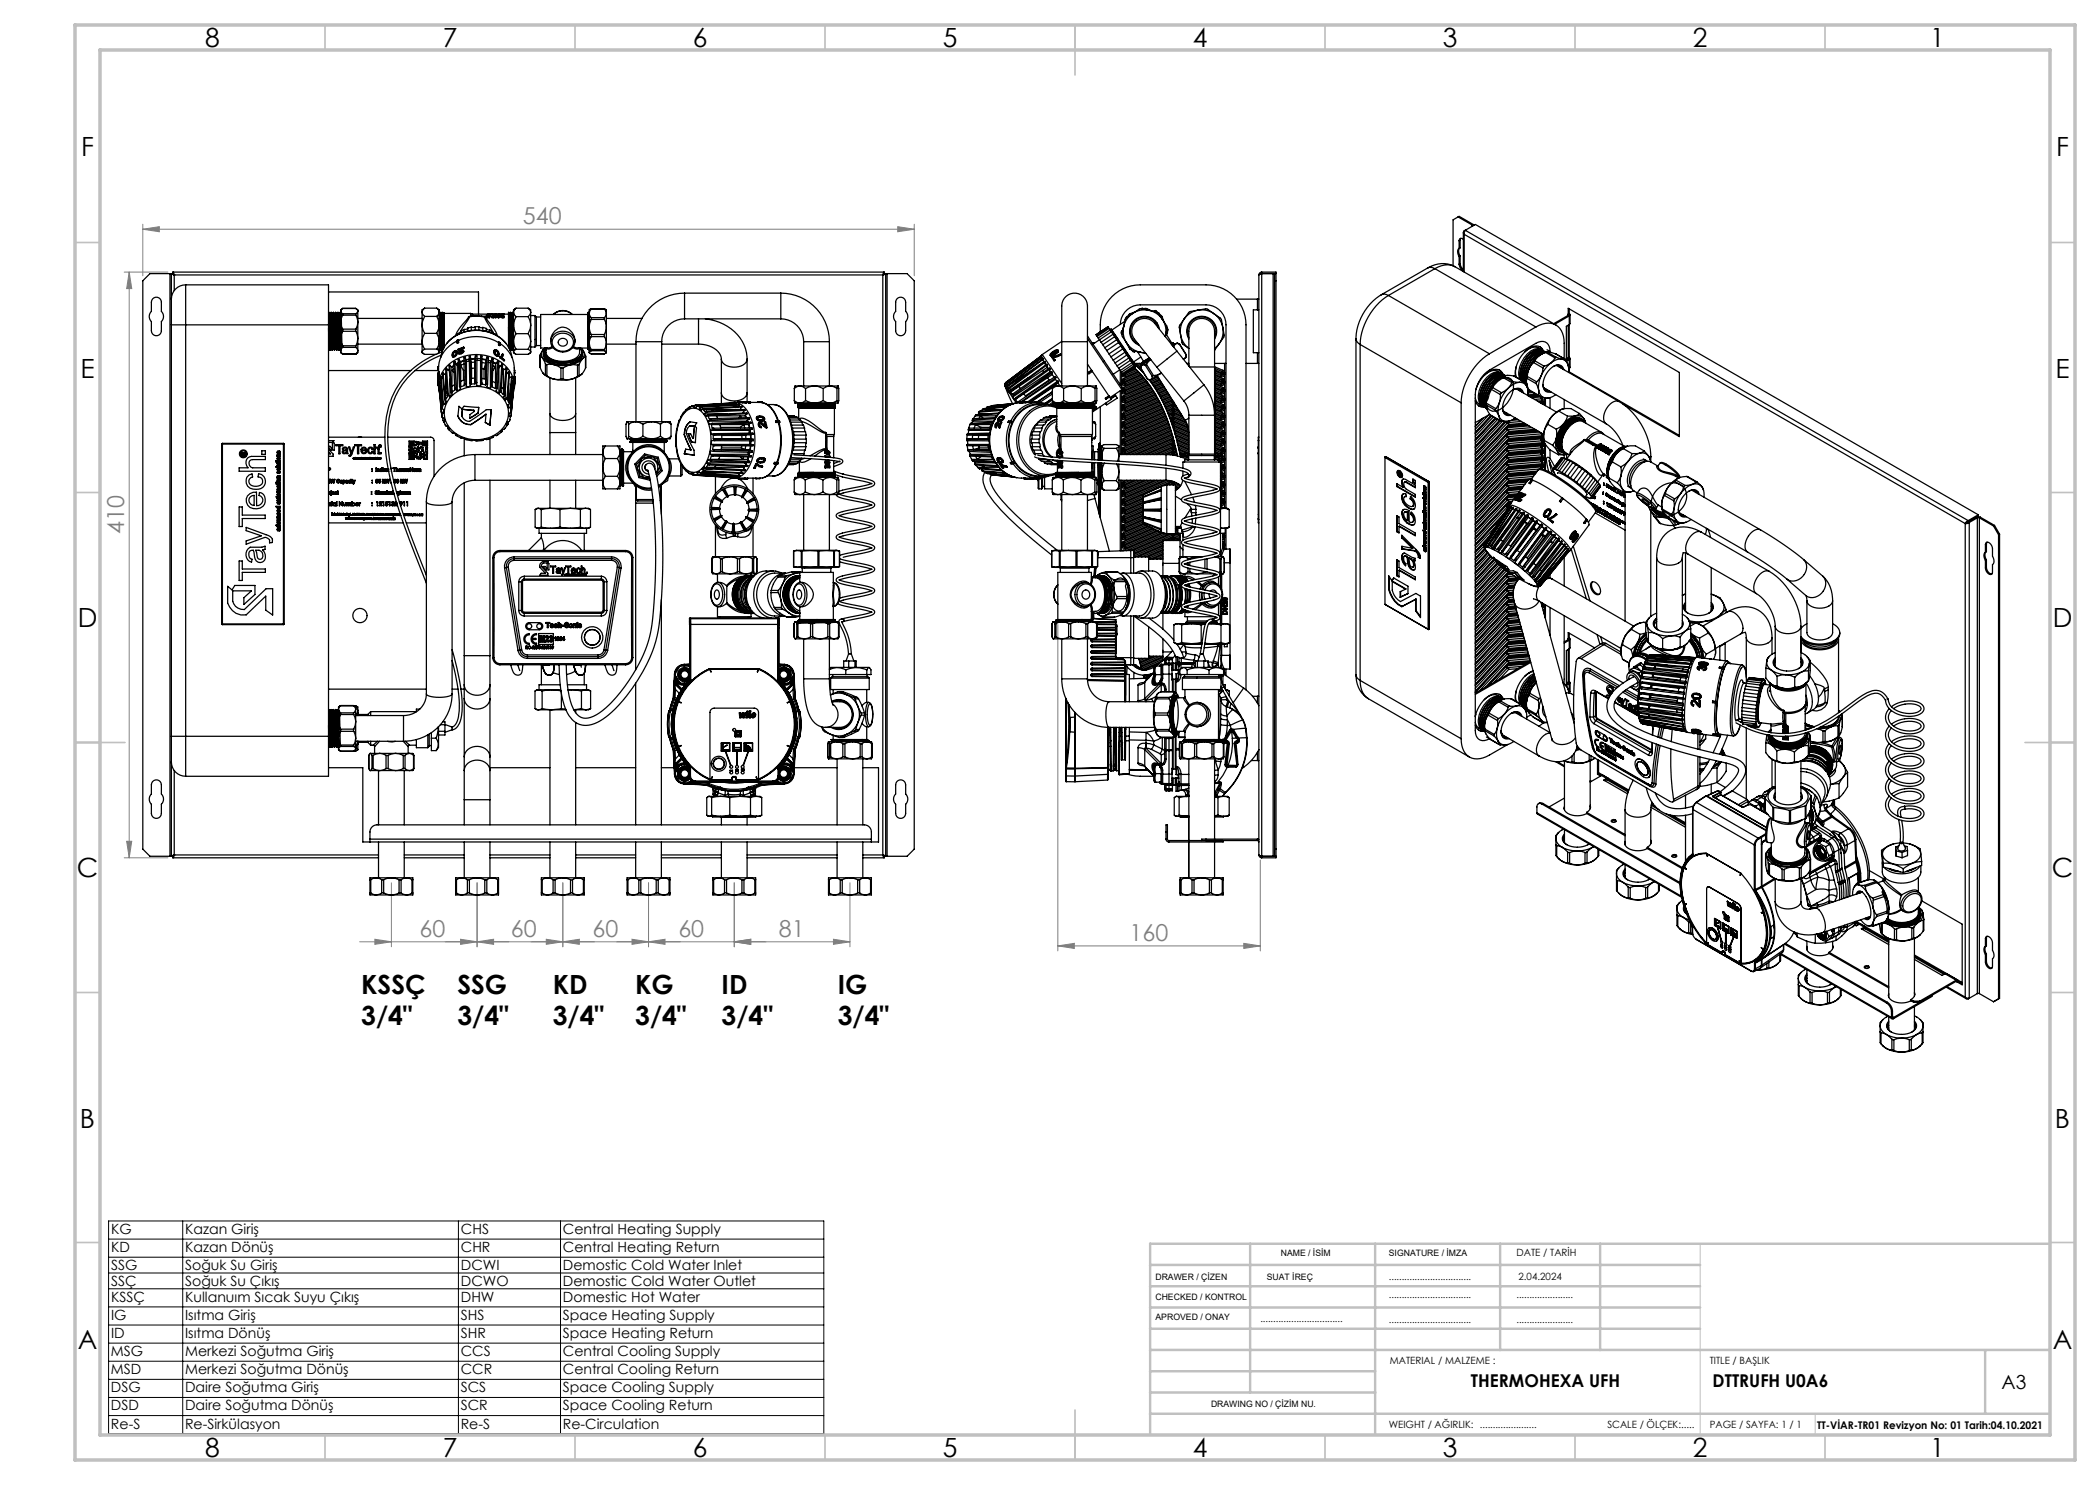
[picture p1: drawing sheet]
<svg xmlns="http://www.w3.org/2000/svg" width="420mm" height="297mm" viewBox="0 0 420 297" stroke-linecap="round" stroke-linejoin="round" font-family="sans-serif">
<defs><g id="words">
<g font-size="5.3">
<text x="41" y="9.5">8</text>
<text x="88.5" y="9.5">7</text>
<text x="138.5" y="9.5">6</text>
<text x="188.5" y="9.5">5</text>
<text x="238.5" y="9.5">4</text>
<text x="288.5" y="9.5">3</text>
<text x="338.5" y="9.5">2</text>
<text x="386" y="9.5">1</text>
<text x="16.2" y="31.2">F</text>
<text x="411.2" y="31.2">F</text>
<text x="16.1" y="75.5">E</text>
<text x="411.1" y="75.5">E</text>
<text x="15.5" y="125.5">D</text>
<text x="410.5" y="125.5">D</text>
<text x="15.4" y="175.5">C</text>
<text x="410.4" y="175.5">C</text>
<text x="72.2" y="198.7">KSSÇ</text>
<text x="91.5" y="198.7">SSG</text>
<text x="110.6" y="198.7">KD</text>
<text x="127" y="198.7">KG</text>
<text x="144.3" y="198.7">ID</text>
<text x="167.5" y="198.7">IG</text>
<text x="72.2" y="205">3/4&quot;</text>
<text x="91.5" y="205">3/4&quot;</text>
<text x="110.6" y="205">3/4&quot;</text>
<text x="127" y="205">3/4&quot;</text>
<text x="144.3" y="205">3/4&quot;</text>
<text x="167.5" y="205">3/4&quot;</text>
<text x="16" y="225.5">B</text>
<text x="411" y="225.5">B</text>
<text x="15.5" y="269.7">A</text>
<text x="410.5" y="269.7">A</text>
<text x="41" y="291.5">8</text>
<text x="88.5" y="291.5">7</text>
<text x="138.5" y="291.5">6</text>
<text x="188.5" y="291.5">5</text>
<text x="238.5" y="291.5">4</text>
<text x="288.5" y="291.5">3</text>
<text x="338.5" y="291.5">2</text>
<text x="386" y="291.5">1</text>
</g>
<g font-size="4.7" fill="#808080">
<text x="104.6" y="44.8">540</text>
<text x="24.8" y="106.8" transform="rotate(-90 24.8 106.8)">410</text>
<text x="83.9" y="187.3">60</text>
<text x="102.2" y="187.3">60</text>
<text x="118.5" y="187.3">60</text>
<text x="135.7" y="187.3">60</text>
<text x="155.8" y="187.3">81</text>
<text x="225.9" y="188.2">160</text>
</g>
<text font-size="3.9" x="400.3" y="277.8">A3</text>
<g font-size="3.5">
<text x="294.2" y="277.5">THERMOHEXA UFH</text>
<text x="342.5" y="277.5">DTTRUFH U0A6</text>
</g>
<g font-size="2.8">
<text x="22.2" y="250.4">KD</text>
<text x="22.2" y="246.8">KG</text>
<text x="37" y="250.4">Kazan Dönüş</text>
<text x="37" y="246.8">Kazan Giriş</text>
<text x="92.2" y="250.4">CHR</text>
<text x="92.2" y="246.8">CHS</text>
<text x="112.6" y="250.4">Central Heating Return</text>
<text x="112.6" y="246.8">Central Heating Supply</text>
<text x="22.2" y="257.2">SSÇ</text>
<text x="22.2" y="254.1">SSG</text>
<text x="37" y="257.2">Soğuk Su Çıkış</text>
<text x="37" y="254.1">Soğuk Su Giriş</text>
<text x="92.2" y="257.2">DCWO</text>
<text x="92.2" y="254.1">DCWI</text>
<text x="112.6" y="257.2">Demostic Cold Water Outlet</text>
<text x="112.6" y="254.1">Demostic Cold Water Inlet</text>
<text x="22.2" y="264">IG</text>
<text x="22.2" y="260.4">KSSÇ</text>
<text x="37" y="264">Isıtma Giriş</text>
<text x="37" y="260.4">Kullanuım Sıcak Suyu Çıkış</text>
<text x="92.2" y="264">SHS</text>
<text x="92.2" y="260.4">DHW</text>
<text x="112.6" y="264">Space Heating Supply</text>
<text x="112.6" y="260.4">Domestic Hot Water</text>
<text x="22.2" y="267.6">ID</text>
<text x="37" y="267.6">Isıtma Dönüş</text>
<text x="92.2" y="267.6">SHR</text>
<text x="112.6" y="267.6">Space Heating Return</text>
<text x="22.2" y="274.9">MSD</text>
<text x="22.2" y="271.2">MSG</text>
<text x="37" y="274.9">Merkezi Soğutma Dönüş</text>
<text x="37" y="271.2">Merkezi Soğutma Giriş</text>
<text x="92.2" y="274.9">CCR</text>
<text x="92.2" y="271.2">CCS</text>
<text x="112.6" y="274.9">Central Cooling Return</text>
<text x="112.6" y="271.2">Central Cooling Supply</text>
<text x="22.2" y="278.5">DSG</text>
<text x="37" y="278.5">Daire Soğutma Giriş</text>
<text x="92.2" y="278.5">SCS</text>
<text x="112.6" y="278.5">Space Cooling Supply</text>
<text x="22.2" y="285.7">Re-S</text>
<text x="22.2" y="282.1">DSD</text>
<text x="37" y="285.7">Re-Sirkülasyon</text>
<text x="37" y="282.1">Daire Soğutma Dönüş</text>
<text x="92.1" y="285.7">Re-S</text>
<text x="92.2" y="282.1">SCR</text>
<text x="112.6" y="285.7">Re-Circulation</text>
<text x="112.6" y="282.1">Space Cooling Return</text>
</g>
<text font-size="2.1" x="363.4" y="285.7">TT-VİAR-TR01 Revizyon No: 01 Tarih:04.10.2021</text>
<g font-size="2">
<text x="303.3" y="251.2">DATE / TARİH</text>
<text x="277.8" y="255.9">................................</text>
<text x="303.7" y="255.9">2.04.2024</text>
<text x="277.8" y="259.6">................................</text>
<text x="303.3" y="259.6">......................</text>
<text x="252.1" y="264.4">................................</text>
<text x="277.8" y="264.6">................................</text>
<text x="303.3" y="264.6">......................</text>
<text x="278" y="272.9">MATERIAL / MALZEME :</text>
<text x="341.9" y="272.9">TITLE / BAŞLIK</text>
<text x="277.8" y="285.5">WEIGHT / AĞIRLIK: ......................</text>
<text x="321.5" y="285.5">SCALE / ÖLÇEK:.....</text>
<text x="341.9" y="285.5">PAGE / SAYFA: 1 / 1</text>
</g>
<g font-size="1.8">
<text x="256.2" y="251.2">NAME / İSİM</text>
<text x="277.8" y="251.2">SIGNATURE / İMZA</text>
<text x="231.1" y="255.9">DRAWER / ÇİZEN</text>
<text x="253.4" y="255.9">SUAT İREÇ</text>
<text x="231.1" y="260">CHECKED / KONTROL</text>
<text x="231.1" y="264">APROVED / ONAY</text>
<text x="242.2" y="281.4">DRAWING NO / ÇİZİM NU.</text>
</g>
</g></defs>
<g fill="none" stroke="#808080" stroke-width=".2">
<path d="M24.8 54.4h8.8M25.8 54.4l.5 3.3h-1zM25.8 54.4v117.2M28.6 45.8l3.3-.5v1.1zM28.6 44.8v10.4M28.6 45.8h154.2M179.5 45.3l3.3 .5-3.3 .6zM182.8 44.8v10.4M211.6 124.9v65.3M24.8 171.6h8.8M25.3 168.3h1l-.5 3.3zM78.3 176.6v12.8"/>
<path d="M95.4 176.6v12.8M112.6 176.6v12.8M129.7 176.6v12.8M146.8 176.6v12.8M170 176.6v12.8M252.1 172v18.2M71.9 188.4h98.1M75 187.9l3.3 .5-3.3 .5zM92.1 187.9l3.3 .5-3.3 .5zM95.4 188.4l3.3-.5v1zM109.3 187.9l3.3 .5-3.3 .5zM112.6 188.4l3.3-.5v1z"/>
<path d="M126.4 187.9l3.3 .5-3.3 .5zM129.7 188.4l3.3-.5v1zM146.8 188.4l3.3-.5v1zM166.7 187.9l3.3 .5-3.3 .5zM211.6 189.2l3.3-.5v1zM211.6 189.2h40.5M248.8 188.7l3.3 .5-3.3 .5z"/>
</g>
<g fill="none" stroke="#000" stroke-width=".2">
<path d="M21.7 244.2h143.1v42.5h-143.1zM21.7 247.8h143.1M21.7 251.4h143.1M21.7 254.6h143.1M21.7 257.8h143.1M36.5 244.2v42.5M91.7 244.2v42.5M112.1 244.2v42.5M21.7 261.4h143.1M21.7 265h143.1M21.7 268.6h143.1M21.7 272.2h143.1"/>
<path d="M21.7 275.9h143.1M21.7 279.5h143.1M21.7 283.1h143.1"/>
</g>
<path d="M340 248.8v38.2M363 282.8v4.2" fill="none" stroke="#c0c0c0" stroke-width=".2"/>
<g fill="none" stroke="#c0c0c0" stroke-width=".35">
<path d="M65 5v5M115 5v5M165 5v5M215 5v10M265 5v5M315 5v5M365 5v5M15 48.5h5M410 48.5h5M15 98.5h5M410 98.5h5M15 148.5h10"/>
<path d="M405 148.5h10M15 198.5h5M410 198.5h5M15 248.5h5M410 248.5h5M65 287v5M115 287v5M165 287v5M215 282v10M265 287v5M315 287v5M365 287v5"/>
</g>
<g fill="none" stroke="#c0c0c0" stroke-width=".5">
<path d="M230 257.3h110M230 253h110M250 248.8v29.7M275 248.8v38.2M300 248.8v21.2M320 248.8v21.2M410 248.8h-180v38.2M230 265.8h110M230 261.5h110M230 278.5h45M230 274.3h45M230 270h180"/>
<path d="M397 270v12.8M230 282.8h180"/>
</g>
<path d="M15 5h400v287h-400zM20 10h390v277h-390z" fill="none" stroke="#c0c0c0" stroke-width=".7"/>
<g fill="#808080">
<path d="M166.7 187.9l3.3 .5-3.3 .5zM146.8 188.4l3.3-.5v1z"/>
<path d="M248.8 188.7l3.3 .5-3.3 .5zM211.6 189.2l3.3-.5v1z"/>
<path d="M75 187.9l3.3 .5-3.3 .5zM95.4 188.4l3.3-.5v1zM28.6 45.8l3.3-.5v1.1zM179.5 45.3l3.3 .5-3.3 .6z"/>
<path d="M92.1 187.9l3.3 .5-3.3 .5zM112.6 188.4l3.3-.5v1z"/>
<path d="M126.4 187.9l3.3 .5-3.3 .5zM146.8 188.4l3.3-.5v1z"/>
<path d="M25.8 54.4l.5 3.3h-1zM25.3 168.3h1l-.5 3.3z"/>
<path d="M109.3 187.9l3.3 .5-3.3 .5zM129.7 188.4l3.3-.5v1z"/>
</g>
<g fill="none" stroke="#000" stroke-width=".25">
<path d="M30.5 59.8a1 1 0 0 1 1.1-.3 1 1 0 0 1 .7 .9v1.9a1.43 1.43 0 0 1 0 2v1.9a1 1 0 0 1-1 1 1 1 0 0 1-1-1v-1.9a1.43 1.43 0 0 1 0-2v-1.9zM34 54.7h.3M34 54.7h-4l-1.4 1.5v113.6l1.4 1.5h4M34 54.7v116.6M34.3 54.7l.5 .3M34.3 54.7h.3l.2 .3M34.3 59.8v5.2M34.3 54.7v5.1M34.6 54.4v.3l.2 .3M34.6 54.4l.2 .6M34.6 54.4h142.2M34.8 55h.1"/>
<path d="M34.8 55h141.8M34.8 55v3.1M37.1 57v8M37.1 57a2.86 2.86 0 0 0-2.8 2.8M37.1 57h28.6v8M65.7 58.4h30v4.4M136.9 58.6a9.7 9.7 0 0 0-9.7 9.7M136.9 58.6v5.2M136.9 58.6h19.3M156.2 58.6a9.7 9.7 0 0 1 9.7 9.7M156.2 58.6v5.2M176.6 55v116"/>
<path d="M176.6 55h.1M176.8 54.7l-.2 .3M176.8 54.4l-.2 .6M176.8 54.4v.3M176.8 54.7h.3M177.1 54.7l-.5 .3M177.1 54.7h.3M177.1 54.7v116.6M177.4 54.7h4l1.4 1.5v113.6l-1.4 1.5h-4M177.4 54.7v116.6M179.4 59.8a1 1 0 0 1 1.1-.3 1 1 0 0 1 .6 .9v1.9a1.43 1.43 0 0 1 0 2v1.9a1 1 0 0 1-1 1 1 1 0 0 1-1-1v-1.9a1.43 1.43 0 0 1 0-2v-1.9zM247.3 59.8h4.2"/>
<path d="M251.5 59.8h.3M251.5 59.8v2.2M251.8 55v116M252.3 54.7h.1M252.3 54.7l-.5 .3M252.3 54.7l-.1 .1M252.3 54.4l-.3 .2-.2 .4M252.3 54.4h2.9v117.2h-2.9M252.3 54.4v117.2M254.6 54.7h.3v116.6h-.3zM254.9 56.2h.3M255.2 54.7h-2.9"/>
<path d="M276.3 59a1.43 1.43 0 0 1 1.4 .1M276.3 59a10.9 10.9 0 0 0-5.1 8.7v67.2M277.7 59.1a12.5 12.5 0 0 0-5.7 9.8M277.7 59.1l20.2 11.7M285.5 53.6a1.43 1.43 0 0 1 1.5 .1M285.5 53.6l-9.2 5.4M287 53.7l-9.3 5.4M287 53.7l20.2 11.7M291 53.3a5.3 5.3 0 0 0-5.5 .3M291 53.3a3.9 3.9 0 0 0-4 .4M291 53.3l20.2 11.7M291.6 43.4l-1 .6v9.2"/>
<path d="M291.6 43.4l2.9 1.6M291.6 43.4l.2-.1 2.9 1.6M291.8 49.7a1.26 1.26 0 0 0 0 1.6M291.8 52.8l.4 .9 .5 .4M291.8 48.2v1.5M291.8 51.3v1.5M292 49.5a1.26 1.26 0 0 0 0 1.7M292 52.7l.2 .6 .5 .6M292 48l-.2 .2M292 49.5l-.2 .2M292 48v1.5M292 51.2v1.5"/>
<path d="M292 51.2l-.2 .1M292 52.7l-.2 .1M292.1 47.7l-.1 .3M292.7 47.9l-.5-.2h-.2l-.2 .5M292.7 46.5v7.8M292.8 46.2a.43 .43 0 0 0 0 .7M292.8 46.9l100.2 57.8M292.8 46.2h.1M292.8 46.9v7.5M293.1 46.1l-.3 .8M293.1 46.1l100.5 58M293.1 46.1l2-1.2 100.6 58.1"/>
<path d="M293.1 46.1l-.3 .1M294.5 45v.2zM294.7 44.9l.1 .1M294.7 44.9l-.2 .1M34.3 65h2.8M34.3 65v82.3M37.1 65v82.3M37.1 65h28.6M65.7 65.7l.1 4.1h-.1M65.7 74.1h16.5M65.7 65v82.3M65.7 62.5h.1"/>
<path d="M65.7 62.5l.3 7.5M65.8 62.5l.2 7.5M65.8 69.8l.2 .2M65.9 62.8l.2 6.9-.1 .2M66.1 62.8l.2 7h-.1M66.2 62.5l-.3 .2-.1-.2M66.2 62.5l.2 7.5M66.2 62.5h.1M66.3 62.5l.2 7.5M66.3 69.8l.2 .2M66.4 62.7l.2 6.9M66.5 62.7l.2 7.1h-.1"/>
<path d="M66.6 69.7l-.1 .2M66.7 62.5l-.3 .2-.1-.2M66.7 62.5l.2 7.5M66.7 62.5h.1M66.7 69.8l.2 .2M66.9 62.7l.2 7-.2 .2M67 62.7l.2 7.1h-.1M67.1 62.5l-.2 .2-.2-.2M67.1 62.5l.2 7.5M67.1 62.5h.1M67.2 62.5l.2 7.5M67.2 69.8l.2 .2"/>
<path d="M67.3 62.8l.2 6.8M67.4 62.8l.2 7h-.1M67.5 69.7l-.1 .2M67.6 62.5l-.3 .2-.1-.2M67.6 62.5l.2 7.5M67.6 62.5h.1M67.6 69.8l.2 .2M67.8 62.7l.2 7.1 .2-7 .2 6.6-.6 .5M67.9 62.7l.2 7.1h-.1M68 62.5l-.2 .2-.2-.2M68 62.5l.1 4.1M68 62.5h.1"/>
<path d="M68.1 62.5v1.4M68.1 62.5v.1M68.1 69.8h.1M68.1 64.4l.4 1.4M68.1 64.4v3.3M68.1 67.7l.4 1.5M68.1 62.2l.4 .5M68.1 62.2v2.2M68.1 67.7v2.4M68.1 70.1l.4 .7M68.1 70.1v.4l.4 .3M68.5 63l-.4 1.4"/>
<path d="M68.5 65.8v.5M68.5 66.3l-.4 1.4M68.5 62.7v.3M68.5 69.2v.3M68.5 69.5l-.4 .6M68.5 61.7l-.4 .5M68.5 70.8h.1M68.5 61.7h2.7M68.5 65.8h2.7M68.5 63h2.7M68.5 66.3h2.7M68.5 69.2h2.7"/>
<path d="M68.5 69.5h2.7M68.5 62.7h2.7M68.5 70.8h2.7M68.5 61.7l-.4 .3v.2M68.6 70.8h2.5M71.2 70.8h.1M71.2 61.7l.4 .3v.2M71.2 63l.4 1.4M71.2 66.3l.4 1.4M71.2 65.8v.5M71.2 62.7v.3M71.2 69.5l.4 .6"/>
<path d="M71.2 69.2v.3M71.2 61.7l.4 .5M71.6 64.4l-.4 1.4M71.6 64.4v3.3M71.6 67.7l-.4 1.5M71.6 62.2l-.4 .5M71.6 62.2v2.2M71.6 67.7v2.4M71.6 70.1l-.4 .7M71.6 70.1v.4l-.4 .3M71.6 68.8h12.8M71.6 63.7h12.8"/>
<path d="M83 74.1h4.7M84.4 65l.2 1 .3 .7M84.4 65v3.2M84.4 68.2l.1 .8 .4 .8M84.4 62.5l.1 .4 .4 .4M84.4 62.5v2.5M84.4 68.2v2.1M84.4 70.3l.5 .6h2.3M84.4 70.3v.2l.3 .3M84.9 63.3l-.4 1-.1 .7M84.9 66.7l-.4 .8-.1 .7M84.9 69.8l-.5 .5"/>
<path d="M84.9 61.6l-.4 .5-.1 .4M84.9 61.6l-.5 .4v.5M84.9 61.6h2.4M84.9 63.3h2.4M84.9 66.7h2.4M84.9 69.8h2.4M87.3 63.3l.3 .6 .2 1.1M87.3 66.7l.4 .8 .1 .7M87.3 69.8l.5 .5M87.3 61.6l.4 .4 .1 .5M87.3 61.6l.2 .2M87.5 61.7l.3 .3v.5"/>
<path d="M87.6 76.4v-.8v1.3M87.6 74h.1M87.6 73.3v.3M87.6 73.3v.7M87.6 73.3h.1M87.6 76.9l.1 .2M87.6 75.5v-.1v.5M87.6 75.9h.1M87.6 74.8v.5v-.3v.2M87.6 74.8h.2M87.6 75.7v.2M87.6 75.7h.2"/>
<path d="M87.6 75.2v.5zM87.7 74.7l-.1 .1M87.7 74.7h.1M87.7 74.4l-.1 1.1M87.7 77.2a6.6 6.6 0 0 1 5.9-6.1 7.9 7.9 0 0 1 8.9 4.3l.3 1.5v.7M87.7 74v.4M87.7 74.4h.1M87.7 75.9v1.3M87.7 74.4l.2 .1M87.7 77.2l.2 1.5M87.7 73.8v.2M87.7 73.8h-.1v.2"/>
<path d="M87.7 73.3v.5M87.7 76.9h-.1M87.7 74.9l.2 .1-.1 .7M87.7 74.9l-.1 .8M87.7 74.9v.2M87.7 74.4v.3M87.8 74.8l-.1 .2M87.8 69.8l.2 .2 .1-.2 .2 .2 .3-.1M87.8 75.7l-.1 .2M87.8 74.7v.1M87.8 77.3l.1 .1M87.8 77.3v.2"/>
<path d="M87.8 77.3l.5 5.2M87.8 62.5l.2 .2 .2-.2M87.8 64.2l.2 5.8M87.8 62.6l.2 7.4M87.8 65v.7l-.5 1M87.8 65v3.2M87.8 68.2l-.1 .8-.4 .8M87.8 62.5l-.1 .4-.4 .4M87.8 62.5v2.5M87.8 68.2v2.1M87.8 70.3l-.3 .4M87.8 70.3v.2"/>
<path d="M87.8 69.8h.1M87.9 74.5l-.1 .2M87.9 76.4l.3 .2M87.9 76.4l.4 5.2M87.9 76.4l.5 5M88 62.7l.1 7.1M88 62.7l.2 7.1M88.2 62.5l.1 7.5M88.2 62.5h.1M88.2 71.4a6.4 6.4 0 0 1 6.1-5.3 7 7 0 0 1 8 4.9l.1 .4M88.2 62.5l.1 .2 .2-.2M88.2 62.5l.2 7.5"/>
<path d="M88.2 75.4l.4 .2M88.2 75.4l-.1 .2 .4 5.1M88.2 75.4l.4 5.1M88.3 71a16.1 16.1 0 0 0-10.8 15.9 52.7 52.7 0 0 0 3.7 17.7l4.1 10.5M88.3 62.7l.2 7.1M88.4 62.7l.2 7.1M88.5 79.7v1.9M88.5 70.3a16.8 16.8 0 0 0-11.5 17.3 55.7 55.7 0 0 0 3.9 17.6l4.4 11.5M88.5 62.5l.2 7.3M88.5 62.5h.1M88.6 62.5l.1 .2 .1-.1v3.1M88.6 62.5l.1 7.2"/>
<path d="M88.6 74.6l.4 .3M88.6 74.6l-.1 .2 .4 5M88.6 74.6l.4 5.1M88.7 62.7l.1 6.8v-3.8M88.8 62.7v3M88.8 62.7h5.3M88.9 79.8l.4 .5-.3 .6M89 79.7l-.1 .1M89 79.7l.1 .2M89 74.9h.1M89.1 74.9v5M89.2 74.7l-.2 .2"/>
<path d="M89.2 74.8l-.1 .1M89.2 75.4l-.1 .1 .1 .1M89.3 73.7l.4 .3M89.3 73.7l-.2 .2 .4 5.2M89.3 73.7l.4 5.1M89.4 78.3l-.3 .4M89.5 79.1v.2l-.4 .6M89.7 78.8l-.2 .3M89.7 78.8l.3 .6M89.7 74l.2 .2M89.8 73.8l-.1 .2M90 73l.3 .4"/>
<path d="M90 73l-.2 .2 .4 5.1M90 73l.3 5.2M90 75.8v3.6M90.2 78.3l.3 .6-.5 .5M90.3 78.2l-.1 .1M90.3 78.2l.1 .2M90.3 73.4l.1 .1M90.3 79.2a7.1 7.1 0 0 1 10.8 1.2 4.9 4.9 0 0 1-2.8 6.9 6.9 6.9 0 0 1-9.1-3.1 4.6 4.6 0 0 1 1.1-5zM90.4 73.5v4.9M90.5 71.3l.1 .1 .4-.1M90.6 70.9l.1 .1M90.7 71v.2"/>
<path d="M90.8 73.1l-.5 .3M90.8 73.2l-.4 .3M90.8 73.8l-.4 .3 .4 .4M90.9 71.2l.1 .1M90.9 70.3h.1a.49 .49 0 0 1 .1 .5 .49 .49 0 0 1-.4 .4l-.1-.3M90.9 70.3l-.3 .6M90.9 70.3l.1 .1M90.9 76.9l-.5 .4M90.9 77.7l.1 .3-.6 .4M91 70.4l-.3 .6M91 72.3l.2 .5M91 72.3l-.3 .2 .2 5.2"/>
<path d="M91 72.3l.2 5.3M91.2 70.4h-.2M91.2 77.6l-.3 .1M91.2 77.6l.3 .6M91.2 72.8l.3 .3M91.3 70.2l.2 .3M91.4 68.2a6.2 6.2 0 0 0-3.7 5.1M91.4 70.4l.1 .1M91.4 70.4l-.2 .5-.3 .3M91.4 70.4v-.2a.7 .7 0 0 0-.8 .2 .7 .7 0 0 0-.2 .8l.2 .1 .3-.1M91.5 73.1v5.1M91.5 70.5l-.2 .5-.3 .3"/>
<path d="M91.6 70l.9-.4-.9 1 .2 .1 .4-.1M91.7 67.9l-.3 .2v.4M91.7 68.4l-.3 .1M91.7 67.9v.5M91.7 68.4v.1M91.7 67.9v.2M91.7 66.7l-.4 .3M91.7 66.7v.2M91.7 72.5l-.5 .3M91.7 70.7l.2 .1 .3-.1M91.7 73l-.2 .1M91.7 68.5l-.2 .1-.1-.1"/>
<path d="M91.7 68.1a8.9 8.9 0 0 1 8 .4M91.7 68.1v.4M91.8 71.9l.3 .4M91.8 71.9l-.2 .1 .3 5.2M91.8 71.9l.3 5.2M91.9 70.5h.1M91.9 77.2l.2 .6-.6 .4M92.1 77.1l-.2 .1M92.1 77.1v.3M92.1 72.3v.1M92.1 72.4v5M92.2 70.6v.1"/>
<path d="M92.2 69.9l-.5 .2-.1-.1M92.2 66.2l-.1 .3-.4 .2M92.2 66.2v.4M92.3 69.9l-.4 .6M92.3 69.9l.1 .2M92.4 70.1l-.5 .5M92.7 74.1v1.9M92.7 69.5l-.4 .4M92.7 69.5l.1 .1M92.7 70.2a.5 .5 0 0 1-.5 .5M92.7 70.2l-.5 .4M92.7 70.2l-.5 .3h-.3"/>
<path d="M92.7 69.4l-1.1 .4v.2M92.7 69.4l.1 .2M92.7 69.4v.1M92.8 69.6l-.4 .5M92.8 72.1l-.7 .2M92.8 72.2l-.7 .2M92.8 72.8l-.7 .2 .6 1.1M92.8 74.1h-.1M92.8 65.9l-.6 .3M92.8 65.9v.5M92.8 76l-.7 .2M92.9 76.9v.2l-.8 .3"/>
<path d="M93.1 71.5l.1 .5M93.1 71.5h-.3l.1 5.4M93.1 71.5l.1 5.3M93.2 76.8l.1 .6M93.2 76.8l-.3 .1M93.2 72l.1 .3M93.3 72.3v5.1M93.6 65.6l-.3 .2-.5 .1M93.6 65.6v.6M93.7 63.4l-1 1.2a7.6 7.6 0 0 0-1.6 2.6M93.8 71.8l-.6 .2M93.9 72.2l-.6 .1"/>
<path d="M93.9 63.3l-.2 .1M93.9 63.3l-1.9 3.3M94 76.6l.1 .7-.8 .1M94 63.3l-.3 .1M94 63.3h-.1M94.1 71.3l.1 .5M94.1 71.3h-.3l.2 5.3M94.1 71.3l.1 5.3M94.1 62.7l.4 .1M94.1 62.7v.6h-.1M94.2 76.6h-.2M94.2 76.6v.2"/>
<path d="M94.2 71.8h.1M94.2 71.8v5M94.2 63.3h2.2M94.2 63.3h-.3M94.2 63.2v.1M94.3 65.4l-.7 .2M94.3 65.4v.7M94.3 73.7v2M94.5 62.8v.5M94.5 62.8h3M95 71.8v5M95 76.8h-.8"/>
<path d="M95 75.6l-.8 .1M95 72.4l-.8 .1 .1 1.2M95 73.6l-.7 .1M95 71.8h-.8M95 76.5v.3M95 71.7l-.8 .1M95 71.7v.1M95.1 65.3l.7 .1M95.1 65.3l-.3 .2-.5-.1M95.1 65.3v.7M95.1 71.2l-.1 .5M95.1 71.2h.3v5.3"/>
<path d="M95.1 71.2l-.1 5.3M95.4 76.5h-.4M95.4 76.5l-.1 .7h.8M95.4 71.7h.7M95.4 72.1h.7M95.8 65.4l.4 .2 .4-.1M95.8 65.4v.6M96.1 72.1v5.1M96.1 76.5v.7M96.1 76.5l.3 .1M96.1 71.7v.4M96.2 71.2l-.1 .5"/>
<path d="M96.2 71.2l.2 .1v5.3M96.2 71.2l-.1 5.3M96.3 63.2l.5 .1M96.3 63.2h-2.1M96.3 63.2l.1 .1M96.4 63.3l.5 .1M96.4 76.6v.2l.7 .2M96.4 71.8l.8 .1M96.4 75.7l.7 .1M96.4 73.7l.4 .1M96.4 72.5l.7 .1-.3 1.2M96.4 71.9l.7 .1"/>
<path d="M96.5 63.3h.7M96.6 65.5l.6 .2M96.6 65.5v.6M96.8 73.8v2M96.8 63.3l.1 .1M96.9 63.4l1.8 3.3M97.1 72v5M97.2 71.9l-.1 .1M97.2 76.7l-.1 .3M97.2 76.7l.3 .1M97.2 63.3l-.3 .1M97.2 63.3h-.4"/>
<path d="M97.2 63.3v.1a2.24 2.24 0 0 0 .9 1.4l.8 1.2 .6 1.2M97.2 65.7l.4 .3h.3M97.2 65.7v.6M97.4 71.4l-.2 .5M97.4 71.4l.3 .1-.2 5.3M97.4 71.4l-.2 5.3M97.4 62.9l.3 .2M97.4 62.9v.3M97.4 63.2h.1M97.5 63.2v.1M97.5 63.3v.3h.4M97.5 63.3h.4"/>
<path d="M97.5 63.2h.3M97.5 76.8l-.1 .6 .7 .3M97.7 72.4l.4 .2M97.7 72.1l.5 .1M97.7 63.1l.1 .1M97.7 63.1v.1M97.8 62.9h.3M97.8 62.9h-.2l.2 .1M97.8 62.9v.1M97.9 63.3v.3M97.9 66l.6 .4M97.9 66v.5"/>
<path d="M98 62.8h.4M98 63h-.2M98 63l-.1 .6M98 63l-.1 .3M98.1 72.6v5.1M98.1 62.9l-.4-.1-.3 .1M98.1 62.9l-.1 .3M98.2 72.2l-.1 .4M98.2 77.1l-.1 .6M98.2 77.1h.2M98.4 63.3v.3h.3M98.4 63.3h.3"/>
<path d="M98.4 71.8l-.2 .4M98.4 71.8h.2l-.2 5.3M98.4 71.8l-.2 5.3M98.4 77.1v.3l.7 .3M98.5 76.3l.6 .3M98.5 66.4l.3 .3 .3 .2M98.5 66.4v.3M98.6 73.1l.5 .3-.6 .7M98.6 62.8h.4M98.6 72.5l.5 .2M98.6 72.4l.6 .3M98.7 63.3v.3"/>
<path d="M98.7 70.4l.2 .5 .4 .3M98.8 63.2h-.2v-.4h-.2v.5M98.8 63.2l-.1 .4M98.8 63.2l-.1 .1M98.8 70.3l-.1 .1M98.8 70.3l.2 .5 .3 .3M98.8 70.3v-.2a.61 .61 0 0 1 1 .5l-.1 .5h-.4M98.9 70l-.2 .4M99 63.3v-.5l.6 .3v-.3h.2v.5M99 63.3v.3h.2v-.3M99 63.3h.2M99.1 66.9l.1 .1"/>
<path d="M99.1 66.9h.1M99.1 72.7v5M99.2 72.7h-.1M99.2 77.5l-.1 .2M99.2 77.5l.3 .2M99.2 63.3v-.4l.4 .4M99.2 63.2l.4 .4M99.2 62.8h.4M99.3 70.2l.2 .2v.4M99.3 70.2h-.3M99.3 71.1v.1M99.3 70.1h-.1a.54 .54 0 0 0 .2 .9h.1l.1-.3"/>
<path d="M99.3 70.1l.3 .3v.3M99.3 70.1v.1M99.5 77.7l-.3 .5 .6 .4M99.5 72.3l-.3 .4M99.5 72.3l.3 .1-.3 5.3M99.5 72.3l-.3 5.2M99.5 70.8v.1M99.6 70.7l-.1 .1M99.6 63.3h.2M99.6 63.3v.3M99.7 73.5h.1M99.7 69l.2 .1 .1-.1"/>
<path d="M99.7 68.5v.5M99.7 73l.4 .3M99.8 71.1l-.2 .1h-.3M99.8 73.5v5.1M99.8 68.9l.2 .1M99.8 68.4l.2 .1v.5M99.8 68.4v.5M99.8 68.9l-.1 .1M99.8 68.4l-.1 .1M99.8 62.8h.4M99.8 63.3v.3h-.2M99.9 71.5l.9 .7 .1-.1"/>
<path d="M100 63a.43 .43 0 0 0 .1 .5 .43 .43 0 0 0 .5 .1M100 63l.1 .2 .5 .1M100 63a.53 .53 0 0 1 .8-.1v.4M100 71.4l.9 .7M100 71.3v.1M100 71.3l-.1 .2M100 71.4l-.1 .1M100 68.7a6.4 6.4 0 0 1 2.8 6.6M100.1 73.3l-.3 .2M100.1 78.1l-.3 .5M100.1 78.1l.1 .1M100.2 78.2v.2l.5 .5"/>
<path d="M100.3 77.4l.4 .4M100.4 72.8l-.3 .5M100.4 72.8l.1 .2-.3 5.2M100.4 72.8l-.3 5.3M100.4 71.1l-.1 .1M100.4 71.4l-.2 .1M100.4 74.4l.3 .2-.3 .2M100.5 71l-.5 .3M100.5 71l-.1 .1M100.5 73.8l.2 .2M100.5 73.6l.3 .3M100.5 62.9l-.3 .1 .1 .2"/>
<path d="M100.5 62.9l.1 .3h-.3M100.5 63.1l-.2 .1M100.5 63.1h.1M100.5 62.9v.2M100.5 70.8l.2 .1-.1 .4-.4 .1 .7 .7M100.5 70.8l-.1 .3M100.5 70.8v.2M100.5 71.3l-.1 .1M100.6 63.3h.2M100.6 63.3v.3M100.7 74v4.9M100.8 73.9l-.1 .1"/>
<path d="M100.8 78.7l-.1 .2M100.8 78.7l.2 .3M100.8 62.8h.9M100.8 63.3v.3h-.2M101 79l-.4 .4 .4 .6M101 78.3v1.7M101.2 68.7a7.9 7.9 0 0 0-11.9 0M101.2 73.6l-.4 .3M101.2 73.6l.2 .2-.4 5.2M101.2 73.6l-.4 5.1M101.3 74.6l.1 .1M101.4 74.7l-.1 .1"/>
<path d="M101.4 79.5l-.4 .5M101.4 79.5l.1 .2M101.5 79.7l-.1 .2 .3 .6M101.6 79l.1 .3M101.7 62.5h.1M101.7 65.4v-2.9l.2 7.3M101.7 65.4l.1 4.2M101.7 65.4v4.1M101.7 76.7v3.8M101.8 62.5l.2 7.5 .1-.2M101.8 62.5l.1 .2 .2-.2M101.8 74.4l-.4 .3"/>
<path d="M101.8 74.4l.1 .1-.4 5.2M101.8 74.4l-.4 5.1M101.8 75.5h.1M101.9 62.7l.2 7.1M102 62.7l.2 7.1M102.1 62.5l.2 7.5M102.1 62.5h.1M102.1 62.5l.2 .2 .2-.2M102.3 62.7l.1 7.1M102.3 75.3l-.5 .2M102.3 75.3l.1 .2-.4 5.1M102.3 75.3l-.5 5"/>
<path d="M102.4 62.7l.1 7.1M102.4 69.8l.2 .2 .2-.2M102.4 69.8l-.1 .2-.2-.2M102.5 62.5l.1 7.5M102.5 62.5h.1M102.5 62.5l.2 7.5M102.5 62.5l.2 .2M102.6 76.2l-.3 .1M102.6 76.2l-.4 5.2M102.6 76.2l-.4 5M102.6 62.7l.1 2.9M102.7 65l.2 1.1 .3 .6"/>
<path d="M102.7 65v3.3M102.7 68.3l.1 .8 .4 .8M102.7 62.5l.1 .4 .4 .4M102.7 62.5v2.5M102.7 68.3v2.1M102.7 70.4l.5 .5h2.4l.5-.5M102.7 70.4v.1l.3 .2M102.7 77.2l-.1 .1M102.7 77.2l-.5 5.8M102.7 77.2l-.4 4.9M102.8 75.5v1.7M102.8 77.6l-.2 1.1"/>
<path d="M102.8 75.3v.2M102.8 76.5h.2M102.8 76.8h.2M102.8 77l.1 .7M102.8 74.5h.2M102.8 74.1h.2v.4M102.9 76.8v.2M103 74.5l-.2 .3M103 75.5h-.2M103 75.5v1M103 75.5v-.2v1.2M103 75.3h-.2"/>
<path d="M103 76.5v.3M103.2 63.3l-.4 1.1-.1 .6M103.2 66.7l-.4 .8-.1 .8M103.2 69.9l-.5 .5M103.2 61.6l-.4 .5-.1 .4M103.2 61.6l-.5 .4v.5M103.2 61.6h2.4M103.2 63.3h2.4M103.2 66.7h2.4M103.2 69.9h2.4M105.6 63.3l.3 .7 .2 1M105.6 66.7l.4 .8 .1 .8"/>
<path d="M105.6 69.9l.5 .5M105.6 61.6l.4 .5 .1 .4M105.6 61.6l.2 .2M105.8 61.8l.3 .2v.5M106.1 65v.7l-.5 1M106.1 65v3.3M106.1 68.3l-.1 .8-.4 .8M106.1 62.5l-.1 .4-.4 .4M106.1 62.5v2.5M106.1 68.3v2.1M106.1 70.4v.1l-.3 .2M106.1 63.1h.9"/>
<path d="M106.1 69.4h.9M107 63.1v6.3M107 63.1l.3 .3M107.3 63.4v5.7M107.3 69.1l-.3 .3M107.3 63.4h.8M107.3 69.1h.8M108 71.2v2.1M108 73.3v.2M108 73.5l.5 1.1M108 71.2l.5 .5M108 71.2v2.3"/>
<path d="M108.5 71.7a3.8 3.8 0 0 0 2.3 1.2M108.5 71.7l.6 1M108.5 74.6l.6 .4M108.5 74.6a3.8 3.8 0 0 0 2.3 1.2M108.7 69.9a1.33 1.33 0 0 0-.2 1.8M108.7 69.9l-.7 1.3M108.7 69.9h.1M108.8 69.8l-.1 .1 .3-.3zM108.9 71.3l.2 .4M109 70.5a1.44 1.44 0 0 0 1.3 1.4l.6 .2M109.1 71.5h.1M109.1 72.7l.3 .2"/>
<path d="M109.1 75l.3 .2M109.1 72.7v2.3M109.2 69.6a2.15 2.15 0 0 0 2.2 2.6 4.7 4.7 0 0 0 4.3-1.1l.2-.6v-.9M109.2 70a1.34 1.34 0 0 0 1 1.9l.7 .2M109.3 71.8l-.1 .1M109.4 75.2l1.4 .6M109.4 72.9h1.4M109.4 72.9v2.3M110 75.6v7.1M110.1 68.3a2.46 2.46 0 0 1 2.5-2.1 2.46 2.46 0 0 1 2.4 2.1M110.1 68.3a2.45 2.45 0 0 0 2.5 2.1 2.45 2.45 0 0 0 2.4-2.1M110.5 69.5l-.4 .2a.64 .64 0 0 1-.8-.1"/>
<path d="M110.7 62.9a2.66 2.66 0 0 1 3.7 0 2.74 2.74 0 0 0-3.7 0M110.8 72.9a7.9 7.9 0 0 0 3.3 .1M110.8 72.9l1.4 .7M110.8 75.8h1.4M110.8 75.8a7.9 7.9 0 0 0 3.3 .1M110.8 67.4a2.21 2.21 0 0 1 2.3-.7 2.21 2.21 0 0 1 1.6 1.8 2.19 2.19 0 0 1-2.1 1.8 2.19 2.19 0 0 1-2.2-1.8zM111.8 68a.85 .85 0 0 1 1.4-.2 .85 .85 0 0 1-.3 1.4 .83 .83 0 0 1-1-.2 .83 .83 0 0 1-.1-1zM112.2 73.6h.4M112.2 75.8l.4 .1M112.2 73.6v2.2M112.6 75.9h1.5M112.6 73.6v2.3"/>
<path d="M114.1 73l-1.5 .6M114.1 73h1.4M114.6 69.5l.4 .2a.64 .64 0 0 0 .9-.1M114.7 69.4l1 .2M115 68a2.69 2.69 0 0 0-2.7-2.6 2.86 2.86 0 0 0-2.2 2.9M115 68v.3M115.1 75.6v7.1M115.5 75.3l-1.4 .6M115.5 73v2.3M115.7 69.6h1.9M115.7 69.6h.1M115.8 72.9l-.3 .1"/>
<path d="M115.8 75.1l-.3 .2M115.8 72.9v2.2M116 69.6l.3 .5v.6M116.1 69.6l.5 .5M116.3 70.2a1.58 1.58 0 0 1-1.2 2.3 6.3 6.3 0 0 1-6-.6 1.29 1.29 0 0 1 .1-2.1 1.28 1.28 0 0 0 .5 2.2 6.2 6.2 0 0 0 4.8 .3l.8-.4a1.96 1.96 0 0 0 1-1.2M116.3 70.7a3.3 3.3 0 0 1-3.1 1.7h-1.2l-1.1-.3M116.3 70.7a2 2 0 0 1-1.7 1.9l-.5 .2M116.3 70.5a2.07 2.07 0 0 1-1.5 1.7h-.1a6.3 6.3 0 0 1-5.2-.3 1.42 1.42 0 0 1-.7-1.2M116.3 70.5a1.43 1.43 0 0 1-.8 1.7M116.3 70.9l-.2 .7-.9 .8M116.4 70.5v.4M116.4 69.9l.2 .2"/>
<path d="M116.4 74.8h.1M116.5 71.8a4.3 4.3 0 0 1-2.4 1.2M116.5 71.8l-.7 1.1M116.5 74.7l-.7 .4M116.5 74.7a4.3 4.3 0 0 1-2.4 1.2M116.6 70.1a1.33 1.33 0 0 1-.1 1.7M116.6 70.1l.5 1.3M117.1 71.4l-.6 .4M117.1 73.6l-.6 1.1M117.1 71.4v2.2M117.2 71.3l-.1 2.3M117.6 64.5l.1 5.3"/>
<path d="M117.6 69.3v.5M117.6 64.5v4.8M117.6 62.9h-9.5v6.7h1.5l.9-.2M117.6 62.5v2M117.7 62.5l.2 7.5-.2-.2h-.1v-.5M117.7 62.5l.1 6.1M117.7 62.5l.1 .2M117.8 62.7v.2M117.8 65.4l.4 1.5M117.8 65.4v3.2M117.8 62.7l.4 .8M117.8 62.7v2.7"/>
<path d="M117.8 68.6l.4 1.3M117.8 68.6v1.9M117.8 70.5l.4 .3M117.8 70.5l.2 .1M117.8 68.7l.1 1.3M118.2 63.9l-.4 1.5M118.2 66.9v.4M118.2 67.3l-.4 1.3M118.2 63.5v.4M118.2 61.8l-.4 .9M118.2 69.9v.2M118.2 70.1l-.4 .4"/>
<path d="M118.2 61.7a.48 .48 0 0 0-.4 .8v.2M118.2 61.7v.1M118.2 70.8h.1M118.2 70.8h2.7M118.2 63.9h2.7M118.2 66.9h2.7M118.2 67.3h2.7M118.2 69.9h2.7M118.2 63.5h2.7M118.2 61.8h2.7M118.2 70.1h2.7M118.3 61.7h2.6"/>
<path d="M120.9 63.9l.4 1.5M120.9 67.3l.4 1.3M120.9 66.9v.4M120.9 63.5v.4M120.9 61.8l.4 .9M120.9 70.1l.4 .4M120.9 69.9v.2M120.9 61.8l-.1-.1 .3 .2M120.9 70.8h.1M121.1 61.9l.2 .1v.7M121.3 65.4l-.4 1.5M121.3 65.4v3.2"/>
<path d="M121.3 62.7l-.4 .8M121.3 62.7v2.7M121.3 68.6l-.4 1.3M121.3 68.6v1.9M121.3 70.5l-.4 .3M121.3 70.5l-.2 .1M121.3 68.8h5.9M121.3 63.7h7.1M127.2 68.3h5.1M127.2 68.3v16M132.3 68.3v16M132.3 68.8h7.4"/>
<path d="M136.9 63.8a4.6 4.6 0 0 0-4.6 4.5M136.9 63.8h19.3M139.7 68.8a4.3 4.3 0 0 1 4.6 2.8v.2M139.7 63.8v5M141.1 63.8a9.1 9.1 0 0 1 8.2 6.7l.1 1.3M144.3 78.6v2.1M144.3 71.8a2.17 2.17 0 0 0 2.4 1.6 2.33 2.33 0 0 0 2.7-1.6M144.3 78.6a2.17 2.17 0 0 0 2.4 1.6 2.33 2.33 0 0 0 2.7-1.6M144.3 71.8v6.8M149.4 78.6v1.7M149.4 71.8v6.8M156.2 63.8a4.6 4.6 0 0 1 4.5 4.5"/>
<path d="M158.9 77.7v2.4M160 77.2l.5 .1 .6 .4M160 77.2h2.9M160 77.2l-.6 .1-.5 .4M160 77.2h-1l-.1 .5M160.7 68.3h5.2M160.7 68.3v8.9M161.1 77.7v2.4M162.9 77.2l-1.1 .2-.7 .3M162.9 77.2l.7 .1 1 .4M162.9 77.2h3.1M164.6 77.7v2.4"/>
<path d="M165.9 68.3v8.9M166 77.2l-.7 .1-.7 .4M166 77.2l.7 .1 .7 .4M166 77.2h1.6M167.4 77.7v2.4M167.6 77.2l-.2 .5M167.6 77.2h.1M167.6 77.3l.2 2.8-.2 .5M201 77.3l1.5 3.5M201 77.3l2.3 3.3M201.2 76.5a.57 .57 0 0 0-.2 .8M201.2 76.5h.1"/>
<path d="M201.2 76.5l-.2 .7M201.2 76.6l-.2 .2M201.3 76.7l-.2 .3-.1-.2M201.3 76.7l.1 .1M201.3 77.3l-.1 .1M201.4 76.8l-.2 .3v.3M201.4 77.4l.2 .3 .2-.2M201.5 77.1l-.2 .2v.4l-.1-.3M201.5 77.1h.1M201.6 77.1l-.2 .3M201.8 77.5l.1 .2M201.9 77.7l-.2 .5"/>
<path d="M202.1 78.4l.3 .5 .3-.2M202.2 78.1l-.2 .5-.3-.4M202.2 78.1l.1 .1M202.3 78.2l-.2 .2M202.5 79.4l.4 .6 .3-.5M202.7 78.7l.1 .3M202.7 75.7l-1.7 1.1M202.7 75.7h.1M202.8 75.6l-.1 .1M202.8 79l-.3 .4M203.1 76.2l.1 .3M203.1 79.9l.4 .6 .2-.2"/>
<path d="M203.2 79.5l.1 .2M203.3 79.7l-.2 .2M203.8 77.3l.3 .4M204.8 78.7l.4 .6M205.7 75.5l-4 2.7M207.8 73l.1 .1M208.2 71.2h.1M208.2 71.2l-7 5.3M208.2 71.2v.1M208.3 71.3v.2M208.3 71.3l-7.1 5.2M208.3 71.3l-7.1 5.3"/>
<path d="M208.5 70.9l-.3 .3M208.5 70.9l3.8 5.8M208.5 71.5l-.1 .4M208.5 71.5l-7.2 5.2M208.5 71.5l-7.1 5.3M208.5 74.1l.2 .3M208.7 71.8l.1 .6-7.4 5M208.7 71.8l-7.2 5.3M208.7 71.8l-7.1 5.3M209.1 72.4l.1 .6M209.1 72.4l-.1-.1-7.2 5.2M209.1 72.4l-7.2 5.3"/>
<path d="M209.4 73v.3l.3 .4M209.4 73l-.1-.2-7.1 5.3M209.4 73l-7.1 5.2M209.5 73.5l-7.4 4.9M209.5 75.5l.4 .6M209.8 76l-4.7 3.2M210 73.8l-.1 .2 .3 .5M210 73.8l-.1-.2-7.2 5.1M210 73.8l-7.2 5.2M210.1 74.3l-7.6 5.1M210.3 70.7l.8-.5 .3-.1-.1 .3-.6 .5-.4 .1zM210.5 74.9l-7.4 5"/>
<path d="M210.5 79.7l-1.5 1M210.5 78.4l-2.9 1.9M210.5 78.8l-2.6 1.7M210.5 78.3l-3 2M210.5 79.7l-1.4 1M210.5 77.7v2.4M210.5 74.5l-.1 .4 .4 .5M210.5 74.5l-.1-.1-7.2 5.1M210.5 74.5l-7.2 5.2M210.5 77.5l-4.3 2.9M210.6 77.3l-4.5 3M210.7 70.4l.1 .1"/>
<path d="M210.8 70.5l-.5 .4M211 72l-.2 .1M211 70.8l-.7 .3h-.3M211 70.8l.1 .1M211.1 70.9l-.7 .3-.4-.1M211.1 75.9l-6.7 4.5M211.2 75.5l-.2 .3 .4 .5M211.2 75.5l-.2-.2-7.3 5M211.2 75.5l-7 4.9M211.5 70.2l-.7 .3M211.6 70.3l-.6 .5M211.6 70.3v.1"/>
<path d="M211.6 70v.4M211.6 70h-.1a1.8 1.8 0 0 0-1.5 1.1M211.6 70v.3M211.6 76.6l.4 .6M211.6 77.2l.6 .1 .5 .4M211.6 77.2h2.9M211.6 77.2l-.6 .1-.5 .4M211.6 77.2h-1l-.1 .5M211.6 76.6l-.9 .6M211.6 70.4l-.5 .5M211.7 76.4l-.1 .2M211.7 76.4l-.1-.2-6 4.1"/>
<path d="M211.7 76.4l-5.7 3.9M212.2 70.9v.1l-.8 .4-.7 .1M212.2 70.9l-.1-.1-1.8 .6 .5 .7M212.2 70.9l-1.6 .5 .4 .6M212.3 68.3v-6.3a2.63 2.63 0 0 1 1.9-3.2 2.63 2.63 0 0 1 3.2 1.8l.1 7.7M212.3 68.3h5.2M212.3 68.3v8.9M212.3 68.3l-3.8 2.6M212.7 77.7v2.4M214.5 77.2l-1.1 .2-.7 .3M214.5 77.2l.7 .1 1.1 .4M214.5 77.2h3.1"/>
<path d="M216.3 77.7v2.4M217.5 67.2l7 10.3-.1 .4M217.5 72.8l.8 1.2M217.5 67.7l6.9 10.2M217.5 68.3v8.9M217.6 74.5h.1M217.6 77.2l-.6 .1-.7 .4M217.6 77.2l.7 .1 .7 .4M217.6 77.2h1.6M218.3 74v.1M218.3 74.1l.2 .2M218.3 74.1l-.7 .4"/>
<path d="M218.5 68.6l.3 .1M218.5 74.3l3.3 4.9M218.5 74.3l-.7 .5-.2-.3M218.7 68.6h.2M219 77.7v2.4M219.2 77.2l-.2 .5M219.2 77.2h.1M219.3 77.3l.1 2.8-.2 .5M219.3 67.1l.1 .2M219.4 67.3l.3 .3M219.7 67.6l.5 .8M220.1 66.4a8.2 8.2 0 0 1 8-9.4h13.1a8 8 0 0 1 8 8v73"/>
<path d="M220.2 68.4l.4 .5M220.6 68.9l.4 .6M221 69.5l.4 .6M221.3 70.1h.1M221.4 70.1l.4 .7M221.7 65.5l.1 .2M221.7 65.5l-2.4 1.6M221.7 65.5l-.1-.1-2.4 1.5 .1 .2M221.8 79.2l-.7 .4v.2M221.8 79.2v.1M221.8 70.8l.4 .6M221.8 65.7l.2 .3"/>
<path d="M221.8 65.7l-2.4 1.6M221.8 79.3l.1 .1M221.8 79.3l-.7 .5M221.9 79.4l.3 .5-3.7 2.5M221.9 79.4l-.7 .5-.1-.1M222 66l.3 .4M222 66l-2.3 1.6M222 66h.1M222.1 66.1l4.5 6.2M222.1 79.7l1-.7 .4 .6-2.2 1.4-.1-.1M222.2 71.4l.4 .6M222.2 66v-.2l1.5 2.1"/>
<path d="M222.2 66h-.1M222.2 66l1.5 1.9M222.3 66.4l.3 .5M222.3 66.4l-3.7 2.4M222.6 66.9l.3 .4M222.6 66.9l-2.4 1.5M222.6 72l.4 .6M222.9 67.3l.4 .6M222.9 67.3l-2.3 1.6M223 72.6l.4 .6M223.1 79.2l-.9 .6M223.3 67.9l.4 .6"/>
<path d="M223.3 67.9l-2.3 1.6M223.4 73.2l.3 .4M223.7 67.9l2.9 4.4M223.7 68.5l.5 .7M223.7 68.5l-2.3 1.6M223.7 73.6l.3 .5M223.9 74l-1.3 .8M224 74.1l.3 .3M224.1 74.1v2.8M224.1 78.1v12.8M224.1 64.9a4 4 0 0 1 4-3.9h13.1a4 4 0 0 1 4 4v36.7M224.2 69.2l.4 .6"/>
<path d="M224.2 69.2l-2.4 1.6M224.3 74.5l.2 .2M224.3 69.4l2.5 3.4v-.1M224.3 66.7l.1 .2M224.3 74.6v2.8M224.3 77.9v13M224.3 77.9l.3 .1M224.4 66.2l-.2 .3 .2 .3M224.4 66.2l.1 .3M224.4 77.9l-2.4 1.6M224.5 74.8a.41 .41 0 0 0 0 .5 .41 .41 0 0 0 .5 .1l.1-.1M224.6 69.8l.4 .6"/>
<path d="M224.6 69.8l-2.4 1.6M224.6 66.1l-.2 .1M224.6 74.9v.1M224.6 78.2l.2 .3h.2M224.6 78.2h-.1a.41 .41 0 0 0 0 .5 .41 .41 0 0 0 .5 .1h.1M224.6 76.5l.2 .3h.2M224.6 76.5h-.1a.41 .41 0 0 0 0 .5 .41 .41 0 0 0 .5 .1h.1M224.6 80l.2 .2h.2M224.6 80h-.1a.41 .41 0 0 0 0 .4 .41 .41 0 0 0 .5 .1h.1M224.6 76.3h.3M224.6 78.2h.3M224.6 79.7h.3"/>
<path d="M224.6 80h.3M224.6 76.5h.3M224.6 78h.3M224.6 76.3v.2M224.6 78v.2M224.6 79.7v.3M224.6 75h.1M224.7 75l.3 .1M224.7 75.8l-.4 .4 .3 .1M224.7 75.8l.1 .2M224.7 77.5l.1 .3M224.7 79.2l-.4 .4 .3 .1"/>
<path d="M224.7 79.2l.1 .3M224.7 77.5l-.2 .1M224.7 65.4a4.3 4.3 0 0 0 .6 3.2M224.7 65.4l-.3 1.8 .9 1.4M224.8 65.2l-.3 1M224.8 76l-.2 .3M224.8 77.8l-.2 .2M224.8 79.5l-.2 .2M224.8 76l.1 .3M224.8 79.5l.1 .2M224.8 77.8l.1 .2M224.9 78.2l.1 .3"/>
<path d="M224.9 80l.1 .2M224.9 76.5l.1 .3M224.9 74.8l.1 .3M224.9 74.8h.1M224.9 76.3v.2M224.9 78v.2M224.9 79.7v.3M224.9 64.3l-2.5 1.7M225 70.4l.4 .6M225 70.4l-2.4 1.6M225 78.5l.1 .3M225 76.8l.1 .3"/>
<path d="M225 75.1l.1 .2M225.2 70.7l.5 .8M225.2 68.5l.8 1.4h.2M225.3 68.6a4.3 4.3 0 0 0 2.8 1.9M225.3 68.6l.9 1.3M225.4 71l.4 .6M225.4 71l-2.4 1.6M225.8 71.6l.3 .5M225.8 71.6l-2.4 1.6M226 71.9l.8 .9M226.1 72.1l.3 .4M226.1 72.1l-2.4 1.5"/>
<path d="M226.2 69.9l.3 .2 1.6 .4M226.4 72.5l.2 .3M226.4 72.5l-2.4 1.6M226.4 70.1l.3 .3h.2M226.6 62.7a4.3 4.3 0 0 0-1.9 2.7M226.6 62.7l-1.5 1-.4 1.7M226.6 72.3l.2 .5M226.6 72.8h.1M226.6 72.8l-2.3 1.6M226.6 72.9l.2 .2M226.7 62.6l-1.4 .7-.1 .2M226.8 72.7h2"/>
<path d="M226.8 72.7l2 2M226.8 73.5a26.2 26.2 0 0 1 7.3 12.2l1.4 5.5M226.8 73.1l.1 .2M226.8 73.1l-2.3 1.6M226.8 70.2l.1 .2M226.9 73.3l.1 .1M226.9 73.3l-2.3 1.6-.1-.2M227 62.4l-1.1 .4-.2 .2M227 73.7l-1.2 .5M227 73.4l-2.4 1.6M227 73.4h.1M227.1 70.3l-.2 .1"/>
<path d="M227.2 73.9l-2.3 .9M227.4 74.1l-2.4 1M227.5 70.3l1.2 2M227.6 74.3l-2.5 1M227.8 74.5l-3.1 1.3M227.9 72.7l-.8 .3M228 74.7l-3.2 1.3M228.1 70.5h.9M228.1 70.5l1.1 .2M228.1 73.6l1.4 2.3M228.1 73.6h.1M228.1 73.4l-.4 .2"/>
<path d="M228.2 73.2l-.6 .3M228.2 71.4l-1.5 1M228.2 73.7l-.2 .1M228.2 74.9l-3.3 1.4M228.2 61.7l.2-.1 1.6 .5M228.3 61.7l-.4 .1-1.3 .9M228.3 61.7l1.5 .4M228.3 74h-.1M228.3 75.1l-3.4 1.4M228.4 73h.6M228.4 73l-.3 .6M228.4 73l-.2 .1-.1 .5"/>
<path d="M228.4 72.6h.1M228.4 74.2h-.1M228.5 75.3l-3.5 1.5M228.6 74.4h-.1M228.6 72.7l-1.3 .5M228.7 75.5l-3.6 1.6M228.7 72.6h-.3M228.8 74.7h-.1M228.8 72.7l-.1 .3M228.9 75.7l-4.2 1.8M228.9 61.7h.3l1 .4M229 73l1.5 2.3"/>
<path d="M229.1 75.9l-4.3 1.9M229.3 76.2l-4.4 1.8M229.3 72.9l.8-1-1.7 1.1M229.3 72.9l-.3 .1M229.3 72.9l1.4 2.2M229.4 76.3l-4.5 1.9M229.5 75.8h.1M229.5 75.8l.5 .2 .2-.1M229.5 75.8v.1M229.5 75.9h.7M229.6 76.6l-4.6 1.9M229.7 76.8l-4.6 2"/>
<path d="M229.8 62.1a4.3 4.3 0 0 0-3.2 .6M229.8 62.1a4.3 4.3 0 0 1 2.7 1.8M229.8 62.1l1.6 .3 .2 .2M229.8 76a35.8 35.8 0 0 1 6.3 15.4M229.9 71.6l-1.5 1M229.9 77l-5.2 2.2M230 71.7l-1.2 .9v.1M230 77.2l-5.2 2.3M230.1 71.8l-1.3 .9M230.2 77.5l-5.3 2.2M230.3 77.6l-5.4 2.4M230.5 75.3l-.3 .6"/>
<path d="M230.5 77.9l-5.5 2.3M230.6 78.1l-5.5 2.4M230.7 75.1l-.2 .2M230.8 78.3l-6.1 2.6M230.9 62.2l.3-.1 .2 .3M230.9 62.2l.1 .1M230.9 62.2l-.2 .1M230.9 78.6l-6.1 2.6M231.1 78.8l-6.2 2.6M231.2 79l-6.3 2.7M231.3 79.2l-6.3 2.7M231.4 73.4l5.4 6.8"/>
<path d="M231.4 75.1l5.6 9M231.4 79.5l-6.3 2.7M231.5 75.2l-.6 .2M231.6 79.7l-6.9 2.9M231.6 75.4l-1.7 .7M231.6 62.6l.2 .1 .8 1.3M231.6 62.6l.9 1.3M231.7 79.9l-6.9 3M231.7 65.6a2.86 2.86 0 0 0-4.6-1.6 2.86 2.86 0 0 0 .6 4.8M231.7 75.6l-1.6 .7M231.9 65.9a3 3 0 0 0-4.9-2 3 3 0 0 0 .9 5.2M231.9 75.9l-1.6 .7"/>
<path d="M232 76.1l-1.6 .6M232.1 74.7l-1.4 .4M232.1 74.7l-1.9 1.2M232.1 63l.3 .2 .4 1.1M232.2 76.3l-1.6 .7M232.3 74.6l-.2 .1M232.3 76.6l-1.6 .6M232.4 76.7l-1.5 .7M232.5 63.9a4.3 4.3 0 0 1 .6 3.2M232.5 63.9l.9 1.3v.4M232.6 77l-1.6 .7M232.7 77.2l-1.5 .7"/>
<path d="M232.9 77.4l-1.6 .7M233 77.7l-1.6 .6M233.1 67.1v.2M233.2 77.9l-1.6 .7M233.2 66.8l1.2 1.9M233.3 78.1l-1.6 .7M233.3 66l.2 .3M233.4 66.3l-.2 .5M233.4 65.6l-.3 1.5M233.4 65.6l.1 .2M233.4 65.7l.2 .3-.1 .3M233.4 78.3l-1.6 .7"/>
<path d="M233.5 66.3l-.2 .1M233.5 66.3l-.2 .7M233.6 78.6l-1.6 .7M233.7 78.8l-1.6 .7M233.9 79l-1.7 .7M234 79.3l-1.7 .7M234.1 79.4l-1.6 .8M234.3 79.7l-1.7 .7M234.4 79.9l-1.7 .8M234.6 68.7l-.3 .2M234.6 68.7l.1-.1-.4 .2M234.6 68.7l.1 .1"/>
<path d="M234.6 68.8l-.2 .2M234.9 68.8h-.2M234.9 68.8l-.4 .3M235 68.8l-.1 .1M235.1 68.8l-.3 .7M235.1 68.8l-.6 .3M235.4 70.2l-3.7-4.6a3.8 3.8 0 0 0-3-1.9 2.67 2.67 0 0 0-2.3 1.9 2.67 2.67 0 0 0 1 2.9l4 4.9M235.4 70.2l-4 3.2M235.4 70.2l5.4 6.8M235.8 68.8h-.7M235.8 68.8h.1M235.8 68.8l1.5 2.2"/>
<path d="M235.9 68.8l-.5-.2-.3 .2M235.9 68.8l1.4 2.2M236.1 67a4.3 4.3 0 0 0 1.7 2.7l-1.3-1zM236.8 63.8a4.3 4.3 0 0 0-.7 3.2M236.8 63.8l-.9 1.5 .2 1.7M236.9 71.7l-.2 .1M236.9 71.7l-.3 .1M237.3 71l-.4 .7M237.3 71l-.1 .5-.3 .2M237.3 71h.1M237.7 73.2h.1M237.8 73.2v-6.1a2.63 2.63 0 0 1 1.8-3.3 2.63 2.63 0 0 1 3.2 1.8l.1 7.8"/>
<path d="M237.8 67.8a3 3 0 0 1 2.5-4.5 3 3 0 0 1 2.6 4.5M237.8 67.5a2.86 2.86 0 0 1 2.5-4.1 2.86 2.86 0 0 1 2.6 4.1M237.8 72.7h-.5l.5 .2M237.9 73.4h5M239.6 62a4.3 4.3 0 0 0-2.8 1.8M239.6 62a4.3 4.3 0 0 1 3.2 .7M239.6 62l1.7-.2 1.5 .9M239.6 62l-1.7 .4-1.1 1.4M240.8 77a9.5 9.5 0 0 1 2.1 6h-5.1M240.8 77l-4 3.2M242.8 62.7a4.3 4.3 0 0 1 1.8 2.8M242.8 62.7l1.4 1.1 .4 1.7"/>
<path d="M242.9 73.4v17.4M242.9 72.7h2.3M242.9 77.1l1.6 .7M242.9 78.8l1.6 .7M242.9 75.4l1.6 .6M242.9 74.5l1.3 .6M242.9 76.2l1.3 .6M242.9 79.7l1.3 .5M242.9 77.9l1.3 .6M242.9 73.7l1.6 .6M242.9 78.5l1.7 .7M242.9 78.3l1.2 .5"/>
<path d="M242.9 76.8l1.7 .7M242.9 76.5l1.2 .6M242.9 75.1l1.7 .7M242.9 74.8l1.2 .5M242.9 73.4l1.7 .7M242.9 80l1.2 .5M242.9 77.4l1.4 .6M242.9 77.6l1.4 .6M242.9 79.4l1.4 .6M242.9 75.7l1.4 .6M242.9 75.9l1.4 .6M242.9 74.2l1.4 .6"/>
<path d="M242.9 79.1l1.4 .6M242.9 74l1.4 .6M243.9 68.7l-1 1M243.9 68.7l-1 1.3M244.2 75.1l-.1 .2M244.2 76.8l-.1 .3M244.2 78.5l-.1 .3M244.3 78.2l-.1 .3M244.3 80l-.1 .2M244.3 76.5l-.1 .3M244.3 74.8l-.1 .3M244.3 79.7h.3"/>
<path d="M244.3 78h.3M244.3 78.2h.3M244.3 80h.3M244.3 74.8h.3M244.3 76.5h.3M244.3 76.3h.3M244.3 74.6h.3M244.3 74.6v.2M244.3 76.3v.2M244.3 78v.2M244.3 79.7v.3M244.5 79.5l.1 .2"/>
<path d="M244.5 77.8l.1 .2M244.5 76l.1 .3M244.5 74.3l.1 .3M244.5 77.8l-.2 .2M244.5 76l-.2 .3M244.5 79.5l-.2 .2M244.5 74.3l-.2 .3M244.6 65.5a4.3 4.3 0 0 1-.7 3.2M244.6 65.5l.2 1.7-.9 1.5M244.6 75.8l.3 .4-.3 .1M244.6 77.5l.3 .4-.3 .1M244.6 79.2l.3 .4-.3 .1"/>
<path d="M244.6 79.2l-.1 .3M244.6 77.5l-.1 .3M244.6 75.8l-.1 .2M244.6 74.1l.3 .4-.3 .1M244.6 74.1l-.1 .2M244.6 76.5h.2a.41 .41 0 0 1-.1 .5 .41 .41 0 0 1-.4 .1h-.2M244.6 78.2h.2a.41 .41 0 0 1-.1 .5 .41 .41 0 0 1-.4 .1h-.2M244.6 80h.2a.41 .41 0 0 1-.1 .4 .41 .41 0 0 1-.4 .1h-.2M244.6 74.8h.2a.41 .41 0 0 1-.1 .5 .41 .41 0 0 1-.4 .1l-.2-.1M244.6 74.8l-.1 .3h-.3M244.6 80l-.1 .2h-.3M244.6 76.5l-.1 .3h-.3"/>
<path d="M244.6 78.2l-.1 .3h-.3M244.6 74.6v.2M244.6 76.3v.2M244.6 78v.2M244.6 79.7v.3M244.9 72.7v29M249.2 72.7h2.3M251.5 62h.3M251.5 72.7h.3M251.5 70.5h.3M251.5 70.5v2.2M251.5 62h-.8v8.5h.8"/>
<path d="M271.2 67.7a1.43 1.43 0 0 0 .8 1.2M272 68.9l20.2 11.7M272 68.9v67.2M295.1 79.6l.3 .9 1.1 .7M297.5 79.1l-.2 1.5M297.5 79.1a4.2 4.2 0 0 0-.1 2.7M297.9 70.8a12.5 12.5 0 0 0-5.7 9.8M298.2 77.8l-.7 1.3M298.2 77.8l1.9 1.1M298.4 77.5l-.2 .3M298.4 77.5l1.9 1M299.2 76.3l-.8 1.2"/>
<path d="M299.2 76.3a7.2 7.2 0 0 0-1.7 2.8M299.6 74.4a4 4 0 0 0-3.4 2.7 3.7 3.7 0 0 0 0 3.8l.6 .4M299.6 74.4l.3 .2a4.4 4.4 0 0 0-3.6 3.3 3.1 3.1 0 0 0 .3 3.3l.2 .1M299.6 74.4v.2M299.9 74l.5 .7a2.41 2.41 0 0 0-3.6 .4M300 75.6a5.6 5.6 0 0 0-2.6 3.8M300.1 78.9l-.2 1.6M300.3 78.5l-.2 .4M300.4 75.4a5.4 5.4 0 0 0-3.1 5.7 1.63 1.63 0 0 0 2.7 .8 5.4 5.4 0 0 0 2.5-5.6 1.47 1.47 0 0 0-2.2-.5 5.8 5.8 0 0 0-2.7 4l-.4 .7M300.5 75.4l-1.3 .9M300.5 75.4l1.9 1.1M300.5 74.9a1.65 1.65 0 0 0-2.1 .1 5.5 5.5 0 0 0-2.3 5.5l.4 .6 .6 .4a1.56 1.56 0 0 1-.8-1.6 5.5 5.5 0 0 1 3.4-5.1h.6l.4 .1"/>
<path d="M300.6 74.9a1.72 1.72 0 0 0-2.7-.6 6.5 6.5 0 0 0-2.7 3.6M300.7 74.9h.1M300.8 75.3l-.3 .1M300.8 75.3l1.9 1M300.9 75a1.65 1.65 0 0 0-2.2 .2 5.5 5.5 0 0 0-2.3 5.5l.4 .6 .5 .3a3.2 3.2 0 0 1-.1-3.9 4.5 4.5 0 0 1 3.2-2.8l.6 .2a1.56 1.56 0 0 0-1.7 .1 5.6 5.6 0 0 0-2.6 5.5l.6 .9M301 75.1a3.1 3.1 0 0 0-2.8 1.5 4.5 4.5 0 0 0-.9 4.9M301 75.1l-.9 .5-.9 .7M301 75.2a2.49 2.49 0 0 0-2.3 1 5.3 5.3 0 0 0-1.6 4.9l.2 .3M301.1 75.1h-.1M301.6 77.7a7.2 7.2 0 0 0-1.7 2.8M301.6 77.7l-1.3 .8M302.4 76.5l-.8 1.2"/>
<path d="M302.6 78l.2-.1a1.12 1.12 0 0 1 1.6 .6M302.7 76.3l-.3 .2M302.7 76.3l1.2 .2M302.8 75.2l-1.3-.1-.7 .2M302.8 75.2h.1M302.8 75.2l1.9 1.1M303.2 77.7l8.1 4.7M303.2 73.3l-.1 1.4 .2 .8M303.6 77.7l.2 .4M303.7 77.8l.3 .4M303.9 76.5a3.7 3.7 0 0 0-2.3 1.2M303.9 76.5a1.55 1.55 0 0 1 1.6 1"/>
<path d="M303.9 76.5l.8-.2 .8 1.2M304.7 78.6a1.22 1.22 0 0 0-2-.7 4.2 4.2 0 0 0-2 4.6 1.11 1.11 0 0 0 1.4 .6M305.2 76.9h.1M305.2 76.9l.1 .1M305.3 76.6l.5 1.3M305.3 76.6l.1 .3M305.4 76.9v.1M305.4 75.7l-.1 .9M305.4 75.7l1.9 1.1M305.5 75.3l-.1 .4M305.5 75.3l1.8 1.1M305.5 77.5l.1 1.6 1.8-.1"/>
<path d="M305.5 77.5l.1 1.6M305.6 77.8h.1M305.8 77.9l1.9 1.3M305.8 77.9l1.8 1.1M305.8 73.7l-.3 1.6M305.8 73.7a5.3 5.3 0 0 0-.5 2.9M306 78.2l-.4 .3M306.3 79.5l1.9-.1 .1 .4M306.6 78.5l-1 .1M306.7 72.5l-.9 1.2M306.7 72.5l1.9 1.1M307 72.2l-.3 .3"/>
<path d="M307 72.2l1.9 1.1M307.1 78.8l-1.5 .2M307.2 65.4a3.6 3.6 0 0 1 4.8 .3 4.6 4.6 0 0 1 .8 3v3.1M307.2 65.4l-9.3 5.4M307.3 76.8l.4 1.2M307.3 76.4v.4M307.6 79l.2 .2 1.2 .4M307.7 79.2l-1.8 .1M307.7 69.7a4 4 0 0 0-3.4 2.8 3.9 3.9 0 0 0-.3 3.4M307.7 69.7l.3 .2a4.4 4.4 0 0 0-3.7 3.3 3.5 3.5 0 0 0 0 2.8M307.7 69.7v.2M307.7 78a1.72 1.72 0 0 0 1.3 1.6"/>
<path d="M307.7 78l-.1 1M307.8 71.2l-.8 1M307.8 71.2a6.9 6.9 0 0 0-2 2.5M307.8 79.2l-1.8 .2M307.9 69.3l.6 .8a2.41 2.41 0 0 0-3.6 .3M308.2 75.1a5.3 5.3 0 0 0-.5 2.9M308.2 75.1l-.9 1.3M308.3 79.8l.1 .3M308.3 79.8l-1.4 .1M308.3 70.8a5.6 5.6 0 0 0-2.9 4.5M308.5 70.8a5.4 5.4 0 0 0-3.2 4.6M308.6 79.5l-.3 .3"/>
<path d="M308.6 73.6l-.4 1.5M308.6 76.9a1.18 1.18 0 0 0 1.4 1.3M308.6 70.2a1.65 1.65 0 0 0-2.1 .2 5.1 5.1 0 0 0-2.2 5.7M308.7 77.5l12.5 7.3M308.7 70.2a1.72 1.72 0 0 0-2.7-.6 6.2 6.2 0 0 0-2.9 5.8M308.8 70.3a1.6 1.6 0 0 0-1.7 .1 5.2 5.2 0 0 0-2.5 5.8M308.9 73.3l-.3 .3M308.9 70.4a1.65 1.65 0 0 0-2.1 .2 5.1 5.1 0 0 0-2.2 5.6M309 79.6l-.3 .4-.3 .1M309 78h.5M309 70.5a3.9 3.9 0 0 0-3.4 2.7 3.9 3.9 0 0 0-.3 3.5M309 79.6v1.5"/>
<path d="M309.1 70.5a3.1 3.1 0 0 0-2.8 1.5 4.5 4.5 0 0 0-.9 4.8M309.1 70.4a2.03 2.03 0 0 0-2.4 .6 5.2 5.2 0 0 0-1.8 5.4M309.1 79.6v1.5M309.1 70.4a1.78 1.78 0 0 0-2 .4 5.5 5.5 0 0 0-2.3 5.4l.6 .7M309.1 70.5l-1.3 .7M309.1 70.5l1.9 1.1M309.3 77.9h-.4M309.4 69.9l.6 .4M309.4 70.4l-.3 .1M309.4 70.4l1.8 .4M309.4 70.4l1.9 1.1M309.9 79.6h-.9"/>
<path d="M310 70.3a1.73 1.73 0 0 0-.8-1.8 1.73 1.73 0 0 0-2 .2l-9.3 5.3a6.2 6.2 0 0 0-2.8 4.9v67.2a1.73 1.73 0 0 0 .8 1.8 1.73 1.73 0 0 0 2-.2l-.6-.3M310 70.3v.1M310 79.5v2.2M310.2 72.6a6.9 6.9 0 0 0-2 2.5M310.2 72.6l-1.3 .7M310.7 73.3l.1-.1a1.13 1.13 0 0 1 1.7 .6M311 71.6l-.8 1M311.1 78.9a2.77 2.77 0 0 1-2.1 .7M311.2 70.8l1.9 1.1M311.2 70.8h.1M311.3 73.1l12.5 7.2M311.3 71.5l-.3 .1"/>
<path d="M311.3 71.5l1.2 .3M311.7 73.1l.2 .3M311.8 73.1l.3 .5M312.5 71.8a2.82 2.82 0 0 0-2.3 .8M312.5 71.8a1.72 1.72 0 0 1 1.2 1.6M312.5 71.8l.6 .1M312.8 73.9a1.23 1.23 0 0 0-2.1-.6 4.2 4.2 0 0 0-1.9 4.6 1.11 1.11 0 0 0 1.4 .5M312.8 79.9v1.8M313.1 71.9l.6 1.5M313.6 73.1h.1M313.6 63.1v-1.4l22.3 12.8v12.8l-11.3-6.5M313.6 65v6.8"/>
<path d="M313.6 63.1l.2 .1M313.6 63.1l-2.9 1.6M313.6 71.8l.2 .1M313.6 71.8l-.3 .2M313.7 73.4v1.1M313.8 62.7a.25 .25 0 0 1 .2 .2 .25 .25 0 0 1-.2 .3M313.8 62.7l-.2 .1v.3M313.8 71.5a.25 .25 0 0 1 .2 .2 .25 .25 0 0 1-.2 .2M313.8 71.5l-.2 .1v.2M313.8 61.8v.9M313.8 63.2v8.3M313.8 71.9v2.5"/>
<path d="M313.8 71.9l-.5 .4M313.8 63.2l-2.9 1.7M313.8 74.4l-.1 .1M313.8 74.4l22.1 12.7M314 62.9v1.9l-.7 .5v6.9M314 71.7v1.7l-.3 .3M44.3 88.8h12.5M44.3 88.8v36M44.5 88.7h12.2M44.5 88.7v36.2M44.5 88.7l-.2 .1M48.3 90.6l.3-.1 .1 .2 .4-.3v.2l-.4 .3v.1h.4v.1h-.9z"/>
<path d="M48.4 90.7h.2v.3h-.2zM49.5 99.2l.5-.5 .6-.2 .7-.1v2.7a1.05 1.05 0 0 0 1.2-.8 1.05 1.05 0 0 0-.7-1.2l.1-.6a1.67 1.67 0 0 1 1.1 1.9 1.67 1.67 0 0 1-1.7 1.4 1.73 1.73 0 0 1-1.7-.7 1.73 1.73 0 0 1-.1-1.9zM49.5 91.6l.8-.3h2.8v.6h-2.6a.82 .82 0 0 0-.7 .8 .82 .82 0 0 0 .7 .9h2.6v.7h-5.3v-.7h1.8a1.46 1.46 0 0 1-.1-2zM49.8 95l.6-.2 .1 .6a.95 .95 0 0 0-.7 1.1 .95 .95 0 0 0 1 .8 1.23 1.23 0 0 0 1.7-1.3l-.1-.3-.8-.3 .1-.7a1.58 1.58 0 0 1 1.4 1.8 1.58 1.58 0 0 1-1.9 1.4 1.65 1.65 0 0 1-1.8-.9 1.65 1.65 0 0 1 .4-2zM50.1 99.3l.7-.2v2a1.01 1.01 0 0 1-.9-.6 1.01 1.01 0 0 1 .2-1.2zM52.4 90.2h.7v.7h-.7zM55.2 93.3h.8v.1h-.8zM55.2 96.5l.1 .1zM55.2 92.1l.1 .1zM55.2 99.4l.9-.1-.6 .2zM55.2 96.8l.9-.1-.6 .2zM55.2 92.4h.9l-.6 .2z"/>
<path d="M55.4 92.7h.6v.4l-.6 .1 .6-.2zM55.4 99.6h.6v.5h-.6l.6-.2zM55.4 92.1h.6v.1h-.6zM55.4 96.5h.6v.1h-.6zM55.5 95.2h.5l-.5 .2 .5 .3h-.6zM55.5 90.9l.5-.1-.5 .2 .5 .3h-.6zM55.5 90.3l.1-.1v.4l.2-.4a.25 .25 0 0 1 .3 .2 .25 .25 0 0 1-.2 .3v-.4l-.2 .3a.21 .21 0 0 1-.3 0 .21 .21 0 0 1 .1-.3zM55.5 94.3l.1-.1v.4l.2-.4a.25 .25 0 0 1 .3 .2 .25 .25 0 0 1-.2 .3v-.4l-.2 .3a.21 .21 0 0 1-.3 0 .21 .21 0 0 1 .1-.3zM55.5 97.7h.5v.1l-.5 .1 .5 .1v.1l-.5 .2 .5 .2h-.6zM55.5 97.1l.5-.1v.3a.19 .19 0 0 1-.1 .3 .19 .19 0 0 1-.2-.3l-.2-.1 .1 .4-.1-.1zM55.6 90.6h.1M55.6 94.6h.1"/>
<path d="M55.6 97.2h.1M56.7 88.7v36.2M56.7 88.7l.1 .1M56.8 88.8v36M65.7 93.7l.3 .1-.3 .1M65.7 93.6h.2a.21 .21 0 0 1 .2 .1 .21 .21 0 0 1-.1 .3h-.3M65.7 98.4a.25 .25 0 0 1 .4 0 .25 .25 0 0 1 0 .4 .25 .25 0 0 1-.4 0M65.7 90.4l.4 .4h-.4M65.7 89.8l.9 1v.5h-.9M65.7 96.2h.2l.1-.3v.7l-.1-.4h-.2M65.7 88.1h1.1l-.3 .3 .3 .2v1.4h-.6l-.5-.5M65.7 87.4h11.3"/>
<path d="M65.7 88.5h.8v1.3l-.5-.5h-.3M66.1 95.9l.2 .6 .2-.6h.1l.1 .6 .3-.6-.2 .7-.3-.6-.1 .6h-.2zM66.1 99h.1M66.2 98.3l.1 .7-.2 .1zM66.2 98.2l.1 .1zM66.5 98.4a.24 .24 0 0 1 .3 0 .24 .24 0 0 1 .1 .2h-.4l.1 .2 .3-.1a.26 .26 0 0 1-.4 .1 .26 .26 0 0 1 0-.4zM66.5 98.5h.3zM67 98.4h.3l.1 .1-.3-.1-.1 .2a.18 .18 0 0 0 .2 .2 .18 .18 0 0 0 .2-.1 .25 .25 0 0 1-.4 .1 .25 .25 0 0 1 0-.4zM67.2 88.9h1.4v.2h-.6v1.7h-.2v-1.7h-.6zM67.4 95.9h.3l.2 .2-.3-.2a.29 .29 0 0 0-.2 .3 .29 .29 0 0 0 .2 .3l.3-.1a.34 .34 0 0 1-.5 .1 .34 .34 0 0 1 0-.6zM67.5 98.2l.2 .1v.6l-.2-.1zM68 96.1h.1a.3 .3 0 0 1 .3 .1 .3 .3 0 0 1 0 .4h-.1a.16 .16 0 0 1-.3-.1 .16 .16 0 0 1 .2-.2l.1-.1z"/>
<path d="M68.1 96.4l.2-.1-.1 .2zM68.3 96.2v.1M68.3 96.3v.1M68.6 96.1h.2a.27 .27 0 0 1 .2 .2 .27 .27 0 0 1-.2 .3l-.1-.1-.1 .3zM68.6 89.5l.5-.1 .4 .3 .1 1h-.2l-.1-.1-.5 .2a.37 .37 0 0 1-.4-.3 .37 .37 0 0 1 .3-.5l.6-.1v-.1l-.3-.2-.5 .2zM68.7 90.2l.6-.1v.2l-.3 .3-.3-.1zM69.1 96.1h.1a.3 .3 0 0 1 .3 .1 .3 .3 0 0 1 0 .4h-.2a.16 .16 0 0 1-.2-.1 .16 .16 0 0 1 .2-.2l.1-.1zM69.2 96.4l.2-.1-.1 .2zM69.4 96.2v.1M69.4 96.3v.1M69.7 96.1h.2l.2 .1-.3-.1-.1 .2a.18 .18 0 0 0 .2 .2 .18 .18 0 0 0 .2-.1 .25 .25 0 0 1-.4 .1 .25 .25 0 0 1 0-.4zM69.7 89.4h.2l.4 1.1 .4-1.1h.2l-.6 1.7-.2 .1h-.3v-.2h.2l.2-.2z"/>
<path d="M70.1 96.1l.1 .5zM70.1 95.9l.1 .1zM70.6 96.1v.5h-.1l-.1-.7 .3 .2 .1 .4 .2-.4-.2 .6h-.2M70.6 96.1l.2 .5-.1 .1M70.6 96.7h.1M70.7 91.7h.1M70.7 91.6l.1 .1M70.7 91.7l.1 .1M70.7 91.6h.1M70.8 91.6h.1M70.8 91.7l-.1 .1M70.8 91.7h-.1"/>
<path d="M70.8 91.7h.1M70.8 91.6v.1M70.8 91.7v.1M70.9 91.6l.2-.1v.3l-.2-.1zM70.9 88.9h1.4v.2h-.6v1.6h-.2v-1.6h-.6zM71.1 91.6l.1 .2 .1-.2M71.1 91.6h.1M71.1 91.6l.1 .1v-.1M71.2 91.6h.1M71.3 91.7h.1M71.3 91.7l.1 .1M71.4 91.7h-.1"/>
<path d="M71.4 91.6h-.1M71.4 91.6h.1M71.4 91.7v.1M71.4 91.6v.1M71.4 91.7h.1M71.5 91.6v.2M71.5 91.6h-.2M71.5 91.6h.1M71.6 91.6v.2h-.2M71.6 91.6h.1v.2l-.1-.1M71.7 87.4h.6M71.9 91.6l-.1 .1h.1"/>
<path d="M71.9 91.6l-.2 .1h.2M71.9 91.6h.1M71.9 91.7l.1 .1 .1-.1h-.1h.1M72 91.6l.1 .1zM72.1 91.7h.1M72.1 91.7l-.1-.1-.1 .1M72.2 91.6l.2-.1v.3l-.2-.1zM72.4 89.5a.59 .59 0 0 1 .7 0 .59 .59 0 0 1 .2 .6h-.9a.37 .37 0 0 0 .3 .5 .37 .37 0 0 0 .4-.3h.2l-.2 .3a.66 .66 0 0 1-.9-.2 .66 .66 0 0 1 .2-.9zM72.5 89.7l.4-.1 .2 .4h-.7zM72.6 91.6h.1v.2M72.6 91.6h.1M72.6 91.7l.1 .1"/>
<path d="M72.7 91.6v.1M72.7 91.7h-.1M72.7 91.7h.1M72.9 91.7l-.1 .1-.1-.2 .1 .2h.1M72.9 91.8h.1M73 91.6h.1h-.2v.2M73 91.7v.1M73 91.5v.2M73 91.5h.1M73.1 91.8h-.1M73.1 91.8h.1M73.2 91.7h-.1"/>
<path d="M73.3 91.7l-.1 .1-.1-.1M73.3 91.7l-.1-.1-.1 .1M73.3 91.6h.3v.2l-.1-.2v.2l-.1-.2-.1 .2zM73.7 91.7h.1M73.7 91.6h.1M73.7 91.7l.1 .1M73.8 89.5a.54 .54 0 0 1 .8 .3l-.2 .1-.3-.3a.46 .46 0 0 0-.4 .5 .46 .46 0 0 0 .6 .4l.1-.3 .2 .1a.54 .54 0 0 1-.4 .5 .54 .54 0 0 1-.6-.4l-.1-.3zM73.8 91.6h.1M73.8 91.7l-.1 .1M73.8 91.6v.1M73.8 91.7h-.1M73.8 91.7h.1"/>
<path d="M73.8 91.7v.1M73.9 91.7v.1M73.9 91.5v.2M73.9 91.5h.1M74 91.8h-.1M74 91.8h.1M74 91.5v.3zM74 91.5l-.1 .1h.1M74.3 98.3l.1 .1zM74.3 98.8l.1 .1zM74.3 91.6h.2v.2l-.1-.2-.1 .2zM74.4 93.8l.1 .1z"/>
<path d="M74.4 94.2l.1 .1zM74.4 96.1l.1 .1zM74.4 96.5l.1 .1zM74.7 91.7h-.1M74.7 91.6h.1h-.1v.1M74.7 91.6v.1M74.7 91.7l.1 .1-.2-.1M74.8 88.9h.2v.6l.5-.1 .3 .2v1.2h-.2v-.9a.29 .29 0 0 0-.3-.3 .29 .29 0 0 0-.3 .3v.9h-.2zM75.1 91.5v.3zM75.1 98.2h.4l.1 .2-.3-.2-.1 .1 .4 .3a.27 .27 0 0 1-.3 .3 .27 .27 0 0 1-.3-.3l.3 .2 .2-.1-.4-.3zM75.2 93.6l.1 .7zM75.2 95.9h.4l-.3 .1v.2a.23 .23 0 0 1 .3 .1 .23 .23 0 0 1-.2 .3 .23 .23 0 0 1-.2-.2l.2 .1 .1-.1-.1-.2h-.2z"/>
<path d="M75.4 91.6h.1M75.4 91.7h.1M75.4 91.7v-.2v.3M75.4 93.8h.4l.1 .5-.2-.4-.3 .4zM75.5 91.8h.1M75.5 91.8h-.1M75.5 91.5v.3zM75.5 91.5l-.2 .1-.1 .2v-.2v.2h.1l.1-.2M75.7 98.2l.2 .1v.6l-.2-.1zM75.8 95.9h.3l-.2 .1-.1 .2a.23 .23 0 0 1 .3 .1 .23 .23 0 0 1-.1 .3 .23 .23 0 0 1-.3-.2l.2 .1 .2-.1-.1-.2h-.3zM75.8 91.6h.2v.2l-.1-.2-.1 .2zM75.9 89.1h.2v.3l-.1-.2-.1 .2z"/>
<path d="M75.9 89.1h.1M76 90.5h.2v.3h-.2zM76 98.4h.1a.3 .3 0 0 1 .3 .1 .3 .3 0 0 1-.1 .4h-.1a.16 .16 0 0 1-.3-.1 .16 .16 0 0 1 .2-.2l.2-.2zM76 93.8h.3l.1-.2v.7l-.4-.1zM76 98.7l.3-.1-.1 .2zM76.1 91.7h-.1M76.1 91.6h.1h-.1v.1M76.1 91.6v.1M76.1 91.7l.1 .1-.2-.1M76.5 98.3l.4 .1v.5l-.2-.5-.2 .5zM76.5 93.6l.1 .1zM76.5 93.8l.1 .5z"/>
<path d="M76.5 95.9l.1 .3 .3-.1-.2 .2 .2 .3-.2-.3-.2 .3zM76.7 93.8h.3l-.2 .1v.4zM77 95.9l.2 .6 .2-.6h.1l.2 .6 .2-.6-.2 .7-.3-.6-.1 .6h-.2zM77.1 98.4h.3l.1-.2v.7l-.4-.1zM77.1 93.8h.3l.1 .1v.2h-.4l.1 .1 .3-.1a.26 .26 0 0 1-.4 .1 .26 .26 0 0 1 0-.4zM77.2 93.9l.2 .1zM77.5 94v.1M77.6 87.4h8.5a.69 .69 0 0 1 .7 .7v7.2M77.6 98.4h.1a.3 .3 0 0 1 .3 .1 .3 .3 0 0 1-.1 .4h-.1a.16 .16 0 0 1-.2-.1 .16 .16 0 0 1 .2-.2l.1-.2zM77.6 93.8v.2M77.8 93.9l-.1 .1 .1 .2M78.2 93.8l.1 .1"/>
<path d="M78.2 93.6l-.1 .1M78.2 96.5l.1 .1M78.2 94.2l.1 .1M78.4 98.4l-.3-.1v.6l.3-.5M78.4 98.3l.2-.1 .1 .7-.2-.1-.1-.4M78.4 98.3v.1M78.6 93.6h.6l-.3 .1v.6l-.1-.6zM78.7 98.5l.1 .4M78.8 96l.3-.1 .1 .2-.2-.1-.2 .2a.23 .23 0 0 1 .4 0 .23 .23 0 0 1-.1 .4 .23 .23 0 0 1-.3-.1zM79.2 93.6l.1 .2h.3l.1 .5-.2-.4-.3 .4zM79.3 98.4l.1 .2M79.4 95.9h.2a.42 .42 0 0 1-.1 .7l-.2-.2z"/>
<path d="M79.4 96l.2 .1v.4l-.2-.1zM79.5 98.4h.3l-.2 .1 .3 .2-.2 .3-.1 .1 .1-.1-.2-.2 .3-.1-.3-.1zM79.7 99h.1M79.8 93.8h.3l.1 .1v.2h-.4l.1 .1 .3-.1a.26 .26 0 0 1-.4 .1 .26 .26 0 0 1 0-.4zM79.9 93.9l.2 .1zM80 98.2l.2 .1v.6l-.2-.1zM80.1 95.9l.1 .3 .3-.1-.2 .2 .3 .3-.3-.3-.2 .3zM80.2 98.8h-.1M80.2 94v.1M80.3 98.3l.1 .6zM80.3 93.8h.3l-.2 .1v.4zM80.5 98.3l.3 .1-.2 .1v.4z"/>
<path d="M80.6 95.9l.2 .6 .2-.6h.1l.2 .6 .2-.6-.2 .7-.3-.6-.1 .6h-.2zM80.7 93.8h.6v.5l-.1-.4-.2 .4-.1-.4-.2 .4zM80.9 98.3l.6 .1v.5l-.1-.5-.2 .5-.1-.5-.2 .5zM81.7 98.4a.3 .3 0 0 1 .4 .1 .3 .3 0 0 1-.1 .4h-.1a.16 .16 0 0 1-.3-.1 .16 .16 0 0 1 .2-.2l.2-.2zM81.8 89.4h.4v.5h-.4zM81.8 90.5h.2v.2h-.2zM81.8 90h.2v.2h-.2zM81.8 90.9h1.1v1h-1.1zM81.8 88.2h1v1h-1zM82 88.4h.6v.6h-.6zM82 93.6l.1 .3h.4l.1-.3v.7l-.1-.3h-.4l-.1 .3zM82 91.1h.7v.6h-.7z"/>
<path d="M82 90.4h.2v.2h-.2zM82.1 90.7h.2v.1h-.2zM82.1 90h.2v.2h-.2zM82.1 88.5h.4v.4h-.4zM82.2 91.3h.3v.3h-.3zM82.3 89.5h.1v.1h-.1zM82.3 90.5h.2v.2h-.2zM82.5 89.8h.2v.1h-.2zM82.7 90.6h.2v.1h-.2zM82.8 93.8h.2l.1 .1 .1 .2h-.4v.1l.3-.1a.26 .26 0 0 1-.4 .1 .26 .26 0 0 1 .1-.4zM82.8 93.9l.3 .1zM82.8 89.5h.2v.2h-.2z"/>
<path d="M82.9 90.2h-.3v.2h.3v-.3h.2v.1h-.2M83 90.4h.2v.2h-.2zM83.1 89h.1v.1h-.1zM83.1 91.3h.1v.2h-.1zM83.1 91.1h.1v.1h-.1zM83.1 88.3h.2v.1h-.2zM83.2 94v.1M83.2 90.1h.1v.1h-.1zM83.2 93.8l.2 .2 .3-.2-.2 .2 .2 .3-.3-.2-.2 .2 .2-.3zM83.3 90.7h.1v.2h-.1zM83.3 88.7h.1v.1h-.1zM83.3 89.6h.3v.3h-.3z"/>
<path d="M83.3 91.6h.2v.1h-.2zM83.4 91.2h.2v.2h-.2zM83.5 89.3h.2v.1h-.2zM83.6 90.3h.1v.2h-.1zM83.6 88.4h.1v.1h-.1zM83.7 88.8h.1v.2h-.1zM83.7 93.8h.1a.3 .3 0 0 1 .3 .1 .3 .3 0 0 1 0 .4h-.1a.16 .16 0 0 1-.3-.1 .16 .16 0 0 1 .2-.2l.1-.1zM83.8 91.4h.3v.4h-.3zM83.8 90v.2zM83.8 94.1l.2-.1v.2zM83.9 88.5h.4v.3h-.4zM83.9 89.5h.2v.2h-.2z"/>
<path d="M83.9 90.8h.4v.3h-.4zM84 90.9h.2v.1h-.2zM84 90.4h.2v.1h-.2zM84 93.9v.1M84.1 89.3h.2v.1h-.2zM84.3 91.4h.1v.2h-.1zM84.3 90h.4v.3h-.4zM84.5 89.5h.1v.1h-.1zM84.5 90.7h.1v.2h-.1zM84.5 88.2h1v.9h-1zM84.6 90.9h.3v.4h-.3zM84.7 88.4h.6v.6h-.6z"/>
<path d="M84.7 90.5h.2v.2h-.2zM84.7 91.6h.2v.2h-.2zM84.8 88.5h.4v.4h-.4zM85.1 90h.4v.3h-.4zM85.2 90.9h.3v.2h-.3zM85.2 89.4h.3v.3h-.3zM85.3 90.5h.2v.2h-.2zM85.3 91.7h-.2v.2h.4v-.6h-.2v.6M88.3 82.5l.2 .9-.1-.2M88.3 82.5v-.3l.4 .4M88.3 82.6l.1 .6M88.3 81.6l.5 .3-.1 .7"/>
<path d="M88.4 81.4l-.1 .2M88.4 81.4l.1 .2M88.4 83.2l.1 .4h.3l.2 .6-.4-.1v-.5M88.5 80.3v.1M88.5 80.7l.1 .2-.1 .7M88.6 80.5l-.1 .2M88.6 80.5l.4 .4M88.7 84.3v.1M88.7 81.9v.7M88.7 84.4l.4 .7-.1-.1M89 80.1v.8M89.1 85l.1 .2h.3l.4 .6h-.3l-.1-.6"/>
<path d="M89.6 85.8l.9 .8h.3l.6 .4h-.3v-.2M91.1 87.1l.3 .1M91.5 87.2l.6 .4M91.6 83.2a2.56 2.56 0 0 0 2.6 1.7M92.1 87.6h.1M92.2 87.6l.3-.1 .7 .3-.1 .1-.1-.2M92.4 83.2a1.37 1.37 0 0 0 1 1 1.37 1.37 0 0 0 1.4-.5l1.6-1.1a1.68 1.68 0 0 1 1.6-.7h.2l-.2 3.1M92.4 83.1v.1M92.5 81.9l-.1 1.3M92.5 81.9l2.2 .2M92.5 81.8l2.2 .3M92.5 81.8v.1"/>
<path d="M92.8 87.7v3.5M92.8 96.6v34.5M93.1 87.9l.2 .1M93.4 88l.8 .1M94.2 84.9h.1M94.7 82.1l.2 .2-.5 .3a1 1 0 0 0-.5 1.1l1.8-1.1M94.7 82.1l.2 .1M94.7 82.1h.1M94.9 82.2h.1M95 96.1a4.4 4.4 0 0 0-4.6 4.3M95 90.9a9.6 9.6 0 0 0-9.7 9.5M95 90.9v5.2"/>
<path d="M95 90.9h25.6M95 96.1h25.6M95.2 88v.2v-.1l-.8-.1-.1 .1M95.5 88.2h-.3M95.7 82.6v-1.1l-2.2-.2a.78 .78 0 0 0-1 .3l-.1 .2-.6-.5-.2 1.9M95.7 82.6l-1.8 1.1M95.7 82.6h.1M95.7 81.5v1.1M96.4 88.1l-.8 .1M96.6 88.1h-.1M97.1 84.5l.9 .5M97.2 82.9l-3 2"/>
<path d="M97.2 82.9l-.1 1.6M97.2 82.8l-3 2.1M97.2 82.8v.1M97.6 87.9l-1.1 .1 .1 .1v-.2M98 85h.1M98 87.7v3.2M98 96.1v35M98.2 81.9l-.2 3.1M98.4 87.6l-.7 .2M98.6 87.5h-.1M99.5 87l-.2 .1-.2-.1-.7 .4 .2 .1 .1-.2M100.2 86.5l-.6 .5v-.1"/>
<path d="M100.3 86.4h-.1M101.1 85.6l-.3 .3-.2-.1-.5 .5h.3v-.3M101.6 84.8l-.6 .8 .1-.1M101.7 80.9v.7M101.8 80.3l-.1 .2M101.8 80.3l.2 .3M102 80.6l-.5 .4 .2 .6M102 84l-.1 .3h-.4l-.3 .6 .4-.1 .1-.5M102.2 81.2l-.5 .4M102.2 81.2v.2M102.2 81.5v.7M102.2 81.4v.8"/>
<path d="M102.2 83l-.3 1 .1-.1M102.3 82.1l-.1 .1M102.3 82.1v.2a.34 .34 0 0 1-.5 .3v.7l.4-.3M110 82.7v3.8M110 82.7a2.15 2.15 0 0 0 2.4 1.4 2.36 2.36 0 0 0 2.7-1.4M110 86.5h5.1M110 86.5v4.4M110 96.1v5.6M115.1 82.7v3.8M115.1 86.5v4.4M115.1 96.1v5.6M120.6 96.5l.2 .8 .3 .5"/>
<path d="M120.6 93.5l.1 .9 .4 .9M120.6 90.5l.2 .7 .3 .5M120.6 90.5v3M120.6 93.5v3M120.6 96.5v1.3h.5M121.1 95.3l-.5 .7v.5M121.1 91.7l-.4 .9-.1 .9M121.1 89.2l-.5 .8v.5M121.1 89.2h-.5v1.3M121.1 89.2h2.4M121.1 91.7h2.4M121.1 95.3h2.4"/>
<path d="M121.1 97.8h2.4M123.5 95.3l.3 .4 .2 .8M123.5 91.7l.4 .9 .1 .9M123.5 89.2l.3 .5 .2 .8M123.5 89.2h.5v1.3M124 97.1l.1 .2M124 89.9l.2 .1M124 93.8l.1 3.5v-.2M124 94.7l.1 2.6M124 96.5l-.1 .5-.4 .8M124 93.5l-.1 .9-.4 .9M124 90.5l-.1 .5-.4 .7"/>
<path d="M124 93.5v3M124 90.5v3M124 96.5v1.3h-.5M124 90.1l.3 6.8M124.1 97.3h.1M124.2 90.1l.2 6.8M124.3 96.9h.1zM124.3 96.9l-.2 .3M124.3 89.7l-.1 .3M124.4 89.7h.1M124.4 89.7l.3 .5M124.4 96.9l.2 .4"/>
<path d="M124.6 90.1l.1 3.9M124.6 97.3h.1M124.6 97.1v.2l-.2-7.6 .2 7.6M124.7 90v.2M124.7 96.6h2.1M124.7 94l-.1 3.2M124.7 90.2v3.8M124.7 90.3h1.6M125.4 87.7l.1 .1M125.5 87.8h1.7M125.5 84.3l.2 .5M125.5 84.3h1.7"/>
<path d="M125.5 84.3l-.3 .5v2.5l.3 .5M125.5 84.3l-.1 .1M125.7 87.3l.9 .4 .6 .1M125.7 87.3l-.2 .5M125.7 84.8v2.5M125.9 87.9h.1M125.9 88.4h.1M126 87.9l.3 .2M126 88.4l3.2 .1M126.1 87.8l-.2 .1M126.3 88.1v.1zM126.3 88.2l-.4 .2"/>
<path d="M126.3 90.3l.2 .2M126.5 90.5a4 4 0 0 0 .2 6.1M126.6 90.1l-.3 .2M126.6 90.1l.1 .2M126.6 88.5v1.6M126.6 96.6l.5 .7h.2M126.7 90.3l-.2 .2M126.7 90.3a4 4 0 0 1 6.1 .2M127 92.8l.3 .1M127 92.8l.8 2.7M127.1 97.3v3.3M127.2 87.8h3.1"/>
<path d="M127.2 84.3l.5 .1 .9 .4M127.2 84.3h3.1M127.2 84.3l-.9 .2-.6 .3M127.2 97l.1 .2M127.3 99.9l.3 .3h3M127.3 99.9h3.3M127.3 92.9l.2 .6M127.6 94l.4 1.3M127.8 95.5l2.2 .6M128 95.3l-.2 .2M128 95.3l.6 .1M128.2 92l-.9 .9"/>
<path d="M128.5 87.8l-2.6 .1M128.6 87.3l.9 .3 .8 .2M128.6 87.3l-.6 .3-.8 .2M128.6 84.8v2.5M128.9 90.8l.1 .3M128.9 90.8l-1.9 2M128.9 90.8l2.7 .7M129 91.1l1.3 .3M129 91.1l-.5 .5M129.1 95.6l.9 .1M129.2 88.5h3.8M129.3 92.9a.72 .72 0 0 0-.3 .7 .72 .72 0 0 0 .6 .6 .83 .83 0 0 1-.3-1.4 .83 .83 0 0 1 1.3 .3 18.7 18.7 0 0 1 1.3 5.9 119.4 119.4 0 0 1-.3 27.1 31.7 31.7 0 0 1-11 17.7 4.7 4.7 0 0 1-6.1 .2 12.2 12.2 0 0 1-2.5-7.5l-.1-3.6"/>
<path d="M129.4 87.8l-3.5 .1h.1M129.5 94a69.8 69.8 0 0 1 1.6 17 76 76 0 0 1-1.3 16.9 31.3 31.3 0 0 1-9.9 14.7 3.6 3.6 0 0 1-3.9 .7l-.3-.1a9.3 9.3 0 0 1-2.2-6.1l-.2-4.2M130.3 84.3l-.8 .2-.9 .3M130.3 84.3l.9 .2 .9 .3M130.3 84.3h2.8M130.3 87.8h2.8M130.4 98a3.7 3.7 0 0 1-3.1-.8v2.7M130.8 91.5l.6 .2M131 93.8a1.31 1.31 0 0 0-1.1-1.6 1.31 1.31 0 0 0-1.5 1.2 1.31 1.31 0 0 0 1.3 1.4M131.2 94.6a1.86 1.86 0 0 0-.8-2.8 1.86 1.86 0 0 0-2.5 1.4 1.86 1.86 0 0 0 2 2.1M131.3 94.9l.7-1.7-1.4-1.8-2.2 .2-1 2.1 1.4 1.9 1.1-.1M131.4 91.7l.4 1.2"/>
<path d="M131.6 91.5l-.2 .2M131.6 91.5l.8 2.6M131.7 97.1a4.1 4.1 0 0 0 .6-6.9 4.1 4.1 0 0 0-6.6 2.2 4.1 4.1 0 0 0 4.6 5.2M131.7 97.3a4.3 4.3 0 0 0 .7-7.2 4.3 4.3 0 0 0-6.8 2.3 4.3 4.3 0 0 0 4.7 5.3M131.9 93.4l.2 .7M132.1 87.3l-.9 .3-.9 .2M132.1 87.3l.6 .4 .4 .1M132.1 84.8v2.5M132.1 94.1h.3M132.1 94.1l-.8 .8M132.1 97.2l-.4 .3M132.1 97.2l-.1 2.9"/>
<path d="M132.3 96.9v3.7M132.4 94.1l-1.1 1.2M132.8 90.4l.8 1.3 .2 .1M132.8 88.5v2M132.8 90.5l.1 .1M133.1 87.9l-6.8 .3M133.1 88.5h-.1M133.1 87.8l-6.8 .3M133.1 88.3l-3.9 .2M133.1 84.3l-.6 .2-.4 .3M133.1 84.3l.5 .1 .6 .4M133.1 84.3h.9l.2 .5"/>
<path d="M133.2 87.9l.3 .2M133.2 87.8v.1M133.2 88.3v.2M133.2 88.5h-.2M133.2 87.8h-.1M133.5 88.1l-7.6 .3h.1M133.5 88.1l-7.6 .3M133.5 88.2l-.4 .1M133.5 88.1h.1M133.7 95.2l-.2 .9-1.3 .9-.1 .2M133.8 95.2l-.2 .1M133.8 95.2h2.3"/>
<path d="M133.8 91.8a3.4 3.4 0 0 1 0 3.4M133.8 91.8h2M134.2 87.3l-.4 .3-.7 .2M134.2 87.3l-.2 .5h-.9M134.2 84.8v2.5M135.1 88l.1 1.3 .4 2M135.1 88h.1M135.3 85.9l-.1 2.1M135.7 91.4l-.1-.2 .7 1.8M135.9 84l-.6 2 .1-.1M136.1 92.7v2.5M136.4 93.1v1.9l-.3 .2"/>
<path d="M136.5 82.8l-.6 1.4 .1-.3M136.5 93.2l-.2-.4 .5 .9M136.7 82.5l-.1 .2M136.8 93.8l.4 .4M136.9 87l1.3 3M136.9 87h.1M136.9 90.8h.1M136.9 90.8l2 .2M137.1 82l-.4 .7v-.2l.3-.2M137.1 89.8l1.1 .2M137.1 89.8l-.2 1M137.2 89.8l-.3 1"/>
<path d="M137.2 82h-.1M137.2 82.2a2.32 2.32 0 0 1 3.8 .9 10.1 10.1 0 0 1-.4 10.4 2.35 2.35 0 0 1-4.1-.5 10.1 10.1 0 0 1 .4-10.4zM137.3 94.2v.1M137.6 81.6l-.4 .3M137.6 94.4l-.3-.1-.1-.3 .6 .7 .7 .3M137.6 86.7h.3a.75 .75 0 0 1 .6 .8l.1 .2 .1-.2M137.6 86.7l.7 1.7M137.7 86.7l.7 1.7M137.9 81.4l-.2 .1M138 85.1a1.69 1.69 0 0 0-.4 2.4l.6 1.3a3.2 3.2 0 0 1 .7 2.2l-2-.2M138 85.1l.9 .2M138 85.1h.1"/>
<path d="M138 84.4l1.4 .2-.2 .3a.48 .48 0 0 0 .1 .7l-.2 2.9-.8-.1M138 84.4a2.77 2.77 0 0 0-1.1 2.6M138.1 85.1l.8 .2M138.1 84.4a2.77 2.77 0 0 0-1.2 2.6M138.2 90h.1M138.3 88.4h.1M138.5 81.2l-.8 .6 .1-.3 .4-.1M138.6 87.7h.1M138.7 87.5h.1M138.7 87.5l-.1 .2M138.8 81.5h.4M138.9 85.3l-.2 2.2"/>
<path d="M138.9 85.3h.1M139 95h-.5l-.2-.4h.4l.4 .5M139 81.1l-.7 .1 .5-.1M139 81.1h.2l-.4 .4M139.1 94.9l.7 .1M139.1 94.9l.2 .2h-.2M139.1 94.9h.6M139.1 95.1l7.6 .4M139.4 94.5l.4-.2 .5 .4M139.4 94.5l.5 .4M139.4 94.5h.5M139.5 81.2l.4 .2 .3-.1"/>
<path d="M139.5 81.2h2.3M139.6 81.1l-.3 .2-.1 .2h-.4M139.6 81.1h.2M139.8 81.1l-.3 .1M139.8 95l7.6 .4M139.9 81.8h.6M139.9 94.9l-.1 .1M139.9 94.9l7.5 .5M140.2 81.3l.2 .1M140.2 94.5l.3 .1M140.2 94.5h5.1M140.3 94.7l7.5 .5 .1-.1"/>
<path d="M140.4 81.4l-.5 .4M140.4 93.8l.6 .4M140.4 93.8h2M140.5 94.6l-.2 .1M140.5 94.6l7.4 .5M140.6 81.9l.4 .4 .3-.1M140.6 81.9h7.5M140.8 81.7l-.5 .4-.4-.3M140.8 81.7l.1 .1M140.8 82.8l.4 .5 .6-.4M140.8 82.8h4.6M140.9 81.8l-.3 .1"/>
<path d="M140.9 94.3l-.3-.1-.4 .3M140.9 94.3l7.6 .4 .1-.1M141 94.2l-.1 .1M141 94.2l7.6 .4M141.2 81.2l.1 .1M141.2 93.5l.3 .1M141.2 93.5h7.5M141.3 82.2l.1 .2M141.3 92.6l.6 .2M141.3 92.6h7.7M141.4 93.8l-.6-.4-.4 .4M141.4 93.8l7.5 .4 .2-.2"/>
<path d="M141.4 82.4l-.6 .4M141.5 93.6l-.1 .2M141.5 93.6l7.6 .4M141.6 83.2l.3 .6 .3-.1M141.6 83.2h7.4M141.6 84.2l.3 .7 .6-.2M141.6 84.2h7.7M141.8 82.9l.1 .2M141.9 83.1l-.3 .1M141.9 93l-.3-.1-.4 .6M141.9 93l7.6 .3 .1-.2M141.9 92.8v.2"/>
<path d="M141.9 92.8l7.7 .3M142 90.9l.6 .1M142 90.9h7.6M142 91.9l.3 .1M142 91.9h7.5M142.1 86.1l.1 .7 .7-.1M142.1 86.1h7.7M142.2 94.4l-.3 .1M142.2 83.7l.1 .3M142.2 83.7l7.6-.2 .1 .3M142.2 92.2l-.6-.2-.3 .6M142.2 92.2l7.6 .3 .1-.2"/>
<path d="M142.3 88.9h.6M142.3 88.9h7.6M142.3 84l-.7 .2M142.3 84.9l.1 .8 .3-.1M142.3 84.9h7.4M142.3 92l-.1 .2M142.3 92l7.6 .3M142.3 81.9l.3 .3M142.5 84.7l.1 .2M142.5 89.9l.3 .1M142.5 89.9h7.5M142.6 84.9h-.3"/>
<path d="M142.6 91.2h-.3l-.3 .7M142.6 91v.2M142.6 91l7.7 .2M142.6 87h7.5M142.6 87l.1 .8M142.7 87.8h.3M142.7 87.8h7.4M142.7 85.6l.1 .4M142.7 85.6h7.7l.1 .3M142.8 90.3l-.7-.2-.1 .8M142.8 86l-.7 .1M142.8 90v.3"/>
<path d="M142.8 90l7.7 .2M142.9 99.6l-.4 .9-.2 1M142.9 99.6l1.4 .8M142.9 86.7v.3M142.9 86.7l7.7-.1v.2M142.9 87h-.3M142.9 89.1h-.3l-.1 .8M142.9 88.9v.2M142.9 88.9l7.7 .1M143 87.8v.3M143 87.8l7.6 .1M143 88.1h-.7v.8"/>
<path d="M143.1 99.6h-.2M143.1 99.6l1.3 .7M143.1 95.3v3.4M143.1 99.3l-.2 .3M143.1 99.3l1.4 .8M143.1 99.3v.2M143.1 99.5v.1M143.1 99.5l1.3 .8M143.2 93.1l-.2 .4M143.3 83.2l.2 .5M144 91.3l-.2 .6M144 84.9l.1 .7"/>
<path d="M144.1 85.5h4M144.3 89.6h4M144.3 89.1l-.1 .8M144.3 87l.1 .8M144.3 87.1h4.1M144.5 97.9l-.8 .6-.6 .8M144.5 97.9l.9 1.4M144.5 97.9l.2 .1M144.7 98l.8 1.3M144.8 97.9l-.1 .1M144.8 97.9l.7 1.4M144.9 97.7l-.4 .2"/>
<path d="M144.9 97.7l.7 1.5M144.9 97.7l-.1 .2M145.4 99.3l-.9 .8M145.4 99.3l.2 .1M145.5 99.3h.1M145.5 99.3l.1 .1M145.6 99.2v.2M146.1 95.5l.8 .1M146.6 95.6a3.4 3.4 0 0 0-2.5 2.3M146.6 95.4l.1 .1M146.7 80.6h-.2M146.7 80.6l-7.7 .5"/>
<path d="M146.7 80.6l-.1 .1M146.7 95.5h-.2M146.8 97.3l-1 .1-.9 .3M146.8 97.3h.4M146.8 97.3v1.6M146.8 97.3l.1 .2M146.8 80.5l-.7 .1M146.8 98.9l-1.2 .3M146.8 98.9l.2 .2M146.9 80.5a3.8 3.8 0 0 1 3.1 2.7 12.2 12.2 0 0 1-.7 11 3.1 3.1 0 0 1-2.4 1.4h1M146.9 80.5h1.5M146.9 97.5h.2"/>
<path d="M146.9 97.5l.1 1.5M147 99v.1M147 99h.1M147.1 97.5l-.1 1.5M147.1 95.6l.7 .1M147.1 98.9l1.2 .4M147.1 98.9l-.1 .2M147.2 95.1l.2 .3M147.2 80.7l-.2 .2M147.2 80.7l-7.6 .4M147.2 80.7l-7.4 .4M147.2 82h-.1"/>
<path d="M147.2 97.3l1 .2 .9 .4M147.2 97.3l-.1 1.6M147.2 97.3l-.1 .2M147.5 95.7a3.7 3.7 0 0 1 2.1 2.2M147.6 93.2l.2 .3 .1-.3M147.7 80.4l-.1 .1M147.7 80.4v.1M147.7 94.6l.2 .5M147.8 95.6l.1 .2M147.9 95.6v.2M147.9 81l-.3 .3M147.9 81l-7.7 .3"/>
<path d="M147.9 81l-7.5 .4M148.1 85.5l.7-.6 .1 .7M148.1 85.5v.1M148.1 91.4l.5 .5 .1-.5M148.1 81.9h.1M148.1 81.8l.1 .1M148.1 80.3h1.2M148.1 81.8v.1M148.2 94.1v.1M148.2 94.2l.4 .4M148.3 83.6l-.2-.4-.3 .4M148.3 94.1l-.1 .1"/>
<path d="M148.3 99.3l.1 .2M148.3 89.2v.4M148.4 80.4v.1M148.4 80.5h.1M148.4 80.4h.6M148.4 87.1l.7-.1 .1 .8M148.4 87.1v.7M148.4 80.4h.1M148.4 99.5h.1M148.4 81.4l-.3 .4M148.4 81.4l-.1-.1-7.5 .4M148.4 81.4l-7.5 .4"/>
<path d="M148.5 80.4l.6 .1M148.5 80.4l-.1 .1M148.6 99.5l.8 .9M148.6 99.5h-.2M148.7 82.4l.1 .2M148.7 82.4l-.1 .2M148.7 93.5v.1M148.7 93.6l.4 .4M148.8 93.3l-.1 .2M148.9 93.3l-.2 .3M149 80.4h.1M149 95.6h.5v.2"/>
<path d="M149 95.6h-1.1M149 95.6v.1M149 95.7l-1.1 .1M149 95.7l.5 .1h-.2M149 92.6l.2 .2M149 80.4l1.1 .1h-.2M149 92.5v.1M149 82.1l-.3 .3M149 82.1l-.1-.2-7.6 .3M149 82.1l-7.6 .3M149 83.2l.2 .3M149.1 95.8h.2h-1.4"/>
<path d="M149.1 97.9l.4 .2M149.1 97.9l-.8 1.4M149.1 97.9v.2M149.1 83.1l.2 .4M149.1 83.1l-.1 .1M149.1 98.1l.1 .1M149.1 98.1l-.7 1.4M149.1 80.4h-.5l.5 .1M149.1 80.4h.1M149.1 89.2l-.1 .7-.7-.3M149.1 80.4h.2M149.1 80.5v.1l-.7-.1"/>
<path d="M149.2 92.8l.4 .3M149.2 98.2l-.8 1.3M149.3 84.2l.1 .2M149.3 80.3l-1.6 .1M149.3 80.3h.1M149.3 80.5h.4M149.3 92.5l-.1 .3M149.3 80.4h-.1h.7l-.2 .1M149.3 80.4v.2h-.2M149.4 82.7l-.3 .4M149.4 82.7v-.1l-7.6 .3M149.4 82.7l-7.5 .4"/>
<path d="M149.5 98.1l.7 .6 .6 .8M149.5 98.1l-.9 1.4M149.5 98.1l-.3 .1M149.5 84l.1 .4M149.5 84l-.2 .2M149.5 91.9l.1 .1M149.6 92l.3 .3M149.6 90.9l.2 .1M149.7 91.4l-.2 .5M149.7 90.4l-.1 .5M149.7 91.4l-.1 .6M149.7 84.9l.2 .7"/>
<path d="M149.7 80.5l.2 .1M149.7 80.5h.2M149.8 84.9l.1 .7M149.8 84.9h-.1M149.8 86.1l.1 .5M149.8 91l.5 .2M149.9 80.5v.1M149.9 83.8l-.4 .2M149.9 83.8l-7.6 .2M149.9 88.9h.3M150 88.2l-.1 .7M150 90.5l-.2 .5"/>
<path d="M150 89.9l.1 .1M150 86l.1 .6M150 86l-.2 .1M150.1 90l.4 .2M150.1 89.2l-.1 .7M150.1 87v.8M150.1 80.5h1.5M150.1 80.5v.1h-.2M150.1 87.8h.1M150.1 87l.1 .8M150.1 87h.1M150.1 89.1v.9"/>
<path d="M150.2 88.9l.4 .1M150.2 87.8l.4 .1M150.2 84.6l-.4 .3M150.2 84.6l-.1-.2-7.6 .3M150.2 84.6l-7.6 .3M150.2 88.1v.8M150.3 91.2l-.1 .2-7.6-.2M150.5 85.9l-.5 .1M150.5 85.9l-7.7 .1M150.5 90.2l-.1 .3-7.6-.2M150.6 86.8l-.5 .2M150.6 86.8l-7.7 .2"/>
<path d="M150.6 95.6v3.1M150.6 89v.2l-7.7-.1M150.6 87.9v.3l-7.6-.1M150.7 99.7l.1 .2M150.7 99.7l-1.3 .9M150.8 99.5l.2 .4M150.8 99.5l-1.4 .9M150.8 99.5l-.1 .2M150.8 99.9l-1.4 .7M150.8 99.9h.2M151 99.9l.3 .9 .1 1M151 99.9l-1.5 .8"/>
<path d="M151.1 95.6l.1 .1M151.2 92.7l-.4 1M151.2 92.7h.1M151.2 92.7v.1M151.2 92.8l-.4 .9M151.2 92.8h.2M151.3 95.6l-.1 .1M151.3 83.8l.3 .3 .6 .1M151.3 92.7l.8 .4M151.3 92.7l.1 .1M151.4 83.7l.2 .3 .7 .2M151.4 83.7l-.1-.2a.88 .88 0 0 1 1.5-.1l.1 .3v.3"/>
<path d="M151.4 83.7l-.1 .1M151.4 83.4l-.1 .4M151.4 92.8l.7 .4M151.4 92l.1 .4M151.4 92l.1 .1M151.6 80.5h.1M151.6 80.3h.1v.2M151.6 80.3h.9M151.6 80.3v.2M151.6 92.2l.5 .1M151.7 85a.52 .52 0 0 0 .6 .5M151.7 80.5a3.8 3.8 0 0 1 3.6 3l.3 .7"/>
<path d="M151.7 84.9l.2 .4 .4 .2M151.7 84.9v.1M151.8 84.5l-.1 .5M152 83.5l-.5 .1M152 83.5h.4l.3 .3M152 95.6v.1h-.8M152 83.4h-.4v.3a.94 .94 0 0 0 1.1 .2v-.2M152 83.4h.5l.2 .3M152 83.4v.1M152 84.7h-.1M152 84.7l.7 .5M152.1 93.1v.1"/>
<path d="M152.1 93.1l.4 .2M152.1 92.3v.1M152.1 84.6l.6 .5M152.1 84.6l-.2 .3 .4 .4v.2M152.1 84.6l-.1 .1M152.1 93.2l.4 .1M152.2 80.5a4.7 4.7 0 0 1 3.5 3.7M152.3 80.3h.2M152.3 84.2h-.1M152.3 91.5l.7 .2M152.3 91.5l-.6 .2-.3 .3M152.3 91.5l.1 .1"/>
<path d="M152.4 91.6l-.7 .1-.2 .4M152.4 91.6a.51 .51 0 0 1 .6 .5 .51 .51 0 0 1-.6 .5l-.8-.1-.1-.4M152.5 80.3v.2M152.5 93.3l-.1 .2-.6-.2-.4-.3-.4 .7h-.2M152.7 85.2l.5 .3M152.7 83.8v.1M152.7 83.7v.1M152.7 85.1l.6 .4M152.7 85.1v.1M152.8 91.8v.2M152.8 92l-.2 .3h-.5M152.8 92l.1 .1"/>
<path d="M152.9 92.1v-.1a.89 .89 0 0 0-1.2 0 .22 .22 0 0 0 0 .3 .22 .22 0 0 0 .2 .1h.2M152.9 92.1l-.3 .2-.5 .1M152.9 84l-.7 .2M152.9 84l-.6 .2M152.9 84.4l.1 .7M152.9 84.4h.2l.3 1.1M152.9 84.4l.3 .8-1-.7h-.4l-.1 .4M153.3 85.5h-.1M153.3 85.5h.1M153.4 85.5h-.2M153.4 80.9a3.5 3.5 0 0 1 4.2 2.4 11.5 11.5 0 0 1-.6 10.5 3.3 3.3 0 0 1-3.6 1.4M154.8 80.9a3.8 3.8 0 0 1 3 2.7 11.4 11.4 0 0 1-.6 10.1 3.1 3.1 0 0 1-2.7 1.5"/>
<path d="M154.9 92.5v.3M154.9 92.5h.5M154.9 92.5l.1 .1M155 92.6l-.1 .2M155 92.6h.7M155.2 84.2v.3M155.2 84.2h.7l.1 .2M155.2 84.2l.1 .2M155.2 84.5h.5M155.2 92.8a3.9 3.9 0 0 1-3.2 2.8h-2.5M155.3 84.4l-.1 .1M155.3 84.4h.7"/>
<path d="M155.3 92.8a4.4 4.4 0 0 1-2.8 2.8M155.5 92.4l.2 .2M155.7 84.5a11.6 11.6 0 0 1-.3 8M155.7 84.5a13.2 13.2 0 0 1-.3 8M155.7 92.6l-.1 .2h-.7M156 84.4l-.2 .2M157.6 83.2h1.3M157.7 83.4h1.6l.4 .2M157.8 92.6h1.8M157.8 83.6h1.9M158 84h2.1l.3 .4M158.1 91.8h2.2"/>
<path d="M158.1 84.4h2.3M158.2 91.5l6.8 .4 3 .5v-.2l-1.3 .5M158.3 85h2.4M158.4 90.7h2.4M158.6 83.2h.3M158.6 90l-.1 .3M158.6 90h2.4M158.7 86.3l.1 .7M158.7 86.3h2.4M158.7 92.9h-.1M158.7 92.9h-1.1M158.8 91a59.8 59.8 0 0 1 9.5 .9 .49 .49 0 0 1 .2 .6 .49 .49 0 0 1-.5 .3l-1.3 .5"/>
<path d="M158.8 89.3l-.2 .7M158.8 89.3h2.4M158.8 87l.1 .8M158.8 87h2.4M158.8 92.8l-.1 .1M158.8 98.4l.6 .4 .5 .1M158.8 98.4l.1 .3a.53 .53 0 0 0 .8 .2h.2M158.8 96v2.4M158.9 88.5l-.1 .8M158.9 88.5h2.4M158.9 80.1l.5 .4 .6 .1M158.9 80.1l.1 .5h1"/>
<path d="M158.9 87.8v.7M158.9 87.8h2.4M158.9 83.2l.1 .2M159.5 80.7v.1M159.5 81.1h.1M159.5 81.5h.1M159.5 94.7h.1M159.5 95v.1M159.5 95.4h.1M159.5 95.1l.2 .1M159.5 94.7l.2 .1M159.5 80.8l.2 .1"/>
<path d="M159.5 81.1l.2 .1M159.5 95.4l.1 .1M159.6 92.6l.3-.3v2.2M159.6 92.6l-.4 .2h-1.5M159.6 95.1l7.5-.2 1.4 .5M159.7 83.6l.2 .4M159.7 95.2v.1M159.7 94.8v.1M159.7 94.5v.1M159.7 80.9v.1M159.7 81.2v.1M159.7 95.3l-.2 .1"/>
<path d="M159.7 94.6l-.2 .1M159.7 80.6l-.2 .1M159.7 81l-.2 .1M159.7 81.3l-.2 .2M159.7 81.6v2.1M159.7 94.5h3M159.8 83.9a.74 .74 0 0 1 1.1-.1l1.9 1.1a6.5 6.5 0 0 0 2.4 1.6M159.8 81.6h-.1h2.7M159.9 98.9h2.9M159.9 95.5l.6 .1 .6 .4M159.9 95.5h2.9M159.9 95.5l-.5 .1-.6 .4"/>
<path d="M159.9 95.5h-.9l-.2 .5M160 80.6h2.9M160.3 84.3l1.6 .7 2.2 1.3 1 .4M160.3 91.8l-.3 .5h-2.1M160.3 91.6v.2M160.4 84.4l.3 .6M160.7 85l.2 .6M160.7 98.9v11.2M160.8 90.7l-.1 .4M160.9 85.6h-2.4l.2 .7M160.9 85.6l.2 .7M160.9 91.7l-.6 .2"/>
<path d="M161 90l-.2 .7M161.1 98.4l1 .4 .7 .1M161.1 98.4l-.6 .4-.6 .1M161.1 96v2.4M161.1 86.3l.1 .7M161.1 80.1l1.1 .4 .7 .1M161.1 80.1l-.6 .4-.5 .1M161.2 89.3l-.2 .7M161.2 87l.1 .8M161.3 88.5l-.1 .8M161.3 87.8v.7M162.2 91.7a2.22 2.22 0 0 1-2.2 .6v-.1"/>
<path d="M162.4 81.6h4.7M162.7 94.5l-2.9 .1M162.7 94.5h4.3M162.8 95.5l.7 .1 1.1 .4M162.8 95.5l-1.1 .2-.6 .3M162.8 98.9h3.2M162.8 95.5h3.2M162.9 80.6h3.1M164 80.6l-4.4 .1M164.6 98.4l-.7 .3-1.1 .2M164.6 98.4l.7 .4 .7 .1M164.6 96v2.4"/>
<path d="M164.6 80.1l-.6 .3-1.1 .2M164.6 80.1l.7 .4 .7 .1M165 90.7l.6 .1M165 90.7h.1M165 93.3v.3h.1M165 92.4v.2h.1M165 93.3h.1M165 92.4h.1M165 92h.1M165.1 90.2h.2v.3h.1M165.1 91.2h.9v.2h-.7M165.1 90.2h-.1v.5"/>
<path d="M165.1 91.2h-.1v.2M165.1 90.2v.5M165.1 91.2v.2M165.1 92.4v.2M165.1 93.3v.3M165.1 90.7l.5 .1M165.1 86.7h.2M165.1 86.7v.3M165.1 89.1l.1 .6M165.1 87v2.1M165.1 87l.2 .1M165.2 86.5l-.1 .2"/>
<path d="M165.2 86.5l.1 .2M165.2 89.7l.2 .3M165.2 89.7a8.8 8.8 0 0 0-3.2 1.5M165.3 86.7v.2M165.3 86.9h1.6M165.3 86.9h.1M165.3 86.9l.1 .4M165.3 86.9v.2M165.3 87.1v2M165.3 89.1h-.2M165.3 89.1v.5M165.3 89.6l-.1 .1"/>
<path d="M165.3 89.6l.1 .4M165.3 93a.25 .25 0 0 1 .4 0 .25 .25 0 0 1 0 .4h-.4zM165.4 90a1.47 1.47 0 0 0-1.4 .4l-1.1 .8M165.4 87.3h1.3M165.4 87.3v2.7M165.5 93l.1 .3M165.5 92l-.5 .4M165.6 92.8a.48 .48 0 0 0-.6 .5M165.6 92.8l-.4 .1-.1 .4M165.6 92.8a.48 .48 0 0 1 .3 .8h-.8M165.6 90.8l.2 .1M165.6 90.7h.2"/>
<path d="M165.6 90.4v.1M165.6 93.3h.2M165.6 93.3v.1M165.6 90.5v.1M165.6 90.5h.2M165.7 92l-.6 .4M165.7 90.2l-.4 .1v.2h.1M165.7 90.2l-.3 .3M165.7 90.2l.3 .3-.2 .4M165.8 90.7v.2M165.8 90.5v.2M165.8 90.5l-.2-.1v.4"/>
<path d="M165.9 92l-.5 .4h.6v.2h-.9M165.9 98.9v11.2M166 95.5l-.7 .1-.7 .4M166 95.5l.7 .1 .7 .4M166 98.9h1.6M166 95.5h1.6M166 80.6h1.6M166.4 80.6l-6.8 .2M166.7 94.2l1.9 .6M166.7 87.3v4.3M166.7 92.1v2.4M166.9 81.4l-7.2 .2-.2-.1"/>
<path d="M166.9 80.7l-7.1 .2M166.9 81.1l-7.1 .1M166.9 94.7l-6.8 .2-.6 .1M166.9 95.5h-.1M166.9 95.1l-7.1 .2M166.9 80.8l-7.1 .2M166.9 81.2l-7.1 .1M166.9 81.5l-4.5 .1M166.9 95.4l-4.4 .1M166.9 95l-7.1 .2M166.9 94.7l-7.1 .1M166.9 86.9l-.2 .4"/>
<path d="M166.9 81.6v5.3M167 80.6l-.1 .2 .2 .2-.2 .2 .2 .1-.2 .2 .2 .1M167 81l-7.4 .1M167 81.3l-7.4 .2M167.1 95.3l-7.5 .1M167.1 94.5l-7.5 .2M167.1 95.2l-7.5 .2M167.1 94.9l-7.5 .1M167.1 80.9l-7.5 .2M167.1 81.3l-7.5 .2M167.1 94.5l-.2 .2 .2 .2-.2 .1 .2 .2-.2 .3M167.2 98.9a2.83 2.83 0 0 0 2.2 1l3.9 .8 1.1 .3"/>
<path d="M167.4 98.4l-.7 .4-.7 .1M167.4 98.4l.2 .5M167.4 96v2.4M167.4 80.1l-.7 .4-.7 .1M167.4 80.1l.2 .5M167.6 95.5l-.2 .5M167.6 95.5l.2 .5-.1 2.8M167.6 95.5h.1M167.6 98.9h.1M168.5 95.4h.1M168.5 95.4l4.8 1 1.1 .4M168.6 94.8h.1"/>
<path d="M168.6 94.8l2.1 .5a10.6 10.6 0 0 1 4.1 1.1l.1 .1a.62 .62 0 0 1-.6 .8l-6.5 1.5 2.9 .8a10.6 10.6 0 0 1 4.1 1.1l.1 .1a.62 .62 0 0 1-.6 .8l-6.5 1.5 2.9 .8a10.6 10.6 0 0 1 4.1 1.1l.1 .1a.62 .62 0 0 1-.6 .8l-6.5 1.5 2.9 .7a10.6 10.6 0 0 1 4.1 1.2l.1 .1a.62 .62 0 0 1-.6 .8l-5.7 1.3M174.4 96.7l-6.6 1.6M193.4 87.9v.2M193.4 87.8h.1M193.4 88.9v.1M193.4 87l4.5-.1v.9h-4.5M193.4 87v.8M193.4 87.8l4.4 .1v.3l-4.4-.1M193.4 87.8v.3M193.5 88.9l4.4 .1v.2l-4.4-.1M193.5 88.9v.2M193.5 89.1l.1 .8"/>
<path d="M193.5 87h-.1M193.5 88.1l.1 .8M193.5 86.7l4.5-.1-.1 .2-4.4 .2M193.5 86.7v.3M193.5 86.7l-.1 .2M193.6 88.9h-.1M193.6 88.9h4.3M193.6 89.9l.1 .1M193.6 89.9h4.4M193.6 90l.1 .3M193.7 90l4.4 .2 .1 .3-4.5-.2M193.7 90v.3"/>
<path d="M193.7 85.7l-.1 .3M193.7 86l.1 .1M193.8 86.1h4.3M193.8 86.1l-.2 .6M193.8 85.6h4.4l-.1 .3-4.4 .1M193.8 85.6l-.1 .4M193.8 90.3l.2 .6M193.9 91l.1 .1M194 91l4.4 .2 .1 .2-4.4-.2M194 91l.1 .2M194 84.9l-.2 .7M194 84.9h4.4"/>
<path d="M194 90.9v.1M194 90.9h4.3M194.1 91.2l.2 .7M194.1 84.9h-.1M194.2 84.7l-.2 .1M194.2 84.7l4.4-.3-.1 .2-4.4 .3M194.2 84.7l-.1 .2M194.3 91.9l.1 .1M194.3 91.9h4.4M194.4 92l.2 .2M194.4 92l4.5 .3 .2 .2-4.5-.3M194.5 84v.2"/>
<path d="M194.5 89.1l.2 .8 1.1-.3M194.5 84.2h4.2M194.5 84.2l-.2 .5M194.6 83.8l-.2 .2M194.7 83.7l4.4-.2-.1 .3-4.5 .2M194.7 83.7l-.2 .3M194.7 83.7l-.1 .1M194.8 92.2l.2 .4M194.9 92.8l.2 .2M195 92.6v.2M195 92.6h5M195 92.8l.1 .2"/>
<path d="M195 92.8l4.5 .3M195.1 83.2h4.3M195.1 83.2l-.4 .5M195.1 91.3l.3 .6 .8-.6M195.1 93l.5 .5M195.1 93l4.5 .3M195.2 83.1l-.1 .1M195.3 82.9l-.1 .2M195.3 82.9l-.2 .2M195.6 93.5l.1 .1M195.6 93.5l.2 .2M195.7 93.6l.2 .2"/>
<path d="M195.7 93.6l4.6 .4M195.7 87.1h1.9M195.7 87.1l-1.2-.1v.8M195.7 87.1v.7M195.8 82.8h1.7M195.8 82.8l-.2 .1M195.8 89.2v.4M195.8 82.4v.4M195.8 93.7l.1 .1M195.8 89.6h1.9M195.9 93.8l4.6 .4M196 82.2l-.3 .3"/>
<path d="M196 82.2l-.2 .2M196.2 85.5h1.8M196.2 85.5l-1.1-.6-.3 .7M196.2 85.5l-.1 .1M196.3 93.1l.4 .4 .2-.4M196.4 93.8h.1M196.4 93.8l.1 .4M196.4 94.2l.2 .1M196.5 94.2l.1 .1M196.5 94.2l4.6 .4M196.5 81.9h4l-4.5 .3M196.5 81.9l-.5 .3"/>
<path d="M196.6 83.6l-.4-.4-.4 .5M196.6 94.3l4.6 .4M196.6 81.8l-.1 .1M196.7 94.3l.4 .2M196.8 81.7l-.2 .1M197 94.4a3 3 0 0 0 .1 3.3 33.9 33.9 0 0 0 7.9 8.9l5.3 4.4M197.1 94.5l.2 .1M197.1 94.5h2.2M197.3 94.6l4.8 .6M197.3 94.6l4.6 .5M197.4 81.4l-.1 .3M197.6 87v.8"/>
<path d="M197.6 89.2l.2 .7M197.7 82.1l-.1-.2-.3 .2M197.8 88.3l.1 .6M197.9 89.3l.2 .8M198 94.4h.3M198 94.8l.2 .1M198.1 85.9l-.1 .6M198.2 84.9l-.2 .7M198.2 94.9l.2 .1a1.62 1.62 0 0 0-.1 2l.3 .6a28.9 28.9 0 0 0 6.1 6.8l6.7 5.7M198.2 94.9l4.5 .5M198.2 90.6l.2 .5M198.2 81.2h.5"/>
<path d="M198.2 81.2l-.2 .1M198.3 91.4l.2 .5M198.4 81.1l-.2 .1M198.5 84.7l-.3 .8M198.6 91.5l.3 .7M199 83.8l-.3 .5M199 95l3.7 .4M199.1 85.5h.1M199.1 84.9l.1 .4M199.1 84.9l.2 .1M199.2 92.6a6.4 6.4 0 0 0 4.1 2.9M199.2 85.3h.1l-.1 .2"/>
<path d="M199.2 85.3l-.1 .2M199.3 83.2l-.3 .3M199.3 85l-.1 .3M199.4 84.6l.1 .1-.2 .3M199.4 84.6l.4 .9M199.4 84.6l-.3 .3M199.6 91.6h-.1M199.6 92.1l.1 .2M199.6 92.1l-.1-.2a.51 .51 0 0 1 .6-.1 .51 .51 0 0 1 .3 .5l-.3 .1M199.6 93.3l.2 .2h-4.2M199.6 84.5h.1M199.6 84.1l.4 .1"/>
<path d="M199.7 92l.1 .2M199.7 92l-.1 .1M199.7 91.8v.2M199.7 82.7l-4.5 .4M199.7 91.6l.5 .1 .3 .4M199.7 91.6a.48 .48 0 0 0-.3 .5 .48 .48 0 0 0 .5 .4l.3 .1 .4-.1M199.7 84.5l.1 .5M199.7 84.9v-.3a.39 .39 0 0 0-.5-.1 .39 .39 0 0 0-.2 .4v.4l.1 .2M199.7 84.9l.1 .1M199.7 83.7v.2M199.7 83.7l.1 .1M199.7 92.3l.4 .1"/>
<path d="M199.8 85.5l.2 .1M199.8 91.5l.5 .2 .3 .3M199.8 91.5l-.1 .1M199.8 91.5l-.2 .1M199.8 82.6l-4.5 .3M199.8 83.8v.2l-.1-.1M199.8 85l.1 .1M199.8 92.2l.4 .1M199.8 92.2l-.1 .1M199.9 92.8l.8 .9M199.9 92.8h.1M199.9 84.2h.1"/>
<path d="M200 92.8l.9 .4M200.1 92.7l.9 .4M200.1 92.7l-.2 .1M200.1 92.7l-.1 .1M200.2 92.3l-.1 .1M200.3 84.4l.1 .1-.4 1.1M200.3 84.4l-.5 1.1M200.3 84.4h-.2l-.3 .8-.1-.3M200.3 83.4h.3a.55 .55 0 0 1-.9 .5M200.3 83.4l-.6 .3M200.3 83.4l.1 .1M200.4 82.1l-4.6 .3"/>
<path d="M200.4 84l-.5 .2M200.4 84l.1 .1M200.4 93.1l.4 .5-.1 .1M200.4 83.5l-.6 .3M200.4 83.5h.2M200.5 92.3h-.3M200.5 84.1l-.5 .1M200.5 92.1l.1 .4M200.6 92l.1 .4M200.6 92l-.1 .1M200.6 83.7l.1-.3a.68 .68 0 0 0-.7-.2 .68 .68 0 0 0-.4 .6v.3l.3 .1M200.6 83.7l-.2 .3"/>
<path d="M200.6 83.7l.1 .1M200.7 92.4l-.2 .1M200.7 92.4l-.1 .1M200.7 83.3l.1 .1-.1 .4M200.7 83.8l-.2 .3M200.9 93.2l.3 .1M201 93.1l-.1 .1M201 93.1l.3 .1M201.2 93.3l.2 .2M201.2 81.4l-4.6 .4M201.3 93.2l.1 .2v.1M201.3 93.2l-.1 .1"/>
<path d="M201.4 93.5l-1.3-.5 .6 .7M201.4 81.3l-4.6 .4M201.6 84.4l.4 .1M201.6 84.4h.5M201.9 81l-4.5 .4M202 84.5a8.8 8.8 0 0 0 .5 8M202 84.5l.4 .1M202.1 92.6l.1 .2h.5M202.1 92.6h.4M202.1 84.4l.3 .2M202.2 80.9l-4.8 .5M202.2 84.2l-.1 .2"/>
<path d="M202.2 84.2h-.5l-.1 .2M202.4 84.6a8.5 8.5 0 0 0 .4 7.7M202.5 92.5l-.4 .1M202.5 92.6l.2 .2M202.7 92.8a5.6 5.6 0 0 0 5.5 2.7v-.2M202.7 92.8l.3-.3a5.8 5.8 0 0 0 5.2 2.8M202.7 80.7l-4.3 .4M202.8 80.7l-4.4 .4M202.8 92.3l-.3 .2M202.8 92.3l-.3 .3M203.7 80.3l.2 .2M203.9 80.5v.1"/>
<path d="M203.9 80.5a6.2 6.2 0 0 0-4.7 2.9M203.9 80.5a6.9 6.9 0 0 0-5.9 6.7 7.5 7.5 0 0 0 5.2 8.3l1.6 .1M204.1 80.5v.1h-.2M204.1 80.5h-.2M204.2 80.4h1l-.8 .1M204.2 80.4l-.1 .1M204.2 80.4l.1 .1M204.3 80.5l-.1 .1M204.4 80.5v.1l.7-.1M204.4 80.5h-.1M204.8 80.4l-.9 .1M204.8 80.4h.1"/>
<path d="M205 95.7l1 .1M205 95.7l-.2 .1h.3M205 95.6h-.2v.2M205 95.6h2.6v2l.2 .2M205 95.6v.1M205.1 80.4h.3v.1M205.1 80.4l-.7 .1M205.1 80.4v.1M205.3 80.3l-.5 .1M205.3 80.3l.1 .1M205.4 95.8h-.4h1M205.4 80.5h-.3"/>
<path d="M205.4 80.5h1.9M205.8 80.3h-.7h.2M205.9 80.3l.5 .1M205.9 80.3h-.6M205.9 80.3v.2M206 95.6v.2M206.3 95.6v.2M206.3 87.8v.7M206.3 87.8h1.5M206.3 95.8h.1M206.3 95.7h.1M206.3 95.8h-.3"/>
<path d="M206.3 88.5l.2 .5-.1 .3M206.3 88.5h1.5M206.3 95.7l.1 .2M206.4 80.4l.2 .1M206.4 80.4l-.1 .1M206.4 87v.5l-.1 .3M206.4 87h1.5M206.4 95.9h.9M206.4 95.6v.1M206.4 89.3l.2 .7M206.4 89.3h1.6M206.5 86.3l-.1 .7"/>
<path d="M206.5 86.3h1.6M206.6 90l.3 .4v.3M206.6 90h1.6M206.8 85.6l-.1 .5-.2 .2M206.8 85.6h1.6M206.9 91.4l.9 .3 2.3 .2 11.1 .8a109.4 109.4 0 0 1 15.3 1.5l1 .4 .1 .1-.1 .2M206.9 90.7l.2 .3M206.9 90.7h1.6M207 80.3v.2M207.2 85l-.4 .6M207.2 85h1.5M207.2 95.6l-.8 .1"/>
<path d="M207.3 80.3h-.3M207.3 95.9l.3 .3M207.3 95.6v.3M207.3 80.5a6.3 6.3 0 0 0-5.1 3.7M207.3 80.5l.2 .3M207.5 80.3v.5M207.5 80.8a6.1 6.1 0 0 0-5 3.6l-.3-.2M207.5 91a249.2 249.2 0 0 0 18.6 1.4 48.1 48.1 0 0 1 11.3 1.5l.6 .3a.59 .59 0 0 1 .1 .9l-.3 .2M207.6 84.5a4.7 4.7 0 0 0-.7 6.4M207.6 84.4l-.2 .5-.2 .1M207.6 84.4h1.6M207.7 80.3h-.2"/>
<path d="M207.7 80.3v.5l1.3 .1M207.7 80.3h-.7M207.7 80.5l2.1 .4M207.8 91.7v.1M207.8 95.6v2.2M207.8 97.8h.5M207.8 95.6v.1h.5M207.8 91.8l.5 .5h1.5M207.8 91.8h1.3M207.8 87.8v.7M207.8 88.5l.2 .5v.3M207.9 87l.1 .5-.2 .3"/>
<path d="M208 89.3l.2 .7M208.1 86.3l-.2 .7M208.2 90l.3 .4v.3M208.2 95.3l.1 .4M208.3 95.7v2.1M208.4 85.6l-.1 .5-.2 .2M208.4 92.3h.3l.2 .3M208.5 97l.1 .2 .3 .1M208.5 95.7v1.9l-.2 .2M208.5 96.8h.1M208.5 95.6h.1M208.5 90.7l.4 .6"/>
<path d="M208.5 95.7h-.2M208.7 83.6l-.4 .4M208.7 83.6h1.5M208.7 85l-.3 .6M208.9 92.6l.6 .2h1.5M208.9 92.6h1.6M208.9 95.5v2.3h1.6M209 95.2l-.5 .1v.4M209.2 84.4l-.2 .5-.3 .1M209.3 80.9a6.5 6.5 0 0 0-7.5 6.2 7.1 7.1 0 0 0 5 8l2.5 .1M209.3 91.8l.5 .5M209.4 92.3h.2"/>
<path d="M209.5 85a4.6 4.6 0 0 0 .7 6.4M209.7 84l-.5 .4M209.7 84h-1.6l-.5 .4M209.7 95.2l-1.2 .4M209.8 84.7l.6-.4 .9-.4-1.1 .4-.7 .7zM209.8 92.3h.5l.2 .3M209.9 83.2h1.4M209.9 83.2l-.2 .2M210.1 92.8l.1 .1M210.2 92.9h.1M210.2 92.9h1.3M210.2 83.6l-.3 .4h-.2"/>
<path d="M210.3 83.2h-.4M210.5 92.6l.5 .2M210.5 98.4l.5 .4 .6 .1M210.5 98.4v.3a.53 .53 0 0 0 .8 .2h.3M210.5 96v2.4M210.5 80.1l.5 .4 .6 .1M210.5 80.1l.1 .5h1M210.5 80l-1.2 .8M210.5 92l1 .3M210.6 80.5l-.7 .4M210.8 83.4l-.6 .2M210.8 83.4h-1.5l-.6 .2"/>
<path d="M210.9 80.6l-.6 .4M211.1 80.6v.1M211.1 81h.1M211.1 81.4h.1M211.1 94.6h.1M211.1 94.9v.1M211.1 95.3v.1M211.1 95l.2 .1M211.1 94.6l.2 .1M211.1 80.7l.2 .1M211.1 81l.2 .2M211.1 81.4l.2 .1"/>
<path d="M211.2 80.7l-.7 .4M211.2 81.1l-.3 .1M211.2 80.6h-.1M211.3 81.3a5.8 5.8 0 0 0-7.5 4.1 7.5 7.5 0 0 0 3.8 9.5 5.1 5.1 0 0 0 3.7-.1M211.3 94.5h4.4M211.3 95.1v.1M211.3 94.7v.1M211.3 80.8v.1M211.3 81.2h.1M211.3 95.2l-.2 .1M211.3 94.8l-.2 .1M211.3 94.5l-.2 .1"/>
<path d="M211.3 80.9l-.2 .1M211.3 81.2l-.2 .2M211.3 83.3l-.2 .2-.3-.1M211.3 84.3a4.1 4.1 0 0 0-.8 7.1M211.3 84.8a1.34 1.34 0 0 0 .5 1.9M211.4 81.6a5.4 5.4 0 0 0-7.1 3.4 7.3 7.3 0 0 0 3.5 9.6 4.9 4.9 0 0 0 3.3 0M211.5 92.7l-.5 .1M211.5 92.1v2.4M211.6 98.9h2.8M211.6 95.5l.5 .1 .6 .4M211.6 95.5h2.8M211.6 95.5l-.6 .1-.5 .4"/>
<path d="M211.6 95.5h-1l-.1 .5M211.6 80.6h2.9M211.7 89.1l.3 .6M211.7 87a3.7 3.7 0 0 0 0 2.1M211.7 87l.2 .1M211.8 90.2l-.1 .5 .3 .1M211.8 90.5h.1M211.8 90.2h.2M211.8 90.2v.3M211.8 93.3h.2M211.8 86.7h.1M211.8 86.7l-.1 .3"/>
<path d="M211.8 93a.24 .24 0 0 1 .3 .1 .24 .24 0 0 1 0 .3 .24 .24 0 0 1-.3 0v-.1M211.8 93v.3M211.8 93h.3M211.9 86.5v.2M211.9 86.5l-.1 .2M211.9 86.7v.2M211.9 86.9h6.6M211.9 86.9h.1M211.9 89.1l.2 .5M211.9 87.1v2M211.9 89.1h-.2M212 92.1l-.3 .5h.6"/>
<path d="M212 86.9l.2 .4M212 86.9l-.1 .2M212 92.8a.44 .44 0 0 1 .4 .1 .44 .44 0 0 1 .1 .4M212 92.8a.52 .52 0 0 0-.3 .8h.6M212 92.8l.2 .1 .1 .4M212 89.7l.2 .3M212 89.7a1.07 1.07 0 0 0-.5 1.7M212 90.5l.1-.1 .1 .1M212 90.5v.2M212 90.5h.2M212 90.8h.1M212 91.4v.2h-.2"/>
<path d="M212 93.3v.1M212 90.7h.1M212 90.7v.1M212.1 93l-.1 .3M212.1 89.6l.1 .4M212.1 89.6l-.1 .1M212.1 90.2h.3l.1 .4M212.1 90.2l-.2 .4-.1-.1M212.1 90.2l.2 .4M212.1 93h.1M212.2 92.1l-.3 .3h.4M212.2 87.3h6.1"/>
<path d="M212.2 90h-.2a1.24 1.24 0 0 0-.5 1.5M212.2 87.3v2.7M212.2 99.9l.1 .3M212.2 99.9h.1M212.2 98.9v1M212.2 90.5l-.1 .4M212.3 91.4h-.5v.1M212.3 91.2h-.6v.3M212.3 92.4h.2v.2h-.2M212.3 91.2h.2v.2h-.2M212.3 93.3h.2M212.3 91.2v.2"/>
<path d="M212.3 92.4v.2M212.3 93.3v.3M212.3 90.6l-.2 .3M212.3 90.6h.2M212.3 98.9v11.2M212.4 92.1l-.3 .3M212.5 93.3v.3h-.2M212.5 90.6l-.1 .2-.3 .1M212.7 98.4l1 .4 .7 .1M212.7 98.4l-.6 .4-.5 .1M212.7 96v2.4M212.7 80.1l1.1 .4 .7 .1"/>
<path d="M212.7 80.1l-.5 .4-.6 .1M212.8 80.6l-1.6 .1M214.4 95.5l.7 .1 1.1 .4M214.4 95.5l-1.1 .2-.6 .3M214.4 95.5h3.2M214.4 98.9h3.2M214.5 80.6h3.1M215.5 81.6h-4.2v3.7a1.2 1.2 0 0 0 .6 1.2M215.5 81.6h2.5M216.2 98.4l-.7 .3-1.1 .2M216.2 98.4l.7 .4 .7 .1M216.2 96v2.4"/>
<path d="M216.3 80.1l-.7 .3-1.1 .2M216.3 80.1l.7 .4 .6 .1M217.5 98.9v11.2M217.6 95.5l-.7 .1-.7 .4M217.6 95.5l.7 .1 .7 .4M217.6 98.9h1.6M217.6 95.5h1.6M217.6 80.6h1.6M218.1 94.5h.5l-.1 .2 .2 .1-.2 .2 .2 .2-.2 .2 .2 .1M218.1 94.5l-6.9 .1M218.3 93l.1 .4M218.3 89.2h.3v2.7"/>
<path d="M218.3 90.3l.1 .3M218.3 91.3v.2M218.3 90.6h.1M218.3 93.4h.1M218.3 92.6v.1M218.3 88.5h.1M218.3 88h.1M218.3 87.3v4.6M218.3 92.5v2M218.3 91.9l.1 .1M218.4 80.6l-7.1 .2M218.4 88l-.1 .1"/>
<path d="M218.4 88h.1M218.4 90.6l-.1 .4M218.4 93.4l-.1 .3M218.5 87.7h.1M218.5 95.3l-7.2 .2-.2-.1M218.5 94.9l-7.1 .2M218.5 94.6l-7.1 .1M218.5 95.4l-4.3 .1M218.5 95l-7.2 .2M218.5 94.7l-7.2 .1M218.5 81.4l-7.2 .1M218.5 80.7l-7.1 .2"/>
<path d="M218.5 81.1l-7.1 .1M218.5 81l-7.2 .2M218.5 81.3l-7.2 .2M218.5 86.9l-.2 .4M218.5 84.4l.6 .4M218.5 84.3h.4l.2 .5M218.5 82h.1M218.5 81.6v5.3M218.5 80.7l.2 .2M218.5 81.1l.2 .1M218.5 81.4l.2 .2M218.5 81v.1"/>
<path d="M218.5 81.3v.1M218.5 81.1h.3l-.3 .3M218.6 80.8l.3 .2M218.6 90.1l.3 .2M218.6 94.9v.2M218.6 92.5v2.3l-7.4 .1M218.6 95.2v.3M218.6 82l-.1 .1M218.6 82l-.1 .2M218.7 80.8l-7.6 .2M218.7 81.5l-3.2 .1M218.7 95.2l-7.5 .2"/>
<path d="M218.7 94.8l-7.5 .2M218.7 95.1l-7.5 .2M218.7 80.9l.2 .1M218.7 80.9l-7.5 .1M218.7 81.2l-7.5 .2M218.7 81.6h-.7M218.7 80.5l-.2 .2M218.7 80.9l-.2 .1M218.7 81.2l-.2 .1M218.7 81v.2h-.2l-7.4 .2M218.8 98.9l3.1 11.3M218.9 81.9l.2-.3-.6 .3"/>
<path d="M218.9 92.5v3M218.9 90.3v1.7M218.9 90.3h.7M218.9 81.3l.4 .2M218.9 81.3l-.2 .2M218.9 81.3l.1 .1M218.9 81v.2l-.2 .3M219 98.4l-.7 .4-.7 .1M219 98.4l.2 .5M219 96v2.4M219 99.7l-1.5 .4M219 80.1l-.7 .4-.7 .1"/>
<path d="M219 80.1l.2 .5M219 81.4l-.5 .3M219 81.4l.3 .1M219 81.6l-.2 .2 .1 .1M219.1 87.3l-.8 .4M219.1 87.3l-.2 .5h-.6M219.1 84.8v2.5M219.2 95.5l-.2 .5M219.2 98.9h.1M219.2 95.5h.1M219.2 95.5l.2 .5-.1 2.8M219.3 81.5l-.1 .2-.3 .2"/>
<path d="M219.4 96.6h.2M219.6 89.9v2.1M219.6 93l.2 3.9M219.6 96.7v.3M219.6 96.7l.1 .2M219.6 93v3.7M219.6 92.6v.4M219.7 96.9h.1M219.7 96.9l-.1 .1M219.7 89.7h.1M219.7 97.3h.1M219.7 97.9h.1"/>
<path d="M219.7 99.1h.1M219.7 89.7l.1 2.3-.1-2.3-.1 .2M219.7 88.8v.9l.2 .3M219.7 96.9v5.5M219.8 96.9l.2 .4M219.8 92.6l.2 4.6M219.9 88.7h.1M219.9 88.7v1.3M219.9 97.1v5.8M219.9 88.7l-.2 .1M219.9 88.7l.2 .1h-.4M219.9 97.2v5.9"/>
<path d="M219.9 90h.1zM219.9 90.1l.1 1.9M220 97.3h.1M220 90.1l.2-.4 .1 2.3M220 92.6l.2 4.3M220.1 81.3v10.7M220.1 97.1v6.5M220.1 92.6l.2 4.3M220.2 96.9h.1M220.2 96.9l-.2 .4M220.2 89.7h.1M220.2 89.7l.1 2.3v-.8"/>
<path d="M220.2 89.7l.1 .2M220.3 96.9v.1M220.3 93.2v-.6v1.8M220.3 94.4l.2 1.1 .3 .6M220.3 91.2l.2 .9M220.3 94.4v2.7M220.3 97.1l.2 .5 .3 .4M220.3 89.3l.5 .4M220.3 89.3v1.9M220.3 89.3l.5-.4h2.5l.5 .4M220.3 97.1v.7l.2 .1M220.5 89.1l-.2 .2"/>
<path d="M220.5 97.9l.3 .1M220.8 89.7l-.3 .7-.2 .8M220.8 96.1l-.3 .5-.2 .5M220.8 89.7h2.5M220.8 96.1h2.5M220.8 98h2.5M220.9 92.7l-.5 1-.1 .7M221.1 80.6l.2 .3M221.3 80.9h-.1M223.3 89.7l.3 .7 .2 .8M223.3 96.1l.3 .5 .2 .5M223.3 92.8l.5 1.6"/>
<path d="M223.6 97.9l-.3 .1M223.6 89.1l.2 .2M223.8 94.4l-.1 .7-.4 1M223.8 91.2l-.3 1M223.8 92.8v1.6M223.8 91.2v1M223.8 94.4v2.7M223.8 97.1l-.2 .5-.3 .4M223.8 89.3l-.5 .4M223.8 89.3v1.9M223.8 97.1v.7l-.2 .1M223.8 90.9h9.4"/>
<path d="M223.8 96.1h9.4M224.1 96.1v14.1M224.3 96.1v14.1M224.6 85.1h-.1a.41 .41 0 0 0 0 .5 .41 .41 0 0 0 .5 .1l.1-.1M224.6 85.1l.2 .2 .2 .1M224.6 98.8h-.1a.41 .41 0 0 0 0 .5 .41 .41 0 0 0 .5 .1l.1-.1M224.6 88.5h-.1a.41 .41 0 0 0 0 .5 .41 .41 0 0 0 .5 .1h.1M224.6 97.1h-.1a.41 .41 0 0 0 0 .5 .41 .41 0 0 0 .5 .1l.1-.1M224.6 88.5l.2 .3h.2M224.6 97.1l.2 .2 .2 .1M224.6 83.4l.2 .2 .2 .1M224.6 83.4h-.1a.41 .41 0 0 0 0 .5 .41 .41 0 0 0 .5 .1l.1-.1"/>
<path d="M224.6 86.8l.2 .3h.2M224.6 86.8h-.1a.41 .41 0 0 0 0 .5 .41 .41 0 0 0 .5 .1l.1-.1M224.6 81.7h-.1a.41 .41 0 0 0 0 .5 .41 .41 0 0 0 .5 0h.1M224.6 90.2h-.1a.41 .41 0 0 0 0 .5 .41 .41 0 0 0 .5 .1h.1M224.6 90.2l.2 .3h.2M224.6 81.7l.2 .2h.2M224.6 98.8l.2 .3h.2M224.6 88.5h.3M224.6 88.3h.3M224.6 85.1h.3M224.6 84.9h.3M224.6 83.4h.3"/>
<path d="M224.6 83.2h.3M224.6 90h.3M224.6 90.2h.3M224.6 86.8h.3M224.6 86.6h.3M224.6 96.9h.3M224.6 98.6h.3M224.6 98.8h.3M224.6 97.1h.3M224.6 81.7h.3M224.6 81.4h.3M224.6 81.4v.3"/>
<path d="M224.6 83.2v.2M224.6 84.9v.2M224.6 86.6v.2M224.6 88.3v.2M224.6 90v.2M224.6 96.9v.2M224.6 98.6v.2M224.7 84.3l-.4 .5 .3 .1M224.7 84.3l.1 .3M224.7 99.8l-.4 .4 .3 .1M224.7 89.5l-.4 .4 .3 .1M224.7 98.1l-.4 .4 .3 .1"/>
<path d="M224.7 82.6l-.4 .5 .3 .1M224.7 82.6l.1 .3M224.7 96.3l-.4 .5 .3 .1M224.7 87.8l-.4 .4 .3 .1M224.7 87.8l.1 .2M224.7 89.5l.1 .3M224.7 99.8l.1 .2M224.7 80.9l-.4 .5h.3M224.7 80.9l.1 .3M224.7 98.1l.1 .2M224.7 86.1l-.4 .4 .3 .1M224.7 96.3l.1 .3"/>
<path d="M224.7 86.1l.1 .2M224.8 84.6l-.2 .3M224.8 82.9l-.2 .3M224.8 88l-.2 .3M224.8 89.8l-.2 .2M224.8 81.2l-.2 .2M224.8 98.3l-.2 .3M224.8 96.6l-.2 .3M224.8 86.3l-.2 .3M224.8 88l.1 .3M224.8 81.2l.1 .2M224.8 82.9l.1 .3"/>
<path d="M224.8 89.8l.1 .2M224.8 86.3l.1 .3M224.8 84.6l.1 .3M224.8 98.3l.1 .3M224.8 96.6l.1 .3M224.9 85.1l.1 .3M224.9 83.4l.1 .3M224.9 88.5l.1 .3M224.9 86.8l.1 .3M224.9 97.1l.1 .3M224.9 90.2l.1 .3M224.9 98.8l.1 .3"/>
<path d="M224.9 81.7l.1 .2M224.9 81.4v.3M224.9 83.2v.2M224.9 84.9v.2M224.9 86.6v.2M224.9 88.3v.2M224.9 90v.2M224.9 96.9v.2M224.9 98.6v.2M225 85.4l.1 .2M225 88.8l.1 .3M225 97.4l.1 .2"/>
<path d="M225 83.7l.1 .2M225 87.1l.1 .2M225 80.2l.1 .3M225 90.5l.1 .3M225 81.9l.1 .3M225 99.1l.1 .2M225.4 96.1l-.7 .2M226.1 96.1l-1.3 .5M226.8 96.1l-1.9 .8M227.4 96.1l-2.5 1M228.1 96.1l-3.1 1.3M228.7 99.5v.9"/>
<path d="M228.7 98.9v.4M228.7 99.2l-3.7 1.6M228.7 98.9h.1M228.7 99.3v.2M228.7 99.8l-4 1.7M228.7 99.6l-3.6 1.5M228.7 98.9l-3.8 1.6M228.8 96.1l-3.7 1.5M229.4 96.1l-4.7 2M230.1 96.1l-5.3 2.2M230.8 96.1l-5.9 2.5M231.4 96.1l-6.5 2.7"/>
<path d="M231.8 80.2l-6.9 3M231.9 80.4l-7 3M232.1 80.6l-7.1 3.1M232.1 96.1l-7.1 3M232.2 80.9l-7.1 3M232.2 99.9v1.9M232.2 99.5v.4M232.2 98.1v1.4M232.2 97.9v.2M232.2 97.3v.6M232.2 97.3h.1M232.2 99.9l-3.5 .8"/>
<path d="M232.2 98.1l-1.6 .6M232.2 99.7l-3.4 .9M232.2 99.9l-3.4 .7M232.2 99.5l-3.5 .9M232.2 98.1l-3.5 1.4M232.2 97.9l-3.5 1.4M232.2 97.3l-3.5 1.6M232.3 81.1l-7.6 3.2M232.4 81.4l-7.6 3.2M232.5 81.6l-7.6 3.3M232.6 81.8l-7.7 3.3M232.7 82.1l-7.7 3.3"/>
<path d="M232.8 96.1l-7.7 3.2M232.8 82.3l-7.7 3.3M232.9 82.5l-8.2 3.6M233 82.8l-8.2 3.5M233.1 83.1l-8.2 3.5M233.2 96.1a4.6 4.6 0 0 1 2.9 1M233.2 90.9a9.7 9.7 0 0 1 4.4 1.1M233.2 93.6v2.5M233.2 90.9v2.2M233.2 83.3l-8.3 3.5M233.3 83.5l-8.3 3.6M233.4 97v9.8"/>
<path d="M233.4 97h1.7v9.8h-1.7M233.4 97l-1.2 .3M233.4 96.1l-8.7 3.7M233.4 83.8l-8.3 3.5M233.5 84l-8.8 3.8M233.6 84.3l-8.8 3.7M233.7 84.5l-8.8 3.8M233.8 84.7l-8.9 3.8M233.8 85l-8.8 3.8M233.9 85.3l-8.8 3.8M234 96.1l-9.2 3.9M234 85.5l-9.3 4"/>
<path d="M234.1 85.8l-9.3 4M234.2 86l-9.3 4M234.2 86.2l-9.3 4M234.3 86.5l-9.3 4M234.4 88.8h.5M234.4 90.5h.5M234.4 83.6h.5M234.4 81.9h.5M234.4 80.2l.1 .2M234.4 83.6l.1 .3M234.4 87l.1 .3M234.4 88.8l.1 .2"/>
<path d="M234.4 90.5l.1 .2M234.4 81.9l.1 .3M234.4 81h.5M234.4 81l.1 .3M234.4 84.5l.1 .2M234.4 89.6h.5M234.4 89.6l.1 .3M234.4 96.5l.1 .2M234.4 87.9l.1 .3M234.4 84.5h.5M234.4 82.8h.5M234.4 82.8l.1 .2"/>
<path d="M234.4 96.5h.5M234.4 88.8l-5 2.1M234.4 80.2l-1.6 .7M234.4 90.5l-1 .4M234.4 87l-9 3.9M234.4 83.6l-.4 .2M234.4 81.9l-1 .4M234.4 81l-1.3 .6M234.4 84.5h-.1M234.4 89.6l-3 1.3M234.4 96.5l-1.5 .6M234.4 87.9l-7 3"/>
<path d="M234.4 82.8l-.7 .2M234.4 86.8l-9.3 4M234.4 96.2l-9.5 4.1M234.5 87h-.1M234.5 89.9l.1 .2M234.5 89.9h.2M234.5 80.4h.2M234.5 83.9h.2M234.5 89h.2M234.5 88.2l.1 .2M234.5 88.2h.2M234.5 81.3l.1 .3"/>
<path d="M234.5 90.7h.2M234.5 82.2h.2M234.5 84.7l.1 .3M234.5 84.7h.2M234.5 83l.1 .3M234.5 83h.2M234.5 96.7h.2M234.5 81.3h.2M234.5 89l.1 .3M234.5 87.3l.1 .3-7.8 3.3M234.5 90.7l.1 .3M234.5 82.2l.1 .2"/>
<path d="M234.5 80.4l.1 .3M234.5 83.9l.1 .2M234.5 96.7l.1 .3M234.5 83.9l-.4 .1M234.5 89.9l-2.4 1M234.5 90.7l-.5 .2M234.5 81.3l-1.3 .5M234.5 82.2l-1 .4M234.5 80.4l-1.6 .7M234.5 87.3l-8.4 3.6M234.5 96.7l-.6 .3M234.5 83l-.7 .3"/>
<path d="M234.5 88.2l-6.4 2.7M234.5 89l-4.4 1.9M234.5 84.7l-.1 .1M234.5 85.3h.4M234.6 80.1l-.2 .1M234.6 85.6h.1M234.6 85l-.1 .1M234.6 85l3.1 1.3M234.6 88.4l-5.8 2.5M234.6 88.4l.3 .1M234.6 90.1l-1.8 .8M234.6 90.1l.7 .3"/>
<path d="M234.6 83.3l-.7 .3M234.6 83.3l2.6 1.1M234.6 81.6l-1.2 .5M234.6 81.6l1.2 .4M234.6 89.3l-3.8 1.6M234.6 89.3l.5 .2M234.6 91h.1M234.6 82.4l-.9 .4M234.6 80.7l-1.6 .7M234.6 84.1l3 1.3M234.6 80.7l.4 .2M234.6 82.4l1.9 .8"/>
<path d="M234.6 84.1l-.4 .2M234.7 87.9h-.3M234.7 89.9l-.1 .2M234.7 88.2l-.1 .2M234.7 84.7l-.1 .3M234.7 83l-.1 .3M234.7 81.3l-.1 .3M234.7 89l-.1 .3M234.7 90.7l-.1 .3M234.7 80.4l-.1 .3M234.7 83.9l-.1 .2M234.7 82.2l-.1 .2"/>
<path d="M234.7 96.7l-.1 .3M234.7 85.6v.1M234.7 84.7l3 1.3M234.7 80.4l.1 .1M234.7 96.7l1.3 .6M234.7 83l2.2 1M234.7 85.6l3 1.3M234.7 83.9l2.8 1.1M234.7 89l.3 .1M234.7 90.7l.7 .3M234.7 82.2l1.5 .6M234.7 89.9l.6 .2"/>
<path d="M234.7 81.3l.8 .3M234.7 85.9l3 1.3M234.7 80.4h.1M234.8 88.1l-.1 .1M234.9 83.6l-.2 .3M234.9 88.8l-.2 .2M234.9 90.5l-.2 .2M234.9 81.9l-.2 .3M234.9 85.3l-.2 .3M234.9 81l-.2 .3M234.9 82.8l-.2 .2M234.9 89.6l-.2 .3"/>
<path d="M234.9 84.5l-.2 .2M234.9 96.5l-.2 .2M234.9 85.3l2.8 1.3M234.9 88.8h.1M234.9 90.5l.5 .2M234.9 83.6l2.4 1.1M234.9 81.9l1.1 .5M234.9 82.8l1.8 .7M234.9 89.6l.3 .1M234.9 86.2l2.8 1.2M234.9 96.5l.9 .4M234.9 84.5l2.7 1.2"/>
<path d="M234.9 81l.3 .2M234.9 86.5l2.8 1.2M235 86.9l2.7 1.1M235.1 99.2l1.2 .8M235.1 97.7l.3 .2M235.1 97.4l.6 .3M235.1 97.2l.7 .3M235.1 98v.1M235.1 87.1l2.6 1.2M235.2 87.5l2.5 1.1M235.3 87.9l2.4 1M235.4 88.1l2.3 1"/>
<path d="M235.4 88.5l2.3 .9M235.5 88.8l2.2 .9M235.6 89.1l2.1 .9M235.7 89.4l2 .9M235.8 89.8l1.9 .8M235.8 90l1.9 .8M235.9 90.4l1.1 .4M236 90.7l.3 .2M236 91l1.7 .7M236.1 91.3l.5 .2M236.3 90.8v.3h8M236.3 90.8h8v.3"/>
<path d="M236.5 96.1l-.5 1.3-.9 .7M236.6 93.6v-1.2h7.5v18.9M236.6 94.2v1M236.8 80.2a4.6 4.6 0 0 1 1 2.8M236.9 99.9l3.1 .8a11.1 11.1 0 0 1 3.9 1.1l.1 .2-.1 .3a14.7 14.7 0 0 1-4.9 1.4l-2.1 .5M236.9 95.6l3.1 .8a11.1 11.1 0 0 1 3.9 1.1l.1 .2-.1 .4a14.7 14.7 0 0 1-4.9 1.3l-2.1 .5M236.9 95.7l.8-.3a.31 .31 0 0 0 .1-.3 .31 .31 0 0 0-.3-.3l-.2 .1a.92 .92 0 0 0-1 .9l.1 .1a19 19 0 0 0 5.4 1.4l1.6 .5M236.9 91.1l.8 .4M236.9 92.4v-.4h6.9v.4M236.9 96.3l1.4 2.6M237 84.1a4.6 4.6 0 0 1 .7 2.4M237.5 91.9l.1 .1"/>
<path d="M237.6 95.4h.1M237.6 94.8a.28 .28 0 0 1 .3 .3 .28 .28 0 0 1-.2 .3M237.6 91.1l.1 .1M237.7 86.5h.1M237.7 91.1v.9M237.8 83.6l-.8 .5M237.8 83v7.8M238.5 99.5l.4 1M242.9 91.1v.9M242.9 82.2l1.6 .7M242.9 90.8h.1M242.9 83.1l1.3 .6"/>
<path d="M242.9 88.2l1.3 .6M242.9 83.9l1.6 .7M242.9 81.4l1.3 .5M242.9 86.5l1.3 .6M242.9 89.1l1.6 .7M242.9 87.4l1.6 .6M242.9 80.5l1.6 .7M242.9 85.7l1.6 .6M242.9 91.7l.7 .3M242.9 84.8l1.3 .6M242.9 89.9l1.3 .6M242.9 88.8l1.7 .7"/>
<path d="M242.9 88.5l1.2 .6M242.9 81.9l1.7 .7M242.9 81.7l1.2 .5M242.9 83.6l1.7 .7M242.9 83.4l1.2 .5M242.9 90.5l.8 .3M242.9 90.3l1.2 .5M242.9 87.1l1.7 .7M242.9 86.8l1.2 .5M242.9 85.4l1.7 .7M242.9 85.1l1.2 .5M242.9 80.2l1.7 .7"/>
<path d="M242.9 82.5l1.4 .7M242.9 86.2l1.4 .6M242.9 80.8l1.4 .6M242.9 91.4l1.4 .6M242.9 81.1l1.4 .6M242.9 87.7l1.4 .6M242.9 84.3l1.4 .6M242.9 89.4l1.4 .6M242.9 86l1.4 .6M242.9 82.8l1.4 .6M242.9 89.6l1.4 .6M242.9 87.9l1.4 .6"/>
<path d="M242.9 84.5l1.4 .6M243.4 97.8l-3.2 .8a8.9 8.9 0 0 0-3.8 1.1v.5a19 19 0 0 0 5.4 1.4l1.6 .5-3.2 .7a8.9 8.9 0 0 0-3.8 1.2v.5a19 19 0 0 0 5.4 1.4l1.6 .5-3.2 .7a8.9 8.9 0 0 0-3.8 1.2v.5a19 19 0 0 0 5.4 1.4l1.6 .5-3.2 .7a8.9 8.9 0 0 0-3.8 1.2v.5a19 19 0 0 0 5.4 1.4l1.6 .5-3.2 .7a8.9 8.9 0 0 0-3.8 1.1v.6a19 19 0 0 0 5.4 1.4l1.6 .5-3.2 .7a8.9 8.9 0 0 0-3.8 1.1v.6a19 19 0 0 0 5.4 1.4l1.6 .4-.8 .3a.3 .3 0 0 0-.1 .3 .3 .3 0 0 0 .2 .2l.9-.3 .4-.4a.75 .75 0 0 0-.7-.8l-5.3-1.1-1.1-.4M243.6 91.1l.9 .4M243.8 92l.4 .2M243.8 92.3l.1 .1M244.1 99l.1 .1M244.1 96.5l.4 .1M244.1 93l.4 .2M244.1 98.2l.4 .1M244.1 94.7l.4 .2M244.1 97.3l.1 .1M244.1 99.9l.4 .1"/>
<path d="M244.1 93.9h.1M244.1 95.6l.1 .1M244.1 99.6l.5 .2M244.1 99.3h.1M244.1 97.9l.5 .2M244.1 97.6h.1M244.1 92.7l.5 .2M244.1 92.5h.1M244.1 94.4l.5 .2M244.1 94.2h.1M244.1 96.1l.5 .2M244.1 95.9h.1"/>
<path d="M244.1 98.7l.2 .1M244.1 93.3l.2 .1M244.1 93.6l.2 .1M244.1 95.1l.2 .1M244.1 96.8l.2 .1M244.1 98.5l.2 .1M244.1 97l.2 .1M244.1 95.3l.2 .1M244.2 81.9l-.1 .3M244.2 92.2l-.1 .3M244.2 83.7l-.1 .2M244.2 88.8l-.1 .3"/>
<path d="M244.2 93.9l-.1 .3M244.2 99.1l-.1 .2M244.2 95.7l-.1 .2M244.2 97.4l-.1 .2M244.2 87.1l-.1 .2M244.2 80.2l-.1 .3M244.2 85.4l-.1 .2M244.2 90.5l-.1 .3M244.3 98.8l-.1 .3M244.3 86.8l-.1 .3M244.3 93.7l-.1 .2M244.3 92l-.1 .2"/>
<path d="M244.3 81.7l-.1 .2M244.3 83.4l-.1 .3M244.3 97.1l-.1 .3M244.3 90.2l-.1 .3M244.3 95.4l-.1 .3M244.3 88.5l-.1 .3M244.3 85.1l-.1 .3M244.3 83.2h.3M244.3 93.7h.3M244.3 90h.3M244.3 85.1h.3M244.3 84.9h.3"/>
<path d="M244.3 95.2h.3M244.3 83.4h.3M244.3 93.4h.3M244.3 97.1h.3M244.3 96.9h.3M244.3 98.6h.3M244.3 92h.3M244.3 88.5h.3M244.3 81.7h.3M244.3 91.7h.3M244.3 95.4h.3M244.3 88.3h.3"/>
<path d="M244.3 90.2h.3M244.3 98.8h.3M244.3 86.8h.3M244.3 86.6h.3M244.3 81.4h.3M244.3 81.4v.3M244.3 83.2v.2M244.3 84.9v.2M244.3 86.6v.2M244.3 88.3v.2M244.3 90v.2M244.3 91.7v.3"/>
<path d="M244.3 93.4v.3M244.3 95.2v.2M244.3 96.9v.2M244.3 98.6v.2M244.3 91.7l-1.4-.6v.9M244.3 91.1l.3 .1M244.5 82.9l.1 .3M244.5 84.6l.1 .3M244.5 96.6l.1 .3M244.5 93.2l.1 .2M244.5 81.2l.1 .2M244.5 94.9l.1 .3"/>
<path d="M244.5 86.3l.1 .3M244.5 91.5l.1 .2M244.5 98.3l.1 .3M244.5 88l.1 .3M244.5 89.8l.1 .2M244.5 82.9l-.2 .3M244.5 93.2l-.2 .2M244.5 91.5l-.2 .2M244.5 94.9l-.2 .3M244.5 81.2l-.2 .2M244.5 88l-.2 .3M244.5 84.6l-.2 .3"/>
<path d="M244.5 89.8l-.2 .2M244.5 86.3l-.2 .3M244.5 96.6l-.2 .3M244.5 98.3l-.2 .3M244.6 82.6l.3 .5-.3 .1M244.6 82.6l-.1 .3M244.6 84.3l.3 .5-.3 .1M244.6 84.3l-.1 .3M244.6 99.8l.3 .4-.3 .1M244.6 89.5l.3 .4-.3 .1M244.6 98.1l.3 .4-.3 .1M244.6 96.3l.3 .5-.3 .1"/>
<path d="M244.6 96.3l-.1 .3M244.6 92.9l.3 .5h-.3M244.6 92.9l-.1 .3M244.6 80.9l.3 .5h-.3M244.6 80.9l-.1 .3M244.6 94.6l.3 .5-.3 .1M244.6 94.6l-.1 .3M244.6 86.1l.3 .4-.3 .1M244.6 86.1l-.1 .2M244.6 91.2l.3 .4-.3 .1M244.6 91.2l-.1 .3M244.6 87.8l.3 .4-.3 .1"/>
<path d="M244.6 98.1l-.1 .2M244.6 87.8l-.1 .2M244.6 99.8l-.1 .2M244.6 89.5l-.1 .3M244.6 98.8h.2a.41 .41 0 0 1-.1 .5 .41 .41 0 0 1-.4 .1l-.2-.1M244.6 88.5h.2a.41 .41 0 0 1-.1 .5 .41 .41 0 0 1-.4 .1h-.2M244.6 85.1h.2a.41 .41 0 0 1-.1 .5 .41 .41 0 0 1-.4 .1l-.2-.1M244.6 97.1h.2a.41 .41 0 0 1-.1 .5 .41 .41 0 0 1-.4 .1l-.2-.1M244.6 81.7h.2a.41 .41 0 0 1-.1 .5 .41 .41 0 0 1-.4 0h-.2M244.6 81.7l-.1 .2h-.3M244.6 92h.2a.41 .41 0 0 1-.1 .4 .41 .41 0 0 1-.4 .1h-.2M244.6 92l-.1 .2h-.3"/>
<path d="M244.6 83.4h.2a.41 .41 0 0 1-.1 .5 .41 .41 0 0 1-.4 .1l-.2-.1M244.6 83.4l-.1 .2-.3 .1M244.6 88.5l-.1 .3h-.3M244.6 93.7h.2a.41 .41 0 0 1-.1 .5 .41 .41 0 0 1-.4 0h-.2M244.6 93.7l-.1 .2h-.3M244.6 98.8l-.1 .3h-.3M244.6 95.4h.2a.41 .41 0 0 1-.1 .5 .41 .41 0 0 1-.4 .1l-.2-.1M244.6 95.4l-.1 .2-.3 .1M244.6 97.1l-.1 .2-.3 .1M244.6 86.8h.2a.41 .41 0 0 1-.1 .5 .41 .41 0 0 1-.4 .1l-.2-.1M244.6 86.8l-.1 .3h-.3M244.6 90.2h.2a.41 .41 0 0 1-.1 .5 .41 .41 0 0 1-.4 .1h-.2"/>
<path d="M244.6 85.1l-.1 .2-.3 .1M244.6 90.2l-.1 .3h-.3M244.6 81.4v.3M244.6 83.2v.2M244.6 84.9v.2M244.6 86.6v.2M244.6 88.3v.2M244.6 90v.2M244.6 91.7v.3M244.6 93.4v.3M244.6 95.2v.2M244.6 96.9v.2"/>
<path d="M244.6 98.6v.2M251.7 90.7h.1M251.7 89.4h.1M251.7 90.6h.1M251.7 89.6h.1M251.7 88.1h.1M251.7 88.1v15.8M251.8 87.4h-.1v.7M277.1 91.3l8.8 5-.1 29.6M277.1 91.3l8.6 5M277.1 91.3l-.1 .2 8.6 5M277.1 91.3l-.1 .1v29.5l8.7 5h.1"/>
<path d="M279.4 97.3v-.6l1.2 .8M279.5 97.3l3.6 2M279.5 96.8v.5M279.5 97.3h-.1M279.5 94.2a.84 .84 0 0 1 .8 .3 .84 .84 0 0 1 .1 1 .94 .94 0 0 1-.9-1.3zM279.6 94.1l-.1 .5M279.6 94.3h.5M279.6 94.3a.73 .73 0 0 1 .7 1 .73 .73 0 0 1-.7-1zM279.7 94.5h.1l.2 .2M279.7 94.5v.4M279.7 94.7h.2M279.7 94.8l.6 .3v.2l-.6-.4"/>
<path d="M279.7 94.5h.1M279.8 94.5h-.1M279.9 95.3l.5 .2M279.9 94.7v.2h.1M279.9 94.5l-.1 .1M280 94.7h.3v.1l-.3 .1 .3-.1M280 94.7v.3M280 94.7h-.1M280.5 98.9l.3-.2 .4 .1 .1 .5h-.3a.91 .91 0 0 0 .2 1.4l.6 .5a.61 .61 0 0 0 .8 0 1.21 1.21 0 0 0-.6-1.4l.1-.5a2.04 2.04 0 0 1 .8 2.4 .83 .83 0 0 1-1.1 0 2.33 2.33 0 0 1-1.3-2.8zM280.5 94.9l-.2 .4M280.7 95.8a1.17 1.17 0 0 0 0 1.6l-.1 .1M280.7 98.8a1.77 1.77 0 0 0 .7 2.5 1.52 1.52 0 0 0 1.5 .5"/>
<path d="M281.3 99.3l-.4 .1M281.3 96.5h-.4a1.16 1.16 0 0 0 .4 1.3l1.8 1.1v.5l-3.7-2.1M281.3 96.5l1.8 1v-.5l-2-1.1-.5-.1a1.16 1.16 0 0 0 0 1.7M281.4 96.4l-.5 .1M281.4 96.4l1.7 1M281.4 96.4l-.1 .1M282.1 99.7a1.04 1.04 0 0 1 .5 1.5M282.1 99.7l-.1 .1M282.2 99.4l-.1 .3M282.6 95.8l.5 .3v.6l-.5-.3zM282.7 96.3l.4 .3M282.7 95.9v.4"/>
<path d="M282.7 96.3l-.1 .1M284.6 99.6l.6 .4zM284.6 98.9v-.1l.5 .3M284.6 98.9l.1 .1M284.6 98.6h.1M284.6 99.6v.1M284.7 98.9h-.1M284.7 97.3l.1 .1M284.7 98.3v-.1a.28 .28 0 0 1 .4 .1 .28 .28 0 0 1-.1 .4M284.7 98.3l.1 .2M284.7 97.8l.1 .1M284.7 99.5l.4 .1"/>
<path d="M284.7 98.7l.5 .3zM284.8 98.9h.1M284.7 99h.1M284.7 99.2l.5 .2M284.7 99.2l.3 .1M284.7 99.5l.3 .2M284.8 97.4l.1 .2M284.8 98.5l.2 .2M284.8 97.9l-.1 .1M284.8 98.9l-.1 .1M284.8 99h-.1M284.8 99l.2 .2"/>
<path d="M284.8 97.4h.1M284.8 98.7h-.1M284.8 99.2h-.1M284.8 99.5h-.1M284.8 97.2v.1M284.8 97.7l-.1 .1M284.8 97.7v.1M284.8 98.3h-.1M284.8 97.7h.1M284.8 97.9v.1M284.8 99h.1M284.8 97.9h.1"/>
<path d="M284.8 98.5h.1M284.8 97.2h.1M284.8 98.2v.1M284.8 99.9v.1M284.8 97.5h.1M284.8 97.2l-.1 .1M284.8 97.2l.1 .1M284.9 97.3h-.2M284.9 97.3l-.1 .2M284.9 99h-.1M284.9 97.4v.1M284.9 97.5v.1"/>
<path d="M284.9 97.4l.1-.2 .2 .2v.2l-.2 .1M284.9 97.4h.1M284.9 97.7l-.2 .1M284.9 97.7l.3 .2-.3-.1M284.9 97.8l-.1 .1 .4 .4-.5-.3M284.9 97.7l-.1 .1M284.9 98.2l-.1 .1M284.9 100h-.1M284.9 100l.3 .3-.2 .1M284.9 100l-.2 .1M284.9 98.3l.2 .2M284.9 98.3h-.1l.1 .2h.2"/>
<path d="M285 100h-.1M285 99.3l.1 .3M285 97.4l-.1 .1M285 97.4h-.1M285 97.7l-.1 .1M285 97.3v.1M285 99.7h.1M285 97.4l-.1 .2M285 97.3h.1M285 99.3h.1M285 98.3h-.1M285 97.4h.1"/>
<path d="M285 97.4l.1 .1M285.1 99.6h.1M285.1 99.6v.1M285.1 99.6l-.1 .1M285.1 99.4v.3M285.1 99v.1M285.1 99l.1 .1M285.1 97.5l-.1 .2M285.1 97.6h.1M285.1 97.6l-.1 .1M285.1 99.1l-.1 .1M285.1 99.1h.1"/>
<path d="M285.1 99.4h.1M285.2 99.5l-.1 .1M285.2 98.7h-.2M285.2 97.5h-.1M285.2 99.1h-.1M285.2 99.4h-.1M285.2 99.1l-.2 .1M285.2 97.5l-.1 .1M285.2 99.6h-.1M285.2 98.6h-.1M285.2 98.5h-.1M285.6 96.5h.2"/>
<path d="M285.6 96.5v29.4h.2M285.7 96.3l.1 .2M285.7 96.3l-.1 .2M292.2 80.6v67.1M295.1 80.2v.1a1.52 1.52 0 0 0 1.8 1.1M295.7 81.2l.9 .1M296.5 83.7l-1.4 1.5M296.7 83.6l-1.6 1.7M296.8 81.3v.1M297.1 81.5v.1M297.3 81l.1 .8M297.3 81l1.8 1.1"/>
<path d="M297.3 80.6v.4M297.3 80.6l1.9 1.1M297.3 81.6h.1M297.4 81.8l.6 1.1M297.8 83l-2.7 2.9M297.9 82.9l-2.8 1.6M298 82.9l.1 .2M298 82.9l1.9 1.1M298.1 83.1l1.8 1M298.2 83.1l-3.1 3.3M298.3 83.2l-3.2 3.4M298.3 83.2l-3.2 3.5"/>
<path d="M298.7 83.4l-3.6 3.9M299 83.6l-3.9 4.2M299.1 83.7l-4 4.3M299.1 82.1l.7 1.1M299.2 81.7l-.1 .4M299.2 83.7l-4.1 4.4M299.5 83.9l-4.4 4.8M299.8 83.2a1.55 1.55 0 0 0 1.5 1.1M299.8 83.2l.1 .8M299.9 84.1l-4.8 5.1M299.9 84l.2 .2 1.2 .1M299.9 80.5a4.2 4.2 0 0 0-.1 2.7"/>
<path d="M299.9 80.5l-.7 1.2M300 84.1l-4.9 5.3M300.1 84.2l-5 5.3M300.5 84.2l-5.4 5.9M300.5 81.5a1.18 1.18 0 0 0 1.4 1.4M300.6 82.2l8.1 4.7M300.9 82.7h.5M301 84.3l-5.9 6.3M301.2 84.3l-6.1 6.5M301.2 84.4l.2 .2M301.2 85.8l.2 .2M301.2 87.2l.2 .2"/>
<path d="M301.2 88.6l.2 .2M301.2 90l.2 .2M301.2 91.4l.2 .2M301.2 92.8l.2 .2M301.2 94.2l.2 .2M301.2 95.6l.2 .2M301.2 97l.2 .2M301.2 98.4l.2 .2M301.2 99.8l.2 .2M301.2 82.5l-.4 .1M301.2 84.3l-6.1 6.6M301.4 84.6l.3 .3"/>
<path d="M301.4 86l.3 .3M301.4 87.4l.3 .3M301.4 88.8l.3 .3M301.4 90.2l.3 .3M301.4 91.6l.3 .3M301.4 93l.3 .3M301.4 94.4l.3 .3M301.4 95.8l.3 .3M301.4 97.2l.3 .3M301.4 98.6l.3 .3M301.4 84.6l-6.3 6.9M301.4 86l-6.3 6.9"/>
<path d="M301.4 87.4l-6.3 6.9M301.4 88.8l-6.3 6.9M301.4 90.2l-6.3 6.9M301.4 91.6l-6.3 6.9M301.4 93l-6.3 6.9M301.4 94.4l-6.3 6.9M301.4 95.8l-6.3 6.9M301.4 97.2l-6.3 6.9M301.4 98.6l-6.3 6.9M301.5 84.3l.1 .2M301.5 85.5l.1 .4M301.5 86.9l.1 .4"/>
<path d="M301.5 88.3l.1 .4M301.5 89.7l.1 .4M301.5 91.1l.1 .4M301.5 92.5l.1 .4M301.5 93.9l.1 .4M301.5 95.3l.1 .4M301.5 96.7l.1 .4M301.5 98.1l.1 .4M301.5 99.5l.1 .4M301.5 85.5l-.2 .1M301.5 86.9l-.2 .1M301.5 88.3l-.2 .1"/>
<path d="M301.5 89.7l-.2 .1M301.5 91.1l-.2 .1M301.5 92.5l-.2 .1M301.5 93.9l-.2 .1M301.5 95.3l-.2 .1M301.5 96.7l-.2 .1M301.5 98.1l-.2 .1M301.5 99.5l-.2 .1M301.6 85.3h.1M301.6 86.7h.1M301.6 88.1h.1M301.6 89.5h.1"/>
<path d="M301.6 90.9h.1M301.6 92.3h.1M301.6 93.7h.1M301.6 95.1h.1M301.6 96.5h.1M301.6 97.9h.1M301.6 99.3h.1M301.6 85.3l-6.5 6.9M301.6 86.7l-6.5 6.9M301.6 88.1l-6.5 6.9M301.6 89.5l-6.5 6.9M301.6 90.9l-6.5 6.9"/>
<path d="M301.6 92.3l-6.5 6.9M301.6 93.7l-6.5 6.9M301.6 95.1l-6.5 6.9M301.6 96.5l-6.5 6.9M301.6 97.9l-6.5 6.9M301.6 99.3l-6.5 6.9M301.6 85.3l-6.5 7M301.6 86.7l-6.5 7M301.6 88.1l-6.5 7M301.6 89.5l-6.5 7M301.6 90.9l-6.5 7M301.6 92.3l-6.5 7"/>
<path d="M301.6 93.7l-6.5 7M301.6 95.1l-6.5 7M301.6 96.5l-6.5 7M301.6 97.9l-6.5 7M301.6 99.3l-6.5 7M301.6 84.5l-.2 .1M301.6 84.5l.1 .4M301.6 85.9l-.2 .1M301.6 85.9l.1 .4M301.6 87.3l-.2 .1M301.6 87.3l.1 .4M301.6 88.7l-.2 .1"/>
<path d="M301.6 88.7l.1 .4M301.6 90.1l-.2 .1M301.6 90.1l.1 .4M301.6 91.5l-.2 .1M301.6 91.5l.1 .4M301.6 92.9l-.2 .1M301.6 92.9l.1 .4M301.6 94.3l-.2 .1M301.6 94.3l.1 .4M301.6 95.7l-.2 .1M301.6 95.7l.1 .4M301.6 97.1l-.2 .1"/>
<path d="M301.6 97.1l.1 .4M301.6 98.5l-.2 .1M301.6 98.5l.1 .4M301.6 99.9l-.2 .1M301.6 99.9l.1 .4M301.7 85.2l-.1 .1M301.7 86.6l-.1 .1M301.7 88l-.1 .1M301.7 89.4l-.1 .1M301.7 90.8l-.1 .1M301.7 92.2l-.1 .1M301.7 93.6l-.1 .1"/>
<path d="M301.7 95l-.1 .1M301.7 96.4l-.1 .1M301.7 97.8l-.1 .1M301.7 99.2l-.1 .1M301.7 85.2h.1M301.7 86.6h.1M301.7 88h.1M301.7 89.4h.1M301.7 90.8h.1M301.7 92.2h.1M301.7 93.6h.1M301.7 95h.1"/>
<path d="M301.7 96.4h.1M301.7 97.8h.1M301.7 99.2h.1M301.7 84.9l-6.6 7.1M301.7 86.3l-6.6 7.1M301.7 87.7l-6.6 7.1M301.7 89.1l-6.6 7.1M301.7 90.5l-6.6 7.1M301.7 91.9l-6.6 7.1M301.7 93.3l-6.6 7.1M301.7 94.7l-6.6 7.1M301.7 96.1l-6.6 7.1"/>
<path d="M301.7 97.5l-6.6 7.1M301.7 98.9l-6.6 7.1M301.8 84.2l-.5 .1M301.9 85.1l-.3 .2M301.9 86.5l-.3 .2M301.9 87.9l-.3 .2M301.9 89.3l-.3 .2M301.9 90.7l-.3 .2M301.9 92.1l-.3 .2M301.9 93.5l-.3 .2M301.9 94.9l-.3 .2M301.9 96.3l-.3 .2"/>
<path d="M301.9 97.7l-.3 .2M301.9 99.1l-.3 .2M301.9 85.1l-.2 .1M301.9 86.5l-.2 .1M301.9 87.9l-.2 .1M301.9 89.3l-.2 .1M301.9 90.7l-.2 .1M301.9 92.1l-.2 .1M301.9 93.5l-.2 .1M301.9 94.9l-.2 .1M301.9 96.3l-.2 .1M301.9 97.7l-.2 .1"/>
<path d="M301.9 99.1l-.2 .1M302.8 99.8l-1.2 .1M303 100l.1 .1M303.1 83.6l-.9 .5-.9 .2M303.1 99.4l-1.6 .1M303.3 99.2l-1.7 .1M303.3 83.7h-.4M303.3 99.1l-1.6 .1M303.4 83.8h-.7M303.4 98.9l-1.5 .2M303.5 99.2l.1 .1M303.6 99.3l-.4 .5"/>
<path d="M303.6 98.7l-1.9 .2M303.7 84l-1.5 .1M303.8 99.7v.3l.5-.1M303.8 99.7l.1 .1M303.8 98.8l.2-.1-.5 .8-.3 .3zM303.8 99.3l.1 .1M303.8 99.3l-.8 .7M303.9 98.3l-2.3 .2M303.9 99.8l-.1 .2M303.9 99.4l-.8 .7M304.1 98.8l-.5 .5M304.2 98.5l.1 .3"/>
<path d="M304.2 98.7l-.1-.2a2.26 2.26 0 0 0-1.1 1.3v.2M304.2 98.7l-.4 .6M304.2 98.7l.1 .1M304.2 97.9l-2.7 .2M304.3 99.9a.39 .39 0 0 1-.5 .4M304.3 99.9l-.4 .3h-.2M304.3 84.3l-2.7 .2M304.3 98.8l-.4 .6M304.3 98.8l.4 .2M304.3 98.8l.2-.2 .6 .3M304.3 98.8l.5 .2a1.47 1.47 0 0 0-1.3 1l.2 .2M304.4 97.7l-2.8 .2"/>
<path d="M304.4 99.3l-.6 .4M304.4 99.3l.1 .1M304.4 97.6l-2.7 .2M304.5 99.4l-.6 .4M304.5 97.5l-2.6 .2M304.7 97.2l-3 .3M304.9 84.6l-3.2 .3M304.9 99l-.5 .3M304.9 99l.1 .1M305 96.8l-3.4 .3M305 99.1l-.5 .3M305.1 98.9l-.1 .2"/>
<path d="M305.1 98.9l-.2 .1M305.2 84.8l-3.3 .3M305.3 96.4l-3.8 .3M305.4 84.9l-3.7 .3M305.4 96.2l-3.8 .3M305.5 85l-3.9 .3M305.5 96.1l-3.8 .3M305.7 96l-3.8 .3M305.8 85.2l-4.3 .3M305.8 96.6l.2 .1M305.8 96.6h.1M305.9 96.6l.1 .1"/>
<path d="M306.2 95.9l1.5-2a10.1 10.1 0 0 1 4.7 2.3l2.7 1.9a14.5 14.5 0 0 1 4 4.1v.3M306.2 95.9h-.1M306.3 96h-.7l-3.7 5.1a4.7 4.7 0 0 1 3.1 1.1 32.8 32.8 0 0 1 8.9 7.4l.1 .5M306.3 95.9l.1 .1M306.3 95.9l-.5 .7M306.4 95.7l-4.7 .4M306.4 85.5l-4.8 .4M306.4 96l-.5 .6M306.4 96l.1 .1M306.5 96.1a25.9 25.9 0 0 1 5.9 3.5M306.5 96.1l-.5 .6M306.7 95.3l-5.1 .4"/>
<path d="M307 94.9l-5.5 .4M307 85.9l-5.3 .4M307.1 94.7l-5.5 .4M307.2 94.6l-5.5 .4M307.3 86l-5.4 .5M307.3 94.4l-5.4 .5M307.5 94.2l-5.8 .5M307.5 86.2l-5.8 .4M307.6 86.2l-6 .5M307.9 86.4l-6.4 .5M308.2 86.6l.1 .2M308.2 87.8l.1 .4"/>
<path d="M308.2 89.2l.1 .4M308.2 90.6l.1 .4M308.2 80.6h.4M308.2 92l.1 .4M308.2 93.4l.1 .4M308.2 87.6h.4M308.2 87.8h.4M308.2 89h.4M308.2 89.2h.4M308.2 90.4h.4M308.2 90.6h.4M308.2 91.8h.4"/>
<path d="M308.2 92h.4M308.2 93.2h.4M308.2 93.4h.4M308.2 80.6h.1M308.2 87.6v.2M308.2 89v.2M308.2 90.4v.2M308.2 91.8v.2M308.2 93.2v.2M308.2 87.8l-6.7 .5M308.2 89.2l-6.7 .5M308.2 90.6l-6.7 .5"/>
<path d="M308.2 92l-6.7 .5M308.2 93.4l-6.7 .5M308.2 87.6l-6.6 .5M308.2 89l-6.6 .5M308.2 90.4l-6.6 .5M308.2 91.8l-6.6 .5M308.2 93.2l-6.6 .5M308.2 80.5v.1M308.2 87.5v.1M308.2 88.9v.1M308.2 90.3v.1M308.2 91.7v.1"/>
<path d="M308.2 93.1v.1M308.3 86.8l.1 .3M308.3 88.2l.1 .3M308.3 89.6l.1 .3M308.3 91l.1 .3M308.3 92.4l.1 .3M308.3 93.8h.1M308.3 86.8l-6.7 .5M308.3 88.2l-6.7 .5M308.3 89.6l-6.7 .5M308.3 91l-6.7 .5M308.3 92.4l-6.7 .5"/>
<path d="M308.3 93.8l-6.7 .5M308.4 80.7l.2 .1M308.4 87.1l-6.7 .6M308.4 88.5l-6.7 .6M308.4 89.9l-6.7 .6M308.4 91.3l-6.7 .6M308.4 92.7l-6.7 .6M308.4 80.1l-.9 .1M308.4 86.7l-.1 .1M308.6 80.5v.1M308.6 87.5v.1M308.6 88.9v.1"/>
<path d="M308.6 90.3v.1M308.6 91.7v.1M308.6 93.1v.1M308.6 93.4h.4l-.3 .5a32 32 0 0 1 9.9 7.1M308.6 89.2h.4a.81 .81 0 0 1-.6 .7M308.6 90.6h.4a.81 .81 0 0 1-.6 .7M308.6 92h.4a.81 .81 0 0 1-.6 .7M308.6 80.8h.4l-.1 .3M308.6 87.8l-.3 .4M308.6 89.2l-.3 .4M308.6 90.6l-.3 .4M308.6 92l-.3 .4"/>
<path d="M308.6 93.4l-.3 .4M308.6 80.8v.1M308.6 87.6h.1M308.6 87.8h.1M308.6 80.6v.2M308.6 87.6v.2M308.6 89v.2M308.6 90.4v.2M308.6 91.8v.2M308.6 93.2v.2M308.6 93.9l-.5-.1-.5 .2M308.7 87.4l-7 .6"/>
<path d="M308.7 87.3l-6.8 .6M308.7 87l-.3 .1M308.8 80.3a.22 .22 0 0 1 .2 .2 .22 .22 0 0 1-.1 .2 .22 .22 0 0 1-.3-.1M308.8 88.7a.22 .22 0 0 1 .2 .2 .22 .22 0 0 1-.1 .2 .22 .22 0 0 1-.3-.1M308.8 90.1a.22 .22 0 0 1 .2 .2 .22 .22 0 0 1-.1 .2 .22 .22 0 0 1-.3-.1M308.8 91.5a.22 .22 0 0 1 .2 .2 .22 .22 0 0 1-.1 .2 .22 .22 0 0 1-.3-.1M308.8 92.9a.22 .22 0 0 1 .2 .2 .22 .22 0 0 1-.1 .2 .22 .22 0 0 1-.3-.1M308.8 80.3l-.2 .2h-.6M308.8 88.7l-.2 .2-6.9 .5M308.8 90.1l-.2 .2-6.9 .5M308.8 91.5l-.2 .2-6.9 .5M308.8 92.9l-.2 .2-6.9 .5"/>
<path d="M308.8 88.7l-6.9 .6M308.8 90.1l-6.9 .6M308.8 91.5l-6.9 .6M308.8 92.9l-6.9 .6M308.8 80.3l-1 .1M308.8 88.3l-.4 .2M308.8 88.1l.2 .7 1 1.2M308.8 88.1l1.7 1M308.8 86.3v1.8M308.8 86.3l-.1 1.1 .1 1M309 88.7v5.3M309.1 88.9v5.2"/>
<path d="M309.6 84.9l-.8 1.4M309.6 84.9l1.7 1M309.8 92l.8 1.9M309.9 92.2l.5 2.5M310 90l1.7 .9M310 90v1.8M310 92.6v.4M310.3 83.3l-.7 1.6M310.3 83.3a7.2 7.2 0 0 0-1.5 3M310.5 89.1l1 1.1M310.5 93.9l.2 .1-.2 .1M310.5 94.1l.3 .5"/>
<path d="M310.6 94l-.1 .1M310.6 93.8l-.1 .1M310.8 94.4l.3 .7M310.8 93.8h-.2M310.8 93.8l.3 .1M310.9 93.4a2.99 2.99 0 0 0-1.3-1.9l-.2 .1a5.9 5.9 0 0 0 .3 2.8M311.1 93.9l.4 .1M311.3 87.7l-.8 1.4M311.3 87.7a3.5 3.5 0 0 0 .2 2.5M311.3 85.9v1.8M311.4 88.5v.2a1.66 1.66 0 0 0 1.3 1.8M311.5 94l.4 .2"/>
<path d="M311.5 90.2a1.57 1.57 0 0 0 1.7 .7M311.5 90.2l.2 .7M311.5 94.7v-.1a3.3 3.3 0 0 1 2.3 1l1 .7a7.6 7.6 0 0 1 2.6 2.6l-.4 .5M311.8 82.2l-1.5 1.1M311.8 82.2l1.7 1M311.9 94.2l.5 .3M312.1 90.2h.1M312.1 90.2l.3 .1M312.3 91.6l-1.7 2.3M312.3 91.6l-1.7 2.2M312.3 91.6h.2M312.3 90.3l.1 .1"/>
<path d="M312.4 94.5l.5 .3M312.4 99.5l.2 .2M312.4 99.5l-.5 .7M312.6 90.5h.1M312.6 99.7a29.2 29.2 0 0 1 4.7 4.1M312.6 81.8l-.8 .4M312.6 81.8l1.6-.1 1.7 1M312.6 81.8a4.5 4.5 0 0 0-2.3 1.5M312.6 99.7l-.5 .7M312.7 84.7a7.2 7.2 0 0 0-1.4 3M312.7 84.7l-1.4 1.2M312.8 91.6l.3 .2"/>
<path d="M312.8 91.6l-.3-.1-1.7 2.3M312.8 91.6l-1.7 2.3M312.8 90.6h.1M312.8 90.9v.8M312.9 94.8l.6 .4M313 91.7a15.9 15.9 0 0 1 5.3 3.4M313.1 91.7l.4 .2M313.1 91.7l-1.6 2.3M313.2 90.9h-1.5M313.4 90.8l-.2 .1M313.5 83.2l-.8 1.5M313.5 95.2l.6 .4"/>
<path d="M313.5 91.9l.6 .3M313.5 91.9l-1.6 2.3M314.1 92.2l.5 .3M314.1 92.2l-1.7 2.3M314.1 95.6l.6 .4M314.5 92.5l1.8 1.1 2 1.5M314.6 92.5l.6 .4M314.6 92.5l-1.7 2.3M314.7 96l.6 .5M314.9 84.4a5.3 5.3 0 0 0-2.6 5l.3 .6 .5 .5M315.1 83.2a1.57 1.57 0 0 1 1.7 .7M315.1 83.2a4.5 4.5 0 0 0-2.4 1.5"/>
<path d="M315.1 83.2h-1.6M315.1 83.6l-1.1 .3M315.2 92.9l.6 .4M315.2 92.9l-1.7 2.3M315.3 96.5l.6 .4M315.8 93.3l.6 .5M315.8 93.3l-1.7 2.3M315.9 82.7l-.8 .5M315.9 82.7l.9 1.2M315.9 96.9l.6 .5M316 83.7a1.84 1.84 0 0 0-2.2 .4 5.8 5.8 0 0 0-2.2 5l.2 .7 .5 .5M316 83.7h.1"/>
<path d="M316.1 83.8a1.75 1.75 0 0 0-2.2 .3 5.8 5.8 0 0 0-2.3 5l.2 .8 .5 .4 .3 .1a1.72 1.72 0 0 1-.8-2 5.7 5.7 0 0 1 3-4.6 1.45 1.45 0 0 1 1.5 .1M316.3 84a1.75 1.75 0 0 0-2.2 .3 5.8 5.8 0 0 0-2.3 5l.3 .7 .5 .5M316.4 93.8l.6 .4M316.4 93.8l-1.7 2.2M316.5 97.4l.5 .4M316.5 84a1.84 1.84 0 0 0-2.2 .4 5.8 5.8 0 0 0-2.2 5l.2 .7 .5 .5M316.5 84a1.84 1.84 0 0 0-2.1 .4 5.8 5.8 0 0 0-2.3 5 1.44 1.44 0 0 0 1.5 1.4M316.6 84.1a1.87 1.87 0 0 0-2.9 0 5.7 5.7 0 0 0-2.1 5.6 1.42 1.42 0 0 0 1.3 .9M316.8 87.9l.1 .1M316.8 87.9h.3M316.8 87.9l-1.5 1.1a2.07 2.07 0 0 0-1.3 1.9M316.8 83.9l.3 .5z"/>
<path d="M316.9 88l-2.1 1.9-1.4 1.9-.1-.9M316.9 88l.2 .1M317 94.2l.6 .5M317 94.2l-1.7 2.3M317 97.8l.4 .4M317.1 88.1l1.5 .9M317.1 99.3l.4 .2M317.1 87.9l.1 .1M317.1 87.9l-.2 .1M317.2 88h.1M317.2 84.7a1.62 1.62 0 0 0-2.6-.2 5.1 5.1 0 0 0-2 5.5l.4 .5M317.2 88h.5"/>
<path d="M317.3 88l1.4 .8M317.3 88l-.2 .1M317.4 98.2l.4 .4M317.5 99.5l.6 .2M317.5 99.5h.1M317.6 94.7l.5 .4M317.6 94.7l-1.7 2.2M317.7 88a2.48 2.48 0 0 1 2.9-1.2l4.3 2.5M317.7 88l1.9 1.1M317.8 98.6l.3 .4M318 95l.3 .2M318.1 99l.2 .3"/>
<path d="M318.1 95.1l.6 .5M318.1 95.1l-1.6 2.3M318.2 99.6l-.1 .1M318.3 99.3l.1 .2M318.3 95.1l1.2 1.3M318.4 99.5l-.1-.1 .1 .3h-.3M318.5 99.5h.1M318.5 99.4l.1 .1M318.5 99.4l.3 .1M318.6 89l.6 .2M318.6 99.3l.2 .1-.1-.2 .1 .1M318.6 99.5h.2"/>
<path d="M318.6 99.5h.1M318.6 99.3h.2M318.7 95.6l.4 .4M318.7 95.6l-1.7 2.2M318.7 99.2l.1 .1M318.7 88.8l.5 .2M318.7 88.8l-.1 .2M318.8 99.5h-.2M318.8 99.5h-.1M318.9 99.2l.1 .5zM318.9 99.7h.1M319 99.3h.1"/>
<path d="M319 99.3v.1M319.1 99.4l-.1 .2M319.1 99.3v.1M319.1 99.3h-.1M319.1 96l.4 .4M319.1 96l-1.7 2.2M319.2 89.2a6 6 0 0 0 .8 5.8h.5l.2-.2M319.2 89l.4 .1M319.2 89v.2M319.3 89.5l.5 .3M319.3 89.5l.4 .2M319.5 96.4l.2 .3"/>
<path d="M319.5 96.4l-1.7 2.2M319.6 89.1l-.4 .1M319.6 89.1l-.3 .4a6.6 6.6 0 0 0 1.5 5.3l.8 .5M319.7 89.7l.1 .1M319.7 89.2h.1M319.7 89.3h.1M319.7 96.7l.3 .3M319.7 96.7l-1.6 2.3M319.8 89.3l-.1 .2-.3-.2-.1 .2M319.9 89l-.1 .1 .2 .1M319.9 89l.1 .1M320 97l.1 .2-1.7 2.3"/>
<path d="M320 97l-1.7 2.3M320 97.3h.1M320 89.9l.3 .2M320 89.9l.2 .1M320 89.2l.1 .1M320 97.4h.1M320.1 97.3l-1.7 2.3M320.1 89.3l.1 .1-.4 .4M320.1 89.3l-.4 .4M320.1 88.9v.1M320.1 88.9l-.2 .1M320.1 89.1h-.1"/>
<path d="M320.1 89l.3 .3M320.1 89l.2 .1M320.2 90l.1 .1M320.3 89.1a.26 .26 0 0 0-.1-.3 .26 .26 0 0 0-.3 0l-.2 .3 .1 .2M320.3 89.1l.1 .2M320.3 88.9l.1 .4M320.4 89.9l.1 .1-.2 .1M320.4 89.9l-.2 .1M320.4 86.5l-3.8-2.2a2.49 2.49 0 0 0-2.9 1.2 4.7 4.7 0 0 0-1.1 4.5l.4 .5 .9 .5M320.4 90.1l.3 .2M320.4 90.1l.2 .1M320.6 90.2l.4-.6-.1 .8"/>
<path d="M320.6 90.2l.1 .1M320.6 98.5h.1M320.6 98.8l.1 .1M320.7 94.8h.1M320.7 94.8l-1.2 1.6M320.7 98.5h-.1M320.7 98.8h-.1M320.7 95.1l.1 .1zM320.7 95.1h.1M320.8 97h.1M320.8 96.6h.1M320.8 96.6v.1"/>
<path d="M320.8 96.6l-.1 .1M320.8 97h-.1M320.8 89.1l.1 .2-.6 .6M320.8 89.1h-.1l-.7 .8M320.8 89.1l-.6 .7 .2 .1M320.8 86.9a1.55 1.55 0 0 0-2.4-.1l-1.2 1.2M320.9 90.4l.2 .2M320.9 90.4l.1 .1M320.9 90l-.2 .3M321 90.5l.1 .1M321.2 98.7a.22 .22 0 0 1 .3 0 .22 .22 0 0 1 0 .2M321.2 98.7l.1 .2"/>
<path d="M321.2 98.9l.2 .4M321.2 89.4l-.1-.1-.7 .8M321.2 89.4l-.1 .7 .4-.5h.2M321.2 89.4v.5M321.2 98.7h.1M321.2 84.8a8.5 8.5 0 0 1 3.4 4.3M321.3 98.6l-.1 .1M321.3 98.9l.1 .2M321.3 97.1h.1M321.3 95.5h.1M321.3 95.1v.4M321.3 98.9l.2 .1"/>
<path d="M321.3 98.9h.1M321.3 97.2l.1 .2M321.3 98.7h.1M321.3 90.3l-.2 .3M321.3 97.2l.1 .2 .1-.1M321.4 95.1v.4M321.4 98.7l-.1 .1 .3 .4-.2 .1M321.4 98.7l.1 .2M321.4 96.9l.2 .4-.2 .1M321.4 96.9l.2 .1-.3-.2v.3M321.4 97.1h.1M321.4 97.1h-.1"/>
<path d="M321.4 90.7l.4 .3M321.4 98.7h.1M321.4 96.9h.1M321.4 99.3h.1M321.4 97.1l.1 .2M321.4 99.1l.1 .1M321.4 97.4h.1M321.5 95.2v.4M321.5 99v.1M321.5 99l-.1 .1M321.5 99.2l-.3-.3 .2 .4M321.5 95.6h.1"/>
<path d="M321.5 98.9h.1M321.5 97.3v.1M321.5 99.1v.1M321.5 90.8l.3 .2M321.5 97.3h.1M321.5 95.3v.1M321.6 90.2l-.1 .2M321.6 90.2l.1 .1M321.6 99l.1 .1zM321.6 95.3h.1M321.7 97.3h.1M321.7 99.3v-.4l.1 .5"/>
<path d="M321.7 99.3v.2M321.7 99.3l.1 .2M321.7 89.6l-.7 .9M321.7 89.6v.2M321.7 90.3l-.1 .2-.1-.1M321.7 97.4l.1 .2M321.7 95.7h.1M321.7 95.5v.2M321.7 99h.1M321.7 97.4l.1 .2 .1-.1M321.7 99l.1 .1M321.7 97v.3"/>
<path d="M321.7 95.7l.1 .1M321.8 95.6l.1 .5a5.5 5.5 0 0 0 2.8 2.3M321.8 95.6l1.7 1M321.8 93.8v1.8M321.8 93.8l-.2 1.1 .1 .8M321.8 97.1l.2 .4-.2 .1M321.8 97.1l.1 .1M321.8 97.3h.1M321.8 97.3h-.1M321.8 99.5h-.1M321.8 99.5h.1M321.8 99.4l-.1 .1"/>
<path d="M321.8 97.1h.1M321.8 97.3l.1 .2M321.8 99.4l.1 .2M321.8 99.2l.3 .1v.4M321.8 99.2l.1 .1M321.8 97.6l.1 .1M321.8 97.6h.1M321.8 99.4l.2 .2M321.8 99.4h.1M321.9 99.2h.1M321.9 99.2h-.1M321.9 99.3l-.1 .1"/>
<path d="M321.9 99.1v.1M321.9 99.4h.1M321.9 97.5v.1M321.9 97.5h.1M321.9 99.6h.2M321.9 97.2l-.2-.2v.3M322 99.4v.1M322 99.4l.1 .1M322 99.6h.1M322 99.6h-.1M322 99.2l-.1 .1M322 99.2v.1"/>
<path d="M322 99.4h.1M322 99.2l.1 .1M322 99.2h-.1M322 99.2h.1M322 90.1l-.2-.1-.2 .2M322 90.1l-.1 .2a.24 .24 0 0 1-.1 .2 .24 .24 0 0 1-.3-.1M322 90.1h.1M322 99.3l.1 .1M322 99.5h.1M322.1 99.4h-.3M322.1 99.5h-.1M322.1 99.5h.1"/>
<path d="M322.1 99.6v.1M322.1 99.3v.1M322.1 99.3h-.1M322.1 99.4h.1M322.1 99.4v.1M322.1 99.6h.1M322.1 90.2l-.4 .1M322.1 99.7h.1M322.2 97.9l.2-.2 .1 .3M322.3 99.3v.4M322.3 99.7h.1M322.3 99.7h-.1"/>
<path d="M322.3 99.4l.2 .2M322.3 99.4l-.1-.1v.4M322.3 97.9h-.1M322.3 99.4h.1M322.3 90l.1 .2-.6 .8M322.3 90a.55 .55 0 0 0-.7 0 .55 .55 0 0 0-.1 .8M322.3 90l-.6 .9-.2-.1M322.4 99.5l-.2 .2M322.4 99.5v.1M322.4 97.7l.1 .3M322.4 97.7l.1-.1-.2 .1-.1-.4v.6M322.4 99.5l.1 .1"/>
<path d="M322.4 99.5h-.1M322.4 99.5h.1M322.4 97.7h.1M322.4 99.6v.3M322.4 99.9h.1M322.5 92.4l-.7 1.4M322.5 92.4l1.7 1M322.5 99.6v.3M322.5 99.6h-.1M322.5 98h.1M322.5 99.6v.1M322.5 99.9h-.1"/>
<path d="M322.6 97.5l.1 .6M322.6 99.7l.1 .4M322.6 99.7l.2 .3M322.6 99.7h.1M322.7 99.6l-.1 .1M322.7 98.1l.1 .1M322.7 98.1h.1M322.7 98.1l-.2-.6 .2 .6M322.7 98l.1-.3 .2 .6M322.7 98v.1M322.7 99.7l.1 .2M322.7 99.7v.2h.1"/>
<path d="M322.8 98l-.1 .1M322.8 98h-.1M322.8 99.7h-.1M322.8 99.7h.1M322.8 99.7l-.1-.1-.1 .1M322.8 99.7l.1 .2M322.8 99.7v-.2v.6M322.8 100h.1M322.9 99.9l-.1 .1M322.9 99.7h-.1M322.9 99.9h-.1M322.9 97.8l-.2 .3"/>
<path d="M322.9 97.8h.1M322.9 97.8l.1 .5M322.9 97.8l.2 .5M323 99.9l.3 .1-.1 .3M323 99.9h.1M323 100h.1M323 99.8v.1M323 98.2v.1M323 98.2l.1-.4-.1 .5M323.1 98.2l-.1 .1M323.1 98.1v.1M323.1 98.1l-.1 .1"/>
<path d="M323.1 99.9h.1M323.1 99.9h-.1M323.1 99.9l.1 .1M323.1 97.8v.3M323.2 99.9v.1M323.2 99.9h-.1M323.2 100h.1M323.2 90.9l-.7 1.5M323.2 90.9a7.2 7.2 0 0 0-1.4 2.9M323.4 98.5l.1 .1M323.4 98.5v.1M323.5 96.6l.9 1.1"/>
<path d="M323.5 98.1l-.1 .5zM323.6 98.1l-.2 .4M323.8 98.5l.2 .4M323.8 80.3a2.11 2.11 0 0 0-2.4 1.3 2.38 2.38 0 0 0-.2 3.2M323.8 80.3a13.7 13.7 0 0 1 6.4 11M323.8 98.5l.1 .3 .2 .1M323.8 98.5h.1M323.9 98.3l.2 .2M323.9 98.3l-.1 .2M323.9 98.5l.2 .2-.1 .2M323.9 98.5h.1M323.9 98.6h.1"/>
<path d="M323.9 98.5v.1M324 98.4h.1M324 98.4h-.1M324 98.6l.1 .2M324 98.6l-.1 .2h.2M324 98.4l-.1 .1M324 98.4v.1M324 98.6l.1 .1M324 98.6h.1M324 98.5h.1M324.1 98.4v.1M324.1 98.4l-.1 .1"/>
<path d="M324.1 98.5h.1M324.1 98.7l-.1 .2M324.1 98.7v.1M324.2 95.2l-.7 1.4M324.2 95.2a3.4 3.4 0 0 0 .2 2.5M324.2 93.4v1.8M324.2 98.7l.1-.2 .2 .2v.4h-.1M324.2 98.7v.3M324.2 98.7l.1 .3M324.2 98.7h.1M324.2 99l.2 .1M324.3 99l.1 .1"/>
<path d="M324.3 99h-.1M324.3 98.5l-.1 .2M324.3 98.6l.1 .5v-.2M324.3 98.6h.1M324.4 98.6v.3M324.4 98.6h-.1M324.4 98.6l.1 .3M324.4 98.6h.1M324.4 99.1h.1M324.4 97.7a1.58 1.58 0 0 0 1.8 .6M324.4 97.7l.3 .7M324.5 98.9l-.1 .2"/>
<path d="M324.5 98.9h-.1M324.7 89.7l-1.5 1.2M324.7 89.7l1.7 1M324.7 89.6a5.5 5.5 0 0 0-3 4.6M324.8 99.3v.1M324.8 99.2l.2 .3M324.8 99.2v.2M324.9 89.5a5.4 5.4 0 0 0-3.2 4.9M325 99.2v.2M325 99.5h.1M325 98.4v25.8M325 99.1h-.2v-.3v.6"/>
<path d="M325 99.1l-.2 .1M325.4 89.3a3.2 3.2 0 0 0-2.8 1.6 4.5 4.5 0 0 0-.9 4.6M325.5 89.3a2.41 2.41 0 0 0-2.2 .8 5.2 5.2 0 0 0-1.7 5.3l.1 .1M325.5 97.2l.6 .4M325.5 89.2h1.6l1.7 1M325.5 89.2l-.8 .5M325.5 89.2a4.6 4.6 0 0 0-2.3 1.7M325.6 92.3a7.1 7.1 0 0 0-1.4 2.9M325.6 92.3l-1.4 1.1M326.2 98.3l-1.5 .1M326.4 90.7l-.8 1.6M326.7 98.2l-.5 .1"/>
<path d="M327.4 98.6a6.9 6.9 0 0 1 3.7 2.6l.1 .4M327.4 98.6l.5-.6a1.32 1.32 0 0 1 2.2 .6l1.2 2.1 1.1 .7M327.4 98.7a1.16 1.16 0 0 0 .7 1.2l.6 .6a4.4 4.4 0 0 0 2.4 1.2l.1-.1M327.4 99a6.2 6.2 0 0 1 3.4 2.5v.2a6.3 6.3 0 0 1-3.4-2.7zM327.9 90.6a4.6 4.6 0 0 0-2.3 1.7M327.9 90.6a1.58 1.58 0 0 1 1.8 .7M327.9 90.6l-1.5 .1M328.4 99.8h.2a2.12 2.12 0 0 1 1.2 1.1l-1-.6zM328.7 91.8l.6 .3M328.8 90.2l-.9 .4M328.8 90.2l.9 1.1M328.9 92.4a3.8 3.8 0 0 0-3 4.1l.3 .7"/>
<path d="M329.4 92.3a2.13 2.13 0 0 0-2.8 .9 3.8 3.8 0 0 0-.8 4.1l.5 .4M329.7 91.3l.4 1.1M329.7 91.3l.3 .6M330.2 91.3l-.2 .5M330.2 91.3v1.1M330.2 92.4a2.53 2.53 0 0 0-3 1.3 4 4 0 0 0-.7 4.2l.9 .7M330.2 92.4l1.3 .8M331.5 93.2l-.1-.1a.93 .93 0 0 0 .8 1.2l2.4 .7 1.1 .6M331.7 93.1l-.2 .1M331.7 93.1a1 1 0 0 0 .8 1.1l.7 .2a2.97 2.97 0 0 1 2.4 1.2M332 92.6a6.9 6.9 0 0 1 3.7 2.6l.2 .3M332 92.6l-.3 .5"/>
<path d="M332 92.6a1.19 1.19 0 0 1 1.5 .4l.3 .2a3.8 3.8 0 0 1 2.1 2.3M332.9 99.1l-.5 1.2M332.9 99.1l1.9 1.1M333.1 98.7l-.2 .4M333.1 98.7l1.8 1.1M333.7 97.3l-.6 1.4M333.7 97.3a7 7 0 0 0-1.3 3M334.9 96.3l-1.2 1M334.9 96.3l1.9 1M334.9 99.8l-.1 .4M335.2 96l-.3 .3M335.2 96l1.9 1.1"/>
<path d="M336 95.5l-.8 .5M336 95.5a5.1 5.1 0 0 0-2.3 1.8M336.1 98.7a7 7 0 0 0-1.3 3M336.1 98.7l-1.2 1.1M336.8 97.3l-.7 1.4M337.1 97.1l-.3 .2M337.3 95.3l-1.3 .2M337.3 95.3l2.1 1.1M337.3 95.3l1.9 1.1M337.7 98.3a1.18 1.18 0 0 1 1.9 .5M338.3 98l13.8 8M338.4 96.9a5.1 5.1 0 0 0-2.3 1.8"/>
<path d="M338.4 96.9a1.67 1.67 0 0 1 1.9 .4M338.4 96.9l-1.3 .2M338.9 98.1l.3 .4M339.2 96.4l-.8 .5M339.2 96.4h.2l.9 .9M339.8 98.9a1.32 1.32 0 0 0-1-1 1.32 1.32 0 0 0-1.3 .5 4.2 4.2 0 0 0-1.7 4.4 1.13 1.13 0 0 0 1.5 .5M340.3 97.3a2.86 2.86 0 0 1 .5 2.1M340.3 97.3l.4 .8M45.5 117.3l.9 .7 .6-.9h4v1.8l-2.2 2v-1.4l1.5-1.3h-3.8v2.1a2.18 2.18 0 0 0 2.4 1.6l4.3-4.2h1.3v5.3l-1.4-1v-2.8l-3.9 3.8a3.3 3.3 0 0 1-3.7-2.4zM47.8 101.4h.7v1.6h4.5v.7h-4.5v1.6h-.7zM47.8 112.2h.7v1.6h4.6v.7h-4.6v1.6h-.7zM49.2 105.5l4 1.4a1.22 1.22 0 0 1 1.2 1.6l-.5 .1v-.6l-.8-.5-3.9 1.3v-.6l3.1-1-3.1-1.1z"/>
<path d="M49.6 109.8l.4-.4h2.4l.6-.2v.7l-.5 .1a1.39 1.39 0 0 1 .6 1.4 1.39 1.39 0 0 1-1.1 1.1 1.36 1.36 0 0 1-1.2-1.7l-.1-.8a.9 .9 0 0 0-1 .6 .9 .9 0 0 0 .3 1l.4 .2-.1 .6a1.63 1.63 0 0 1-.7-2.6zM51.1 110h.7a.93 .93 0 0 1 .8 .9 .93 .93 0 0 1-.7 1l-.1-.1a1.32 1.32 0 0 1-.5-1.3zM55.2 101.3h.8v.4l-.4 .1-.2-.2 .1-.2h-.3zM55.2 105h.8v.4l-.4 .1-.2-.1 .1-.3h-.3zM55.4 104.4l.6 .2v.1l-.6 .2 .5-.3-.5-.1zM55.5 103.2l.5-.1-.5 .3 .5 .2h-.6zM55.5 102.6l.1-.1-.1 .2a.23 .23 0 0 0 .2 .2 .23 .23 0 0 0 .3-.2l-.2-.2a.29 .29 0 0 1 .2 .4 .29 .29 0 0 1-.5 .1 .29 .29 0 0 1 0-.4zM55.5 100.3l.5-.1v.3a.19 .19 0 0 1-.1 .3 .19 .19 0 0 1-.2-.2l-.2-.2 .1 .4h-.1zM55.5 105.7l.5-.1v.3a.19 .19 0 0 1-.1 .3 .19 .19 0 0 1-.2-.2l-.2-.2 .1 .4-.1-.1zM55.5 103.8h.5v.2a.19 .19 0 0 1-.1 .3 .19 .19 0 0 1-.2-.2l-.2-.2 .1 .4h-.1zM55.5 101.9h.3v.4l.1-.1v-.3a.3 .3 0 0 1 .1 .4 .3 .3 0 0 1-.5 .1 .3 .3 0 0 1 0-.5zM55.6 102h.1v.3l-.2-.1z"/>
<path d="M55.6 100.4h.1M55.6 105.8h.1M55.6 103.9h.1M55.7 101.9h.1M55.8 103.9l.1 .1v.2zM55.8 105.8l.1 .1v.2zM55.8 100.4l.1 .1v.2zM65.7 100.6l.1 .3h-.1M65.7 101h.1l-.1 .1M65.7 100.7v.1M65.7 104.6h15M66 100.6h.2l-.1 .2-.1 .3z"/>
<path d="M66.3 100.6l.1 .5zM66.3 102.6h.1M66.4 102.7v.3zM66.4 102.6h.1M66.5 102.8h.2v.2l-.1-.2-.1 .2zM66.6 100.6h.6v.5l-.1-.1a.3 .3 0 0 1-.5 .1 .3 .3 0 0 1 0-.5zM66.9 102.7h.1M66.8 102.7h.1M67 102.7h.1M67.1 102.8h.2v.2l-.1-.2-.1 .2zM67.3 100.3l.1 .8zM67.4 102.8l.1 .2 .2-.2-.1 .2h-.2z"/>
<path d="M67.5 102.7h.1M67.6 102.7h.1M67.9 100.4l.5 .6 .1-.6v.7l-.6-.6v.6zM67.9 102.7v.3M67.9 102.7h.1M67.9 102.7l.2 .3 .1-.3M67.9 102.8l.2 .2M68.1 103h.1M68.1 103l.1-.2v.2M68.2 102.7h.1M68.2 102.7l.1 .3M68.2 103h.1"/>
<path d="M68.4 102.8h.2v.2h-.3zM68.7 100.6v.2a.2 .2 0 0 0 .2 .3 .2 .2 0 0 0 .2-.3l.1-.2-.1 .5h-.3zM68.7 102.7v.1h.2v.2l-.1-.2-.1 .2zM69 102.8h.2v.2h-.2zM69.1 103.5h.4zM69.2 103.5v.4M69.2 103.9h.1M69.3 103.5h.1M69.3 102.7v.3zM69.3 100.6l.5 .1 .4-.1v.5l-.2-.5-.2 .1v.4l-.2-.5-.3 .5zM69.4 103.5v.4M69.4 103.9h.1"/>
<path d="M69.4 102.7l.1 .3zM69.5 103.7l.2 .1zM69.5 102.9l.2 .1M69.5 102.9h.3l-.1-.1-.2 .2h.3M69.6 102.9h.2M69.7 103.5v.3zM69.7 103h.1M69.8 103.5h.1M69.8 103.4h.1M69.8 102.8l.1 .1M69.8 103h.1M69.9 102.8h.1z"/>
<path d="M69.9 103.5h.1M69.9 102.8v.1M69.9 102.9h.1M69.9 103.4h.1M69.9 103.5v.3l-.1 .1zM69.9 102.9v.1M69.9 103h-.1M70 102.9l-.2 .1M70.1 102.7h.1M70 102.7h.1M70 103h.1M70 102.8h.1"/>
<path d="M70 102.8v.2M70 103.5h.2l-.1 .1v.3zM70.1 103.7h.1h-.1M70.1 103.1h.1M70.2 103h.1M70.2 103v.1M70.3 103.9h.1M70.3 103.7h.2h-.2M70.3 103.6l.2-.1h-.2v.4M70.4 100.3l.1 .4a.3 .3 0 0 1 .4-.1 .3 .3 0 0 1 0 .5 .3 .3 0 0 1-.4-.1l-.1 .1zM70.5 102.9h.1M70.5 103.9h.1"/>
<path d="M70.6 103.6h.1M70.6 102.7h.1M70.6 102.7l-.2 .3 .2-.2M70.6 102.7l.2 .3-.3-.1M70.6 103.7l.1 .2M70.7 103.6l-.1 .1M70.8 103.6l-.2 .1M70.8 103.6l-.3-.1v.4M70.8 102.8h.1M70.8 102.7h.1M70.8 103h.1M70.8 102.7v.3"/>
<path d="M70.8 103.5l.2 .1v.3l-.2-.1zM70.9 103.6h.1v.2zM70.9 102.8h.1M71 102.8h.2v.2h-.2zM71.1 103.8h.1M71.1 103.5l.2 .1zM71.2 100.7l.4-.1 .1 .3h-.5a.28 .28 0 0 0 .2 .2 .28 .28 0 0 0 .3-.1 .3 .3 0 0 1-.5 .1 .3 .3 0 0 1 0-.4zM71.3 100.7l.2-.1 .1 .2h-.4zM71.3 103.6v.2h-.2M71.3 102.8h.1M71.3 103.6v.3l-.2-.1M71.4 102.7v.4z"/>
<path d="M71.4 102.8h.1M71.5 102.9l.1 .2 .1-.2M71.5 102.8h.1M71.5 102.9l.1 .1 .1-.1M71.5 102.8v.1M71.5 103.9h.1M71.6 103.6h.1M71.6 103.7l.1 .2M71.6 103.7l.2 .2M71.7 102.8h.1M71.7 102.8v.1M71.7 103.9h.1"/>
<path d="M71.7 103.6l-.1 .1M71.8 103.6l-.2 .1M71.8 103.6l-.3-.1v.4M71.8 103.1h.1M71.8 102.8h.1M71.8 102.8v.3M71.8 102.9v.1M71.8 100.6h.3l-.2 .2v.3zM71.9 103.7h.2l-.2 .1 .2 .1-.2-.1zM71.9 103.7h.2M71.9 102.8l-.1 .1M71.9 102.8h.1"/>
<path d="M71.9 102.8h-.1M71.9 102.7l.1 .4zM72 102.9l.1 .2M72.1 102.8l-.1 .1zM72.1 103.6h.1M72.1 103.6l.2 .3M72.2 103.6l.1 .2 .1-.2-.1 .3M72.3 103.9h.1M72.3 102.7h.2v.4h-.2zM72.4 102.7h.1M72.4 102.8h.1M72.4 102.9h.1"/>
<path d="M72.4 103h.1M72.4 102.7v.3M72.4 102.9l.1 .1M72.4 102.7v.1M72.4 103.6h.1M72.4 103.6v.3h.3h-.1l.1-.3M72.5 103.5h.1M72.5 103.7l.3-.1 .1 .2M72.5 103.6v.1M72.5 103h-.1M72.6 102.7l.1 .4zM72.7 103.7l-.2 .2"/>
<path d="M72.7 102.8l.1 .2 .1-.2-.1 .3zM72.8 104h.1M72.8 103.1h.1M72.9 103.6l-.1 .4M73 103.1h.1M73.1 103h.1M73.3 102.7h.1M73.3 103.1h.1M73.3 102.7v.4M73.3 102.7l.2 .3M73.3 102.8l.3 .3M73.3 103.6l.2 .1-.1 .2z"/>
<path d="M73.5 103.6l.1 .3zM73.5 102.7h.1M73.5 102.7l.1 .4M73.6 103.1h.1M73.6 102.9l.2-.1 .1 .1M73.6 102.9l.2 .2 .1-.2M73.7 102.9l.1 .1 .1-.1M73.7 102.9l.1-.1 .1 .1M73.8 103.5v.4v-.3M73.8 103.5h.1M73.8 103.5l.3 .4M74.1 103.8v-.3v.4"/>
<path d="M74.1 103.9h.1M74.5 103.9h.1M74.6 102.7h-.2h.2l-.2 .4M74.6 103.9h.1M74.7 103.5l.2 .2-.2 .2M74.7 103.5l-.1 .2 .1 .2M74.7 103.6v.3M74.8 102.7l-.1 .4zM74.9 102.8h.1M74.9 103.6v.1zM75 103.6v.2M75 103.5l.1 .3"/>
<path d="M75 103.8v.1h.1h-.2zM75.1 102.8h-.2M75.1 102.8l-.2 .3h.2M75.1 102.8l-.2 .2M75.1 102.8l-.1-.1-.1 .1M75.1 103v.1M75.3 103.5l.2 .1zM75.4 102.7l.2 .1a.16 .16 0 0 0-.2 0 .16 .16 0 0 0 0 .2 .16 .16 0 0 0 .2-.1l-.2 .1zM75.4 100.4h.1v.7zM75.4 103.9h.1M75.4 103.6v.3M75.5 103.8l.2 .1"/>
<path d="M75.6 103.8l.1 .1M75.7 103.6h.1v.3h-.1M75.7 103.6l-.2 .2M75.7 103.7l.1 .1-.1 .1M75.7 103.7l-.1 .1M75.8 102.9l.2 .1zM75.8 103h.2l-.2 .1zM75.8 102.9h.2zM75.9 103.6v.3zM75.9 100.4a.27 .27 0 0 1 .4 .1 .27 .27 0 0 1-.1 .4l-.2 .2h.4h-.6l.4-.4a.21 .21 0 0 0-.1-.3 .21 .21 0 0 0-.3 .2zM76 103.6v.1M76 103.7h.1"/>
<path d="M76.1 103.6h.1M76 103.6l.1 .3zM76 103.5h.1M76.1 102.7v.2h.2v.2h-.2zM76.1 103.9h.1M76.1 103.5h.1M76.2 103.7l.2 .1M76.2 103.5l-.1 .4M76.3 103.8v-.1l-.1 .1M76.3 103.9h.1M76.4 103.8v.1M76.4 102.8h.2l-.2 .2 .2 .1h-.2l.1-.3z"/>
<path d="M76.5 103.9h.1M76.6 100.4h.2v.7zM76.6 103.6l.1 .3zM76.6 102.9h.3l-.2 .1h.2h-.3zM76.7 102.9h.2zM76.8 103.7l.2-.2 .1 .2M76.8 103.7l.1 .1M76.9 103.7h.1M77 103.8h-.1M77 103.8l-.1 .1M77 103.7h.1M77.1 103.7l-.1 .1"/>
<path d="M77.1 102.7l.2 .1-.1 .1 .1-.1h-.2v.3zM77.1 102.9h.1M77.2 103.9h.1M77.1 103.9h.1M77.2 100.4h.4h-.3l-.1 .2a.26 .26 0 0 1 .4 .2 .26 .26 0 0 1-.2 .4 .26 .26 0 0 1-.3-.3 .19 .19 0 0 0 .3 .2 .19 .19 0 0 0 .1-.3 .19 .19 0 0 0-.3-.1zM77.3 103.6l.1 .3zM77.4 103.1h.1M77.4 102.7h.1M77.4 102.7v.4M77.5 103h.2M77.6 103.9h.1M77.6 103.6l.1 .3"/>
<path d="M77.7 102.9l-.2 .1M77.7 103.1h.1M77.7 102.8h.1M77.7 102.8l.1 .3M77.8 102.9l.1 .1M77.8 100.4h.2v.7zM77.8 103h.2zM77.9 102.8l.1 .1zM77.9 102.9h.1M77.9 103h.1M77.9 102.9l.1 .1M78 102.8h.1"/>
<path d="M78 102.8v.1M78.1 102.7v.4zM78.1 103.8v-.2l-.1 .1 .1-.1 .1 .1-.3 .2h.3M78.1 102.8v.1M78.2 102.8h.1M78.2 103.9h.1M78.2 102.7h.1M78.2 102.8v.3zM78.3 103.6h.1v.3h-.2zM78.3 103.6h.1v.3zM78.3 102.7v.4zM78.3 102.9l.2-.1z"/>
<path d="M78.3 103l.2 .1M78.4 100.4a.22 .22 0 0 1 .3 0 .22 .22 0 0 1 0 .3 .26 .26 0 0 1 0 .5 .26 .26 0 0 1-.4-.3h.1a.19 .19 0 0 0 .2 .2 .19 .19 0 0 0 .1-.3l-.2-.1 .2-.2h-.4zM78.5 103.1h.1M78.6 103.6h.1v.2zM78.6 103.2h.1M78.7 103.8l-.1 .1h.1M78.7 103.1h.1M78.7 103.2h.1M78.7 103.1l-.1 .1M78.8 103.7h.1M78.8 102.9h-.2l.2 .1-.1 .1M78.8 102.9h-.2l.1 .2"/>
<path d="M78.8 102.9h.1M78.9 103.1h.1M78.9 102.8h.1M78.9 102.8v.3M79 103.7h-.2M79 103.7l-.2 .2M79 103.1h.1M79 102.7v.4M79 102.7h.1M79 103.7l-.1 .2h.1h-.5l.1-.1M79 103.7l-.1-.1-.1 .1M79.1 103h.2l-.1 .1z"/>
<path d="M79.2 100.3l-.3 .2 .1 .1a.18 .18 0 0 1 .2-.2 .18 .18 0 0 1 .1 .3l-.4 .4h.5h-.3l.3-.4M79.2 102.8l.2 .2h-.3M79.2 102.8l-.1 .2M79.2 102.9h-.1M79.2 102.9h.1M79.4 102.8v.3l.1-.2M79.4 102.8v.1M79.5 102.9h.1M79.5 102.8h.1M79.5 102.8l-.1 .1M79.9 100.4v.1M80.1 101.1l.2-.3a.26 .26 0 0 1-.3-.3 .26 .26 0 0 1 .4-.2 .26 .26 0 0 1 0 .5l-.3 .4"/>
<path d="M80.1 103l.1 .1M80.7 103l.2-.3-.2 .4M80.8 100.4h.1v.7zM81.1 102.8a.15 .15 0 0 0-.2 .1 .15 .15 0 0 0 .2 .2M81.1 102.7l-.2 .2 .2 .2M81.1 102.7l.2 .1zM81.1 103l.2-.1-.2 .2M81.1 102.9v.1M81.2 103l-.1 .1M81.3 104.6h4M81.3 103l.2 .1M81.4 103l.1 .1"/>
<path d="M81.4 100.4h.1v.7zM81.4 102.9l.2 .1zM81.5 103.1l.1-.1zM81.5 102.8l.1 .2h-.2M81.5 102.8l-.2 .2M81.7 102.7v.2h.2v.2h-.2zM82.1 102.9l-.1-.1h.2l-.2 .3h.2M82.2 103.1h.1M82.2 102.9l.3 .1h-.3l.1 .1zM82.3 102.9l.2 .1zM82.4 103l-.1 .1M82.4 103h.1"/>
<path d="M82.5 103l-.2 .1M82.5 103.2h.1M82.7 102.7h.1M82.7 102.7l-.2 .5M82.8 102.8h.1M82.8 103.1h.1M82.8 102.8v.3M82.8 102.9l.2-.1-.2 .1 .2 .2M82.8 102.9l.2 .2M83 103.1h.1M83.4 103l.3 .1M83.4 103h.2"/>
<path d="M83.4 102.9h.3l-.3 .1zM83.6 103l.1 .1M83.8 102.9h.2v.2h-.3zM84 103.1h.1M84.1 102.9h.2l-.2 .1 .2 .1h-.2zM84.1 102.9l.2 .1zM84.3 103v.1M84.4 102.8h.1M84.4 103.1h.1M84.4 102.8v.3M84.5 102.8h.1M84.5 102.9v.2"/>
<path d="M84.5 102.9h.1M84.5 103.1h.1M85.3 100.4a2.86 2.86 0 0 0 2.5 .7 3 3 0 0 0 2.6-.7M85.3 100.4v38.4M90.4 100.4v38.4M98.6 111.5v20M98.6 111.5h.2M98.8 111.5v20M100 110.3a1.2 1.2 0 0 0-1.2 1.2M100 110.1a1.43 1.43 0 0 0-1.4 1.4M100 110.3h25.1M100 110.1v.2"/>
<path d="M100 110.1h25.1M100.9 113.6l2.7 16.5M101.3 113.5l2.7 16.5M101.3 113.5l-.4 .1M101.7 113.4l-.4 .1M101.7 113.4l2.6 16.6M102.8 112.1a1.17 1.17 0 0 0-1.1 1.3M102.8 111.4a1.91 1.91 0 0 0-1.9 2.2M102.8 111.7a1.54 1.54 0 0 0-1.5 1.8M102.8 111.7v.4M102.8 111.4v.3M102.8 112.1h19.5"/>
<path d="M102.8 111.4h19.5M102.8 111.7h19.5M103.8 116.3v5.8M103.8 116.3l.5 .1M104.3 116.4v5.7M104.6 116.1h15.8l.2 .2v6l-.3 .1h-15.6l-.2-.2zM104.8 115.2a1.1 1.1 0 0 0-1 1.1M104.8 115.8l-.4 .2-.1 .4M104.8 115.2h15.5M104.8 115.2v.6M104.8 115.8h15.5M107.2 105.5l.4 .2"/>
<path d="M107.6 105.7h2.5M107.6 101.7l.6 .2M107.6 101.7h2.5M107.6 101.7l-.6 .2v3.5l.6 .3M107.6 101.7l-.4 .1M107.8 105.7v1h9.5v-1M108.1 112.7l.6-.4h1l-.2 .2 .3 .2v1.3h-.6l-.6-.7h.4l.4 .4v-1.1l-.9 .1-.2 .6 1.3 1.4v.3l-1.7 .1 .3-.4h.9l-1.2-1.3zM108.2 105.4l1.9 .3M108.2 105.4l-.6 .3M108.2 101.9v3.5M108.3 107.5l-2.6 2.6M108.3 106.7v.8l.3 .8 .2 1.6"/>
<path d="M108.8 109.9v.2M108.8 109.9l-.3 .2M108.8 110.1a4.6 4.6 0 0 1 7.5 0M110.1 105.7h3.9M110.1 101.7l-1.9 .2M110.1 101.7l1.9 .2M110.1 101.7h3.9M110.1 113.2h1v.2h-.4v1.3h-.2v-1.3h-.4zM111.4 113.7a.45 .45 0 0 1 .5 0 .45 .45 0 0 1 .2 .5v.5l-.2-.2-.1 .1a.32 .32 0 0 1-.5-.2 .32 .32 0 0 1 .3-.3l.3-.1a.25 .25 0 0 0-.2-.3 .25 .25 0 0 0-.3 .2h-.1zM111.4 114.3l.5-.1a.26 .26 0 0 1-.2 .4 .26 .26 0 0 1-.3-.3zM112 105.4l2 .3M112 105.4l-1.9 .3"/>
<path d="M112 101.9v3.5M112.2 113.6h.2l.2 .8 .3-.8h.2l-.5 1.3-.2 .2-.1-.2h.2l.1-.3zM113 114.9h.1M113 115h.1M113.1 114.9h.1M113.1 115h-.1M113.1 114.9l-.1 .1M113.1 115h.1M113.1 114.9v.1M113.2 113.2h1v.2h-.5v1.3h-.1v-1.3h-.4zM113.2 114.9l.1 .1h-.2M113.2 114.9l-.1 .1"/>
<path d="M113.2 114.9v.1M113.4 115h.1M113.4 114.9h.1M113.4 114.9v.1M113.5 114.9l-.1 .1-.1-.1 .1 .1M113.5 114.9h.1M113.6 115h-.1M113.6 114.9h-.1M113.6 114.9h.1M113.6 114.9v.1l.1-.1M113.6 114.9v.1M113.7 114.9h.1"/>
<path d="M113.7 114.9v.1h-.2M113.8 114.9v.1M113.8 115h.1M113.9 115h.1zM113.9 114.9h.1M113.9 114.9l-.1 .1M113.9 114.9v.1M114 115h.2M114 115h.1M114 101.7l-2 .2M114 101.7l2.1 .2M114 105.7h3.1"/>
<path d="M114 101.7h3.1M114.1 114.9l.1 .1M114.1 114.9l-.1 .1M114.1 114.9h.1M114.1 114.9h-.1M114.1 115h.1M114.2 115h.1M114.3 114.9v.1h-.1M114.3 114.9l-.1 .1M114.4 113.7a.45 .45 0 0 1 .6 0 .45 .45 0 0 1 .1 .5h-.7a.29 .29 0 0 0 .2 .3 .29 .29 0 0 0 .4-.2h.1a.47 .47 0 0 1-.6 .3 .47 .47 0 0 1-.2-.7zM114.5 114.9h.1M114.5 115h.1"/>
<path d="M114.5 113.8a.28 .28 0 0 1 .3 0 .28 .28 0 0 1 .2 .2h-.6zM114.6 114.9h.1M114.6 115h-.1M114.6 114.9l-.1 .1M114.6 115h.1M114.6 114.9v.1M114.6 114.9l.2 .1M114.7 114.9v.1M114.8 114.9v.1M114.8 114.9h.1M114.8 115h.1M114.9 115h.1"/>
<path d="M114.9 114.8v.2M114.9 114.8h-.1M114.9 114.9l-.2 .1M114.9 114.9h.1M115 114.9v.1M115 114.9l.1 .1M115 114.9l-.1 .1h.2M115.1 114.9v.1l.1-.1M115.1 114.9h.1M115.2 114.9v.1l.1-.1M115.2 114.9h.1M115.2 114.9h-.1"/>
<path d="M115.3 114.9v.1v-.1M115.3 114.9h.1M115.4 115h.1M115.4 113.7l.1-.1a.38 .38 0 0 1 .6 .3l-.3-.1a.34 .34 0 0 0-.4 .3 .34 .34 0 0 0 .5 .3v-.1h.2a.45 .45 0 0 1-.6 .3 .45 .45 0 0 1-.2-.7zM115.4 114.9h.1M115.5 114.9h.1M115.5 115h-.1M115.5 114.9l-.1 .1M115.5 115h.1M115.5 114.9v.1M115.5 114.9l.1 .1M115.6 114.9h.1"/>
<path d="M115.6 114.9v.1M115.6 115h.1M115.6 114.8v.1M115.6 114.8h.1M115.9 114.9v.1M115.9 115h.1M115.9 114.9h.1M116 114.9l-.1 .1M116 114.9h.1M116 114.9h-.1M116 114.9v.1M116 115h.1"/>
<path d="M116.1 105.4l-2.1 .3M116.1 105.4l1 .3M116.1 101.9v3.5M116.2 115h.1M116.2 114.9h.1M116.2 114.9v.1M116.2 113.2h.2v.5a.4 .4 0 0 1 .6 0 .4 .4 0 0 1 0 .5v.5h-.2a.67 .67 0 0 0-.2-1l-.2 .3v.7h-.2zM116.3 115h.1M116.3 115h-.1M116.4 114.9v.1M116.4 114.9l.1 .1M116.4 114.9l-.1 .1"/>
<path d="M116.5 115h-.2M116.6 114.9l-.1 .1 .1-.2-.1 .2 .1-.1h.2l-.1 .1M116.6 114.9h.1M116.7 114.9h.1M116.7 114.9v.1M116.7 115h.1M116.7 114.8v.1M116.7 114.8h.1M116.8 106.7v3.4M116.9 114.9v.1M116.9 114.9l.1 .1M116.9 114.9l-.1 .1h.2"/>
<path d="M117 114.9v.1M117 115h.1M117 114.9h.1M117.1 114.9l-.1 .1M117.1 114.9h.1M117.1 114.9h-.1M117.1 101.7l-1 .2M117.1 101.7l1 .2M117.1 101.7h.6l.4 .2M117.1 114.9v.1M117.1 115h.1M117.2 114.9h.1"/>
<path d="M117.2 114.9v.1M117.2 115h.1M117.3 115h.1M117.3 114.5h.2v.2h-.2zM118.1 105.4l-1 .3M118.1 105.4l-.4 .3h-.6M118.1 101.9v3.5M120.3 115.2a1.1 1.1 0 0 1 1.1 1.1M120.3 115.8a.57 .57 0 0 1 .5 .6M120.3 115.2v.6M120.8 116.4v5.7M121.4 116.3v5.8"/>
<path d="M121.4 116.3l-.6 .1M122.3 112.1a1.17 1.17 0 0 1 1.2 1.3M122.3 111.4a1.91 1.91 0 0 1 1.9 2.2M122.3 111.7v.4M122.3 111.7a1.54 1.54 0 0 1 1.5 1.8M122.3 111.4v.3M123.5 113.4l-2.7 16.6M123.5 113.4l.3 .1M123.8 113.5l-2.6 16.5M123.8 113.5l.4 .1M124.2 113.6l-2.7 16.5M125.1 110.3a1.2 1.2 0 0 1 1.2 1.2"/>
<path d="M125.1 110.1a1.43 1.43 0 0 1 1.5 1.4M125.1 110.1v.2M126.3 111.5v20M126.3 111.5h.3M126.6 111.5v20M127.1 100.6h3.6M127.1 100.6v33.3M132.1 100.6h.2M132.3 100.6v2.3M132.3 119.9v45.1M142.3 101.9l.1 1 .3 .9M142.3 101.5v.4"/>
<path d="M142.3 101.5l1.6 .1M142.3 101.5l.1 .1M142.3 111.8v2.5M142.4 114.4l.9 .4M142.4 114.4h-.1a.48 .48 0 0 0 .8 .4h.2M142.4 111.7v2.7M142.4 101.8l-.1 .1M142.4 101.6v.2M142.4 101.6l1.6 .1M142.7 103.8l.2 .4M142.7 103.8l.2 .1M142.7 117.1a.87 .87 0 0 1 1-.3 .87 .87 0 0 1 .6 .8 3.1 3.1 0 0 1-.6 3.4 1.03 1.03 0 0 1-1.3-1l-.2-1.3 .2-.9z"/>
<path d="M142.9 103.9l.1 .1M142.9 104.2l.6 .8 .7 .6M143 104l-.1 .2M143.1 105v6.3M143.1 118.1l.2-.1a1.06 1.06 0 0 1 .2 1.8h-.1a1.18 1.18 0 0 1-.3-1.7zM143.3 111.3l.8 .4M143.3 111.3h2.7M143.3 114.8h2.7M143.3 111.3l-.9 .4M143.3 111.3a.64 .64 0 0 0-1 .4h.1M143.3 105.2a3.3 3.3 0 0 0 .7 2.3l.5 .2h.8M143.5 114.8v1.7"/>
<path d="M143.5 105.4l.3 1.3a1.16 1.16 0 0 0 1.3 .2M143.6 116.5a1.94 1.94 0 0 1 1.7 .6M143.6 116.5a2.13 2.13 0 0 1 1.3 2.4 2.09 2.09 0 0 1-1.3 2.4M143.7 116.5a1.82 1.82 0 0 0-1.5 2 2.57 2.57 0 0 0 1.2 2.8h.2M143.9 101.9l.3 1.2M143.9 101.9h-1.6M143.9 101.6l.2 .1M144 101.7h.1M144 101.7l-1.6 .1M144.1 101.7l-.2 .2M144.1 111.7h.4M144.1 114.4l-.8 .4"/>
<path d="M144.1 114.4h.4M144.1 111.7v2.7M144.2 103.1h.2M144.2 103.1l-1.5 .7M144.2 105.6l.4 .3M144.3 100.4l-.4 1.2M144.3 103.3l.8 1M144.3 103.3l-1.4 .9M144.3 103.2l-1.4 .7M144.3 103.2l-1.3 .8M144.3 103.2h.1M144.4 103.1l-.1 .2"/>
<path d="M144.4 103.1l-.1 .1M144.4 105.6l.2 .1M144.4 100.3h.1M144.4 100.3l.1 .1M144.4 105.6h-.2M144.5 100.1v.3M144.5 114.4l1.5 .4M144.5 111.7v2.7M144.5 100.4h-.2M144.6 105.7v.2M144.6 105.9l.9 .3 1 .2M145.1 104.3l-.9 1.3"/>
<path d="M145.1 106.9l.2 .8M145.3 117.1l.1 .2M145.3 104.3l-.9 1.3M145.3 104.3h.1M145.3 104.3l-.7 1.4M145.3 106.5l-.2 .4M145.3 104.2v.1M145.3 104.2l.1 .2M145.3 104.2l-.2 .1M145.4 117.3v3.3M145.4 104.4l1.1 .4M145.4 104.4l-.8 1.5"/>
<path d="M146 111.3l1.5 .4M146 111.3h3.2M146 114.8h3.2M146 111.3l-1.5 .4M146.5 106.4h.4M146.5 104.8v1.6M146.6 106.3h.2M146.6 106.3l-.1 .1M146.6 106.8l.1 .4M146.7 107.2l-1.4 .5M146.7 107.2h.3M146.7 104.7l-.1 1.6"/>
<path d="M146.7 104.7h.1M146.7 104.7l-.2 .1M146.7 104.7l.1 .1M146.7 104.7l.1 1.6M146.8 106.3l.1 .1M146.8 104.8l.1 1.6M147 107.2l.5 .1M147.1 106.8l-.1 .4M147.5 111.7h.4M147.5 114.4l-1.5 .4M147.5 114.4h.4M147.5 111.7v2.7"/>
<path d="M147.6 106.7l-.1 .6M147.9 115.7l-1.1 .5-1.4 1.1M147.9 114.4l1.3 .4M147.9 111.7v2.7M148.1 104.6l-1.3 .2M148.1 104.6l.7 1.4M148.1 104.4h.1M148.1 104.4h.2M148.1 104.4v.2M148.2 104.4l.7 1.4M148.2 104.4h.1M148.2 104.4l.8 1.3"/>
<path d="M148.3 104.4l.9 1.4M148.7 115.3a5 5 0 0 0-3.4 1.8M148.8 106l-.9 .3-1 .1M148.9 105.8l-.1 .2M149 105.7l-.1 .1M149 105.7l.2 .1M149.2 105.8l-.4 .2M149.2 103.4v.2M149.2 103.4h.1M149.2 111.3l1.3 .4M149.2 111.3l-1.3 .4M149.2 111.3h1.8"/>
<path d="M149.2 114.8h1.8M149.2 103.6l-.9 .8M149.2 103.6l1.4 .9M149.2 103.4l1.4 .9M149.2 103.4l1.4 .7M149.3 116.1a3.8 3.8 0 0 0 0 5.6M149.3 100.6l.2 .1M149.4 100.6h-.1M149.4 100.6h.1M149.4 103.3l1.4 .8M149.4 100.4l-.1 .2M149.4 103.3l-.2 .1"/>
<path d="M149.5 100.7l.3 1.2M149.6 115.1a2.89 2.89 0 0 0-2.3 1.2 4.3 4.3 0 0 0-.3 4.7 3.2 3.2 0 0 0 2.7 1.7M149.6 102h.1M149.6 102l.2 .2M149.7 102h.1M149.7 102l1.6 .1M149.7 115.1a3.7 3.7 0 0 0-3.1 4.9 3.3 3.3 0 0 0 2.9 2.7h.2M149.8 102.2l-.4 1.1M149.8 102.2l1.6 .1M149.8 101.9l-.2 .1M149.8 115.1a3.7 3.7 0 0 0-2.7 5.6 3.2 3.2 0 0 0 2.8 2M150 115.1l-.5 .1a2.98 2.98 0 0 0-2 1.2 4.1 4.1 0 0 0 1.7 6.2l.9 .1"/>
<path d="M150.1 115.1a2.77 2.77 0 0 0-2.4 1.3 4.1 4.1 0 0 0 1.5 6.1l1 .2M150.1 116a4 4 0 0 0-.1 5.6M150.2 114.8v.3a3.7 3.7 0 0 0-3 5.2 3.3 3.3 0 0 0 3.3 2.4l-.8-.1-1-.5a4.2 4.2 0 0 1 .1-6.5l.7-.3 .8-.2a3.6 3.6 0 0 0-3.1 4 3.5 3.5 0 0 0 3.5 3.6M150.2 105.4v.2a1.32 1.32 0 0 1-1.3 .7M150.2 105.4l.1 .1M150.3 115.8a4 4 0 0 0-.2 6M150.3 105.5a1.99 1.99 0 0 1-2.8 1.8M150.4 105.2l-.1 .3M150.5 114.4l-1.3 .4M150.5 111.7h.2M150.5 114.4h.2M150.5 111.7v2.7"/>
<path d="M150.6 104.3v.2M150.6 115.1a2.78 2.78 0 0 0-2.1 .9 4 4 0 0 0-1 2.3 4.2 4.2 0 0 0 1.3 3.7l1 .6 .9 .1M150.6 104.5l-.6 .7-.8 .6M150.6 115.4a3.9 3.9 0 0 0-.2 6.9M150.6 105v6.3M150.6 104.1v.2M150.7 115.3a3.9 3.9 0 0 0-2.5 3.6 3.9 3.9 0 0 0 2.5 3.6M150.7 114.4l.3 .4M150.7 111.7v2.7M150.8 115.2a3.6 3.6 0 0 0-2.7 5.4 3.1 3.1 0 0 0 2.4 1.9M150.8 115.1a3.3 3.3 0 0 0-3.3 3.7 3.5 3.5 0 0 0 3.4 3.9M150.8 104.1l-.2 .4"/>
<path d="M150.8 104.1h-.2M151 111.3l-.3 .4M151 111.3l.4 .4M151 111.3l.2 .2M151.2 114.6l-.2 .2M151.3 102.1l.1 .2M151.3 101.9v.2M151.3 101.9l-1.6 .1M151.4 114.4l-.4 .4M151.4 111.7v2.7M151.4 111.7v.1M151.4 114.3v.1"/>
<path d="M151.4 102.3l-.2 .9-.4 .9M151.4 101.8v.5M151.4 101.8l-1.6 .1M151.4 101.8l-.1 .1M154.2 118.5l.1 1.5 .6 1.5M154.2 118.5h1.4M154.2 118.1v.4M154.2 118.1h1.5M154.7 114.2a4.6 4.6 0 0 0-5.4 5.7 4.3 4.3 0 0 0 3.5 3.7M155.5 115.4l-.8 1.4-.5 1.3M155.5 115.4h1.5M155.6 118.5l.6 1.5"/>
<path d="M155.7 118.1l-.1 .4M155.8 115.2l-.3 .2M155.8 115.2h1.5M156.3 114.6a3.7 3.7 0 0 0-5.3 2.6 4.8 4.8 0 0 0 3.2 6.4M156.5 116.8a5 5 0 0 0-.3 3.2M156.5 116.8l-.8 1.3M157 115.4l-.5 1.4M157.3 115.2l-.3 .2M158 117.3a3.8 3.8 0 0 0 2 5.3M158.2 116l.9-.6 .9-.2a3.8 3.8 0 0 0-2.5 5.5 3.3 3.3 0 0 0 2.5 2l-.2-.1a4 4 0 0 1-1.6-6.6zM158.3 114.4l-2.5 .8M158.3 114.4h1.5"/>
<path d="M158.4 116.1l.9-.7 .7-.2a3.6 3.6 0 0 0-2.6 3.1 4.2 4.2 0 0 0 1.3 3.7l1.3 .6a3.8 3.8 0 0 1-2.7-4.1l.4-1.5zM158.7 110.2v3.1M158.7 113.3l.6 .2h8l.5-.1-.9-.1M158.7 110.2l.6-.1h8l.5 .1h-.9M158.7 110.2h.1M158.7 113.3h1.6M158.7 110.2h1.6M158.7 114.8a3.7 3.7 0 0 0-2.2 2M158.7 114.8l-1.4 .4M159.2 116.9a1.06 1.06 0 0 1 1.2-.4 1.06 1.06 0 0 1 .7 1 3.5 3.5 0 0 1-.6 3.7 1.26 1.26 0 0 1-1.7-1.2 3.6 3.6 0 0 1 .4-3.1zM159.3 117a.83 .83 0 0 1 1.4 .4 2.87 2.87 0 0 1-.7 3.6 1.21 1.21 0 0 1-1.2-1.2l-.1-1.3 .2-.9zM159.5 118.2l.3-.2a1.13 1.13 0 0 1 .1 1.8 1.06 1.06 0 0 1-.4-1.6z"/>
<path d="M159.7 115.1a3.7 3.7 0 0 0-3 4.7 3.4 3.4 0 0 0 3.2 2.9M159.8 114.4l-1.1 .4M159.8 114.4l.4 .1M159.9 114.4h-1.6M159.9 115.1a2.69 2.69 0 0 0-1.8 .6 4.2 4.2 0 0 0 .2 6.5l.7 .4 1 .1M159.9 115.1a3.6 3.6 0 0 0-2.9 4.9 3.4 3.4 0 0 0 3 2.7M159.9 115.1h.1M160 114.6l-1.3 .2M160 116.5v-2h6.7l-.1 6.7M160 115.6a3.5 3.5 0 0 0-2.2 3.3 3.5 3.5 0 0 0 2.2 3.3M160 115.5a2.86 2.86 0 0 0-2 1.8M160 115.5a2.95 2.95 0 0 0-2 1.8"/>
<path d="M160 116.4l-.1 .1M160 115.1a3.7 3.7 0 0 0-3 5 3.4 3.4 0 0 0 2.9 2.6h.1M160.1 116.5a2.41 2.41 0 0 1 2.4 1.7 2.41 2.41 0 0 1-1.1 2.8l-.9 .3M160.3 113.3h.1M160.3 110.2h.1M160.3 110.2v3.1M160.3 113.5l.2 .1M160.4 113.3h3.2M160.4 110.2h3.2M160.4 110.2v3.1M160.5 113.6h5.7M160.5 113.6v.9"/>
<path d="M163.6 113.3h.2M163.6 110.2h.2M163.6 110.2v3.1M163.8 113.3h2.9M163.8 110.2h2.9M163.8 110.2v3.1M166.2 113.6v.9M166.3 113.5l-.1 .1M166.7 116.5a2.42 2.42 0 0 1 1.3 2.9l-.4 1.2-.5 .5-.4 .2a2.19 2.19 0 0 0 1.2-2.4 2.2 2.2 0 0 0-1.2-2.4zM166.7 116.6a2.19 2.19 0 0 1 0 1.6v1.2a2.34 2.34 0 0 1 0 1.8M166.7 113.3h.2M166.7 110.2h.2"/>
<path d="M166.7 110.2v3.1M166.9 110.2v3.1M167.9 110.2v3.1M167.9 110.2h.1M167.9 112.3l5.4 1.2 1.1 .4M167.9 111.7l2.8 .7a10.6 10.6 0 0 1 4.1 1.2l.1 .1a.62 .62 0 0 1-.6 .8l-6.5 1.4 2.9 .8a10.6 10.6 0 0 1 4.1 1.1l.1 .2a.62 .62 0 0 1-.6 .7l-6.5 1.5 2.9 .8a10.6 10.6 0 0 1 4.1 1.1l.1 .1a.62 .62 0 0 1-.6 .8l-5.7 1.3M174.4 113.8l-3.5 .9a7.3 7.3 0 0 0-3.6 1.1l-.1 .1a.75 .75 0 0 0 .8 .7l5.3 1.2 1.1 .4M174.4 118.1l-6.5 1.6M174.4 109.5l-6.5 1.6M174.4 105.3l-3.5 .8a7.3 7.3 0 0 0-3.6 1.1l-.1 .2a.75 .75 0 0 0 .8 .7l5.3 1.1 1.1 .4M174.4 101l-3.5 .8a7.3 7.3 0 0 0-3.6 1.2l-.1 .1a.75 .75 0 0 0 .8 .7l5.3 1.2 1.1 .3M210.3 110.2l.1 3.1"/>
<path d="M210.3 110.2h.1M210.3 113.3l.6 .2h8M210.3 110.2l.6-.1h8l.5 .1h-.9M210.4 113.3h1.5M210.4 110.2h1.5M210.4 110.2v3.1M211.9 113.3h.1M211.9 110.2h.1M211.9 110.2v3.1M211.9 113.5l.2 .1M212 113.3h3.2M212 110.2h3.2"/>
<path d="M212 110.2v3.1M212.1 113.6h5.7M212.1 113.6v.9M215.2 113.3h.2M215.2 110.2h.2M215.2 110.2v3.1M215.4 113.3h3M215.4 110.2h3M215.4 110.2v3.1M215.7 117.1a2.03 2.03 0 0 1 2.3-.4 2.03 2.03 0 0 1 1.1 2.1 2.08 2.08 0 0 1-1 2.2 2.08 2.08 0 0 1-2.4-.3 2.75 2.75 0 0 1 0-3.6zM216 117.3a1.76 1.76 0 0 1 2-.3 1.76 1.76 0 0 1 1 1.7 1.83 1.83 0 0 1-.8 2 1.83 1.83 0 0 1-2.2-.2 2.42 2.42 0 0 1 0-3.2zM216.7 118.2a.89 .89 0 0 1 1.3 .4 .89 .89 0 0 1-.7 1.2 .94 .94 0 0 1-.9-.6 .94 .94 0 0 1 .3-1z"/>
<path d="M217 116.5a2.92 2.92 0 0 0-2.8 2.4 2.88 2.88 0 0 0 2.7 2.4M217.7 116.6a1.82 1.82 0 0 0-2.6 .3 2.53 2.53 0 0 0 .5 4.4 1.55 1.55 0 0 0 2.1-.1M217.8 113.6v.9M217.9 113.5l-.1 .1M218.1 116.8l.2-.8v-1.5h-6.7v9.4M218.3 115.6a2.17 2.17 0 0 1 2.5 2.2 4.6 4.6 0 0 1-1.1 4.3l-.6 .2h-.8M218.3 115.6l.1 .1a1.1 1.1 0 0 1-.2 1.2M218.3 115.3l.2 .1M218.3 115.6a1.57 1.57 0 0 1 2.6 .8 5.6 5.6 0 0 1-.7 6l-.9 .3M218.4 113.3h.1M218.4 110.2h.1M218.4 110.2v3.1"/>
<path d="M218.5 113.3h.9l-.5 .2M218.5 110.2v3.1M218.5 115.6a1.66 1.66 0 0 1 2.2 1.2 6.1 6.1 0 0 1-.3 5M218.9 113.5l-.2 1.8M219 113.5h.1M219.1 113.5l.1 .1M219.1 113.5l-.2 1.7M219.1 115.4a2 2 0 0 1 1.8 1.8 5.6 5.6 0 0 1-.4 4.4M219.1 113.4v.1M219.2 113.4l-.2 1.8M219.3 115.1h.2a3.2 3.2 0 0 1 2 3.3 4.2 4.2 0 0 1-1.5 4.2l-.5 .1M219.5 110.2v3.1"/>
<path d="M219.5 110.2h.1M219.5 111.5h7.2M219.5 115.1a1.79 1.79 0 0 1 1.8 1.4 6.5 6.5 0 0 1 .5 3.3 3.2 3.2 0 0 1-1.7 2.9h-.4M219.7 115.1a2.26 2.26 0 0 1 1.8 1.8 5.9 5.9 0 0 1-.6 5.3l-.5 .4-.5 .1M219.7 101.1h.1M219.9 115.1a1.97 1.97 0 0 1 1.9 1.6 5.2 5.2 0 0 1-.9 5.8l-.8 .2M220 114.8l-.6 .4M220 114.8a1.45 1.45 0 0 1 1.7 .4M220 114.8l-.5 .3M220.1 115.1a2.27 2.27 0 0 1 1.9 2.1 5.1 5.1 0 0 1-1.1 5.3l-.6 .2M221.2 114.4h2.4M221.3 114.4l.4 .8"/>
<path d="M221.3 114.4h-.2l-1.1 .4M221.3 114.4h2.3M221.6 116.6l.5 1.2 .1 .8M221.7 115.2a4.9 4.9 0 0 1 1.1 2.6M221.7 115.2l1.1 .8M222.4 117.1a2.38 2.38 0 0 0-2-2 2.3 2.3 0 0 1 1.9 2 5.3 5.3 0 0 1-1 5.3l-.7 .3M222.8 116l.1 .3M222.8 116h2.2M222.8 117.8a7.5 7.5 0 0 1-.2 3.3M222.8 117.8l.5 1.5M222.9 116.3l-.1 1.5M222.9 116.3h2.3"/>
<path d="M223.3 119.7l-.7 1.4M223.3 119.7h2.2M223.3 119.3v.4M223.3 119.3h2.3M223.6 114.4l.9 .7M224 114.7a1.84 1.84 0 0 1 2.3 1.5 6.4 6.4 0 0 1-.8 6.6 1.39 1.39 0 0 1-1.5 .3M224.5 115.1h.1M224.5 114.6h3.4a2.83 2.83 0 0 1 2.1 2.7 6.1 6.1 0 0 1-1.2 5.5l-.9 .4h-3.4M224.6 104h-.1a.41 .41 0 0 0 0 .4 .41 .41 0 0 0 .5 .1h.1M224.6 109.1h-.1a.41 .41 0 0 0 0 .5 .41 .41 0 0 0 .5 .1l.1-.1M224.6 104l.2 .2h.2M224.6 105.7h-.1a.41 .41 0 0 0 0 .5 .41 .41 0 0 0 .5 0h.1"/>
<path d="M224.6 100.5h-.1a.41 .41 0 0 0 0 .5 .41 .41 0 0 0 .5 .1h.1M224.6 102.2h-.1a.41 .41 0 0 0 0 .5 .41 .41 0 0 0 .5 .1h.1M224.6 102.2l.2 .3h.2M224.6 107.4h-.1a.41 .41 0 0 0 0 .5 .41 .41 0 0 0 .5 .1l.1-.1M224.6 109.1l.2 .2 .2 .1M224.6 105.7l.2 .2h.2M224.6 100.5l.2 .3h.2M224.6 107.4l.2 .2 .2 .1M224.6 100.3h.3M224.6 100.5h.3M224.6 102h.3M224.6 103.7h.3"/>
<path d="M224.6 102.2h.3M224.6 107.4h.3M224.6 104h.3M224.6 107.2h.3M224.6 108.9h.3M224.6 105.4h.3M224.6 109.1h.3M224.6 105.7h.3M224.6 100.3v.2M224.6 102v.2M224.6 103.7v.3M224.6 105.4v.3"/>
<path d="M224.6 107.2v.2M224.6 108.9v.2M224.7 104.9l-.4 .5h.3M224.7 106.6l-.4 .5 .3 .1M224.7 101.5l-.4 .4 .3 .1M224.7 101.5l.1 .3M224.7 103.2l-.4 .4 .3 .1M224.7 108.3l-.4 .5 .3 .1M224.7 103.2l.1 .3M224.7 106.6l.1 .3M224.7 104.9l.1 .3M224.7 108.3l.1 .3"/>
<path d="M224.7 110.1l-.2 .1M224.7 110.1h.1M224.8 115.5a2.94 2.94 0 0 1 1 1.6M224.8 101.8l-.2 .2M224.8 103.5l-.2 .2M224.8 106.9l-.2 .3M224.8 100l-.2 .3M224.8 105.2l-.2 .2M224.8 108.6l-.2 .3M224.8 100l.1 .3M224.8 101.8l.1 .2M224.8 103.5l.1 .2"/>
<path d="M224.8 106.9l.1 .3M224.8 108.6l.1 .3M224.8 105.2l.1 .2M224.9 102.2l.1 .3M224.9 107.4l.1 .3M224.9 104l.1 .2M224.9 109.1l.1 .3M224.9 100.5l.1 .3M224.9 105.7l.1 .2M224.9 100.3v.2M224.9 102v.2M224.9 103.7v.3"/>
<path d="M224.9 105.4v.3M224.9 107.2v.2M224.9 108.9v.2M225 116l.2 .3M225 116l-.4-.8a4.9 4.9 0 0 1 1.1 2.6M225 104.2l.1 .3M225 102.5l.1 .3M225 109.4l.1 .2M225 105.9l.1 .3M225 100.8l.1 .3M225 107.7l.1 .2M225.2 116.3l.5 1.5"/>
<path d="M225.3 116.4l-.2 .8a5.3 5.3 0 0 1-.5 4.5l-.5 .4a1.48 1.48 0 0 1-1.8-1.4 4.6 4.6 0 0 1 1.2-5 1.34 1.34 0 0 1 1.8 .7l.3 .7M225.5 116.9v.2h.3M225.5 119.7l-.1 1.4M225.6 119.3l-.1 .4M225.7 117.8l-.1 1.5M225.7 117.8a7.5 7.5 0 0 1-.3 3.3M225.7 118a5.9 5.9 0 0 1-.5 3.6M225.8 117.1a5.3 5.3 0 0 1-1 5.2M226.2 110.1v4.5M226.2 110.1l-6.5 .2-.2 1.1M226.2 110.1h.5v1.4M226.7 111.4h3v2.8"/>
<path d="M226.7 111.5v3.1M227.2 114.6a1.71 1.71 0 0 1 2.7 .7 7.4 7.4 0 0 1-.3 7.6 1.61 1.61 0 0 1-2.4 .3M228.2 114.2h2.3a3 3 0 0 1 2.3 2.7 6.8 6.8 0 0 1-1.3 6.4l-.7 .3h-2.6M228.7 100.7v1.2M228.7 102.2v1.1M228.7 103.6v.8M228.7 104.6v.2l3.5 1.6M228.7 102h.1M228.7 100.1l-3.9 1.7M228.7 102.7l-3.7 1.5M228.7 101l-3.7 1.5M228.7 101.8l-3.9 1.7"/>
<path d="M228.7 104.4l-3.7 1.5M228.7 103.5l-3.9 1.7M228.7 100.4v.3M228.7 101.9v.3M228.7 103.3v.3M228.7 104.4v.2M228.7 103.3l3.5 .8M228.7 102.2l3.5 .1M228.7 103.4h.1M228.7 104.4l3.5 1.4M228.7 103.6l3.5 .9M228.7 104.6l3.5 1.4"/>
<path d="M228.7 103.2l-4 1.7M228.7 103l-3.6 1.5M228.7 104.7l-3.6 1.5M228.7 101.5l-4 1.7M228.7 101.3l-3.6 1.5M228.7 100.6l-3.8 1.6M228.7 100.4l-3.8 1.6M228.7 102.1l-3.8 1.6M228.7 102.4l-3.8 1.6M228.7 103.8l-3.8 1.6M228.7 104.1l-3.8 1.6M228.8 104.9l-4.1 1.7"/>
<path d="M228.8 100.6h.1M228.8 102h.1M228.8 103.4h.1M228.8 102l3.4 .1M228.8 103.4l3.4 .7M228.8 103.4l3.4 .9M228.8 100.6h-.1M229.1 105l-4.3 1.9M229.5 105.2l-4.6 2M229.7 111.8h2.9M229.8 105.3l-4.9 2.1M230.1 105.5l-5.1 2.2"/>
<path d="M230.5 105.6l-5.4 2.3M230.7 105.8l-6 2.5M231.1 105.9l-6.3 2.7M231.4 106.1l-6.5 2.8M231.7 106.2l-6.8 2.9M231.9 105.7l.3 .1M232.1 106.4l-7.1 3M232.1 115.2a1.58 1.58 0 0 1 1.9 1.1 5.8 5.8 0 0 1-.3 5.9l-.6 .4h-.7M232.2 106v.4M232.2 105.8v.2M232.2 104.5v1.3M232.2 104.1v.4"/>
<path d="M232.2 102.3v1.8M232.2 101.8v.5M232.2 106.4h.1M232.2 106.4l1.2 .4M232.2 101.8l-3.5 .1M232.2 101.9l-3.4 .1M232.3 115.7a5.5 5.5 0 0 1 .3 6.5l-.4 .2M232.4 106.5l-7.3 3.1M232.5 115.2h.1M232.5 116.1a6.1 6.1 0 0 1 .2 5.3h.3l-.7 .9M232.5 115.2a2.16 2.16 0 0 1 1.9 2 5.8 5.8 0 0 1-.6 5l-.6 .4h-.4M232.6 112.7v2.5"/>
<path d="M232.6 112.7h3.2M232.6 110.4l-2.9 1.2M232.6 109.6l-4.3 1.8M232.6 111.3l-1.3 .5M232.6 108.7l-5.9 2.5M232.6 111.6l-.6 .2M232.6 110.1l-3 1.3M232.6 109.9l-3.6 1.5M232.6 108.4l-5.9 2.5M232.6 108.2l-5.9 2.5M232.6 109.2l-5 2.2M232.6 110.7l-2.6 1.1"/>
<path d="M232.6 111l-2 .8M232.6 109l-5.6 2.4M232.8 115.2a1.58 1.58 0 0 1 1.8 1.1 5.8 5.8 0 0 1-.3 5.9l-.5 .4h-1.2M232.8 106.6l-8.1 3.5M233.1 115.2a2.12 2.12 0 0 1 2.1 2 5.3 5.3 0 0 1-1.1 5.2l-.7 .2M233.2 106.7l-8 3.4M233.8 115.3h.1a1.76 1.76 0 0 1 2.1 1.5l.3 1.2 .1 1.2M233.8 106.8l-7.8 3.3M234.1 115.2a1.67 1.67 0 0 1 2.1 1.3l.2 .3M234.2 115.5a3.2 3.2 0 0 1 1.6 3.2 3.9 3.9 0 0 1-1.4 3.5l-.2 .1M234.4 107.6h.5M234.4 107.6l.1 .3"/>
<path d="M234.4 107.6l-1.1 .5M234.5 107.9h.2M234.5 107l.1 .3M234.5 107h.2M234.5 107.9l.1 .2M234.5 107l-.1-.2-7.8 3.3M234.5 107.9l-.5 .2M234.5 107l-7.8 3.4M234.6 115.1a2.19 2.19 0 0 1 1.8 1.7M234.6 107.3l-1.9 .8M234.6 107.3l1.4 .6M234.7 116.1l.1 .2"/>
<path d="M234.7 115.2a1.81 1.81 0 0 1 1.9 1.4M234.7 107l-.1 .3M234.7 107.9l-.1 .2M234.7 107l.2-.2 1.1 .5M234.7 107.9l.6 .2M234.7 107l1.3 .6M234.8 116.3a5.5 5.5 0 0 1 0 5.2M234.9 107.6l-.2 .3M234.9 107.6l1.1 .5M235 115.1a2 2 0 0 1 1.7 1.5M235.1 105.6l.3 .1M235.1 105.3h1"/>
<path d="M235.1 106.3l.4 .2M235.1 106l.4 .2M235.1 105.8l.4 .2M235.1 106.6l.9 .4M235.2 115.1a1.75 1.75 0 0 1 1.7 1.3M235.3 115.1a1.92 1.92 0 0 1 1.7 1.3M235.4 105.7h.9M235.5 115.2a1.91 1.91 0 0 1 1.8 1.1M235.5 105.7v1h1M235.6 116.1a5.5 5.5 0 0 1 .2 5.6M235.7 115.1a1.91 1.91 0 0 1 1.6 1.2M235.7 117a6.1 6.1 0 0 1 0 4.7"/>
<path d="M235.7 117a5.3 5.3 0 0 1-.8 5.2l-.6 .3-.4-.1M235.7 117a5.1 5.1 0 0 1-.8 5.2l-.2 .1M235.8 111.8v2.5M235.9 114.4l.9 .4M235.9 114.4h-.1a.48 .48 0 0 0 .7 .4h.3M235.9 111.7v2.7M235.9 106.7h.1M235.9 115.2a1.56 1.56 0 0 1 1.5 .8M236 105.4l-.6 .3M236 105.3v.1M236 105.4l.2 .1M236 108.1v3.3"/>
<path d="M236 108.1h-3.4v4.6M236 106.7v1.4M236 109.3h.1M236 109.3l.6 .7M236.1 115.1a1.58 1.58 0 0 1 1.3 .9M236.4 106l.1 .3M236.4 106l.1 .4M236.4 119.2a5.4 5.4 0 0 1-.7 2.5M236.4 119.2a3.7 3.7 0 0 1-1.5 3.4l-.5 .1M236.4 104.5l-.3 .7 .3 .8M236.5 106.3l.1 1M236.5 106.4l.1 .8"/>
<path d="M236.5 106.3v.1M236.6 107.2h.1M236.6 107.2v.9M236.6 108.9v2.4M236.6 107.2v.1M236.8 114.8h2.7M236.8 111.3l.8 .4M236.8 111.3h2.7M236.8 111.3l-.9 .4M236.8 111.3a.64 .64 0 0 0-1 .4h.1M236.9 117l3.1 .8a11.1 11.1 0 0 1 3.9 1.1l.1 .3-.1 .3a14.7 14.7 0 0 1-4.9 1.3l-2.1 .6M236.9 112.7l3.1 .8a11.1 11.1 0 0 1 3.9 1.1l.1 .3-.1 .3a14.7 14.7 0 0 1-4.9 1.3l-2.1 .6"/>
<path d="M236.9 108.4l3.1 .8a11.1 11.1 0 0 1 3.9 1.1l.1 .3-.1 .3a14.7 14.7 0 0 1-4.9 1.3l-2.1 .6M236.9 104.2l3.1 .8a11.1 11.1 0 0 1 3.9 1.1l.1 .2-.1 .3a14.7 14.7 0 0 1-4.9 1.3l-2.1 .6M237 117.7a6.6 6.6 0 0 1-.1 3.1M237 114.8v.7M237 117.7l.1 .1a6.7 6.7 0 0 1-.2 2.9M237.1 115.5a1.62 1.62 0 0 1 1.9 .4M237.1 115.6l.8 .1 .7 .3M237.2 117v.2M237.2 117l.1 .2M237.3 100.7h.1a1.77 1.77 0 0 1 .9 1.2M237.4 117.8l.1 1.4-.2 1.4M237.4 117.8l.1 1.1-.2 1.7"/>
<path d="M237.4 116l.2 .2M237.5 116.9l.1 .4M237.6 116.9l.1 .4M237.6 114.4l-.8 .4M237.6 114.4h.4M237.6 111.7h.4M237.6 111.7v.3M237.6 112.6v.4M237.6 113.6v.8M237.8 117.9l.1 1.2-.2 1.4M237.8 116.8l.2 .6M237.8 118l.1 1.2-.1 1.3"/>
<path d="M238 114.4l1.5 .4M238 111.7v.2M238 112.5v.6M238 113.7v.7M238.1 101.9l-1.1 1.7M238.1 101.9l.2 .6M238.1 101.9h.2M238.1 118v1.3l-.2 1.2M238.3 102.5h.9M238.3 101.9h.9M238.3 101.9v.6M238.3 102.5l.1 .7"/>
<path d="M238.4 103.8l.1 .9M238.5 105.2v.2M238.5 105.4l.5 .1M238.5 105.4l-2.1 .6M238.5 105.4a2.11 2.11 0 0 1-2 .9M239 105.5a2.44 2.44 0 0 1-2.2 1.9l-.2-.1M239 105.3v.2M239.1 101.1l.1 .8M239.1 103.6v1.2M239.2 101.9v.6M239.2 102.5v.5M239.3 116.4l1 .7"/>
<path d="M239.5 114.8h3.2M239.5 111.3h1.1M239.5 111.3l-1.5 .4M239.5 111.3l.6 .1M239.7 116.4l.7 .6M239.9 118.4l.1 1.6M240.3 117.1l.3 .1M240.3 117.1l-.3 .7M240.3 118.5l.1 1.4M240.4 117l-.1 .1M240.4 117l.2 .2M240.4 118.5l.2 1.4"/>
<path d="M240.6 117.2l-.2 .7M240.8 118.6l.2 1.2M241 118a1.73 1.73 0 0 1 1.9-1.2 1.73 1.73 0 0 1 1.5 1.7 1.89 1.89 0 0 1-.6 2 1.89 1.89 0 0 1-2.2 .2l-.3-.3M241 114.4l-1.5 .4M241 114.4h.4M241 111.8v1.9M241 114.3v.1M241.4 111.7v2.1M241.8 118.8l.3 .8M242.1 118.2a.73 .73 0 0 1 .7-.2 .73 .73 0 0 1 .5 .6M242.4 116.5a2.45 2.45 0 0 1 2.1 2.4 2.45 2.45 0 0 1-2.1 2.4 1.84 1.84 0 0 1-1.5-.9M242.4 116.5h-.1a1.82 1.82 0 0 0-1.4 .5l-.3 .2"/>
<path d="M242.4 116.5a2.04 2.04 0 0 0-1.8 1.4M242.7 114.8h.3M242.9 114.8h-.2M243 111.4l1 .3M243.1 116.6a1.86 1.86 0 0 0-2.7 .4M243.1 111.3h1.4M243.7 115.4v1.6M244 114.4h.2M244 111.7h.2M244 111.7v2.7M244 114.4l-.3 .1M244 114.8h.5"/>
<path d="M244.1 114.8v2.6M244.1 101.7h.7M244.1 105.5l.7 .2M244.1 105.7h.7M244.1 101.6l.2 .1M244.1 100.7l.1 .1M244.1 101.3l.5 .2M244.1 101.1h.1M244.1 100.2l.2 .1M244.1 100.4l.2 .1M244.2 114.4l.3 .4M244.2 111.7v2.7"/>
<path d="M244.2 100.8l-.1 .3M244.3 114.8v3.1M244.3 119.9v4.8M244.3 100.5l-.1 .3M244.3 100.5h.3M244.3 100.3h.3M244.3 100.3v.2M244.5 100l.1 .3M244.5 100l-.2 .3M244.5 111.3l-.3 .4M244.5 111.3l.4 .4M244.5 111.3l.2 .2"/>
<path d="M244.5 119.6h.1a.66 .66 0 0 1 .9 .1v.2a.57 .57 0 0 1-.6 .3 .57 .57 0 0 1-.4-.4zM244.6 101.5l.2 .2M244.6 101.5l-.1 .2M244.6 109.6l-.5 1.4M244.6 106.7v2.9l.2 .2h1.2M244.6 107v.2M244.6 108.4l.3 .5h-.3M244.6 108.7v.2M244.6 107.2h.1M244.6 109.1h.1M244.6 108.9h.1M244.6 107.4h.1"/>
<path d="M244.6 100.5h.2a.41 .41 0 0 1-.1 .5 .41 .41 0 0 1-.4 .1h-.2M244.6 100.5l-.1 .3h-.3M244.6 107.4h.3l-.3 .5M244.6 107.4v.1M244.6 109.1v.2M244.6 109.1h.3l-.3 .5M244.6 100.3v.2M244.6 107.2v.2M244.6 108.9v.2M244.6 106.7l.3 .5h-.3M244.7 119.8l.4-.1 .2 .1a.41 .41 0 0 1-.7 0zM244.7 114.6l-.2 .2"/>
<path d="M244.8 101.7l-.7 .1M244.8 101.7l1 .2M244.8 101.7h.6l.4 .2M244.9 114.4l-.4 .4M244.9 111.7v2.7M244.9 111.7v.1M244.9 109.8l-.6 1.5M244.9 114.3v.1M244.9 112.6h1.1M244.9 106.7v3.1M245 105.7v1h-.9M245.2 105.7v4.1"/>
<path d="M245.8 105.4l-1 .3M245.8 105.4l-.4 .3h-.6M245.8 101.9v3.5M246 109.8v2.6M246 109.8v2.8M246 112.4v.2M246 112.4v18.8M251.7 102.9h.1M251.7 103.7h.1M251.7 103.9v.7h.1M251.7 103.9h.1M277.7 117.9a5.3 5.3 0 0 0 2.7 3.4"/>
<path d="M277.8 117.9a5.3 5.3 0 0 0 2.6 3.4M277.8 115.3v2.6M277.8 117.9h-.1M278.4 116.1l.3-.5 2.9 1.6v1.5l-1.6 .7M278.4 116.1l-.7-.9v2.7M278.5 116.3a3.6 3.6 0 0 0 1.6 4l3.1-1.6 .9 .5v4.3l-1-1.3M278.5 116.3l2.6 1.5M278.5 116.3l2.7 1.5h-.1M278.8 115.6l-.4 .5M279.5 103.2v3.1M279.5 112v3.1M279.5 106.3h-.1"/>
<path d="M279.5 106.3l.3 .2M279.5 115.1l.3 .2M279.5 115.1h-.1M279.8 105.3l3.2 1.7M279.8 105.3l3.2 1.9v-.6l-3.2-1.9v-1.3l-.4-.3v3.2M279.8 105.3v1.3l-.4-.3M279.8 114.1l3.3 1.9v-.6l-3.3-1.9v-1.3l-.4-.2v3.1M279.8 114.1v1.3l-.4-.3M279.8 114.1l3.3 1.8M280.1 118.3l-.1 1.1M280.4 107.6v-.6l3.3 3.5a1.1 1.1 0 0 1 .3 1.1l-.3-.1M280.4 107.6l2.1 2.1"/>
<path d="M280.4 109.8l2.5 .4M280.4 107.5v.1M280.4 109.7l2.6 .4M280.4 107.1v.4M280.4 109.3v.4M280.4 107.5l2.2 2.1-.1 .1M280.4 109.7v.1M280.7 110.6a1.73 1.73 0 0 0 .4 2.4M280.8 101.9a1.85 1.85 0 0 0 .6 2.6M280.9 102.4l.4-.1 .3 .1M280.9 111.2h-.1M280.9 111.2l.5 .1"/>
<path d="M281.1 117.8l-1.1 .5v1.1M281.4 111.4l-.5-.2-.1 .1v.9l.4 .5-.1 .5a1.9 1.9 0 0 1-.5-2.5l.3-.1 1.7 1 .4 .1v.5l-.1-.1M281.4 111.4l.1 .7a1.82 1.82 0 0 0 1.2 1.9 .46 .46 0 0 0 .4-.5l-.4-1.4M281.4 104.5a1.2 1.2 0 0 0 1.4 .4M281.4 111.3l.2 .7a1.82 1.82 0 0 0 1.1 2l.2-.1M281.4 111.3v.1M281.4 104.5v.1M281.5 102.5l-.5-.1a1.2 1.2 0 0 0 .5 1.7M281.5 102.5v1.6M281.6 102.4l-.1 .1M281.6 102.4l-.1 1.7M281.7 111.6l.3 1.5 .5 .3a1.17 1.17 0 0 0-.3-1.6"/>
<path d="M281.7 111.6l.6 .2M281.7 111.6l.5 .2M282.2 102.9a.96 .96 0 0 1 .2 1.6l-.6-.1v-2.3l-.9-.3-.4 .2a2.05 2.05 0 0 0 .9 2.6M282.2 102.9v-.5a1.9 1.9 0 0 1 .5 2.6h-.4l-.9-.4M282.3 102.8a.99 .99 0 0 1 .2 1.6M282.3 111.8a1.19 1.19 0 0 1 .3 1.6M282.3 102.8l-.1 .1M282.3 111.8h-.1M282.3 102.5v.3M282.5 109.7l-2.1-.4v.5M282.6 104.4h-.2M282.6 101.2l-.1 .1"/>
<path d="M282.7 112.1h.2M282.7 112.1h.3M282.9 110.2l.8 .8M283 112.1h.1M283 112.1h-.1M283 110.1l.8 .9M283 110.1l-.1 .1M283.2 119.8l-2.8 1.5M283.2 119.8l-.1 2.4M283.2 119.8v2.3M283.7 111v.5M283.8 111.4l.2 .2"/>
<path d="M283.8 111v.4M283.8 111h-.1M283.8 111.4l-.1 .1M284.6 106.1l.6 .3M284.6 109.2l.6 .2M284.6 106.1l.2 .1M284.6 109.2l.2 .1M284.6 104.6l.1 .1M284.6 102.5h.1M284.6 106.1h.1M284.6 102.2h.1M284.6 109.1v.1"/>
<path d="M284.7 102.4l-.1 .1M284.7 104.6h-.1M284.7 107.8l.1 .2M284.7 106.9l.3 .3M284.7 103.4l.1-.1 .4 .2-.3-.1M284.7 103.4l.1 .2M284.7 103.6v.3M284.7 101.3v.3M284.7 100.1l.1 .2M284.7 100.6l.1 .1M284.7 101.9v-.1a.28 .28 0 0 1 .4 .1 .28 .28 0 0 1-.1 .4v-.1M284.7 101.9l.1 .2"/>
<path d="M284.7 104.2l.1 .2M284.7 106.3l.3 .4M284.7 107.3l.3 .4M284.7 109.4l.3 .4M284.7 103.4h.1M284.7 105.2h.4M284.7 108.8l.5 .4-.5-.1M284.7 102.2l.5 .3zM284.7 102.5v.1M284.7 104.7h.1M284.7 104.9l.5 .2M284.7 108.8l.3 .2"/>
<path d="M284.7 104.6l-.1-.1v.1M284.7 102.5l-.1-.1v.1M284.7 104.9l.3 .1M284.7 105.2l.3 .2M284.7 102.4l.1 .1M284.7 104.6h.1M284.8 100.7l.1 .1M284.8 100.3l.2 .1M284.8 102.1l.2 .1M284.8 104.4l.2 .2M284.8 106.2l-.1 .1M284.8 109.3l-.1 .1"/>
<path d="M284.8 106.2v.1M284.8 108l-.1 .1M284.8 108.7l-.1 .1M284.8 104.6l.3 .1M284.8 102.5l.3 .1M284.8 102.4l-.1 .1M284.8 104.5l-.1 .1M284.8 102.4v.1M284.8 102.6h-.1M284.8 104.5v.1M284.8 104.7h-.1M284.8 104.7l.2 .1"/>
<path d="M284.8 102.6l.2 .1M284.8 103.6h-.1M284.8 100.7h.1M284.8 102.2l-.1 .1M284.8 102.5h-.1M284.8 104.6l-.1 .1M284.8 104.8l-.1 .1M284.8 105.2h-.1M284.8 105.5l.1 .3-.2-.3M284.8 105.5h.1M284.8 109.9l.1 .3-.2-.3M284.8 109.9h.1"/>
<path d="M284.8 108.4l.1 .3-.2-.3M284.8 108.4h.1M284.8 107.3h-.1M284.8 100l-.1 .1M284.8 101.3h.1M284.8 101.3h-.1M284.8 101.8l-.1 .1M284.8 103.6v.1M284.8 104.2h.1M284.8 104.2h-.1M284.8 106.3h-.1M284.8 107.3h.1"/>
<path d="M284.8 107.8h.1M284.8 107.8h-.1M284.8 108.3l-.1 .1M284.8 103.5v.1M284.8 101.2v.1M284.8 107.7v.1M284.8 103.8h.1M284.8 101.5h.1M284.8 102.5h.1M284.8 103.8l-.1 .1M284.8 104.6v.1M284.8 108h.1"/>
<path d="M284.8 109v.1M284.8 102.5v.1M284.8 102.5l-.1 .1M284.8 104.7h.1M284.8 109.1h.4M284.8 109.1h-.1M284.8 100.2v.1M284.8 101.5l-.1 .1M284.8 102v.1M284.8 104.4h.1M284.8 100.5h.1M284.8 107.2v.1"/>
<path d="M284.8 109.8l-.1 .1M284.8 102.7v.1M284.8 105.4l-.1 .1M284.8 108.3h.1M284.8 101.7v.1M284.8 104.1v.1M284.8 106.7v.1M284.8 100.5l-.1 .1M284.8 100.5l.1 .1M284.9 100.5l-.2 .1M284.9 100.6l-.1 .1M284.9 107.2l-.2 .1"/>
<path d="M284.9 107.2v.1M284.9 107.3h-.1M284.9 109.3h-.1M284.9 107.3v.2l.2 .1M284.9 105.5h.1M284.9 109.9h.1M284.9 102.9v.3l-.2-.3M284.9 102.9h.1M284.9 102.9h-.2M284.9 102.5l-.1 .1M284.9 104.7h-.1M284.9 100.7v.1"/>
<path d="M284.9 108.3l-.2 .1M284.9 108.3h.1M284.9 103.7l-.1 .1 .4 .3-.5-.2M284.9 105.5v.2M284.9 109.9v.2M284.9 102.9v.1M284.9 108.4v.1M284.9 103.4h-.1l.1 .2M284.9 100.7l.1-.2 .2 .2v.2l-.2 .1M284.9 100.7h.1M284.9 106.8l-.1 .1 .1 .2M284.9 106.8v.3"/>
<path d="M284.9 107.8h-.2M284.9 101.2l-.2 .1M284.9 101.2l.3 .3-.3-.2M284.9 107.8l.3 .2-.3-.1M284.9 103.6l-.1 .1M284.9 103.3l-.1 .1M284.9 107.9l-.1 .1 .4 .3-.5-.2M284.9 101.3l-.1 .2 .4 .3-.5-.2M284.9 108.3l-.1 .1M284.9 105.7v.1M284.9 110.1v.1M284.9 103v.1"/>
<path d="M284.9 108.5v.1M284.9 101.3h-.1M284.9 107.8h-.1M284.9 103.6h.1M284.9 106.3h-.1M284.9 103.6l.3 .2-.3-.1M284.9 101.8h-.1M284.9 109.3l-.1 .1M284.9 105.8l.2 .1M284.9 110.2l.2 .1M284.9 103.1l.2 .2M284.9 108.6l.2 .2"/>
<path d="M284.9 104.1l-.1 .1M284.9 104.1l.3 .4M284.9 104.1l-.2 .1M284.9 100.1h-.1l.1 .2h.2M284.9 100.1l.2 .2M284.9 104.2l.2 .2M284.9 104.2h-.1l.1 .2h.2M285 106.8h.1M285 106.8l-.3 .1M285 106.7l-.3 .2M285 106.3l.1 .3M285 106.3h-.2v.2l.3 .1"/>
<path d="M285 109.4h-.2v.2h.3M285 109.4l.1 .2M285 104.1h-.1M285 105l.1 .2M285 102.9l.1 .2M285 105.6l.1 .2M285 108.4v.1M285 108.4l.1 .3M285 110v.1M285 102.9h.1M285 105.6h.1M285 108.4h.1"/>
<path d="M285 110h.1M285 103.6l-.1 .1M285 109.3h-.1M285 106.8v.3h.1M285 106.8h-.1M285 107.1h-.1M285 103.3l-.1 .1M285 100.7l-.1 .1M285 100.7h-.1M285 102.8l-.1 .1M285 105.5h-.1M285 108.3l-.1 .1"/>
<path d="M285 109.9h-.1M285 103h-.1M285 105.6l-.1 .1M285 108.5h-.1M285 110l-.1 .1M285 105.5l.2 .1M285 105.5l-.2-.1-.1 .1M285 109.9h.2M285 109.9l-.2-.1-.1 .1M285 102.8l.2 .1M285 102.8l-.2-.1-.1 .2M285 108.3l.2 .2"/>
<path d="M285 102.9v.1M285 101.3h-.1M285 107.8l-.1 .1M285 110.1l.1 .1M285 102.8v.1M285 105.5h.1M285 108.3v.1M285 109.9h.1M285 103.1h-.1M285 105.7l-.1 .1M285 108.6h-.1M285 110.1l-.1 .1"/>
<path d="M285 109l.1 .1M285 105.4h.1M285 107.4a.16 .16 0 0 1 .2 .2 .16 .16 0 0 1-.2 .1M285 107.4l.1 .2M285 100.5v.2M285 106.3h.1M285 109.4h.1M285 105h.1M285 106.9l.2 .2M285 106.9l.1 .2M285 100l-.1 .1M285 101.8l-.1 .1"/>
<path d="M285 104.1l-.1 .1M285 102.2h.2M285 104.5h.2M285 102.2h.1M285 104.5v.1M285 106.6l.2 .1M285 109.7h.2M285 103l.1 .1M285 108.5l.1 .2M285 110l.1 .2M285 107.6l.2 .1M285 100.6v.1"/>
<path d="M285 100.6l.1 .2M285 100.6l-.1 .1M285 105.5v.1M285 109.9v.1M285 107.2h.2M285.1 109h-.1M285.1 105.3h.1M285.1 102.9h-.1M285.1 105.5l-.1 .1M285.1 109.9l-.1 .1M285.1 109.1h-.4M285.1 105.3v.1"/>
<path d="M285.1 105.3l-.1 .1M285.1 105.1v.3M285.1 107.3l-.1 .1M285.1 106.4l.1 .3h-.2M285.1 109.5l.1 .2M285.1 102.6l.1 .1M285.1 104.8h.1M285.1 102.6h.1M285.1 100.8l-.1 .2M285.1 102.9h.1M285.1 105.5v.1M285.1 109.9v.1"/>
<path d="M285.1 105.6l.1 .3h-.1M285.1 110l.1 .3h-.1M285.1 103l.1 .3h-.1M285.1 108.5l.1 .3h-.1M285.1 108.5h.1M285.1 100.9h.1M285.1 100.9l-.1 .1M285.1 106.8l-.1 .1M285.1 102.9v.1M285.1 102.9l-.1 .1M285.1 105.6h.1M285.1 105.6h-.1"/>
<path d="M285.1 108.4l.1 .1M285.1 108.4l-.1 .1M285.1 110h.1M285.1 110h-.1M285.1 106.4h.1M285.1 109.4l.1 .1M285.1 104.8h-.1M285.1 104.7h.1M285.1 109.1h.1M285.1 107v.1M285.1 105l.1 .1M285.1 104.4h.1"/>
<path d="M285.2 105.2h-.1M285.2 100.4h-.2M285.2 106.5l-.1 .1M285.2 109.6h-.1M285.2 100.8h-.1M285.2 102.6l-.2 .1M285.2 104.7l-.1 .1M285.2 103.1h-.1M285.2 105.8h-.1M285.2 108.6l-.1 .1M285.2 110.2h-.1M285.2 105.6h-.1"/>
<path d="M285.2 109.9l-.1 .1M285.2 102.9l-.1 .1M285.2 105.1h-.1M285.2 106.4h-.1M285.2 109.4l-.1 .1M285.2 108.5h-.1M285.2 109.5h-.1M285.2 104.7l-.2 .1M285.2 104.7h-.1M285.2 100.8l-.1 .1M285.2 107.1l-.2 .1M285.2 104.5l-.2 .1"/>
<path d="M285.2 109.7l-.2 .1M285.2 105.2l-.1 .1M285.2 103.2l-.1 .1M285.2 105.8l-.1 .1M285.2 108.7l-.1 .1M285.2 110.2l-.1 .1M285.2 100.3l-.1 .1M285.2 102.1l-.1 .1M285.2 104.4l-.1 .1M285.2 106.6l-.2 .1M285.2 107.6l-.2 .1M285.2 109.6l-.2 .2"/>
<path d="M285.2 100.2l-.1 .1M285.2 107.5l-.1 .1M296.8 109.2l-1.7 1.9M296.8 109.1l.2 .7M296.9 109.6l.1 .2M296.9 109.7l-1.8 1.9M296.9 108.7v.1M296.9 108.7l-.1 .4 .2 .3M296.9 109.7l.4 .5M297 109.8l-1.9 2M297 109.8l-1.9 2.1M297 108.7l-.1 .3 .2 .3-.1 .1"/>
<path d="M297 108.7v.2M297 109.3v.1M297.1 109.5a9.3 9.3 0 0 1 4.5 2.1l1.9 1.4a13.4 13.4 0 0 1 3.9 3.9l-.1 .3h-.1a21.2 21.2 0 0 1-10.2-7.5zM297.2 110.2l-2.1 2.3M297.3 110.3l.3 .3-2.5 2.6M297.3 108.7l-.1 .3-.2-.1M297.3 108.7h.1M297.4 108l-2.3 2.5M297.4 108.7l-.1 .4 .1 .3M297.5 110.5l-2.4 2.5M297.6 110.6l-2.5 2.7M297.6 107.7l-2.5 2.7"/>
<path d="M297.6 110.7l.5 .5M297.6 109.1l-.2 .3M297.7 108.8l-.1 .3 .1 .3h-.3M297.7 108.8h.1M297.8 110.9l-2.7 3M297.8 108.8l-.1 .3M298 107.1l-2.9 3.1M298.1 111.2l-3 3.2M298.2 107.3h.1M298.2 111.3l-3.1 3.3M298.2 111.3l-3.1 3.4M298.2 109l-.1 .3-.4-.2"/>
<path d="M298.2 109l.2 .1M298.4 107.1l-1.4 1.8M298.4 109.1v.6M298.5 111.6l-3.4 3.7M298.8 111.5l.6 .9M298.8 111.9l-3.7 3.9M298.9 112l-3.8 4M298.9 109.3l-.1 .6-.4-.2M298.9 109.3l.1 .1M298.9 112l-3.8 4.1M298.9 107.5l.3 .1M298.9 109.6l.5 .3 .2-.2"/>
<path d="M299 109.4l-.1 .2M299.2 112.3l-4.1 4.4M299.3 112.1l.6 .7a3.6 3.6 0 0 0 2.1 1.4 1.98 1.98 0 0 1 2.1 1.1l.7 .7-1-.6M299.3 112.1l1.6 1.1M299.3 112.1h.1M299.3 105.1l-4.2 4.6M299.4 112.5l-.7-1.1 .5 .6 .1-.1 2.1 1.4 .4 .6-.7-.1M299.4 112.5l2.5 2M299.4 112.4l2.6 2.1M299.4 112.4v.1M299.5 112.5l-4.4 4.7M299.5 112.6l-4.4 4.8"/>
<path d="M299.6 112.7l-4.5 4.8M299.6 109.7l.2 .1M299.8 109.8l-.1 .6M299.9 112.9l-4.8 5.2M300.1 108l.5 .3M300.2 113.2l-5.1 5.4M300.3 113.2l-5.2 5.6M300.3 113.3l-5.2 5.6M300.4 110.1l-.1 .6-.6-.3M300.4 110.1l.2 .1M300.4 110.5l.7 .4 .1-.2M300.5 103.2l-5.4 5.9"/>
<path d="M300.6 110.2l-.2 .3M300.6 113.5l-5.5 6M300.7 102.9l-5.6 6.1M300.8 113.4l.3 .3M300.9 113.2l.2 .2M300.9 113.8l-5.8 6.2M300.9 113.2h.1M301 113.9l-5.9 6.3M301.1 113.4h-.3l.3 .4M301.1 113.9l-6 6.4M301.1 113.4h.1M301.1 113.7l.6 .2"/>
<path d="M301.1 113.7v.1M301.2 102.3l-6.1 6.5M301.2 101.2l.2 .2M301.2 115.2l.2 .2M301.2 116.6l.2 .2M301.2 118l.2 .2M301.2 119.4l.2 .2M301.2 110.7l.3 .1M301.3 105.7l-2.9 4M301.3 114.1l-6.2 6.8M301.4 100l.3 .3M301.4 115.4l.3 .3"/>
<path d="M301.4 116.8l.3 .3M301.4 118.2l.3 .3M301.4 119.6l.3 .3M301.4 101.4l.2 .2M301.4 100l-6.3 6.9M301.4 101.4l-6.3 6.9M301.4 115.4l-6.3 6.9M301.4 116.8l-6.3 6.9M301.4 118.2l-6.3 6.9M301.4 119.6l-6.3 6.9M301.5 100.9l.1 .4M301.5 114.9l.1 .4"/>
<path d="M301.5 116.3l.1 .4M301.5 117.7l.1 .4M301.5 119.1l.1 .4M301.5 100.9l-.2 .1M301.5 114.9l-.2 .1M301.5 116.3l-.2 .1M301.5 117.7l-.2 .1M301.5 119.1l-.2 .1M301.5 110.8l-.3 .6M301.6 100.7h.1M301.6 114.7h.1M301.6 116.1h.1"/>
<path d="M301.6 117.5h.1M301.6 118.9h.1M301.6 100.7l-6.5 6.9M301.6 114.7l-6.5 6.9M301.6 116.1l-6.5 6.9M301.6 117.5l-6.5 6.9M301.6 118.9l-6.5 6.9M301.6 100.7l-6.5 7M301.6 114.7l-6.5 7M301.6 116.1l-6.5 7M301.6 117.5l-6.5 7M301.6 118.9l-6.5 7"/>
<path d="M301.6 101.3l-.2 .1M301.6 115.3l-.2 .1M301.6 115.3l.1 .4M301.6 116.7l-.2 .1M301.6 116.7l.1 .4M301.6 118.1l-.2 .1M301.6 118.1l.1 .4M301.6 119.5l-.2 .1M301.6 119.5l.1 .4M301.6 101.3l.1 .1M301.6 108.9l.6 .4M301.7 114.4l-6.6 7"/>
<path d="M301.7 100.6l-.1 .1M301.7 114.6l-.1 .1M301.7 116l-.1 .1M301.7 117.4l-.1 .1M301.7 118.8l-.1 .1M301.7 114.6l.1-.1-.2 .2M301.7 100.6h.1M301.7 114.6h.1M301.7 116h.1M301.7 117.4h.1M301.7 118.8h.1M301.7 101.5l-4.8 7.3"/>
<path d="M301.7 100.3l-6.6 7.1M301.7 115.7l-6.6 7.1M301.7 117.1l-6.6 7.1M301.7 118.5l-6.6 7.1M301.7 119.9l-6.6 7.1M301.7 101.4v.1M301.7 101.4l-4.8 7.3M301.7 101.3h-.1M301.8 101.1l-.1 .3M301.9 100.5l-.3 .2M301.9 115.9l-.3 .2M301.9 117.3l-.3 .2"/>
<path d="M301.9 118.7l-.3 .2M301.9 100.5l-.2 .1M301.9 115.9l-.2 .1M301.9 117.3l-.2 .1M301.9 118.7l-.2 .1M301.9 101.4l.1 .3M301.9 101.4h.1M301.9 101.4l-4.9 7.3M301.9 114.5l1.1 .1M302 114.5l1.1 .1M302 114.5h-.1M302 100.9h-.5"/>
<path d="M302 114.6h-.3M302.1 111.3l-.2 .5-.7-.4M302.1 111.3l.2 .1M302.1 114.7h-.5M302.2 100.7h-.6M302.2 111.6l.6 .5M302.2 100.6h-.5M302.3 101.4l.1 .4M302.3 101.4l-5 7.3M302.3 101.4l-4.9 7.3M302.3 111.4l-.1 .2M302.3 103h.1"/>
<path d="M302.3 100.4l-.4 .1M302.4 114.9h-.9M302.5 100.2l-.8 .1M302.6 118.8l-1 .1M302.6 118.8h-.9M302.7 119l-1.2 .1M302.7 118.6l-.8 .1M302.7 118.4l-1 .1M302.7 119.4l-1.1 .1M302.7 101.5l.2 .5M302.7 101.5h-.1l-4.9 7.3M302.7 101.5l-4.9 7.3"/>
<path d="M302.7 118l-1.1 .1M302.7 119.8l-1 .1M302.8 120l-.9 .1M302.8 117.6l-1.3 .1M302.8 117.4l-1.2 .1M302.9 117.3l-1.2 .1M302.9 102h.1M302.9 117.2l-1 .1M302.9 115.2l-1.3 .1M302.9 102l-5.2 7.1M303 117l-1.3 .1M303 111.9l-.2 .2"/>
<path d="M303 111.9l.3 .2M303 114.6l.8 .8M303.1 114.6l.7 .8M303.1 114.6h-.1M303.2 116.6l-1.6 .1M303.3 112.1l-.4 .4 .6 .5M303.4 101.8l.1 .4M303.4 101.8l-.2-.1-5 7.3M303.4 101.8l-5 7.3M303.4 110l.6 .5M303.5 116.2l-2 .1M303.5 103.5l-4.6 6.1"/>
<path d="M303.5 103.5l.2 .3M303.5 103.5l.3 .2M303.5 115.5l-1.8 .2M303.5 102.2l.1 .1M303.6 100.1l.2 .2M303.6 116l-2 .1M303.7 100.2l.1 .1M303.7 115.9l-2 .1M303.8 115.7l-1.9 .2M303.8 115.4l.9 .5M303.8 115.4h.1M303.9 115.7a4.7 4.7 0 0 0-1 4.9"/>
<path d="M303.9 112.6l-.4 .4M303.9 112.6l.2 .1M304 102.1l.1 .4M304 102.1l-.2-.1-4.9 7.3M304 102.1l-5 7.3M304.1 102.5l.4 .2M304.1 102.5v.1M304.1 112.7l-.2 .2 .6 .5M304.1 102.6l-.6 .9M304.1 102.6l.3 .1M304.7 113.2l-.2 .2M304.7 113.2l.3 .2"/>
<path d="M304.9 102.6v.4M304.9 102.6l-.3-.1-5 7.2M304.9 102.6l-5.1 7.2M304.9 103l.4 .2M304.9 103l.1 .1M305 113.4l-.5 .4 .6 .5M305 104.4l-4.6 6.1M305 104.4l.3 .4M305 104.4l.5 .3M305 103.1l-5.3 7.3M305 103.1l.2 .1M305.1 111.3l.6 .5"/>
<path d="M305.3 104.8l-3.2 4.4M305.3 104.8l.1 .1M305.5 113.9l-.4 .4M305.5 113.9l.2 .1M305.6 103v.4M305.6 103l-.2-.1-5 7.2M305.6 103l-5 7.2M305.6 103.4l.6 .4-.5-.4M305.6 103.4h.1M305.6 116.7l.5 .2M305.7 103.4l-.7 1M305.7 114l-.2 .2 .5 .5"/>
<path d="M306.1 117l.7 .2M306.2 114.5l-.2 .2M306.2 114.5l.2 .2M306.4 114.7l-.5 .3 .4 .4M306.6 104l.5 .4M306.6 104v.1M306.6 104.1l-5.4 7.3M306.6 104.1l.5 .3M306.6 103.7v.3M306.6 103.7l-.2-.2-5.2 7.2M306.6 103.7l-5.1 7.1M306.7 105.7v-.2l.7 .5"/>
<path d="M306.7 105.7l-3.3 4.4M306.7 105.7l.5 .4M306.7 119.8l1.1 .4M306.7 112.7l.5 .4M306.9 115.1l-.6 .3M306.9 115.1l.1 .1M307 115.2l-.2 .2 .3 .4M307.4 104.6l.6 .4M307.4 104.6h.1M307.4 104.6l-5.2 7M307.4 104.6l.6 .5M307.4 115.6l-.3 .2"/>
<path d="M307.4 115.6l.1 .2M307.5 104.2l-.1 .4M307.5 104.2l-.2-.1-5.2 7.2M307.5 104.2l-5.2 7.2M307.5 115.8l-.6 .2 .3 .4M307.7 116.8l-.2 .2M307.8 117.4a2.18 2.18 0 0 0 0 2.8M307.8 116.1l-.6 .3M307.8 116.1l.1 .1M307.9 116.2l-.3 .2 .2 .3M308 105.1l-5.2 7M308 105v.1"/>
<path d="M308 113.9l.3 .3M308.1 116.5l-.3 .2M308.1 116.5v.1M308.1 117l-.2 .2M308.1 116.6l-.3 .2h-.3v.2M308.2 117l-.4 .3h-.4h.3l-1-.1M308.2 117l-.3 .2M308.2 116.8l-.3 .2h-.4M308.2 116.8v.1M308.2 115l-1 1.4M308.2 116.9l-.3 .3M308.3 104.8l.2 .2-5.2 7.1"/>
<path d="M308.3 104.8l-.3 .2M308.3 104.8l-5.3 7.1M308.3 105.3l.6 .5M308.3 105.3l.7 .4M308.3 107l.4 .2M308.5 106.8l.6 .5M308.7 107.2l-3.3 4.4M308.7 107.2l.4 .1M308.7 103l.2 .4M308.9 105.8l-5.4 7.2M308.9 114.9l.1 .2M308.9 103.3v.1"/>
<path d="M309 105.7l-.1 .1M309 102.3a.62 .62 0 0 1 .8-.6 .62 .62 0 0 1 .4 .9l-.7 .8-.6-.1M309 102.3l-.3 .7 .2 .3M309 102.2v.1M309.1 107.3l-4.6 6.1M309.1 105.9l.7 .5M309.1 105.9l.6 .5M309.2 105.5l.1 .1-5.2 7.1M309.2 105.5l-.2 .2M309.2 105.5l-5.3 7.1M309.2 102.4h.1M309.2 102.4l-.3 .5"/>
<path d="M309.6 115.4l.8 .4M309.6 103.8l1 .7M309.7 106.4l-.6 .9M309.7 106.4h.1M309.7 103.7l-.1 .1M309.7 103.7h.1M309.9 103a.7 .7 0 0 1-1 .4M309.9 102.1v.4M309.9 102.1l-.3-.1-.4 .4M309.9 102l.1 .1a1.2 1.2 0 0 1-.7 1.1 .32 .32 0 0 1-.3-.4l.2-.4M309.9 102h-.3l-.4 .4M309.9 102v.1"/>
<path d="M310 114.8v.8M310.1 106.7l.3 .3M310.1 106.3l.2 .1-5.3 7M310.1 106.3l-.3 .1M310.1 106.3l-5.4 6.9M310.2 106.7l.4 .4M310.2 108.2l.3 .3-.4-.2M310.3 103.7l-.4 .1M310.4 115.8a1.26 1.26 0 0 0-1.3 .1M310.4 115.8l16.4 9.4M310.4 107l-5.3 7.3M310.4 107l.2 .1"/>
<path d="M310.8 103.1l-.5 .4M310.9 103.1l-1.2 .6M310.9 103.1h-.1M310.9 106.9l.2 .1-5.4 7M310.9 106.9l-.3 .2M310.9 106.9l-5.4 7M311 112.3l-3.2 4.4M311.2 102.8l-.4 .3M311.2 102.8l.2 .1-.7 .6-.8 .3 .8 .6-.1 .1M311.2 102.8l-.3 .3M311.2 102.8h.1M311.2 107.6l-.3-.3 .4 .4"/>
<path d="M311.2 107.6l-5.2 7.1M311.2 107.6l.1 .1M311.5 109.5l.2 .2-.2-.1M311.6 108.1l.1 .1M311.7 108.2l-5.4 7.2M311.7 108.2l.2 .1M311.7 108.1l.2 .2M311.7 107.6l.2 .2-5.5 6.9M311.7 107.6l-.4 .1M311.7 107.6l-5.5 6.9M311.9 100.2l.2 .2M312.2 108.6l.1 .2"/>
<path d="M312.3 108.6l.1 .2M312.3 108.2l.2 .1-5.5 6.9M312.3 108.2l-.4 .1M312.3 108.2l-5.4 6.9M312.3 108.8l-5.2 7M312.3 108.8h.1M312.4 108.8h.5M312.8 109.3h.5M312.8 111.4v5.8M312.9 108.8l.2 .2-5.6 6.8M312.9 108.8l-5.5 6.8M313.1 109.7l.5 .1"/>
<path d="M313.3 109.3l.1 .1-5.5 6.8M313.3 109.3l-5.5 6.8M313.6 109.8l-5.5 6.8M313.6 109.8l-5.5 6.7M313.7 110.3l-5.5 6.8M313.7 110.3h.1M313.7 110.3h-.1M313.7 110.3l-5.5 6.7M313.8 110.1l-5.6 6.8M313.8 110.1h-.3M313.8 110.1l-5.6 6.7M314 110.1l-.3 .3"/>
<path d="M314 107.7l.2 .2M314 107.7l.1 .1M314.2 109.8l3.1 10M314.3 107.6h-.1M314.3 107.6l.1 .1M314.3 106.7l-.3 .7v.3M314.3 106.7l.1 .1M314.4 106.8l-.3 .7v.3M314.4 106.8l.4-.4a.27 .27 0 0 1 .4-.1 .27 .27 0 0 1 .1 .4 1.75 1.75 0 0 1-1.1 1.2l-.1-.1M314.5 108.3l.1 .1M314.6 108.4h.1M314.7 109.2l3.3 11"/>
<path d="M314.7 108.2h.1M314.7 107.2l-.4 .4M314.7 107.2h.1M314.7 107.8l-.1-.1-.1 .2v.4M314.7 107.8v.4M314.7 107.8l-.1 .6M314.8 107.2l-.4 .5M314.8 107.8l.2 .1-.3 .3M314.8 107.8l.2 .1M315 107.9l.2-.1-.4 .4M315 107.1l-.2 .7M315 107.1l.1 .1"/>
<path d="M315.1 106.5h-.1a1.65 1.65 0 0 0-.8 1.1l.2 .1M315.1 106.5l-.3 .7M315.1 106.5l-.1-.1-.3 .8M315.1 107.2l-.1 .7M315.1 107.2l.4-.3h.2a2 2 0 0 1-1 1.5M315.2 106.3l-.4-.1-.5 .5M315.3 107.5l-.3 .2M315.3 107.5l.1 .1M315.3 107.2l.2-.1a.45 .45 0 0 1-.4 .6zM315.4 107l-.1 .5M315.6 106.9l-.3-.1-.3 .3M316.7 104.5l.2 .2"/>
<path d="M316.7 104.5l.2 .1M316.9 104.6v.1M317.3 103.8l-.6 .7M317.3 103.8l.1 .1M317.4 103.9l.1 .1-.6 .7M317.4 103.9l-.5 .7M317.4 104.1l.4 .5v.4l-3.8 5.1M318.2 100.6h.1M318.3 116.5a1.56 1.56 0 0 1 1.8 1.7 .7 .7 0 0 1-.5 .8 .7 .7 0 0 1-.8-.4l-.6-1a1.06 1.06 0 0 1 .1-1.1zM318.3 100.7h.1M318.3 100.8h.1M318.4 100.7l-.1 .1"/>
<path d="M318.4 100.7l.1 .1M318.4 100.8l.1 .1M318.4 100.8h.1M318.5 100.8h.1M318.5 100.8v.1M318.5 116.4a1.77 1.77 0 0 0 1.4 2.4M318.5 100.9l.1-.1 .5 1.1v.6M318.5 100.8l.1 .1M318.5 100.9h.1M318.6 100.8l-.1 .1M318.6 100.8h.1M318.6 100.9h.1"/>
<path d="M318.6 100.9l.1 .1M318.7 101v.2M318.7 100.9h.1M318.7 101v.1M318.7 100.9v.1M318.7 101h.1M318.7 100.8v.1M318.8 100.9h.1M318.8 101.1l-.1 .1M318.8 101.1h-.1M318.8 101.1h.1M318.8 101.1v-.1v.1"/>
<path d="M318.9 101.2v.1M318.9 101v.3M318.9 101.1v.1M318.9 101.1h.1M319 101.1h-.1M319 101.1h.1M319 101.3h.1M319 101h.1M319 101v.3M319 101.2h.1h-.1M319 101.2l.1 .2M319 101.2h.1"/>
<path d="M319 102.6l6 3.4M319.1 101.2h-.1M319.1 102.5l-1.4 1.9M319.1 101.4h.1M319.1 101.9l.1 .2 .1-.2-.1 .2M319.2 102.1h.1M319.3 101.5h.1M319.3 101.2h.1M319.3 101.3h.1M319.3 101.3v.1M319.3 101.2v.3M319.3 101.4h.1"/>
<path d="M319.3 101.9h.1M319.3 101.2l.1 .1M319.3 102h.1M319.3 102.2h.1M319.3 102l.1 .2M319.3 101.3l.1 .1M319.4 102.2h-.1M319.4 101.4v.1M319.4 101.2h-.1M319.4 101.9h-.1M319.4 101.5h.1M319.4 101.3h-.1"/>
<path d="M319.4 102.2l.1 .1M319.4 101.3h.1M319.4 101.3v.1M319.4 102.2h.1M319.4 101.5h-.1M319.5 101.3v.3zM319.5 101.6h.1M319.5 102.1l-.1-.1 .2 .1M319.5 102.1h.1M319.5 102.1l-.1 .1M319.5 102.1l.1 .3M319.5 101.4l.1 .3"/>
<path d="M319.6 102.1v.2M319.6 102.4h.1M319.6 101.7h.1M319.6 101.6l.1-.1-.1 .2M319.6 102.3v.1M319.7 102.3h-.1M319.7 102.2h.1M319.7 102.2l-.1 .1M319.7 102.2l-.1 .2M319.7 101.7l.1 .1M319.7 101.7h.1M319.7 102.3l.2 .1"/>
<path d="M319.7 102.3l.1 .2M319.8 101.7h.1M319.8 101.7h-.1M319.8 102.3h-.1M319.8 101.7v.1M319.8 102.3h.1M319.8 102.3l.1 .1M319.8 102.3v.2M319.9 102.3h-.1M319.9 102.5h.1M319.9 102.5h-.1M319.9 102.4l-.1 .1"/>
<path d="M319.9 102.4v.1M319.9 102.4h.1M319.9 101.6h.1M319.9 101.6l.1 .3M319.9 101.9h.1M319.9 101.6l.2 .4M320 101.6h.1M320 102.3v.3M320 102.3v.1M320 102.6h.1M320.1 102.4h.1M320.1 102.4l-.1 .1"/>
<path d="M320.1 102.4v.1M320.1 102.5h.1M320.1 102.5v.2v-.2M320.1 101.9h.1M320.1 102h.1M320.1 101.9v-.2v.3M320.2 102.5h-.1M320.2 101.9l.1 .2M320.2 101.9l.1 .1M320.2 101.9h.1M320.3 101.8l-.1 .1M320.3 101.8l.1 .2"/>
<path d="M320.3 101.9h-.1M320.3 101.9l.1 .1M320.3 101.9h.1M320.3 102.5v.3v-.3l.2 .4M320.3 102.5h.1M320.3 102.5l.2 .3M320.3 102l.1 .1M320.4 102h-.1M320.4 102l-.1 .1M320.4 102h.1M320.5 102.6v.3M320.5 102.6h.1"/>
<path d="M320.5 102.9h.1M320.5 102.8h.1M320.5 102h.1M320.5 102.2h.1M320.6 102.8l.1 .2M320.6 102h.1M320.6 102h-.1M320.6 102.2h-.1M320.6 102.7v.1M320.6 102.7h.1M320.7 102.8v.1M320.7 102.7v.2"/>
<path d="M320.7 102.8h-.1M320.7 102.9h.1M320.7 102.9v.1M320.7 100.3v.1M320.7 100.3l.1 .1M320.7 100.7v.1M320.7 100.7h.1M320.7 102l.1 .1M320.7 102l.2 .1-.2 .2M320.7 100.3h.1M320.7 102h.1M320.8 102.3h-.1"/>
<path d="M320.8 102.3h.1M320.8 100.7l-.1 .1M320.8 100.4h-.1M320.8 100.4h.1M320.8 100.7v.1M320.8 103v.1M320.8 103h.1M320.9 102.1h-.1M320.9 102.1l-.2 .2M320.9 102.9l.1 .2M320.9 102.9h.1M320.9 102.8h.1"/>
<path d="M320.9 102.4v.1M320.9 102.4h.1M321 102.8v.3M321 102.8l-.1 .1M321 102.9v.1M321 102.9v.2M321 102.8h.1M321 103.1h.1M321 102.8v.1M321 102.2l-.1 .3zM321 103v.1M321 103h.1"/>
<path d="M321.1 102.5l.1 .1M321.1 102.3h.1M321.1 103.2l.1 .1M321.1 103h.1M321.1 102.5h.1M321.1 102.3l.1 .1M321.1 103.2h.1M321.1 103l.1 .1M321.1 102.2v.1M321.1 102.9v.1M321.2 102.3h-.1M321.2 103h-.1"/>
<path d="M321.2 103v.1M321.2 103h.1M321.2 102.4h.1M321.2 102.4l-.1 .1M321.2 103.1l-.1 .1M321.2 103.1h.1M321.2 102.4v.1M321.2 102.6h.1M321.4 102.5v.2M321.4 103.1h.1M321.4 102.7l.1 .1M321.4 102.5h.1"/>
<path d="M321.4 100.5l.1 .1M321.4 102.6v.1M321.4 100.5h.1M321.4 102.4v.1M321.4 103.1v.3v-.3M321.5 103.1h-.1M321.5 100.6v.6M321.5 102.5l-.1 .1 .2 .1M321.5 102.5l.1 .1M321.5 101.2h.1M321.5 100.6h.1M321.5 102.5h-.1"/>
<path d="M321.5 102.5h.1M321.5 103.4l.1 .1M321.5 102.6l.1 .1M321.5 102.6v.1M321.5 102.7h.1M321.6 103.3l-.1 .1M321.6 102.8h-.1M321.6 103.3h.1M321.6 102.6h.1M321.6 103.5h.1M321.6 102.7v.1M321.6 103.3l.1 .1"/>
<path d="M321.6 103.3l.1 .2M321.6 102.7h.1M321.6 102.7l-.1 .1M321.7 102.8l.1 .1M321.7 102.7h.1M321.7 102.7v.1M321.7 102.8l.2 .1M321.7 102.8h.1M321.7 103.5h-.1M321.7 103.3v.1M321.7 103.3v.3M321.7 103.4v.1"/>
<path d="M321.7 103.4h.1M321.7 103.6h.1M321.7 100.9l.2-.1 .2 .3M321.7 100.9h.1M321.8 101.3h-.1M321.8 102.7h-.1M321.8 102.7l.1 .2M321.8 103.4v.2zM321.8 102.7v.1M321.8 100.9h-.1M321.8 100.9h.1M321.8 102.7h.1"/>
<path d="M321.8 103.4v.1M321.8 102.9h.1M321.8 103.4h.1M321.8 100.7v.2M321.8 102.8h.1M321.9 103.4l-.1 .1M321.9 103.4h.1M321.9 103.5v.2M321.9 103.7h.1M321.9 103l.1 .1M321.9 102.8h.1M321.9 102.9l.1 .1"/>
<path d="M321.9 100.8l.2 .2M321.9 100.8l-.1 .1M321.9 102.9v-.2v.3M321.9 103h.1M322 102.8h-.1M322 100.8l.1 .2M322 100.8h-.2M322 100.8h-.1M322 103.4v.3M322 103.7h.1M322 101.2l-.3 .1M322 103.6v.1"/>
<path d="M322 103.5v.1M322 102.8l-.1 .1M322 102.9h-.1M322 102.9l.1 .1M322 102.8l.1 .2M322 103.1h.1M322 102.9h.1M322 103.6h.1M322 103.6l.1 .1M322.1 101l-.1 .2M322.1 103.1h.1M322.1 103.6h-.1"/>
<path d="M322.1 103h-.1M322.1 101h.1M322.1 103.6v.1M322.1 103.8h.1M322.1 103.7v.1M322.1 103l-.1 .1M322.1 101.1l-.3 .2 .3 .3-.4-.3M322.1 103.6h.1M322.1 103h.1M322.1 103.1l.2 .1M322.1 103.7h.1M322.1 103h.2"/>
<path d="M322.2 102.9l-.1 .1M322.2 103.8v.1M322.2 103.8h.1M322.2 103l-.1 .1M322.2 101l.1 .1M322.3 103h-.1M322.3 103.2h.1M322.3 103l-.2 .1M322.3 101l.1 .1M322.3 101h-.1M322.3 101v.7M322.3 103.6v.1"/>
<path d="M322.3 103.1l.1 .2M322.3 101h.1M322.3 103.6h.1M322.3 103.1h.1M322.3 103.9h.1M322.3 103.1l.2 .1-.1-.1M322.3 103v.1M322.3 103.7v.2M322.3 103.7h.1M322.4 101.1l-.1 .6M322.4 101.1h-.1M322.4 103.1h-.1"/>
<path d="M322.4 103.1h.1M322.4 101.7h-.1M322.4 103.1l.1 .1-.2-.1M322.4 103.3h.1M322.4 103.8l.1 .1M322.5 103.3h-.1M322.5 103.3h.1M322.5 103.8v.1M322.5 103.8h-.1M322.5 103.7v.1M322.5 104h.1M322.5 103.8h.1"/>
<path d="M322.5 103.9h.1M322.5 103.8l.1 .1M322.5 103.7l.1 .2M322.5 103.7l-.1 .1M322.6 103.9h.1M322.6 103.9h-.1M322.6 103.8h-.1M322.6 103.9l-.1 .1M322.6 103.9v.1M322.6 103.4h.1M322.6 101.7l.2 .2M322.7 103.3h.1"/>
<path d="M322.7 103.4h-.1M322.7 101.5l.1 .1M322.7 104.1h.1M322.7 103.3v.1M322.7 103.2h.1M322.7 103.2v.2M322.7 101.5h.1M322.7 103.2l.1 .1M322.7 101.5h.1a.23 .23 0 0 1 .2 .2 .23 .23 0 0 1-.2 .3M322.7 101.3v.2M322.8 100l-.1 .1M322.8 103.3h-.1"/>
<path d="M322.8 103.3l-.1 .1M322.8 103.3h.1M322.8 103.9v.1M322.8 103.9h.1M322.8 101.6l.1 .2M322.8 101.3l.2 .2-.3-.2v.2M322.8 101.9h.1M322.8 101.9v.1M322.8 104v.2M322.8 101.6l.2 .2M322.8 101.6h.1M322.8 103.2l.1 .1"/>
<path d="M322.8 103.6h.1M322.8 103.2l.1 .4M322.8 103.9v.3M322.8 104.2h.1M322.9 100l-.2 .1M322.9 100l-.1 .1M322.9 100.1h.1M322.9 100.1h-.1M322.9 103.5l.1 .2M322.9 101.9h.1M322.9 101.8l-.1 .1-.2-.2 .2 .3M322.9 103.5h.1"/>
<path d="M323 101.8l-.1 .1M323 101.8h-.1M323 100.1l.1 .2M323 103.4l-.1 .1M323 104v.1M323 104v.3M323 100l.1 .2M323 100v.1M323 103.7h.1M323 103.4l.1 .1M323 103.5v.1M323 103.5l.1 .1"/>
<path d="M323 104.1v.2M323 103.4v.1M323 100.1l.2 .1M323 100.1h.2M323 103.6h.1M323 104.3h.1M323.1 100.1h.1M323.1 103.6h-.1M323.1 103.7h.1M323.1 103.5h.1M323.1 103.5v.2M323.1 100.3h.1"/>
<path d="M323.1 103.6l-.1 .1M323.1 103.6h.1M323.1 100.2l.1 .1M323.1 100.2v.1M323.1 101.5l.1 .1M323.1 103.7l.1 .1M323.1 100.1h-.1M323.2 101.5h-.1M323.2 101.5v.1M323.2 101.5l.1 .7M323.2 104.4h.1M323.2 103.7h.1"/>
<path d="M323.2 103.7h-.1M323.2 103.6v.1M323.2 101.5h.1M323.2 103.6h.1M323.2 103.6h-.1M323.2 103.5l-.1 .1M323.2 103.5v.1M323.2 102.2h.1M323.2 101.6v.6M323.2 100v.1M323.2 100.1h-.2M323.2 100.1v.1"/>
<path d="M323.2 100.1h.1M323.2 100.3h.1M323.2 100.2h.1M323.2 103.7v.1M323.2 104.5l.2 .1M323.3 102.2h-.1M323.3 104.4l-.1 .1M323.3 104.2l-.1 .1M323.3 103.6h.1M323.3 103.6l.1 .1M323.3 104.2h.1M323.3 103.5v.3z"/>
<path d="M323.3 104.2l.1 .1M323.3 103.8h.1M323.3 104.4h.1M323.4 104.2h-.1M323.4 104.4l-.2 .1M323.4 104.4h-.1M323.4 103.6l-.1 .1M323.4 104.3l-.1 .1M323.4 104.3h.1M323.4 104.3v.1M323.4 103.6h.1M323.4 100v.4"/>
<path d="M323.4 100.4h.1M323.4 104.5v.1M323.4 103.7v.2M323.4 104.4l.1 .2M323.4 100.1h.2M323.4 100.1v-.1v.4M323.4 103.9h.1M323.4 104.4l.2 .2M323.5 104.4h-.1M323.5 100.1h-.1M323.5 104.3h.1M323.5 103.9h.1"/>
<path d="M323.5 103.6v.3M323.5 103.6h.1M323.5 101.8a.2 .2 0 0 1 .2 0 .2 .2 0 0 1 .1 .2M323.5 101.8l.1 .1M323.5 100.1h.1M323.5 100.1l-.1 .3M323.5 100.1v.1M323.5 102.1l.2 .3M323.5 103.8h.1h-.1M323.5 104.3l.1 .2M323.5 104.3l-.1 .1M323.5 104.4l.1 .1"/>
<path d="M323.5 101.8h.1M323.5 103.8l.1 .2M323.5 104.6h.1M323.5 103.8h.1M323.5 104.3v.1M323.6 103.8h-.1M323.6 100.1h.1M323.6 100.2h.1M323.6 100.1v.1M323.6 101.7l-.1 .1M323.6 104.5v.1M323.6 104.5h.1"/>
<path d="M323.6 104.6h-.1M323.6 104.5l-.1 .1M323.6 100.4l.1 .2M323.6 104h.1M323.6 104.7l.4 .2M323.6 102.1l.2 .2M323.6 100v.2M323.6 100.2v.2M323.6 100.4h.1M323.7 104.7h-.1M323.7 101.8l.1 .2M323.7 101.8l-.2 .1"/>
<path d="M323.7 103.9v.2M323.7 102.1l.1 .2M323.7 102.1h-.1M323.7 100.2v.4M323.7 100.2v.1M323.7 102.4l.1 .1M323.7 102.4v.1M323.7 101.8h-.1M323.7 101.8h.1M323.7 104.4v.1M323.7 100.2h.1M323.7 104.4l-.1 .1"/>
<path d="M323.7 104.5l.1 .1M323.7 104.4l.1 .2M323.7 104.4h.1M323.7 103.8v.1M323.7 104.1h.1M323.7 104.6l-.1 .1M323.7 100.6h.1M323.7 100.2l-.1-.2v.4M323.7 103.9h.1M323.7 104.5h.1M323.8 104.6l-.1 .1M323.8 104.6h-.1"/>
<path d="M323.8 102.1a.17 .17 0 0 1 .1 .2 .17 .17 0 0 1-.2 .2M323.8 104.1h.1M323.8 103.9v.2M323.8 103.9h-.1M323.8 103.9v.1v-.1M323.8 104.1v.1M323.8 102l-.2 .1M323.8 103.9h.1M323.8 102l-.1 .1M323.8 102.1h.1M323.8 100.1l.1 .6zM323.8 104.2h-.1"/>
<path d="M323.8 104.6h.1M323.8 104.8h.1M323.8 102.3l-.1 .1-.2-.2 .2 .3M323.8 102h.1M323.8 102v.1M323.8 100.6l.1 .1M323.8 100.6v.1M323.8 104.1h-.1M323.8 102.3v.1M323.8 102.3h.1M323.9 104.8h-.1M323.9 104.8h.1"/>
<path d="M323.9 104.6l.1 .1M323.9 104.8l.1 .1M323.9 103.9h.1M323.9 104.5v.1M323.9 104v.2M323.9 104h.1M323.9 104.6h.1M323.9 104.6h-.1M323.9 104.2h.1M324 104.7h.1M323.9 102.1a.25 .25 0 0 1 .3 .1 .25 .25 0 0 1 0 .3l-.2 .1 .3 .2-.4-.2M323.9 100.6l.1 .2"/>
<path d="M323.9 100.4l.3 .1 .1 .4M323.9 100.4l.2 .1M323.9 102.6h.1M324 104.7l-.2 .1M324 100.6l.1 .2M324 100.6h-.1M324 100.4h.1M324 100.4h-.1M324 103.9v.3M324 100.6h.1M324 100.7h.2M324 104.7l-.1 .1"/>
<path d="M324 104.2h.1M324 104.9h.1M324 102l-.1 .1M324 104.1l.1 .2M324 100.8h.2M324.1 104.1h.1M324.1 104.1h-.1M324.1 104.2v.1M324.1 104.1l.1 .1M324.1 100.6l-.1 .1M324.1 100.6l.1 .1M324.1 100.8h.1"/>
<path d="M324.1 100.8h-.1M324.1 104.2h.1M324.1 100.5h.1M324.1 100.6h-.1M324.1 100.6h.1M324.1 102.1l.1 .2M324.1 102.1h-.2M324.1 100.4l.1 .1M324.1 100.4v.1M324.1 104.1l.1 .2-.1-.1M324.1 102.1l.2 .2M324.1 102.1h-.1"/>
<path d="M324.1 102.1h.1M324.2 100.5v.1M324.2 104.1h-.1M324.2 102.4l-.3 .2M324.2 104.3h.1M324.2 104.3h-.1M324.2 100.6h-.3M324.2 100.7h.1M324.2 100.6h.1M324.2 100.8v.1M324.2 100.5h.1M324.2 100.9h.1"/>
<path d="M324.2 100.7l-.1 .1M324.2 100.8h.1M324.2 104.2h.1M324.2 102.3v.1M324.3 102.3l-.1 .1M324.3 102.3h-.1M324.3 104.3v.1M324.3 104.2h.1M324.3 104.2v.2M324.3 104.4h.1M324.3 104.3h.1M324.3 100.7l.2 .2"/>
<path d="M324.3 104.2v.1M324.3 102.3l.2 .1M324.3 100.6l.2 .2M324.3 100.6v.1M324.3 100.8l.2 .2M324.4 104.2h-.1M324.4 100.6l.1 .2M324.4 100.6l-.1 .1M324.4 100.6h-.1M324.4 102.2l.1 .2M324.4 102.2l-.1 .1M324.4 100.9v.1"/>
<path d="M324.4 100.9l.1 .1M324.4 102.3h.1M324.4 102.3h-.1M324.4 100.7h.1M324.4 100.7l.1 .1M324.4 100.7l.2 .3-.1 .1M324.4 102.4h.1M324.4 101.1h.1M324.4 101.2h.1M324.5 100.7h.1M324.4 101.1v.1M324.4 101.1l.1 .1"/>
<path d="M324.5 102.4h-.1M324.5 100.9h.1M324.5 101.1h.1M324.5 102.4v.2M324.5 101.1v.1M324.5 101.2h.1M324.5 104.4l.1 .2M324.5 101l-.1 .1M324.5 102.4h.1M324.5 100.7l.1 .1M324.5 102.5h.1M324.5 102.5v.1"/>
<path d="M324.5 102.4l.1 .2M324.5 100.8v.1M324.5 102.3h.1M324.5 104.4l.1 .2 .1-.1M324.5 102.3v.1M324.5 102.4l.1 .1M324.5 102.4h.1zM324.5 104.3v.1M324.5 101h.1M324.5 101.1l-.1 .1M324.5 100.9v.1M324.5 104.3h.1"/>
<path d="M324.5 101.2h-.1M324.6 100.8h.1M324.6 100.8h-.1M324.6 101h-.1M324.6 100.9v.1M324.6 100.9l-.1 .1M324.6 102.5h.1M324.6 102.4h-.1M324.6 104.3l.1 .2M324.6 104.3l-.1 .1M324.6 102.5v.1M324.6 104.6h.1"/>
<path d="M324.7 102.6l.1-.2 .2 .3M324.7 102.6l.1 .3M324.7 101.1l.1 .1M324.7 100.8h-.1M324.7 102.5l.2 .3M324.7 102.5v.1M324.7 101l.1 .2M324.7 101v.1M324.7 100.7v.1M324.7 100.8h.1M324.7 104.5l-.1 .1M324.7 104.5h.1"/>
<path d="M324.7 103.1h.1M324.7 100.9l.1 .3M324.7 100.9v-.3v.5M324.8 102.4l-.1 .1M324.8 104.7h.1M324.8 103v.1M324.8 103l-.1 .1M324.8 104.5v.1M324.8 104.6h.1M324.8 101.2h.1M324.8 100.8l-.1 .1M324.8 104.5h.1"/>
<path d="M324.8 102.9h.1M324.8 102.5h-.1l.1 .2h.2M324.8 102.5l.2 .2M324.8 104.6l.1 .1M324.9 104.7h-.1M324.9 104.7h.1M324.9 104.6h-.1M324.9 104.6v.1M324.9 102.8v.1M324.9 102.8l-.1 .1M324.9 102.5l.1 .2M324.9 102.5h-.2"/>
<path d="M324.9 102.5h-.1M324.9 101.3h.1M324.9 101.3v-.4v.4M324.9 102.9l-.2 .2M324.9 102.9l-.1 .1M324.9 102.9h.1M324.9 104.7l.1 .1M325 104.6h.1M324.9 104.5v.3M324.9 104.8h.1M325 102.7v.1M325 102.7h.1"/>
<path d="M325 102.8l-.2 .3M325 104.6v.2M329.6 101.1l.5 .9M329.8 101.3l.3 .7M330.1 102a2.93 2.93 0 0 0 2.2 1.4M330.1 102l.7 1.3 .3 .2M330.2 102.2v21.1M330.2 101.6a2.82 2.82 0 0 0 3 1.5M330.4 101.6l.2 .3a2.67 2.67 0 0 0 2.4 .9 2.57 2.57 0 0 1-2.4-.9M330.6 101.9h.1M330.7 102a2.7 2.7 0 0 0 2.5 1.1M330.7 101.7a2.49 2.49 0 0 0 2.1 1"/>
<path d="M330.8 102.1a3.4 3.4 0 0 0 5.2-.1 3.8 3.8 0 0 0 1.2-3.5 3 3 0 0 0-4.1-1.7 4 4 0 0 0-2.6 4.8 2.68 2.68 0 0 0 2.7 1.5l-.9-.1M330.9 103.3l.9 1.3 .3 .1M331 102.3l1.1 .7M331 101.8l.9 .5 .7 .1M331.1 102.1l.1 .1M331.1 103.5l1 1.2M331.3 111.6l.1 14.2M331.3 111.6a2.2 2.2 0 0 0 2.5 1.4 2.29 2.29 0 0 0 2.7-1.4M331.7 101l-.5 .6M332.1 104.7l1.5 .4h1.2M332.3 103.4l1.5 .4M332.3 103.4l-1.2 .1"/>
<path d="M332.4 100.3v1.5M332.4 100.3l-.1 1 .2 .9M332.4 101.8l.1 .3M332.4 101.8l1.9 1.1M332.5 102.1l.3 .6 .9 .8M332.5 102.1l1.9 1.1M333.6 103.4h-1.3M333.7 103.5l1.9 1.1M333.8 103.8l1 1.3M334.1 103.8h-.3M334.3 102.9l.1 .3M334.4 103.2l.9 .9"/>
<path d="M334.4 103.9l.8 1.1M334.6 105.1l.5 .5M334.8 100.2v1.5M334.8 101.7a2.95 2.95 0 0 0 .5 2.4M334.8 101.7l-.5 1.2M335.2 105l-.4 .1M335.3 104.1a1.68 1.68 0 0 0 1.9 .4M335.3 104.1l.3 .5M335.5 104.9l.5-.2-.8 .3M335.7 101.8v.2a1.13 1.13 0 0 0 1.3 1.2M335.8 102.5l13.7 7.9M336.1 103h.5"/>
<path d="M336.5 119l.6-.2-.6 .3M336.5 111.6v13.5M337.1 110.6v11.6M337.2 104.5l-1.6 .1M337.7 110.9l-1-.4-.2 1.1M337.7 110.9l13.6 7.8M338.2 103.9l-1 .6M340.2 106.4a5.6 5.6 0 0 0-8 1.5 7 7 0 0 0-.9 3.7M340.2 106.4a2.11 2.11 0 0 0-2.4 1.3 2.38 2.38 0 0 0-.1 3.2M340.2 106.4l13.6 7.9M341.3 105.7l-.2 1.2M341.6 105.8l.5 1.7"/>
<path d="M342.2 118.8a4 4 0 0 1 2.4 1.7M342.2 118.8l1.8 .8 .6 .9M342.2 113.5v8.7M349.5 110.4l4 2.6 3.8 2.8M351.3 118.7a8.6 8.6 0 0 1 3.7 6.5M352.1 106l4.9 3.1 3.7 2.8M352.1 106a2.05 2.05 0 0 0-2.4 1.2 2.44 2.44 0 0 0-.2 3.2M353.8 114.3a13.7 13.7 0 0 1 6.4 10.9M353.8 114.3a2.11 2.11 0 0 0-2.4 1.3 2.38 2.38 0 0 0-.1 3.1M357.3 115.8l3.9 3.3M360.7 111.9a2.69 2.69 0 0 1 .2 2.9 2.69 2.69 0 0 1-2.6 1.4l-1-.4M360.7 111.9l3.8 3.3"/>
<path d="M361.2 119.1l.2 1.1M364.5 115.2a6.4 6.4 0 0 1 2 5M364.5 115.2a2.69 2.69 0 0 1 .2 2.9 2.69 2.69 0 0 1-2.6 1.4l-.9-.4M393 104.7v94.7M393.2 104.6l-.2 .1M393.6 104.1l-.6 .6M393.6 104.4l-.4 .2M393.6 104.1v.3M393.6 104.4l.3 .1M393.9 104.5l-.9 .2M393.9 104.5v95.2M395.3 103.4h.8"/>
<path d="M395.3 103.4l-1.7 1M395.3 103.4l.2 .2M395.5 103.6h.4M395.5 103.6l-1.6 .9M395.5 103.6v95.1M395.7 103l-2.1 1.1M395.7 103v.2l-2.1 1.2M395.9 103.6v95.1M395.9 103.6l2.8 1.6M396.1 103.4l-.2 .2M396.1 103.4l2.8 1.7M397.1 108.9l.1-.4a1.09 1.09 0 0 1 1.3 1.2v1.5a1.26 1.26 0 0 1 0 1.7v1.5l-.2 .4a1.09 1.09 0 0 1-1.2-1.2"/>
<path d="M397.1 110.4a1.26 1.26 0 0 0 0 1.7M397.1 108.9v1.5M397.1 112.1v1.5M397.3 110.3a1.26 1.26 0 0 0 0 1.7M397.3 113.5l.2 .6a1.08 1.08 0 0 0 .9 .7M397.3 108.8l-.2 .1M397.3 110.3l-.2 .1M397.3 108.8v1.5M397.3 112v1.5M397.3 112l-.2 .1M397.3 113.5l-.2 .1M397.4 108.4l-.1 .4"/>
<path d="M398.7 105.2l1 1.7M398.9 105.1l-.2 .1M398.9 105.1l1 1.7M399.7 106.9v92.9M399.9 106.8v92.8l-1.2 .8-2.8-1.7M399.9 106.8l-.2 .1M44.3 124.8h12.5M44.3 124.8l.2 .1M44.5 124.9h12.2M56.8 124.8l-.1 .1M65.7 137.8h19.6M85.3 138.8a4.4 4.4 0 0 1-4.6 4.3"/>
<path d="M85.3 138.8a2.86 2.86 0 0 0 2.5 .7 3 3 0 0 0 2.6-.7M90.4 129.9a37.2 37.2 0 0 1 2 12.3 3.9 3.9 0 0 1-1.7 3.7l-.3 .1M90.4 132.1a29.6 29.6 0 0 1 1.3 11.3 2.2 2.2 0 0 1-1.3 2M90.4 138.8a9.6 9.6 0 0 1-9.7 9.5M90.4 137.8h1.2M92.2 137.8h.6M92.8 131.1v5.9M92.8 139.7v11.7M92.8 131.1h5.2M92.8 137a2.69 2.69 0 0 0 2.1 2 2.69 2.69 0 0 0 2.8-1l.3-1M92.8 139.7a2.69 2.69 0 0 0 2.1 2.1 2.69 2.69 0 0 0 2.8-1.1l.3-1M92.8 137v2.7"/>
<path d="M98 131.1v5.9M98 139.7v11.7M98 137v2.7M98.6 131.5a1.43 1.43 0 0 0 1.4 1.5M98.6 131.5h.2M98.8 131.5a1.2 1.2 0 0 0 1.2 1.2M100 133h8.4M100 132.7h25.1M100 132.7v.3M102.1 133l.4 1.1a1 1 0 0 0 1.1 .9 1 1 0 0 0 .9-1.1l.1-.9M103.6 133l.4 1.1M103.6 130.1a1.92 1.92 0 0 0 1.9 1.6"/>
<path d="M103.8 122.1a1.1 1.1 0 0 0 1 1.1M104 130l-.4 .1M104 130a1.54 1.54 0 0 0 1.5 1.3M104.3 122.1l.1 .4 .4 .2M104.3 122.1h-.5M104.3 130h-.3M104.3 130a1.17 1.17 0 0 0 1.2 1M104.8 123.2h15.5M104.8 122.7v.5M104.8 122.7h15.5M105.1 127l.3-.2 .4-.1v.2a.94 .94 0 0 0-.8 .9 .94 .94 0 0 0 .8 .9v.1a.93 .93 0 0 1-.9-.4 .93 .93 0 0 1-.1-1zM105.2 129.2l.3 .1-.2 .2 .2 .2-.2-.2-.1 .2z"/>
<path d="M105.4 124.7l.4-.2h2a.71 .71 0 0 1 .8 .7 .71 .71 0 0 1-.8 .8h-2a.71 .71 0 0 1-.6-.5 .71 .71 0 0 1 .2-.8zM105.5 131v.3M105.5 131.3v.4M105.5 131h14.1M105.5 131.7h14.1M105.5 131.3h14.1M106.2 129.5l.2 .1zM106.5 127l.8-.3v.2a.86 .86 0 0 0-.8 .8h.7v.2h-.7a.86 .86 0 0 0 .8 .7v.3a1.1 1.1 0 0 1-1-.7 1.1 1.1 0 0 1 .2-1.2zM106.5 129.3h.3l-.3 .1zM106.7 129.5l-.2 .2h.7h-.2l.1-.1M106.7 129.6l-.1 .1h.2M106.8 129.4l-.1 .1"/>
<path d="M106.8 129.4l-.1 .2M106.9 129.3h.3v.2h-.1v-.2l-.2 .1zM107.1 129.5l-.2 .2M107.3 129.2h.3l-.3 .5 .3-.4zM107.3 129.7l.1 .1M107.7 138l.7 .2M107.7 138h2.7M107.7 138l-.7 .2v3.5l.7 .3M107.7 138l-.6 .1M107.7 126.7h3v2.2h-3zM107.8 129.3l.2-.1h-.2v.3h.1l.1 .1h-.3a.17 .17 0 0 0 .2 .1 .17 .17 0 0 0 .1-.2 .17 .17 0 0 0-.2-.1M107.9 127.1h.4l.1 .9 .2-.9h.3v1.3h-.2v-1l-.2 1h-.2l-.2-1v1h-.2z"/>
<path d="M108.1 129.5l.2 .1zM108.3 133v4M108.4 129.3h.3l-.2 .4h.2h-.4l.3-.3-.1-.1-.1 .1zM108.4 133l.4 1.1a1 1 0 0 0 1.1 .9 1 1 0 0 0 .9-1.1v-.7M108.4 133l.2 .7a1.32 1.32 0 0 0 1.4 1.3 1.74 1.74 0 0 0 .8-1.8M108.4 133l.3 1a.99 .99 0 0 0 .9 1 .99 .99 0 0 0 1.1-.8l.1-1M108.4 133h3.4M108.4 138.2v3.5M108.8 129.2l.3 .1-.1 .4h-.2l.3-.1-.2-.1 .1-.2h-.2zM109.2 124.5h.7v.2h-.2v.8h-.2v-.8h-.3zM109.2 127.2a.36 .36 0 0 1 .5 0 .36 .36 0 0 1 0 .6l-.3 .4h.4v.2h-.7l.5-.9-.1-.2-.4 .2zM109.4 129.2l-.2 .2a.17 .17 0 0 0 0 .3 .17 .17 0 0 0 .2 0 .17 .17 0 0 0 0-.2l-.1-.1"/>
<path d="M109.7 129.2l.1 .5zM110 127.2a.31 .31 0 0 1 .4 .1 .31 .31 0 0 1 0 .4 .35 .35 0 0 1 0 .6 .35 .35 0 0 1-.5-.2h.2a.18 .18 0 0 0 .3-.1 .18 .18 0 0 0-.3-.2l.2-.4-.4 .1zM110.1 129.2l.1 .5zM110.1 124.9l.1-.1a.35 .35 0 0 1 .5 .4h-.5l.2 .2 .3-.1a.37 .37 0 0 1-.6 .1 .37 .37 0 0 1 0-.5zM110.3 125l.1-.1 .1 .2h-.3zM110.4 138l1.9 .2v3.5M110.4 138l-2 .2M110.4 138h1.7M110.4 129.3l.1-.1a.18 .18 0 0 1 .2 .1 .18 .18 0 0 1 0 .2l-.2 .2 .1-.2h-.2zM110.6 134.5l1.3 .4M110.7 125.2h.1M110.8 133v.2"/>
<path d="M110.9 127.6l.2-.2v.7v-.6zM110.9 124.9a.34 .34 0 0 1 .6 .1l-.4-.1-.1 .2 .1 .3 .4-.1a.37 .37 0 0 1-.6 .2 .37 .37 0 0 1 0-.6zM111.4 127.4a.31 .31 0 0 1 .4 .3 .31 .31 0 0 1-.4 .3h.3l.1-.2h-.4zM111.6 124.5h.2v.4l.2-.1 .2 .1 .1 .6h-.2a.3 .3 0 0 0 .1-.4 .3 .3 0 0 0-.3-.1l-.1 .5h-.2zM111.8 127.8h.1M111.8 133h2.9M112 127.4h.3v.3a.22 .22 0 0 1 0 .3 .22 .22 0 0 1-.3 0 .22 .22 0 0 1 .1-.3zM112 137h-4.2v1M112.4 125h.4v.2h-.4zM112.8 127.5v.3h-.3zM112.8 127.4l.1 .4-.1 .3v-.2h-.3zM113 124.6a.38 .38 0 0 1 .4-.1 .38 .38 0 0 1 .3 .3l-.4-.2-.2 .3a.44 .44 0 0 1 .6 .5 .43 .43 0 0 1-.4 .1 .43 .43 0 0 1-.4-.3l.3 .2 .4-.1-.1-.2-.5-.2z"/>
<path d="M113.5 137h3.8v1M113.6 138h.7M114.3 138l2 .2M114.3 138h2.9M114.3 138h-.7M114.7 124.8l.1 .1a.36 .36 0 0 1 .5 .1 .36 .36 0 0 1-.2 .5 .32 .32 0 0 0 .1-.4 .32 .32 0 0 0-.4-.2v.6h-.1zM114.7 133l.4 1.1a1 1 0 0 0 1 .9 1 1 0 0 0 1-1.1v-.9M114.7 133l.2 .7a1.24 1.24 0 0 0 1.8 1.2l.3-.7 .1-1.2M114.7 133a2.49 2.49 0 0 0 1.1 2 .95 .95 0 0 0 1.3-1.1v-.9M114.7 133h1.4zM115.1 134.2l-.9 .4-.9 .3M115.4 124.5l.2 .1z"/>
<path d="M115.4 124.8h.2v.7h-.2zM115.8 124.9a.3 .3 0 0 1 .3-.1 .3 .3 0 0 1 .2 .2h-.1a.21 .21 0 0 0-.3 0 .21 .21 0 0 0 0 .3 .21 .21 0 0 0 .3-.1l.1 .1a.35 .35 0 0 1-.5 .2 .35 .35 0 0 1 0-.6zM116.3 138.2v3.5M116.8 134.6v2.4M117.2 138l-.9 .2M117.2 138l.9 .2M117.2 138h.5l.4 .2M118.1 138.2v3.5M119.6 131v.3M119.6 131.3v.4M120.3 122.7v.5M120.8 130h.4"/>
<path d="M120.8 130a1.17 1.17 0 0 1-1.2 1M120.8 122.1l-.1 .4-.4 .2M120.8 122.1h.6M121 133l.3 1.1a1 1 0 0 0 1.1 .9 1 1 0 0 0 .9-1.1l.1-.9M121 133h-4.9l.2 .4M121 133h1.4M121.2 130l.3 .1M121.2 130a1.54 1.54 0 0 1-1.6 1.3M121.4 122.1a1.1 1.1 0 0 1-1.1 1.1M121.5 130.1a1.92 1.92 0 0 1-1.9 1.6M122.4 133l.4 1.1M122.4 133h2.7"/>
<path d="M125.1 132.7v.3M126.3 131.5a1.2 1.2 0 0 1-1.2 1.2M126.3 131.5h.3M126.6 131.5a1.43 1.43 0 0 1-1.5 1.5M127.1 136.6v28.4M134.7 139.7l-.8 2.3M134.7 139.7h.1M134.7 139.7l.2 .1M134.7 139.7l-.7 2.3M134.7 139.5v.2M134.7 139.5h.1M134.7 139.5h.3"/>
<path d="M134.8 136.3l-.2 3.4M134.9 136.8l.1 .2M134.9 136.8l-.1 1.1h.3M134.9 136.1l-.1 .2M134.9 134.9l-.1 1.4M134.9 134.9h.1M134.9 136.6l.1 .2M134.9 136.6v.2M134.9 134.8h.1M134.9 134.8v.1M134.9 136.2h.3M134.9 136.2v.4"/>
<path d="M134.9 139.8l-.7 2.2M135 134.8l-.3 4.7M135 136.8v.2M135 136.8l.1 .1M135 137l.1 .9M135 139.5l-.1 .3M135.1 137.9l-.1 1.6M135.1 137.9l.8 .8M135.1 136.9l-.1 .1M135.1 136.9l.2 .2M135.1 136.9l1.2 1.2M135.1 136.5l-.1 .3"/>
<path d="M135.1 136.5l-.2 .1M135.1 136.5l.2 .3M135.2 136.2l.2 .3M135.2 136.2l-.1 .3M135.2 135.7l.1 .3M135.2 135.7l-.3-.1v.6M135.2 135.7l.3 .2M135.2 135.4v.3M135.3 137.1l1 1M135.3 136.8v.3M135.3 136.8l1.2 1M135.3 136l-.1 .2"/>
<path d="M135.3 136l-.4 .2M135.3 136l.4 .4M135.4 136.5l.1 .1M135.5 136.6l-.2 .2M135.5 136.6l.1 .1M135.6 136.7l.7 .3 .7 .1M135.7 136.4l-.3 .1M135.7 136.4l.1 .1M135.7 139a12.6 12.6 0 0 0 .9 13M135.8 136.5l-.3 .1M135.8 136.5l.1 .1M135.8 136.3l-.1 .1"/>
<path d="M135.9 133.3l-.6 .5-.3 1M135.9 136.6l-.3 .1M135.9 136.6l.6 .2 .6 .1M136 136.7l1.1 .2M136.8 132.9a2 2 0 0 0-1.9 1.9M136.8 132.9h.1M136.8 132.9a2 2 0 0 0-1.8 1.9M136.8 132.9v.1M136.8 133l.1 .2M136.8 133l-.8 .2M136.9 132.9h.1M136.9 132.9h-.1"/>
<path d="M137.7 132.9v.3M137.7 132.9l-.9 .1M137.9 136.1a12.6 12.6 0 0 0 0 17.5M137.9 123.7v1.9M137.9 123.7v.1M137.9 135.9v.2M137.9 132.9h-1.1M137.9 123.8v12.1M137.9 123.8l.1 .1M137.9 132.9h-.2M137.9 133.2h-1.9l-1 1.7 1 1.7h1.3M137.9 136a12.5 12.5 0 0 0 0 17.6"/>
<path d="M137.9 136v.1M137.9 136h.1M137.9 132.8l-1 .1M137.9 133.9a1.44 1.44 0 0 0-2 0 1.44 1.44 0 0 0 0 2 1.44 1.44 0 0 0 2 .1M137.9 134.3a1.17 1.17 0 0 0-1.7-.3 1.17 1.17 0 0 0 0 1.8 1.17 1.17 0 0 0 1.7-.3M137.9 134.4a1.13 1.13 0 0 0-1.7-.3 1.13 1.13 0 0 0 0 1.7 1.13 1.13 0 0 0 1.7-.3M137.9 136a13.1 13.1 0 0 0-3.2 6.5l-.2 2a12.9 12.9 0 0 0 .7 4.5l.2 .6a13 13 0 0 0 2.5 4M137.9 136l.1 .1M138 136a12.6 12.6 0 0 0-.1 17.6M138 136h-.1M138 123.9v1M138 135.8h.1"/>
<path d="M138 135.8l-.1 .1M138 135.8l.1 .2M138 124.9h.1M138 135.8l-.1 .2M138 124.9v10.9M138 123.6l-.1 .1M138 123.6l.1 .1M138 123.6h17.7M138 136.1a12.8 12.8 0 0 0 0 17.4M138 136.1h.1M138.1 123.7l-.2 .1M138.1 123.7h.1"/>
<path d="M138.1 123.7v1.2M138.1 123.7l-.1 .2M138.1 123.7h17.5M138.1 136h-.1M138.1 136l-.1 .1M138.1 124.9v11.1M138.1 124.9h17.4M141.9 133.7a12.1 12.1 0 0 0-7.2 11.1 12.1 12.1 0 0 0 7.2 11.1M141.9 133.7h9.9M141.9 133.7h.1M143.5 121.3v2h6.7v-.6M144 123.3v.3"/>
<path d="M145.3 120.7l-.2 .2a1.89 1.89 0 0 1-1.5 .4M145.3 120.7a5 5 0 0 0 3.5 1.9M145.4 120.6l-.1 .1M145.4 120.6l1.4 1.1 1.3 .5M149.7 122.7h.1M149.7 123.3v.3M149.9 122.7h.1M150.2 122.7h.1M150.7 122.7h.1M151.8 133.7a12.1 12.1 0 0 1 7.2 11.1 12.1 12.1 0 0 1-7.2 11.1M151.8 133.7h.1M154.9 121.5l.2 .3"/>
<path d="M154.9 121.5h1.4M155.1 121.8l.9 .8 1.3 .8M155.1 121.8h1.4M155.5 124.9h.2M155.5 136h.2M155.5 136l.2 .1M155.5 124.9v11.1M155.6 123.7l-.1 1.2M155.6 123.7l.1 .2M155.6 123.7l.2 .1M155.6 123.7h.1M155.7 136.1h.1"/>
<path d="M155.7 136.1a12.8 12.8 0 0 1 0 17.4M155.7 123.6l.1 .1M155.7 123.6l-.1 .1M155.7 135.8l-.2 .2M155.7 135.8l.1 .2M155.7 124.9v10.9M155.7 135.8l.1 .1M155.7 135.8h.1M155.7 123.9v1M155.7 136a12.6 12.6 0 0 1 .1 17.6M155.7 136h.1M155.8 136a12.9 12.9 0 0 1 0 17.6"/>
<path d="M155.8 136l-.1 .1M155.8 132.8l1 .1M155.8 136h.1M155.8 133.9a1.42 1.42 0 0 1 1.9 0 1.42 1.42 0 0 1 .1 2 1.42 1.42 0 0 1-2 .1M155.8 133.9a1.45 1.45 0 0 1 2 0 1.45 1.45 0 0 1 0 2 1.45 1.45 0 0 1-1.9 .2M155.8 134.3a1.17 1.17 0 0 1 1.7-.3 1.17 1.17 0 0 1 0 1.8 1.17 1.17 0 0 1-1.7-.3M155.8 134.4a1.13 1.13 0 0 1 1.7-.3 1.13 1.13 0 0 1 0 1.7 1.13 1.13 0 0 1-1.7-.3M155.8 136a12.5 12.5 0 0 1 0 17.6M155.8 136v.1M155.8 133.2h1.9l1 1.7-1 1.7h-1.4M155.8 135.9v.2M155.8 132.9h1.1"/>
<path d="M155.8 123.8v12.1M155.8 123.8l-.1 .1M155.8 132.9h.2M155.8 123.7v1.9M155.8 123.7v.1M155.8 136a12.6 12.6 0 0 1 3.4 6.4M155.8 136.1a12 12 0 0 1 3.3 6.3M156 132.9v.3M156 132.9l.8 .1M156.2 120a4.3 4.3 0 0 0 1.6 2.6M156.2 120l.1 1.5M156.3 121.5l.2 .3"/>
<path d="M156.3 123.2l-1.2 .4M156.5 121.8l1.3 .8M156.8 132.9h.1M156.8 133v.2M156.8 133l.9 .2M156.9 132.9a2 2 0 0 1 1.8 1.9M156.9 132.9l-.1 .1M156.9 132.9a2 2 0 0 1 1.9 1.9M156.9 132.9h.1M156.9 123.2a4.3 4.3 0 0 1-3-6.2 3.6 3.6 0 0 1 3.2-2.4h-2.2a4.1 4.1 0 0 0-3.5 5 3.8 3.8 0 0 0 3.5 3.6h2.1M157.3 123.4l1.7 .1M157.3 123.4h1.5"/>
<path d="M157.6 136.7l-1 .2M157.8 136.6l.3 .1M157.8 136.6l-.6 .2-.7 .1M157.8 133.3l.6 .5 .3 1M157.8 122.6l1 .5 1.2 .1M157.8 122.6l1 .8M157.9 136.3l.1 .1M157.9 136.5l.3 .1M157.9 136.5l-.1 .1M158 136.4l.3 .1M158 136.4l-.1 .1M158.1 136.7l-.7 .3-.7 .1"/>
<path d="M158.2 136.6l.2 .2M158.2 136.6l-.1 .1M158.3 136.5l-.1 .1M158.4 136l.1 .2M158.4 136l.4 .2M158.4 136l-.4 .4M158.4 136.8v.3M158.4 136.8l-1.1 1M158.4 137.1l-1 .9M158.5 135.4v.3M158.5 135.7l-.1 .3M158.5 135.7l-.3 .2"/>
<path d="M158.5 136.2l-.2 .3M158.5 136.2l.1 .3M158.6 136.5l.1 .3M158.6 136.5l.2 .1M158.6 136.5l-.2 .3M158.6 136.9l.1 .1M158.6 136.9l-.2 .2M158.6 136.9l-1.2 1.2M158.6 137.9l.1 1.6M158.6 137.9l-.8 .8M158.7 139.5l.1 .3M158.7 137l-.1 .9"/>
<path d="M158.7 136.8v.2M158.7 136.8l-.1 .1M158.7 134.9l.1 .7M158.7 134.8l.3 4.7M158.8 135.6l-.3 .1M158.8 135.6v.6M158.8 139.8l.7 2.2M158.8 136.2h-.3M158.8 136.2v.4M158.8 134.8h-.1M158.8 134.8v.1M158.8 136.6l-.1 .2"/>
<path d="M158.8 136.6v.2M158.8 134.9l.1 1.4M158.8 134.9h-.1M158.8 136.1l.1 .2M158.8 127.4h.1M158.8 127.4l.3 .4M158.8 124.7v.1M158.8 124.7v2.7M158.8 136.8l-.1 .2M158.8 136.8l.1 1.1h-.3M158.9 136.3l.2 3.4M159 127.7l.1 .1"/>
<path d="M159 139.5h-.3M159 139.5v.2M159 139.5h.1M159 139.7l-.2 .1M159 139.7l.7 2.3M159 139.7h.1M159.1 127.8h1.7M159.1 124.3l.3 .4M159.1 124.3h1.7M159.1 124.3l-.3 .4M159.1 124.3l-.2 .1M159.4 127.4l-.3 .4"/>
<path d="M159.4 127.4h.2M159.4 124.7h.2M159.4 124.7v2.7M159.5 124.2h.1M159.5 124.2l7.6 .3-7.6 .2zM159.5 124.2l.2 .1M159.6 127.4l1.2 .4M159.6 124.7v2.7M159.8 124l-.3 .2M159.9 121.3l.1 .1M160 123.2l-1 .3-.2-.1M160 121.3v2.6"/>
<path d="M160 121.3h.1M160.1 121.3h.4M160.7 135.8a17.6 17.6 0 0 0 1.6 8l1 1.1 .9 .4 .9 .2M160.7 135.8h5.2M160.7 127.8v8M160.8 124.3l1.3 .4M160.8 124.3h3.2M160.8 127.8h3.2M160.8 124.3l-1.2 .4M162.1 124.7h.4M162.1 127.4l-1.3 .4M162.1 127.4h.4"/>
<path d="M162.1 124.7v2.7M162.5 127.4l1.5 .4M162.5 124.7v2.7M163.6 123.9h-3.8v.1M163.6 123.9h3.5l-7.6 .3M163.6 123.9l-3.8 .1M164 124.3l1.6 .4M164 124.3l-1.5 .4M164 124.3h2.8M164 127.8h2.8M165.6 127.4l-1.6 .4M165.6 124.7h.3"/>
<path d="M165.6 127.4h.3M165.6 124.7v2.7M165.9 135.8v.6a12.7 12.7 0 0 0 .7 4.6M165.9 133.9a3.2 3.2 0 0 1 3.3 .1M165.9 127.8v8M165.9 127.4l.9 .4M165.9 124.7v2.7M166.1 135.6h7.7M166.1 135.6v2.3h7.7v-2.3M166.1 135.6l.3-.3h7.2l.2 .3M166.6 134.9v.4M166.6 137.9v.8"/>
<path d="M166.7 120.7v3.2M166.8 124.3h-2M166.8 124.1l-6.7 .2M166.8 124.3l-.9 .4M166.8 124.3l.9 .4M166.8 124.3h.2a.49 .49 0 0 1 .8 .5l-.1-.1M167.1 124l-7.6 .2M167.1 124l-.3 .1 .2 .2M167.1 123.9v.1M167.5 120.7l1.3 .5 4.5 .9 1.1 .4M167.7 127.4l-.9 .4M167.7 127.4l.1-.1-.2 .5h-.8"/>
<path d="M167.7 124.7v2.7M167.8 138.3l.8 .1M167.8 124.8v2.6M168 138.4l-.4-.1-1.5 .7a4 4 0 0 1 3.1-.1M168 138.4l1.2 .5M168 138.4h.6M168.4 123.9v-.1a.26 .26 0 0 1 .3 .2 .26 .26 0 0 1-.1 .3M168.6 124.3a.3 .3 0 0 0 .2-.3 .3 .3 0 0 0-.3-.3l-.4 .1-.3 .3a6.7 6.7 0 0 0 1.1 2.7l.6 2.1 .2 1.9M168.6 124.3h-.2v.3a13.9 13.9 0 0 1 1.9 6.2M168.6 138.4l2.8 1.1M168.7 133.5v-1.3h2.5v1.3M169.2 134a5 5 0 0 1 4.2 0"/>
<path d="M169.2 134v.9M169.2 138.9a4.2 4.2 0 0 1 2.3 2.3M169.2 138.9l1.5 .6M169.7 130.8l-.5 1.4M169.7 130.8h.6M169.7 132.2v1.3M170.3 130.8l.5 1.4M170.3 130.8h-.6M170.7 139.5l.3 .3M170.7 139.5h.7M171 132.2v1.3M171 139.8l.5 1.4"/>
<path d="M171 139.8h.7M171.4 139.5l.3 .3M171.7 139.8l1.2 2.8M173.3 137.9v2.6M173.4 134l.2-.4 .4 .1 .2 .3v.9h-8.3M173.4 134v.9M173.4 134.9v.4M173.9 133.6l-7.7-.1-.3 .3M174.4 122.4l-5.9 1.4M210.4 124.8v2.6M210.4 127.4h.1M210.4 127.4l.3 .4"/>
<path d="M210.4 124.7v.1M210.4 124.7v2.7M210.6 127.7l.1 .1M210.7 124.3l.3 .4M210.7 124.3h1.8M210.7 127.8h1.8M210.7 124.3l-.3 .4M210.7 124.3l-.1 .1M211 124.7h.2M211 127.4l-.3 .4M211 127.4h.2M211 124.7v2.7"/>
<path d="M211.1 124.1h.1M211.1 124.1l.3 .2-.2 .2M211.2 127.4l1.3 .4M211.2 124.7v2.7M211.4 123.9l-.3 .2M211.4 123.9h5.2M211.4 123.9h.1M211.6 120.8a2.76 2.76 0 0 1 0-3.8 2.66 2.66 0 0 0 0 3.8M212.3 135.8a9.6 9.6 0 0 0 9.5 9.7M212.3 135.8h5.2M212.3 127.8v8M212.5 124.3l1.2 .4"/>
<path d="M212.5 124.3h3.2M212.5 127.8h3.2M212.5 124.3l-1.3 .4M213.1 139.6v13.9M213.2 139.8v13.8M213.7 124.7h.4M213.7 127.4l-1.2 .4M213.7 127.4h.4M213.7 124.7v2.7M214.1 127.4l1.6 .4M214.1 124.7v2.7M215.7 124.3l1.5 .4"/>
<path d="M215.7 124.3l-1.6 .4M215.7 124.3h2.7M215.7 127.8h2.7M216.6 123.9l-5.5 .2M216.6 123.9h1.9M216.9 121.3h.1M217.2 127.4l-1.5 .4M217.2 124.7h.3M217.2 127.4h.3M217.2 124.7v2.7M217.5 135.8a4.5 4.5 0 0 0 4.3 4.5M217.5 127.8v8"/>
<path d="M217.5 135.9l7.5 .2M217.5 136.1l7.5 .2M217.5 127.4l.9 .4M217.5 124.7v2.7M218 121l.3 1v1.9M218.2 128.1l.2 .3M218.2 129.3l.2 .2M218.2 130.4l.2 .3M218.2 131.6l.2 .2M218.2 132.7l.2 .3M218.2 133.9l.2 .3M218.2 135.1l.2 .2"/>
<path d="M218.2 131.6h.1M218.2 132.7h.1M218.2 135h.1M218.2 128.1h.1M218.2 133.9h.1M218.2 129.2h.1M218.2 130.4h.1M218.2 129.2v.1M218.2 135v.1M218.2 120.9l.1 .2a.88 .88 0 0 1 0 1.1M218.3 122.3l.6 .4M218.3 123.7l4.8 .2"/>
<path d="M218.3 123.7l4.8 .3M218.3 130.4l.1 .2M218.3 135.1l.1 .1M218.3 131.6l.1 .1M218.3 133.9l.1 .1M218.3 128.1l.1 .1M218.3 132.7l.1 .2M218.3 129.3l.1 .1M218.3 128.1h.1M218.3 129.2v.1M218.3 130.4h.1M218.3 131.6h.1"/>
<path d="M218.3 132.7h.1M218.3 133.9h.1M218.3 135v.1M218.4 124.1l-6.7 .2M218.4 131.4l-.1 .2M218.4 132.6l-.1 .1M218.4 134.9l-.1 .1M218.4 128l-.1 .1M218.4 133.7l-.1 .2M218.4 129.1l-.1 .1M218.4 130.3l-.1 .1M218.4 130.6v.1"/>
<path d="M218.4 135.2v.1M218.4 131.7v.1M218.4 134v.2M218.4 128.2v.2M218.4 132.9v.1M218.4 129.4v.1M218.4 134l6.6 .1M218.4 131.7l4.9 .1M218.4 135.2h6.6M218.4 132.9h6.6M218.4 130.6h4.8M218.4 128.2l4.8 .1"/>
<path d="M218.4 129.4h4.8M218.4 127.8l-.2 .3M218.4 129l-.2 .2M218.4 130.1l-.2 .3M218.4 131.3l-.2 .3M218.4 132.5l-.2 .2M218.4 133.6l-.2 .3M218.4 134.8l-.2 .2M218.4 131.3v.1M218.4 132.5v.1M218.4 134.8v.1M218.4 127.8v.2"/>
<path d="M218.4 133.6v.1M218.4 129v.1M218.4 130.1v.2M218.4 128.4h4.7M218.4 129.5l4.7 .1M218.4 130.7h4.7M218.4 131.8l5.1 .1M218.4 133l6.6 .1M218.4 134.2h6.6M218.4 135.3l6.6 .1M218.4 124.3l-.9 .4M218.4 124.3l.9 .4"/>
<path d="M218.4 124.3h.8M218.4 124l.3 .3M218.4 124l-7 .3M218.5 122.5v1.2M218.5 123.9l-7.4 .2M218.5 123.9h.2M218.6 122.6v1.1M218.7 123.9l-.2 .1M218.7 122.6l.1 1.1M219.2 124.3l.1 .1M219.3 124.4l.1 .4-.1-.1M219.3 127.4l-.9 .4"/>
<path d="M219.3 127.4l.1-.1-.2 .5h-.8M219.3 124.7v2.7M219.4 124.8v2.6M219.4 124.9h3.7M219.4 126.1h3.7M219.4 127.2l3.7 .1M219.4 127.1h3.8M219.4 125.9l3.8 .1M219.4 124.8h3.8M219.5 122.7a1.43 1.43 0 0 0 1.7 .4M219.5 122.7h.1M219.5 122.7l1.1 .8 .6-.4"/>
<path d="M220.4 121.8a1.52 1.52 0 0 1-1.5 .9M220.4 121.8l-.1 .2a1.43 1.43 0 0 1-1.2 .7M221.6 121.1l-.2 .3M222.3 122.7l-1.1 .4M222.3 122.7h2.2M222.5 122.4l-.2 .3M222.5 122.4h2.2M222.6 121.1a3.2 3.2 0 0 1-1.4 2M222.6 121.1l-.1 1.3M222.9 123.4l-.1 .1M222.9 123.4l-2.3 .1M223.1 123.9v.1"/>
<path d="M223.1 126.6l.1 .1M223.1 128.9l.1 .1M223.1 124.3l.1 .1M223.1 131.3h.1M223.1 125.5h.1M223.1 130.1l.1 .1M223.1 127.8h.1M223.1 124h.1M223.1 123.9l.1 .1M223.1 124v.3M223.1 124.9v.6M223.1 126.1v.5"/>
<path d="M223.1 127.3v.5M223.1 128.4v.5M223.1 129.6v.5M223.1 130.7v.6M223.1 124.3l-3.9 .1M223.1 125.5h-3.7M223.1 126.6l-3.7 .1M223.1 127.8h-4.7M223.1 128.9l-4.7 .1M223.1 130.1h-4.7M223.1 131.3h-4.7M223.2 127.1v.1"/>
<path d="M223.2 127.2l-.1 .1M223.2 130.6v.1M223.2 130.7h-.1M223.2 128.3v.1M223.2 128.4h-.1M223.2 126h.1M223.2 126l-.1 .1M223.2 124.8v.1M223.2 124.9h-.1M223.2 126.7v.1M223.2 129v.1M223.2 124.4h.1"/>
<path d="M223.2 131.3v.1M223.2 125.5v.1M223.2 130.2h.1M223.2 127.8v.1M223.2 129.4v.1M223.2 129.5l-.1 .1M223.2 131.4l.1 .4M223.2 127.3v.2M223.2 125h.2v2M223.2 125.3h.2M223.2 129.1h-4.8M223.2 131.4h-4.8"/>
<path d="M223.2 130.2l-4.8 .1M223.2 127.9l-4.8 .1M223.2 124v.4M223.2 124.4v.4M223.2 124.9v.6M223.2 125.6v.4M223.2 126v.7M223.2 126.8v.3M223.2 127.2v.6M223.2 127.9v.4M223.2 128.4v.6M223.2 129.1v.3"/>
<path d="M223.2 129.5v.7M223.2 130.2v.4M223.2 130.7v.6M223.2 131.4h.1M223.2 127.5h.1M223.2 126.8h-3.8M223.2 124.4l-3.9 .1M223.2 125.6h-3.8M223.2 131.5h3.5M223.2 130.1v.3M223.2 130.4v.2M223.2 130.1h.1"/>
<path d="M223.2 130.4h.1M223.2 127.5v2.6M223.3 131.8h.1M223.4 126.7h-.2M223.4 127h-.2M223.4 127l-.2 .1M223.4 131.8h.2M223.5 131.9h.1M223.6 131.8h.1M223.6 131.8l1 .1M223.6 131.9h-.1M223.6 131.9h1"/>
<path d="M223.6 131.9h.1M224.5 122.7l-.5 .4-1.1 .3M224.6 131.9l.3 .1 .1 .3M224.6 131.9h.1M224.7 122.4l-.2 .3M225 136.3h.1M225 136.1v.2M225 132.4v.1M225 134.7v.1M225 133.6h.1M225 136.1h.1M225 132.3h.1"/>
<path d="M225 136.3v4M225 132.3v.1M225 133.1v.5M225 134.2v.5M225 135.4v.7M225 132.4l-6.6 .1M225 133.6h-6.6M225 134.7l-6.6 .1M225 134.2h.1M225 134.1v.1M225 135.3v.1M225 135.2v.1"/>
<path d="M225 133v.1M225 132.9v.1M225 132.5h.1M225 134.8h.1M225 133.6v.1M225 132.3l.1 .3M225 132.3v.2M225 132.5v.4M225 133v.6M225 133.7v.4M225 134.2v.6M225 134.8v.4"/>
<path d="M225 135.3v.8M225 132.5l-6.6 .1M225 134.8l-6.6 .1M225 133.7h-6.6M225 132.6h.1M225.1 133a4.4 4.4 0 0 0 5.5 1.7M225.1 134.9h.1M225.1 133h1.1M225.1 132.6v6.5l-.1-.3M225.1 132.9l1.1 .1M225.1 134.9h.8v5.4M225.1 134.9v5.4"/>
<path d="M225.4 133.3l-.1 1.6M225.4 121.1l-.7 1.3M225.4 121.1l-.4 .9-.6 .8M226.2 123.2v9.8M226.2 133h.5M226.5 133a3.3 3.3 0 0 0 4.4 .4M226.7 133h.2M226.7 133l.9 .6M226.7 133a3.4 3.4 0 0 0 2.2 1M226.7 133a3.5 3.5 0 0 0 2.2 1M226.7 131.5v1.5M226.7 131.7h3"/>
<path d="M226.8 134.5v1.2M226.9 133l1 .7M226.9 133a3.3 3.3 0 0 0 2.1 1M226.9 133a3.2 3.2 0 0 0 2.4 1M226.9 133h.3l.9 .7M227.6 137v3.1M227.7 131.7l.6 2.1M228.3 131.7l-.5 .2M228.7 135l.1 .7M228.8 136.5l-.7 .1-.5 .4M228.9 136.4l-.2 .2M229 136.4v3.3"/>
<path d="M229 139.7l-.1 .3h.3M229 139.7l-.6 .3-.8 .1M229 136.4a1.81 1.81 0 0 1-1.4 .6M229 136.4h-.1M229 131.7l-1.1 .4M229.1 135l-.4 .2M229.2 135.7v.4M229.2 135.7l-3.3 .1M229.7 131.7l-1.7 .7M229.7 125.4v6.3M229.7 131.2h2.9M229.8 123.6a26.5 26.5 0 0 1 5 4.4"/>
<path d="M229.8 135.6l-.6 .1M229.9 135l-1.1 .5M230 131.2l-.3 .2M230.1 135.2l-1.1 .5M230.2 134.9h-.1M230.3 139.8l-1.1 .2M230.3 139.8l.3 .5M230.4 134.9l-.9 .1M230.4 134.8l-1.5 .2M230.4 134.8l-1.4 .2M230.5 134.8l-1.2 .2M230.7 131.2l-1 .5"/>
<path d="M230.8 134.9v1.5M230.8 135.5l-.1 .3a.65 .65 0 0 0-.1 .8 .65 .65 0 0 0 .9 .2l.3-.2M230.8 133.5h.1M230.8 133.5v1.4M230.8 135l-.3 .7a.95 .95 0 0 0 .4 1.4l.9-.4M230.8 134.4l-1.9 2M230.8 134.4l-1.8 2M230.8 136.4l.3 .2M231.1 134.9l-.1 .8 .1 .9M231.1 133.2l-.1 .8 .1 .9M231.1 133.2l-.3 .3M231.1 134.9h1.2"/>
<path d="M231.1 136.6h.7M231.1 133.2h1.2M231.2 139.3l-.9 .5M231.3 131.2l-3.3 1.4M231.3 139.8l-.5 1.4M231.3 139.8h2.6M231.4 138.9v.6M231.4 138.9l-.4 .9-.2 1.4M231.4 139.5l-.1 .3M231.4 139.5h2.6M231.7 138.6l-.3 .3M231.8 136.6v.1"/>
<path d="M231.9 136.6v.2M231.9 136.8l.2 .3M231.9 136.6l-.1 .1M231.9 136.8l-2.9 2.9M231.9 136.5v.1M231.9 136.5l-.1 .1M231.9 132.7l-3 1.3M232 136.4l-.1 .1M232 131.2l-3.9 1.7M232 136.5l.3 .1M232 136.5l.3 .3M232 136.5l-.1 .3"/>
<path d="M232 133.1v.1M232 133.1l-.1 .1M232.1 136.2l-.2 .3M232.1 136.2l-.1 .3M232.1 136.2l-.1 .2M232.1 138.4l-.7 .5M232.1 138.4h2.6M232.1 137.1l-2.9 2.9M232.1 136v.2M232.1 136l.2 .2M232.2 122.6a2.09 2.09 0 0 0 1.7-2.1 5.7 5.7 0 0 0-1.1-4.9l-.7-.4a2.26 2.26 0 0 1 1.7 2 5.8 5.8 0 0 1-.6 5l-.6 .4h-.4M232.2 122.6h.1"/>
<path d="M232.2 136.9l.5 .1M232.2 136.9v1.4M232.2 136.9l-.1 .2M232.3 133.2v2.5M232.3 136.8l.4 .2M232.3 136.8l-.1 .1M232.3 132.9l-.3 .2M232.3 136.6l.5 .2M232.3 136.6v.2M232.3 132.9h.1M232.3 136.2h-.2M232.3 132.9h.2"/>
<path d="M232.3 132.9l-.2 .3M232.3 136.2v.4M232.5 132.2l-3.9 1.7M232.5 135.6l-.2 .1-.2 .3M232.5 135.6l-.2 .6M232.5 133l-.2 .2v1.6h.2M232.5 133v1.8M232.5 132.9l-.2 .3M232.5 132.9v.1M232.5 134.8v.8M232.6 130.4v1.8M232.6 127.8v2.6"/>
<path d="M232.6 122.6v3.2M232.6 130.4h1.7M232.6 131.8l-4.3 1.9M232.6 131.3l-4.4 1.9M232.6 131.5l-4.4 1.9M232.7 137l.2 .9M232.8 122.6h.1M232.8 136.8l.3 .5 .1 .6M232.8 136.8l-.1 .2M232.9 132v-.2l-1.8 1.4M232.9 132.2v.6M232.9 132.1v.1"/>
<path d="M232.9 132v.1M232.9 137.9v.4M233.2 131.5l-.3 .3M233.2 137.9h-.3M233.2 132.8l-.9 .1M233.2 131.9v.8M233.2 131.9l-.3 .3M233.2 131.9h.1M233.2 131.9l-.3 .2M233.2 131.8l-.3 .2M233.2 131.7v.1M233.2 131.7l-.3 .3"/>
<path d="M233.2 132.8l-.2 .1M233.2 132.7l-.2 .1M233.2 131.5v.2M233.2 131.8v.1M233.2 132.7v.1M233.2 137.9v.4M233.8 132.9v5.4M233.8 132.6v.1M233.8 132.6l.7 .1M233.8 131.9v.7M233.8 131.9h.1M233.8 131.7v.1"/>
<path d="M233.8 131.5v.2M233.8 131.5h.7v.2M233.8 132.6l-.8 .2M233.8 131.5h-.6M233.8 131.8v.1M233.8 132.7v.2M233.8 132.9h.6M233.8 132.9l-1.3 .1M233.8 132.7h.7M233.8 131.9h.7M233.8 131.9h-.6M233.8 131.8h-.6"/>
<path d="M233.8 131.8h.7M233.8 131.7h-.6M233.8 131.7h.7M233.9 139.8l.2 1.4M234 139.5l-.1 .3M234.4 135.1l.1 .9M234.4 132.9v1.9M234.4 134h1M234.4 134.8l.1 1.2M234.4 134.8h-1.9M234.5 132.5l.1 .1M234.5 133.6v.4"/>
<path d="M234.5 132.9v.7M234.5 131.9v.7M234.5 131.9h.1M234.5 131.7v.1M234.5 135.8h.7M234.5 131.8v.1M234.5 132.7v.2M234.5 136v2.3M234.5 132.9h-.1M234.5 133.6h-.1M234.5 130.1l-1.2 1.4M234.6 122.7h.2"/>
<path d="M234.6 132.6v1.4M234.6 135.8v2.5M234.6 132.6h.5M234.7 138.4v.5M234.7 138.4l.4 .2M234.7 138.3l-2.6 .1M234.7 138.9a.49 .49 0 0 1 .6-.3 .49 .49 0 0 1 .3 .6l.2 .3M234.7 138.9l-.4 .9-.2 1.4M234.7 138.9l-.7 .6M234.8 139.7a10 10 0 0 0 .1 6.3M234.8 125v3.5M234.8 128.5l.4 .2h.4"/>
<path d="M234.8 128.5l.8 .2M234.8 125l.4-.3h.4zM234.8 121.5l-.1 .2M234.9 139.5l-.1 .2M234.9 139.4a6 6 0 0 0-.7 4.3 3.7 3.7 0 0 0 .9 2.7h.1M235 131.1l-.5 .6M235.1 132.6v1.4M235.1 135.8v2.7M235.1 132.6l.1 .2M235.1 138.6l.2 .1M235.2 136.1v.2M235.2 132.9v1.1"/>
<path d="M235.2 132.8v.1M235.2 132.6v.1M235.2 136.3h.1M235.2 132.7v.1M235.2 136.3v2.3M235.2 136.1h.1M235.2 132.9h.1M235.2 132.7h.3M235.2 132.6h.3M235.2 132.8h.1M235.2 131.4a15.8 15.8 0 0 0-5.7-6.2l-2.7-2-.1 8.3M235.3 139.1a.87 .87 0 0 0-.6 1l-.3 1.7a8.6 8.6 0 0 0 .8 4.8l.3 .1"/>
<path d="M235.3 128.7l1.2 2.1 .2 .7M235.3 132.9v.4a.6 .6 0 0 0 .3 .8v.5l-.3 .1M235.3 132.9l.3 .1 .2 .3M235.3 134.7v1.4M235.3 136.1v.2M235.3 134.7h-.1v1.4M235.3 132.8l.9 .1M235.3 132.8v.1M235.5 131.4l.3 .1M235.5 132.6v.1M235.5 131.4h-.3v1.2M235.5 131.4v1.2"/>
<path d="M235.5 139.3l-.3-.3a.56 .56 0 0 0-.6 .5 11.2 11.2 0 0 0 .1 7.1l.4 .2 .3-.2M235.5 135.8v.2M235.5 139.4h-.1a2.23 2.23 0 0 0-.7 1.9M235.6 128.7h2.7M235.6 124.7l.7 .3M235.6 124.7h2.7M235.6 128.8l-.2 .1M235.7 139.5a.35 .35 0 0 0-.3-.3 .35 .35 0 0 0-.3 .1 10.2 10.2 0 0 0-.3 6.4l.3 .7 .3 .3M235.7 121.7a1.31 1.31 0 0 1-1.9 .8M235.8 139.5l-.3-.1-.3 .2-.5 1.7M235.8 134.9a1.34 1.34 0 0 1-.4 1.2h-.1M235.8 133.3v1.5"/>
<path d="M235.8 134h.1M235.8 134.8v.1M235.8 128.8h.1M235.8 131.5l.5 .1M235.8 132.4l-.3 .2M235.8 132.4l.5 .2M235.8 131.5v.9M235.9 128.8h4.5M235.9 128.8h.6M235.9 128.7l-.1 .1M236 134.9h-.2M236 134.8h-.2"/>
<path d="M236.2 134.9a1.19 1.19 0 0 1-.9 1.4M236.2 132.9l-.3 .1-.1 .3M236.2 132.9v.8M236.2 132.9h.1M236.2 132.9h2.2M236.3 133.7l.2-.2h7.7l.5 .5M236.3 132.6l-.8 .1M236.3 132.6h.1M236.3 131.6v1M236.3 131.6h.1M236.3 132.6h2.4M236.3 130.4h.9"/>
<path d="M236.3 128.5l2 .2M236.3 128.5l-.7 .2M236.3 125v3.5M236.4 131.6l2.4 .4M236.5 121.7a1.52 1.52 0 0 1-1.5 1M236.5 135.6v2.3h7.7v-2.3M236.5 135.6h7.7M236.5 135.6l.3-.3h7.1l.3 .3M236.5 128.8l.4 .2 .1 .3M236.5 121.7l-.5 .7-.8 .3M236.8 121.9l-.2 .2a1.34 1.34 0 0 1-1.2 .6M236.8 128.9l-.8 1"/>
<path d="M236.8 121.9a1.48 1.48 0 0 1-1.3 .8M236.8 139.6v.3l1 1.2M236.8 139.6h-1.3a3.2 3.2 0 0 0-.8 2.7 6.6 6.6 0 0 0 .7 3.9l1.4 .1M236.8 139.6h.1M236.9 134.9v.4M237 139.4l-.2 .2M237 122.3v1h6M237 139.4l.9 1.6M237 137.9v1.5M237 139.4h.1M237 129.3h.1M237 129.3a7.9 7.9 0 0 0 3.3 .3"/>
<path d="M237 129.3l.2 1.4M237 122.3a.84 .84 0 0 0 1.2 .1M237.1 122l-.7 .6-.7 .1M237.1 122a1.38 1.38 0 0 1-1.2 .7M237.1 121.3l-.1 .1 .1-.1M237.2 124.5h4M237.2 124.5v.2M237.2 130.6l-.2 .7-.6 .3M237.2 130.7l1.8 .3M237.2 130.7h.1M237.4 134a5.4 5.4 0 0 1 4.4 0M237.4 134a.83 .83 0 0 0-1.4 0v.9"/>
<path d="M237.4 134v.9M237.5 124.2h4M237.5 124.2l-.3 .3M237.5 123.3v.9M237.5 121.2l-.1 .3M237.6 121.1l-.2 .4M237.6 122.2l-.7 .1M237.7 121.1l-.3 .4M237.8 128.7l-2 .1M238.3 128.7h-.5M238.3 124.7l1.9 .3M238.3 124.7h2.8"/>
<path d="M238.3 128.7h2.1M238.3 124.7l-2 .3M238.4 132.9a.57 .57 0 0 1 .6 .6v-.1M238.4 132.9v.6M238.7 132.6l.3 .2M238.7 132.6l-.3 .3M238.7 132.6l.3 .1M238.7 132.6h.1M238.8 132l.4 .2M238.8 132l-.1 .6M239 131l-.2 1M239 131l.8 .4"/>
<path d="M239 133.5v-1.3h2.6v1.3M239.5 132.2v1.3M239.6 128.7h-1.8M240.2 120.6l.1 .1M240.2 128.5l-1.9 .2M240.2 128.5h.2M240.2 125v3.5M240.3 120.7l.1 .1M240.3 120.7l-1.8 1.1M240.4 128.8h-3.9M240.4 120.8l-1.4 1.1M240.4 120.8a2.1 2.1 0 0 0 2.6 .6l.1-.2"/>
<path d="M240.4 130.8h-.3l-.5 1.4M240.5 120.5l.1 .1M240.6 120.6l-.3 .1M240.6 120.6l-.2 .2M240.6 120.6a2.84 2.84 0 0 0 1.7 .7M240.6 130.8h.1M240.6 130.8l.5 1.4M240.8 132.2v1.3M241 128.7h1.2M241 128.6l1.2 .1M241.1 124.8l-.9 .2M241.8 134a2.52 2.52 0 0 1 2.9 0"/>
<path d="M241.8 134v.9M242 124.5h1.5M242.2 124.7l2 .3M242.2 124.7h2.9M242.2 128.7h2.9M242.2 124.7l-.5 .1M242.3 121.3h.1M242.5 132.5v.1M242.5 132.5l-.4-.1-.5 .1 .4 1M242.5 132.5l-.1 .6 .2 .4M242.5 132.6v.4l.3 .4 .7-.6M242.5 132.6l1 .2"/>
<path d="M242.7 132.2l.9 .3M242.7 132.2l-.2 .4M242.7 124.3a1.14 1.14 0 0 0-1.2 1.2l-.9 5.3-.5-.1 .1 .1M242.8 124.2h.4l.3 .3M242.8 123.9a.22 .22 0 0 1 0 .3 .22 .22 0 0 1-.3 0v-.3l.2-.2a1.75 1.75 0 0 0-1.8 1.8l-.8 5.2M243.2 123.4v.2M243.5 124.5v.2M243.5 132.8l.1 .1M243.6 129.3l-.9 2.9M243.6 129.3h.4M243.6 129.3l-2.8 .2M243.6 132.9l-.7 .6"/>
<path d="M243.6 132.9l.1 .6M243.6 132.5v.4M243.6 132.5l-.1 .3M243.7 137.9v10l.1-.2M243.7 120.8v2.3M243.7 138.9h.1M243.8 138.9v8.7M243.8 138.9v.1M243.8 134.9v.4M243.8 139l.4 .6M244 129.3l-.4 3.2M244 128.8l-.3 .1-.1 .4"/>
<path d="M244.1 120.4v4.3M244.2 139.6l1.1-.3v.6M244.2 139.6v.4M244.2 140l-.1 2.8M244.2 140a1.43 1.43 0 0 0 1 1.3M244.2 131l.1 .1M244.2 129.3h-.2M244.2 135.2h-.4v.1M244.2 135.2l.1 1.1 .5 1M244.2 133.1l.2 .6M244.2 129.3v4.2M244.2 134.9v.3"/>
<path d="M244.2 137.2l.1 .4M244.2 128.5l-2 .2M244.2 128.5l.9 .2M244.2 125v3.5M244.2 129.1v.2M244.3 128.8h-.3M244.3 128.8l-.2 .2-.1 .3M244.3 137.6l.2 .4M244.3 137.6h-.1M244.3 128.9v2.2M244.3 131.1h.1M244.3 131.1a3.8 3.8 0 0 0 .6 2.7"/>
<path d="M244.3 131.1h1.7M244.5 121.1h1v.2l-.7 .4h.7v.2h-1v-.2l.6-.4h-.6zM244.5 138l-.8 .2M244.5 138v.1M244.5 138l1.3 2.3M244.5 138.1l-.7 .8M244.5 138.1l.1 .1-.8 .8M244.5 138.1l-.8 .2M244.6 120.4l.3-.1 .4 .3v-.3h.2v.7l-.7-.5-.2 .1 .2 .3h-.1l-.2-.2zM244.6 134.9v2.1h.4v.8M244.6 122.2a.55 .55 0 0 1 .7 0 .55 .55 0 0 1 .2 .7h-1zM244.6 128.8l-.4 .3"/>
<path d="M244.6 128.8h-.3M244.6 128.8h.1M244.7 134.2l.2 .4h-.2M244.7 134v.9h-8.7M244.7 134.8l.1 .1M244.7 122.4l.5-.1 .1 .4h-.6zM244.8 137.3l-.5 .3M244.8 137.3l3.2 5.6M244.8 128.8h-3.8h3M244.8 128.8h-.2M244.8 134.9l-.2 .3M244.8 134.9l3.9 2.7"/>
<path d="M244.9 133.8l-.2 .1M244.9 133.8h1.1M244.9 133.8v1.1l-.1-.1M245 128.8h-.2M245 128.7v.1M245 128.7h.1M245.1 124.7l-.9 .3M245.1 124.7l.8 .3M245.1 124.7h.4l.4 .3M245.1 138l.8 .2M245.2 133.8v1.3M245.3 139.9l-1.1 .1"/>
<path d="M245.3 139.9l.2 .3M245.4 128.7v.6h-.5v-.5M245.9 138.2v1M245.9 128.5l-.8 .2M245.9 128.5l-.4 .2h-.4M245.9 125v3.5M246 131.1v.1M246 131.1v2.7M246 131.2v2.6M248.7 137.6a9.7 9.7 0 0 1 3.1 3.5M248.7 137.6l-2.1 3M250.5 139.3h1"/>
<path d="M251.5 139.3h.3M251.5 139.3v1.3M271.2 134.9a5.4 5.4 0 0 0 2.5 4.8M271.2 134.9a1.43 1.43 0 0 0 .8 1.2M272 136.1a3.9 3.9 0 0 0 1.7 3.6M272 136.1l20.2 11.6M273.7 139.7l20.2 11.7M283.2 122.1l-.1 .1M283.2 122.1l.9 1.2M285.9 125.8l-.1 .1M299.6 139.3a4 4 0 0 0-3.4 2.7 3.7 3.7 0 0 0 0 3.8l.6 .4M299.6 139.3l.3 .1a4.4 4.4 0 0 0-3.6 3.3 3.1 3.1 0 0 0 .3 3.4l.2 .1"/>
<path d="M299.6 139.3v.1M299.9 138.9l.5 .7a2.41 2.41 0 0 0-3.6 .3M300.5 139.7a1.65 1.65 0 0 0-2.1 .2 5.5 5.5 0 0 0-2.3 5.5l.4 .6 .4 .3M300.6 139.7a1.72 1.72 0 0 0-2.7-.6 6.6 6.6 0 0 0-2.8 4.2M300.7 139.9a2.52 2.52 0 0 0-2.4 1 5.3 5.3 0 0 0-1.5 4.8l.2 .4M300.7 139.8a2.03 2.03 0 0 0-2.4 .6 5.5 5.5 0 0 0-1.9 5l.2 .5 .4 .4M300.7 139.8h.1M300.7 139.8a2.24 2.24 0 0 0-2.1 .8 5.5 5.5 0 0 0-1.9 5l.3 .6M300.8 139.8a1.69 1.69 0 0 0-2.1 .3 5.5 5.5 0 0 0-2.3 5.5l.6 .7M300.8 139.8l-.7 .4M300.8 139.8a4.4 4.4 0 0 0-2.3 1.5M301.2 120.8l.2 .2"/>
<path d="M301.2 122.2l.2 .2M301.2 123.6l.2 .2M301.2 125l.2 .2M301.2 126.4l.2 .2M301.2 127.8l.2 .2M301.2 129.2l.2 .2M301.2 130.6l.2 .2M301.2 132l.2 .2M301.2 133.3l.2 .3M301.4 121l.3 .3M301.4 122.4l.3 .3M301.4 123.8l.3 .3"/>
<path d="M301.4 125.2l.3 .3M301.4 126.6l.3 .3M301.4 128l.3 .3M301.4 129.4l.3 .3M301.4 130.8l.3 .3M301.4 132.2l.3 .3M301.4 133.6l.3 .3M301.4 121l-6.3 6.9M301.4 122.4l-6.3 6.9M301.4 123.8l-6.3 6.8M301.4 125.2l-6.3 6.8M301.4 126.6l-6.3 6.8"/>
<path d="M301.4 128l-6.3 6.8M301.4 129.4l-6.3 6.8M301.4 130.8l-6.3 6.8M301.4 132.2l-5.5 6M301.4 133.6l-2.7 2.9M301.5 120.5l.1 .4M301.5 121.9l.1 .4M301.5 123.3l.1 .4M301.5 124.7l.1 .4M301.5 126.1l.1 .4M301.5 127.5l.1 .4M301.5 128.9l.1 .4"/>
<path d="M301.5 130.3l.1 .4M301.5 131.7l.1 .4M301.5 133.1l.1 .4M301.5 120.5l-.2 .1M301.5 121.9l-.2 .1M301.5 123.3l-.2 .1M301.5 124.7l-.2 .1M301.5 126.1l-.2 .1M301.5 127.5l-.2 .1M301.5 128.9l-.2 .1M301.5 130.3l-.2 .1M301.5 131.7l-.2 .1"/>
<path d="M301.5 133.1l-.2 .1M301.6 120.3h.1M301.6 121.7h.1M301.6 123.1h.1M301.6 124.5h.1M301.6 125.9h.1M301.6 127.3h.1M301.6 128.7h.1M301.6 130.1h.1M301.6 131.5h.1M301.6 132.9h.1M301.6 120.3l-6.5 6.9"/>
<path d="M301.6 121.7l-6.5 6.9M301.6 123.1l-6.5 6.9M301.6 124.5l-6.5 6.9M301.6 125.9l-6.5 6.9M301.6 127.3l-6.5 6.9M301.6 128.7l-6.5 6.9M301.6 130.1l-6.5 6.9M301.6 131.5l-6.5 6.9M301.6 132.9l-4.2 4.4M301.6 120.3l-6.5 7M301.6 121.7l-6.5 7M301.6 123.1l-6.5 7"/>
<path d="M301.6 124.5l-6.5 7M301.6 125.9l-6.5 7M301.6 127.3l-6.5 7M301.6 128.7l-6.5 7M301.6 130.1l-6.5 7M301.6 131.5l-6.5 7M301.6 132.9l-4 4.3M301.6 120.9l-.2 .1M301.6 120.9l.1 .4M301.6 122.3l-.2 .1M301.6 122.3l.1 .4M301.6 123.7l-.2 .1"/>
<path d="M301.6 123.7l.1 .4M301.6 125.1l-.2 .1M301.6 125.1l.1 .4M301.6 126.5l-.2 .1M301.6 126.5l.1 .4M301.6 127.9l-.2 .1M301.6 127.9l.1 .4M301.6 129.3l-.2 .1M301.6 129.3l.1 .4M301.6 130.7l-.2 .1M301.6 130.7l.1 .4M301.6 132.1l-.2 .1"/>
<path d="M301.6 132.1l.1 .4M301.6 133.5l-.2 .1M301.6 133.5l.1 .4M301.7 120.2l-.1 .1M301.7 121.6l-.1 .1M301.7 123l-.1 .1M301.7 124.4l-.1 .1M301.7 125.8l-.1 .1M301.7 127.2l-.1 .1M301.7 128.6l-.1 .1M301.7 130l-.1 .1M301.7 131.4l-.1 .1"/>
<path d="M301.7 132.8l-.1 .1M301.7 120.2h.1M301.7 121.6h.1M301.7 123h.1M301.7 124.4h.1M301.7 125.8h.1M301.7 127.2h.1M301.7 128.6h.1M301.7 130h.1M301.7 131.4h.1M301.7 132.8h.1M301.7 121.3l-6.6 7.1"/>
<path d="M301.7 122.7l-6.6 7.1M301.7 124.1l-6.6 7.1M301.7 125.5l-6.6 7.1M301.7 126.9l-6.6 7.1M301.7 128.3l-6.6 7.1M301.7 129.7l-6.6 7.1M301.7 131.1l-6.6 7.1M301.7 132.5l-4.6 5M301.7 133.9l-1.8 2M301.9 120.1l-.3 .2M301.9 121.5l-.3 .2M301.9 122.9l-.3 .2"/>
<path d="M301.9 124.3l-.3 .2M301.9 125.7l-.3 .2M301.9 127.1l-.3 .2M301.9 128.5l-.3 .2M301.9 129.9l-.3 .2M301.9 131.3l-.3 .2M301.9 132.7l-.3 .2M301.9 120.1l-.2 .1M301.9 121.5l-.2 .1M301.9 122.9l-.2 .1M301.9 124.3l-.2 .1M301.9 125.7l-.2 .1"/>
<path d="M301.9 127.1l-.2 .1M301.9 128.5l-.2 .1M301.9 129.9l-.2 .1M301.9 131.3l-.2 .1M301.9 132.7l-.2 .1M302.1 139.7l-1.3 .1M302.1 139.7l2.1 1.1M302.1 139.7l1.9 1.1M302.8 120.1l-1.1 .1M302.8 120.2l-1.2 .1M302.9 120.4l-1.4 .1M302.9 120.6l7.4 27.1"/>
<path d="M302.9 120.8l-1.3 .1M303.1 121.2l-1.4 .1M303.1 121.4l-1.2 .1M303.1 121.5l-1.4 .1M303.2 121.6l-1.6 .1M303.2 121.8l-1.7 .1M303.2 138.2l-.1 1.3 .2 .8M303.3 122.2l-1.7 .1M303.4 122.5l-1.7 .2M303.5 122.7l-1.6 .2M303.5 122.9l-1.8 .1M303.5 123l-1.9 .1"/>
<path d="M303.6 133.7l-1.9 .2M303.6 123.2l-2.1 .1M303.7 123.5l-2.1 .2M303.8 123.9l-2.1 .2M303.9 124.1l-2 .2M303.9 124.3l-2.2 .1M303.9 124.3l-2.3 .2M304 124.5l-2.5 .2M304.1 124.9l-2.5 .2M304.2 125.3l-2.5 .2M304.2 125.5l-2.3 .2M304.3 125.6l-2.6 .2"/>
<path d="M304.3 125.7l-2.7 .2M304.3 125.9l-2.8 .2M304.4 133.3l-2.8 .2M304.5 126.3l-2.9 .2M304.6 126.7l-2.9 .2M304.6 126.8l-2.7 .3M304.6 127l-2.9 .2M304.7 127.1l-3.1 .2M304.7 127.3l-3.2 .2M304.8 127.6l-3.2 .3M304.9 128l-3.2 .3M305 128.2l-3.1 .3"/>
<path d="M305 128.4l-3.3 .2M305 128.4l-3.4 .3M305.1 128.6l-3.6 .3M305.1 132.8l-3.6 .3M305.2 129l-3.6 .3M305.3 129.4l-3.6 .3M305.4 129.6l-3.5 .3M305.4 129.7l-3.7 .3M305.4 129.8l-3.8 .3M305.5 130l-4 .3M305.5 132.6l-3.9 .3M305.6 130.4l-4 .3"/>
<path d="M305.7 130.8l-4 .3M305.7 132.5l-4 .3M305.7 130.9l-3.8 .4M305.8 131.1l-4.1 .3M305.8 139l-.5 1.2M305.8 139l1.9 1.1M305.8 131.2l-4.2 .3M305.9 131.4l-4.4 .3M306 131.8l-4.4 .3M306 138.6l-.2 .4M306 138.6l1.8 1.1M306 136.3l-.2 .7"/>
<path d="M306 132.3l-4.1 .4M306.1 132.1l-4.4 .4M306.1 132.3l-11 6.3M306.2 132.5l-11.1 6.4M306.6 137.3l-.6 1.3M306.6 137.3a6.9 6.9 0 0 0-1.3 2.9M306.6 134.2a6.1 6.1 0 0 0-3.5 6M306.7 134.3l-.9 .3-.9 .7M306.8 134.7a5.4 5.4 0 0 0-2.9 5.8l.1 .2M306.8 135a5.6 5.6 0 0 0-2.7 5.5l.2 .4M306.9 135a5.4 5.4 0 0 0-2.7 5.7l.1 .2M306.9 135.3a5.6 5.6 0 0 0-2.5 5.4l.3 .5 .5 .5"/>
<path d="M306.9 135.4a5.5 5.5 0 0 0-2.4 5.5l.4 .6 .4 .3M307 135.7a5.6 5.6 0 0 0-2.2 5.2l.2 .5 .4 .4M307 135.7a5.5 5.5 0 0 0-2.2 5.4l.6 .7M307.1 136a5.6 5.6 0 0 0-2 5.1l.3 .6M307.1 136.1a5.5 5.5 0 0 0-1.9 5.2l.2 .3M307.2 136.4a5.9 5.9 0 0 0-1.9 4M307.2 136.4a5.8 5.8 0 0 0-1.8 3.5M307.3 136.5l-.7 .8M307.3 136.6l-.7 .7M307.8 120.2a3.1 3.1 0 0 1-4.5 1.1l-.4-.7M307.8 120.2l16.4 9.5M307.8 139.7l-.1 .4"/>
<path d="M308.1 139.5l-.3 .2M308.2 120.5l6.6 24.1M308.4 121.1l.2 .1M308.4 121.3l.2 .1M308.4 120.7l-.1 .1M308.5 120.6l-.1 .1M308.6 121.1v.1M308.6 120.7h-.2M308.6 121.4h.4l-.4 .7M308.6 121.4l-.1 .2M308.6 121.2v.2M308.8 120.9a.22 .22 0 0 1 .2 .2 .22 .22 0 0 1-.1 .2 .22 .22 0 0 1-.3-.1"/>
<path d="M308.8 122.3l.2 .2-.2 .1M308.8 120.9l-.4 .2M308.8 122.3l-.1 .1M308.8 120.9h-.5M308.8 122.3h-.1M308.8 122.8h.2l-.1 .3M309 120.9v2.5M309.1 121v2.7M310 121.5v5.6M312.6 136.6l.6 .6M312.7 136.8l.5 .4M312.8 123.1v13.6"/>
<path d="M313.2 138.6h.1a1.79 1.79 0 0 1 1.4 .4M313.2 137.2l.4 .7 .1 .7M313.2 137.2l.4 .8M313.6 127.9v-1.4l5.3 3.1M313.6 129.9v6.8M313.6 127.9l.2 .1M313.6 127.9l-.8 .5M313.6 136.7l.2 .1M313.6 136.7l-.3 .2M313.8 127.6a.25 .25 0 0 1 .2 .2 .25 .25 0 0 1-.2 .2M313.8 127.6l-.2 .1v.2M313.8 136.3a.25 .25 0 0 1 .2 .3 .25 .25 0 0 1-.2 .2"/>
<path d="M313.8 136.3l-.2 .1v.3M313.8 126.6v1M313.8 128v8.3M313.8 136.8v1.8M313.8 128l-1 .6M314 127.8v1.8l-.7 .5v7l.5-.3M314 136.6v1.7l-.2 .3M316.2 131.7a.64 .64 0 0 0-.6 0 .64 .64 0 0 0-.4 .6 58.9 58.9 0 0 0 .1 16.7l.5 .6 .4 .4 17.8 10.3 .5 .1 .2-.1v-.4M316.2 131.7l8.5 4.9M316.5 135a67.2 67.2 0 0 0 2 14.5M316.5 135l.2 .1M316.7 135.1a67.4 67.4 0 0 0 1.9 14.6"/>
<path d="M316.7 135.1l.2 .2M316.9 135.3a68.7 68.7 0 0 0 1.9 14.6M317.8 134.5a.63 .63 0 0 0-.7 .1 .63 .63 0 0 0-.2 .7M317.8 134.5l5.5 3.2M318 134.2l-.2 .3M318 134.2a.83 .83 0 0 0-1 0 .83 .83 0 0 0-.3 .9M318 134.2l5.6 3.2M318.1 133.8a1.04 1.04 0 0 0-1.2 0 1.04 1.04 0 0 0-.4 1.2M318.1 133.8l-.1 .4M318.1 133.8l5.8 3.3M318.1 138.6l-.1 4.8M318.1 138.6l.7 .1"/>
<path d="M318.8 138.7l-.1 4.7M319 138.1h-.6l-.3 .5M319 138.1l2.7 1.6M319 138.1l.3 .3M319.1 138.5v4.7M319.1 138.5l-.3 .2M319.1 138.3v.2M319.3 138.4h-.3l-.2 .3M319.3 138.4l2.4 1.4M319.3 138.4v4.9l.1 .3 11 6.4M319.4 126.9l.6 2M320.1 128.9l.3-.1 .4 .1"/>
<path d="M320.1 128.9l-4.5 2.8M320.1 127.4l.4 1.2M320.8 128.9l3.4 2M320.8 128.9l-4.6 2.8M321.2 128.7l-.6-.1-.5 .2M321.2 128.7l-.4 .2M321.2 128.7l3 1.7M321.9 139.3l-.5-.3-.2 .2 .6 .4M322.2 138.8l-.4-.8 .3 .2 .2 .5 .2-1-.7-.3-.2 .4 .5 1.2M322.6 138.3l.1-.3-.2-.3 .2-.2-.8-.4-.4 .1-.2 .6 .7 1.4M323.7 139.5a.49 .49 0 0 1 .5 .7v.4l-.2-.2a.28 .28 0 0 1-.4-.2 .28 .28 0 0 1 .3-.3h.2v-.2l-.2-.1-.2 .1zM323.7 140l.4 .1a.2 .2 0 0 1-.2 .2 .2 .2 0 0 1-.2-.3z"/>
<path d="M324.1 139.9h.1M324.2 130.2l.3 1.7M324.2 130.2l.1 1.1M324.3 139.7l.3 .9 .2-.6 .1 .1-.5 1-.1-.1v-.2l.1 .1 .1-.1zM324.5 129l-.3 1.2M324.5 131.9l1.4 .7M324.5 129l1.7 .9M324.5 131.9l1.3 .7M324.6 138.4l3 1.8M324.9 138.2l2.7 1.5M325 139.8l.7 .4v.1l-.3-.2-.1 1.2-.1-.1v-.4a.67 .67 0 0 0-.2-.9zM325 127.2l-.5 1.8"/>
<path d="M325 127.2a6.2 6.2 0 0 0-.8 3M325.2 137.9l2.4 1.4M325.5 136.1l-.1-.4a.87 .87 0 0 1 .3-1.1 .87 .87 0 0 1 1.1 .2l.8 .9 .3 .8M325.7 134.6a1.45 1.45 0 0 1 2.3 .8l.1 .2M325.8 135.9a.65 .65 0 0 1 .3-.9 .65 .65 0 0 1 .8 .3l.6 .9a.69 .69 0 0 1 0 1 .69 .69 0 0 1-1-.1M326 137.4l1.7 1M326.1 133.9l-.3 .7M326.1 133.9l1.6 .7M326.1 133.9l.6-.4 1.7 .8M326.2 137.3l.2 .2a.94 .94 0 0 0 1.4 .2M326.2 129.9l.4 1.5M326.3 125.9l-1.3 1.3"/>
<path d="M326.3 125.9l1.7 1M326.7 135.3a10.6 10.6 0 0 0-5.1 4.5 4.3 4.3 0 0 0 1.9 5.1 31.4 31.4 0 0 0 10 4.7l4.9 1.4 6.8 1.6 1.8 .6a.96 .96 0 0 1 .5 1.6 11.8 11.8 0 0 1-3.5 3.6M326.8 133.4l.1 .1M326.8 133.4v.2M326.9 135.3l-.3 .1M327 131v.1M327.2 124.9l-.9 1M327.2 124.9a6.2 6.2 0 0 0-2.2 2.3M327.3 130.9a2.06 2.06 0 0 1 2.5 .3M327.3 133.3l1 1M327.3 133.3l-.4 .3M327.5 128.6l-1.3 1.3"/>
<path d="M327.5 128.6a6.4 6.4 0 0 0-.9 2.7M327.6 137.8l.2 .1M327.6 136.4a13.2 13.2 0 0 0-4.5 3.7l-.3 .9a2.9 2.9 0 0 0 1.3 2.5 32.6 32.6 0 0 0 11.7 5.3l6.9 1.8a19 19 0 0 1 5.4 1.6 2.3 2.3 0 0 1 .6 3.4l-1 1.4-1.2 1.2M327.6 136.5l-.1 .1M327.7 134.6l.4 .9M327.8 137.7l-.2 .1M327.8 138.5l.4 .1M327.8 138.5l8.8 1.1M327.9 139.5l.2 .1M327.9 139.5l8.6 1.1M328 126.9l-.5 1.7M328 132.9l-.7 .4"/>
<path d="M328 132.9l.7 .6M328.1 136.4l-.4 3.4M328.1 137.4h.3M328.1 137.4l8.7 1.1M328.1 128a5.6 5.6 0 0 0-1.2 3.1M328.1 139.9l8.6 1.3v-.3M328.1 139.9l-.4-.2-.1 .8M328.1 139.6v.3M328.1 139.6l8.6 1.3M328.1 132.5l-.1 .4M328.1 132.5l-1.3 .9M328.1 132.5l.7 .6"/>
<path d="M328.2 124.6l-1 .3M328.2 135.7l-.1 .7M328.2 135.7l8.8 1.1M328.2 138.8l8.6 1.1v-.2M328.2 138.8l-.3-.1v.8M328.2 130.9h.6l.8 .3-1.1-.3M328.2 136.6h.3M328.2 136.6l-.1 .8M328.2 136.6l8.7 1.1M328.2 138.6v.2M328.2 138.6l8.6 1.1M328.3 137.8l8.6 1.1v-.3"/>
<path d="M328.3 137.8l-.4-.1-.1 .8M328.4 134.3l-.7 .3M328.4 134.3v.1M328.4 137.4l-.1 .4M328.4 137.4l8.5 1.2M328.4 134.3l.1 .1M328.4 134.6l-.2 1M328.5 136.6l8.6 1M328.5 136.4l8.6 .9v.3M328.5 136.4h-.4M328.5 136.4v.2M328.6 133.9l-.2 .6 .5-.1"/>
<path d="M328.6 133.9l8.8 1.1M328.6 134.6l-.2 .7h.3M328.6 134.6l8.6 1.1M328.6 133.8a24.4 24.4 0 0 0-1 7.9l-.3-.2-.1-.5-.1 1.3h.1a.5 .5 0 0 1 .3-.6v.8l.1 .1v-.4l.1 .8M328.6 135.6l-.4 .1M328.6 135.6l8.6 1M328.6 131l1 .3M328.7 135.3l8.6 1-.1 .3M328.7 135.3l-.1 .3M328.8 133l-.2 .9M328.8 134.6h-.2M328.8 134.6l8.7 .8"/>
<path d="M328.9 134.4l8.6 .8v.2M328.9 134.4l-.1 .2M329 132.5l-.2 .5 .2-.2 .3-.1M329 132.5l4.5 .5M329 132.9l-.2 .6 .3-.1M329 132.9l8.7 1M329 133.7l-.4 .2M329 133.7l8.6 .8M329.1 133.4l8.6 .9-.1 .2M329.1 133.4l-.1 .3M329.1 124.6l-.3-.2-1.6 .5M329.1 124.5a10 10 0 0 0 .4 3.6l.1 .3"/>
<path d="M329.1 124.5l.3 .6M329.2 126.6l-1.2 .3M329.2 126.6l-1 1-.7 1M329.2 132a1.93 1.93 0 0 0-3.3 .3l-.1 1 .1 1.1M329.2 131.2l.3 .2M329.2 126.9a6.3 6.3 0 0 0-2.4 4.3M329.2 126.9a5.9 5.9 0 0 0-2.3 4.2M329.3 131.8a2 2 0 0 0-3.3 .3l-.2 1.2M329.3 132.8l-.3 .1M329.3 132.8l8.6 .7M329.3 131.8l-.3 .6M329.3 127.4a5.9 5.9 0 0 0-1.9 3.5"/>
<path d="M329.3 132.7l8.7 .7-.1 .1M329.3 132.7v.1M329.4 127.8a5.3 5.3 0 0 0-1.6 2.8 5.9 5.9 0 0 1 1.6-2.7M329.4 125.1a2.7 2.7 0 0 0 1.7 1.6M329.4 125.1l.3 1.4M329.4 131.6l-.1 .1M329.4 131.6h.1M329.5 131.7l8.6 1 .3-.5M329.5 131.7l-.2 .3h.3M329.5 128.1l-1 1.2-.5 1.2M329.5 132.2l-.5 .3M329.5 132.2l8.6 .7"/>
<path d="M329.6 132l8.6 .7-.1 .2M329.6 132l-.1 .2M329.7 128.5l1.4 1M329.7 126.5l1.4 .2M329.7 128.5l.5 .5 .9 .5M329.7 126.5v2M329.7 131.6l-.2 .1M329.7 131.6l8.7 .6M329.8 131.5l8.7 .6-.1 .1M329.8 131.5l-.3 .1-.2 .2M329.8 131.5l-.1 .1M329.9 131l-.4 .4a2.28 2.28 0 0 0-2.8-.1"/>
<path d="M329.9 131l-.2 .2 .3-.1M329.9 131l1.9 .3M329.9 123.5l-.8 1M329.9 123.5h.1M329.9 139v.8l.2-.3M329.9 131.2l-.3 .1-.2 .3M329.9 131.2l8.7 .7M330 131.1l-.1 .1M330 131.1l8.7 .7M330.1 131l8.9 .5M330.1 139.5l5.4 .6M330.2 139l-.1 .5"/>
<path d="M330.2 131l8.7 .6zM330.2 131h-.3M330.3 129l-1.1 .8M330.4 129.1l-2.9 1.7M330.4 137l5.4 .7M330.4 137l-.2-.2-.1 .8M330.4 137l-.1 .7M330.4 129.1l-.1 .2a5.7 5.7 0 0 0 3.3 1.8M330.6 129.2a5.3 5.3 0 0 0 5.1 .5M330.7 135.4l5.3 .7M330.7 135.4l-.1-.6-.2 .7M330.7 135.4v.1"/>
<path d="M330.7 129.3a5.6 5.6 0 0 0 4.9 .4M330.8 133.6l.2-.5v.5M331.1 126.7a6.8 6.8 0 0 0 3.2 .5M331.1 126.7l1.4 1M331.1 129.5l1.4 .2M331.1 129.5a6.8 6.8 0 0 0 3.2 .5M331.3 125.2l-.1 .5M331.3 122.6a2.31 2.31 0 0 0-1.9 2.5M331.3 123.6a1.29 1.29 0 0 0-.6 1.3 1.29 1.29 0 0 0 .9 1.1 4.3 4.3 0 0 0 4.7-.5 1.09 1.09 0 0 0 .2-1.4M331.3 125.6v.1M331.3 132.2l.1-.3v.3M331.3 123.9a1.19 1.19 0 0 0-.5 1.1 1.19 1.19 0 0 0 .8 1"/>
<path d="M331.3 124.3l-.5 .8M332.5 129.7l1.8 .3M332.5 127.7v2M334.3 127.2l-1.8 .5M334.3 127.2l1.7 .2M335.5 139.7l-.1 .8M335.8 137.5l-.1 .8M336 129.4l-1.7 .6M336 127.4v2M336 129.6l-.9 .3 .6-.3M336.1 135.5l-.1 .7M336.5 122.9a2.58 2.58 0 0 1 1.4 1.4"/>
<path d="M336.5 124.6a1.3 1.3 0 0 1-.8 1.4M336.6 133.8l-.1 .4M336.6 139.8l-.1 .9 .2 .2M336.6 139.6l.2 .1M336.7 138.8l-.1 .8M336.8 129.2v.1a1.78 1.78 0 0 1-2.3 1.8l-1.9-.7-1.5-.8M337 129.1a2.18 2.18 0 0 1-1.4 2.2M337 132.6h.1M337.1 137.6h-.2l-.1 .9 .1 .1M337.1 126.2a5.4 5.4 0 0 1-2.8 1M337.1 126.2l-1.1 1.2M337.1 129l-1.1 .4"/>
<path d="M337.1 129a5.4 5.4 0 0 1-2.8 1M337.1 122l-.1 .1M337.1 121.3l-.3 .3M337.1 120.5a1.24 1.24 0 0 0 .5 2.1 4.2 4.2 0 0 0 4.9-.7 1.11 1.11 0 0 0-.3-1.4M337.1 120.8a1.18 1.18 0 0 0 .5 1.8M337.1 121.1l-.3 .6M337.1 121.8l-.2 .2M337.2 136.6h-.2l-.1 .7M337.4 123.5l.2 .3M337.4 128.7l-.3 .3M337.5 135.4l-.2 .1-.2 .8M337.6 123.8l.3 .5"/>
<path d="M337.6 134.5l-.1 .2-.2 .5M337.8 124.2l1.9 .2 1.5-.2M337.8 128.2l1 1.5 .6 1.8M337.8 124.2l.8 .3M337.9 128.1a5 5 0 0 1 1.5 3.2M337.9 124.3a1.77 1.77 0 0 1-.8 1.9M337.9 124.3l.2 1.5M337.9 133.5l-.3 .8M337.9 133.1l-.1 .3M338.1 127.9a5.6 5.6 0 0 1 1.5 3.6M338.1 132.9l-.2 .2M338.1 126.9a6.1 6.1 0 0 1 2.4 4.7v-.3"/>
<path d="M338.1 127.2a5.8 5.8 0 0 1 2.3 4.4 5.9 5.9 0 0 0-2.3-4.4M338.1 127.7a5.7 5.7 0 0 1 1.9 3.8M338.1 127.7a5.8 5.8 0 0 1 1.9 3.8M338.1 125.8l-1 .4M338.1 127.8l-1 1.2M338.1 126.7l.2 .1M338.1 126.6l.2 .2M338.1 125.8v2M338.3 126.8a7 7 0 0 1 1.9 2.6M338.3 126.8l1.6 .8M338.6 139.2l.1 .2M338.6 139.2h.1"/>
<path d="M338.6 131.9l-.2 .2M338.7 139.4l.5 .2M338.7 131.8l-.1 .1M338.7 139.4h.1M338.8 131.6l-.2 .2M339 124.5l.9 .3 .9 .6M339.2 124.6l1.6 .8M339.2 124.6l-1.2 .1M339.2 124.6l-1.1 .6M339.2 139.6h.5M339.2 139.6h.1M339.3 138.9l.4 .1a.32 .32 0 0 1 .3 .3 .32 .32 0 0 1-.3 .3h-.5"/>
<path d="M339.3 138.9h-.5l-.2 .3M339.3 138.9h.1M339.3 138.9l.3 .1M339.4 131.5h-.4M339.4 131.5l6 .7-.3 .2-.6 1.1M339.4 131.5h-.1a10.2 10.2 0 0 0-1.8 5.1l-.2 1.7a19.7 19.7 0 0 0 0 7.9l.2 .3M339.5 133.6v.2l.3 .2M339.7 133.5l.2 .2M339.8 132.7l.1 .2 .7 .2M339.8 138.7v.1M339.8 138.8l.4 .2v.4M339.8 133.9v.1"/>
<path d="M339.9 139.8h-.1M339.9 133.7l-.1 .3M339.9 133.7l-.1 .2M339.9 127.6l.3 1.8M340 139.7h.1M340 139.7l-.1 .1M340 132.6v.1M340 133.3l.2 .3M340 133.3l-.3 .2M340 133.3v.1M340 133.4l-.3 .2v-.1M340 133.4l.2 .2"/>
<path d="M340.2 139.4v-.2a1.13 1.13 0 0 0-1.8-.2v.3a1.19 1.19 0 0 0 1.6 .4M340.2 139.4l-.2 .3M340.2 139.4h.1M340.2 133.6l.2 .2M340.2 133.6h.2M340.2 133.6h.1M340.2 129.4l.4 1.2 .1 1M340.2 129.4l1.1 1.4M340.4 133.6v.2M340.4 133.5v.1M340.6 133v.1M340.8 125.4l.8 1.2"/>
<path d="M340.8 125.4a7 7 0 0 1 1.9 2.6M340.8 132.6l-.8 .1M340.8 132.6l.6 .2M340.8 132.5l.5 .1 .1 .2-.8 .1-.5-.1-.1-.2M340.8 132.5l-.8 .1M340.8 132.5v.1M340.8 133.4l.3 .2M340.8 133.4l-.4 .1M340.8 133.4v.1M340.8 133.5l-.4 .1M340.8 133.5l.3 .1M341.1 133.6l-.4 .2v.2"/>
<path d="M341.2 124.2l-1.8 .5M341.3 130.8l-.4 .8M341.3 133.7a.53 .53 0 0 0-.4-.5 .53 .53 0 0 0-.6 .2v-.1a.42 .42 0 0 0-.6-.1 .42 .42 0 0 0 0 .6l.1 .1M341.3 133.7l-.2 .2-.4 .1M341.3 133.7v.1M341.3 133.8l-.2 .2h-.4M341.3 133.5v.2M341.3 133.1h-.7M341.3 133h-.7M341.3 133v.1M341.6 132.9l-.3 .2M341.6 132.8v-.1a1.76 1.76 0 0 0-1.8-.1l.1 .2 .7 .2"/>
<path d="M341.6 132.8l-.3 .2M341.6 132.8v.1M341.6 132.7v.2M341.6 126.6l1.1 1.4M341.6 126.6l-1.7 1M342 131.8h-.1M342.2 131.8h.1M342.2 121.1l.3 .5-.3-.3M342.2 120.8a1.17 1.17 0 0 1-.5 1.8M342.2 122l.1 .1M342.2 121.8l.2 .2M342.5 124.1l-1.3 .1"/>
<path d="M342.7 128l.3 1.8M342.7 128a5 5 0 0 1 .4 2.9M343 129.8l.1 1.1M343 129.8l-1.7 1M343.1 130.9l-.4 1M343.9 133.5v.2h.5M343.9 133.5l.8 .2M344 129.2v2.8M344.2 122.8a5.5 5.5 0 0 1-3 1.4M344.2 122.8l-.5 .6M344.4 133.7a28.3 28.3 0 0 0-1.2 6.6h.2M344.4 133.7l.3 .3"/>
<path d="M344.6 120.5a1.89 1.89 0 0 1-.4 2.3M344.6 120.5l.6 1.4M344.7 133.7v.3M344.7 134a31.2 31.2 0 0 0-1.3 6.3M344.8 133.5l-.1 .2M344.8 133.5l-.9-.1v.1M345 128.6v3.6M345.1 128.6l-1.1 .7M345.2 121.9l-1 .9M345.2 121.9v.6M345.4 132.2l.5 .5M345.4 132.7l3 .3a4.8 4.8 0 0 0-1.4 3.1l-.7 3.9a18.7 18.7 0 0 0 .1 6.9l.3 .3-3-.4a10.9 10.9 0 0 1-.3-5.4l.1-1.7a19.7 19.7 0 0 1 1.8-6.8z"/>
<path d="M345.5 122.4a5.6 5.6 0 0 1 8.1 1.6 7.1 7.1 0 0 1 .8 3.5M345.5 122.4a2.2 2.2 0 0 1 2.5 1.4 2.29 2.29 0 0 1 .1 3M345.5 122.4l-5 2.8M345.9 132.7l-.2-.2-.4 .2-.5 1.1v-.3M345.9 132.6l.2 .1M346.1 132.7h.1M348.1 126.8l-5 2.9M348.4 133l.4 .3 .3 .9M348.6 136.4l.2 .2M348.6 140l-.1 .7M348.6 140l2.8 .3M348.6 136.4l-.2-.4a4.2 4.2 0 0 0-1.1 2.8l-.1 .6a11 11 0 0 0 0 4.8"/>
<path d="M348.7 139.2l-.1 .8M348.7 139.2l2.8 .3M348.8 138.5l-.1 .7M348.8 138.5l2.8 .4M348.8 136.6a3.1 3.1 0 0 0-.8 2.3l-.1 .6a7.9 7.9 0 0 0 0 4.3M348.8 136.6l3.3 .4M349 137.8l-.2 .7M349 137.8l2.8 .4M349 126.5l.3 1M349.1 126.5l-1 .3M349.1 137.2l-.1 .6M349.1 137.2l2.8 .4"/>
<path d="M349.3 127.5a2.2 2.2 0 0 0 2.5 1.5 2.29 2.29 0 0 0 2.6-1.5M349.3 127.5v8M349.3 136.7l-.2 .5M349.3 136.7a6.2 6.2 0 0 0-.5-3.3h-.3a8.7 8.7 0 0 0-1.5 4.4l-.3 1.7a16.3 16.3 0 0 0 .1 7.3l.1 .1a1.6 1.6 0 0 0 1-1.4l.2-.4M349.6 135.9l-.2 .4M349.6 135.9l.1-.3 2.8 .4M349.6 135.9l2.8 .3M349.9 135.5l2.9 .4M349.9 135.5l-.1 .2M350 135.5h-.1M351.5 139.5l-.1 .8M351.6 138.9l-.1 .6"/>
<path d="M351.8 138.2l-.2 .7M351.8 139.9a11.1 11.1 0 0 0 0 4.7h.3M351.9 137.6l-.1 .6M352.1 137l-.2 .6M352.2 136.6l-.1 .4M352.2 136.6l-2.8-.4-.1 .5M352.4 136.2l-.2 .4M352.4 137.2l-.6 2.7M352.5 136l-.1 .2M352.7 136.6l-.1 .1a14.5 14.5 0 0 0-.9 7.7M352.8 136h.1M352.9 136.4l-.1 .1a6.3 6.3 0 0 0-1 3.4"/>
<path d="M352.9 136v.1l-.2-.2-.1 .2-.1-.1M352.9 136l.2 .6M353 136.6h.1M353.1 136.6l-.3-.1-.4 .7M353.1 136.6v.2M353.1 136.6v.1M353.2 136.9l-.1-.3h-.3l-.4 .6M353.2 133.7v1.9l1.1 1.2M353.2 133.7l1.1 .3M353.4 132.2a1.87 1.87 0 0 0 .9 1.8M353.4 132.2l-.2 1.5M353.8 136.5l.5 .3"/>
<path d="M353.9 131.3l-.4 .4-.1 .5M354 137l-1.1-.1a4 4 0 0 0-1 2.7 11.4 11.4 0 0 0 0 4.8l.1 .1a8.1 8.1 0 0 0 3.6 .2h1.3M354 136.6a5.6 5.6 0 0 0 2.8 5.5M354 137.2a.92 .92 0 0 0-.5 1.2 5.7 5.7 0 0 0 3.2 3.8M354.1 136.7a4.8 4.8 0 0 0 5.5 1l.9-.4 .6-.6M354.1 136.7a4.9 4.9 0 0 0 5.5 1l1.2-.8M354.2 138.2h-.4l.2 .1M354.3 134a5.7 5.7 0 0 0 2.9 .9M354.3 134l1.1 1.3M354.3 136.8l1.1 .4M354.3 136.8a5.7 5.7 0 0 0 2.9 .9M354.4 127.5v3.3"/>
<path d="M354.5 137.2a5.4 5.4 0 0 0 6.2 .2M355 130.5a2.7 2.7 0 0 0-1.6 1.7M355 131.6a1.32 1.32 0 0 0-.3 1.4 1.32 1.32 0 0 0 1.1 .9 4.2 4.2 0 0 0 4.6-.8 1.11 1.11 0 0 0-.2-1.5M355 131.9a1.17 1.17 0 0 0 .5 1.8M355 132.3l-.2 .5M355 125.2v8.1M355.4 137.2l1.8 .5M355.4 135.3v1.9M356.1 137.6l1.8 .1M357.2 134.9l1.7 .6M357.2 134.9l-1.8 .4M358.9 137.4l-1.7 .3"/>
<path d="M358.9 135.5v1.9M360.2 131.9a1.17 1.17 0 0 1-.5 1.8M360.2 125.2a2.11 2.11 0 0 1-2.4 1.5 2.38 2.38 0 0 1-2.8-1.5M360.2 125.2v8.1M360.2 132.4l.2 .4M360.2 130.5a2.31 2.31 0 0 1 1.7 2.2M360.3 134.4a6.6 6.6 0 0 1-3.1 .5M360.3 134.4l-1.4 1.1M360.3 137.2l-1.4 .2M360.3 137.2a6.6 6.6 0 0 1-3.1 .5M360.5 127.9a2.97 2.97 0 0 0 3.1 1.9 3.9 3.9 0 0 0 3.6-1.4l.2-.5M360.7 128.1a4.6 4.6 0 0 0 6.5 0"/>
<path d="M361.2 136.8v3.6a2.48 2.48 0 0 1-2.5 2h-1.8M361.2 139l.3 1.6M361.2 136.6a5.9 5.9 0 0 1 .9 5.3 1.71 1.71 0 0 1-1.1 .9M361.3 136.5l-.6 .9M361.3 131.3h.1M361.4 120.2v6.3a2.2 2.2 0 0 0 2.5 1.5 2.29 2.29 0 0 0 2.6-1.5v-6.3M361.4 124.7l-.9 .6-.3 .4M361.4 120.2a2.2 2.2 0 0 0 2.5 1.4 2.29 2.29 0 0 0 2.6-1.4M361.4 131.3l.7 .8M361.6 136.2l-1.3 1M361.7 134.2l-1.4 .2M361.7 136.1l-1.4 1.1"/>
<path d="M361.7 134.2v1.9M361.9 132.7a2.51 2.51 0 0 1-1.6 1.7M361.9 132.7l-.2 1.5M361.9 135.2a6.8 6.8 0 0 1 1.7 5.5l-.2 .5a3.6 3.6 0 0 1-1.9 1.4M362.1 132.1v2l-.4 2M362.1 132.1l-.2 .6M362.1 132.5a9.4 9.4 0 0 1 3.5 4.7v.3M362.9 136.7l1.8 .7 .2 .4M364.8 137.9l-.6 1-.5 .6M364.8 137.9l.1 .4M364.9 138.3l.1 2.2M364.9 137.8l-.1 .1"/>
<path d="M364.9 137.8v.5M365.6 138l-.2 2.5M365.6 137.5l-.7 .3M365.6 138l-.7 .3M365.6 137.5v.5M366.5 124.7a1.78 1.78 0 0 1 1.4 1.6 1.78 1.78 0 0 1-1.1 1.8 5.7 5.7 0 0 1-6.5-.6l-.1-.2M367.7 127.8v14.7M368 126.5a2.4 2.4 0 0 1-2.3 2.3 5.4 5.4 0 0 1-5.5-1.3 2.45 2.45 0 0 0 2.4 2.3 4.7 4.7 0 0 0 5-1.4l.1-.8M377.1 140a3.5 3.5 0 0 0 2.8 3 4.5 4.5 0 0 0 4.8-.7 1.42 1.42 0 0 0-1.3-1.9 6.1 6.1 0 0 0-5.1 1M377.6 139.8a2.81 2.81 0 0 0-4.2-1.2l-1 .5a69.3 69.3 0 0 1-8.7 5.9 16.1 16.1 0 0 1-14.3 0M377.6 139.9l-.2-.1 .3 .2M377.7 140a3.3 3.3 0 0 0 3 2.6l1.2 .1 1.1-.1a1.51 1.51 0 0 0 1.2-.9 2.55 2.55 0 0 0-2.5-.9l-1.4 .2-1.6 .7"/>
<path d="M30.5 156.3a1 1 0 0 1 1.1-.3 1 1 0 0 1 .7 1v1.8a1.43 1.43 0 0 1 0 2v1.9a1 1 0 0 1-1 1 1 1 0 0 1-1-1v-1.9a1.43 1.43 0 0 1 0-2v-1.8zM34.3 147.3h2.8M34.3 152.4a2.86 2.86 0 0 0 2.8 2.9M34.3 147.3v5.1M34.3 152.4v18.9M34.8 154.1v16.9M37.1 147.3v8M37.1 147.3h28.6M65.7 142l.1-.1 .3 .3 .2-.3 .2 .3M65.7 145.1l.1 4.1h-.1M65.7 147.3v8h-28.6M65.7 153.5h6.9v14.9h103.1v-14.9h-3.1"/>
<path d="M65.7 141.9l.3 7.5M65.8 141.9l.2 7.5M65.8 149.2l.2 .3M65.9 142.2l.2 6.9M66 149.5h.1M66.1 142.2l.2 7M66.1 149.1l-.1 .2M66.2 149.2l.2 .3M66.2 141.9l.2 7.5M66.3 141.9l.2 7.5M66.4 142.2l.2 6.8M66.4 149.5h.1"/>
<path d="M66.5 142.2l.2 7M66.6 149.1l-.1 .2M66.6 149.2h.1M66.7 141.9l.2 7.5M66.7 149.2l.2 .3M66.9 142.2l-.2-.3-.2 .3M66.9 142.2l.2 6.9-.2 .2M66.9 149.5h.1M67 142.2l.2 7M67.1 149.2l.2 .3M67.1 141.9l.2 7.5M67.2 141.9l.2 7.5"/>
<path d="M67.3 142.2l.2 6.8M67.3 149.5h.1M67.4 142.2h.5v.5l.2 6.3-.5 .2M67.5 149.1l-.1 .2M67.5 149.2l.2 .1M67.6 141.9l.1 5.4M67.6 141.9l.1 2.5M67.7 142.1l-.1-.2-.3 .3-.2-.3-.2 .3M67.7 144.4l.4 1.4M67.7 144.4v3.2M67.7 141.9l.4 .7M67.7 141.9v2.5"/>
<path d="M67.7 147.6l.4 1.4M67.7 147.6v2.2M67.7 149.8l.3 .4-.3-.2zM68.1 142.9l-.4 1.5M68.1 145.8v.5M68.1 146.3l-.4 1.3M68.1 142.6v.3M68.1 149v.3M68.1 149.3l-.4 .5M68.1 141.2l-.4 .7M68.1 141.1l-.4 .3v.5M68.1 142.9h2.7"/>
<path d="M68.1 142.6h2.7M68.1 145.8h2.7M68.1 146.3h2.7M68.1 149h2.7M68.1 141.2h2.7M68.1 149.3h2.7M68.1 141.2h.1M68.1 141.1h2.6M70.8 141.1h.1M70.7 150.3h-2.6M70.8 142.9l.3 1.5M70.8 146.3l.3 1.3"/>
<path d="M70.8 145.8v.5M70.8 142.6v.3M70.8 149.3l.3 .5M70.8 149v.3M70.8 141.2l.3 .7M70.8 141.1l.3 .1M70.8 141.2l.3 .2v.5M71 141.3h.2M71.1 149.4l.5-1.1v1.6M71.1 149.6l.5 .3M71.1 144.4l-.3 1.4M71.1 144.4v3.2"/>
<path d="M71.1 141.9l-.3 .7M71.1 141.9v2.5M71.1 147.6l-.3 1.4M71.1 147.6v2.2M71.1 149.8l-.3 .4M71.1 149.8v.2l-.3 .2M71.1 143.1h9.6M71.1 148.3h9.6M71.2 141.3l.4 .8M71.2 141.3l-.1-.1 .5 .2v.7M71.2 150.2h-.4M71.2 150.2h-.1"/>
<path d="M71.6 142.1l-.2 .5-.3 .4M71.6 142.1v1M71.6 149.9l-.4 .3M71.6 149.9l-.2 .2M71.6 142.5v.6M71.6 148.3v.6M71.6 148.5h2M71.6 142.9h2M73.6 148.3v.2M73.6 142.9v.2M73.6 148.5l.5 .5M73.8 153.7h.1"/>
<path d="M73.8 153.7l.3 .4M73.8 151.1h.1M73.8 151.1v2.6M73.9 154l.2 .1M74.1 154.1h1.8M74.1 150.7l.3 .4M74.1 150.7h1.8M74.1 150.7l-.3 .4M74.1 150.7l-.2 .1M74.1 148.3v.7M74.1 142.3v.8M74.1 149h.5"/>
<path d="M74.1 142.3l-.5 .6M74.4 153.7l-.3 .4M74.4 153.7h.2M74.4 151.1h.2M74.4 151.1v2.6M74.6 153.7l1.3 .4M74.6 151.1v2.6M74.7 149l.2 .3M75.5 148.3l-.9 .7M75.7 154.1v10.9M75.9 148.3l-1 1v1.4M75.9 154.1h3.2"/>
<path d="M75.9 150.7l1.3 .4M75.9 150.7h3.2M75.9 150.7l-1.3 .4M77.2 153.7l-1.3 .4M77.2 153.7h.4M77.2 151.1h.4M77.2 151.1v2.6M77.5 148.3l.9 .1 .6-.1M77.6 153.7l1.5 .4M77.6 151.1v2.6M79.1 150.7l-1.5 .4M79.1 150.7l1.5 .4"/>
<path d="M79.1 154.1h2.8M79.1 150.7h2.8M80.6 148.3l1 1v1.4M80.6 153.7l-1.5 .4M80.6 153.7h.4M80.6 151.1h.4M80.6 151.1v2.6M80.7 143.1v5.2M80.8 154.1v10.9M81 153.7l.9 .4M81 151.1v2.6M81.1 148.3l.8 .7"/>
<path d="M81.9 150.7l-.9 .4M81.9 150.7l.8 .4M81.9 150.7a.64 .64 0 0 1 .9 .4h-.1M81.9 149l-.3 .3M81.9 149h1.4M82.7 153.7l-.8 .4M82.7 153.7h.1a.49 .49 0 0 1-.7 .4h-.2M82.7 151.1v2.6M82.8 151.1v2.6M83.3 147.9v1.6h2.3M84 141.8h-.7v.5h-9.2M85.6 147v2.5"/>
<path d="M85.8 146.8v2.5l-.2 .2M85.8 149.1h.5M86.3 146.5v3.6h.9M86.3 147.6h.9M87.2 147.6a1.9 1.9 0 0 1 0 2.5M87.3 150l-.1 .1M87.7 145.4l-.1 .7-.4 1.5M87.7 145.3v4.2l-.4 .5M87.7 146.3h1.3M88.1 144.9h.9M88.5 144.4h.5v2.6h-1.3M89 144.9l1.4 .5"/>
<path d="M90.4 145.4v.6M90.4 145.8v.1M90.4 145.9l-1.4 .6M92.8 154.1v5.8M92.8 159.9h5.2M92.8 154.1a2.69 2.69 0 0 1 2.1-2.1 2.69 2.69 0 0 1 2.8 1.1l.3 1M92.8 151.4a2.69 2.69 0 0 1 2.1-2.1 2.69 2.69 0 0 1 2.8 1l.3 1.1M92.8 151.4v2.7M92.8 159.9v5.1M98 154.1v5.8M98 151.4v2.7M98 159.9v5.1"/>
<path d="M98 153.5h12M107.1 141.8l.6 .2M107.7 142h2.7M108.4 141.7l2 .3M108.4 141.7l-.7 .3M110 142v23M110.4 142h2.8M112.3 141.7l-1.9 .3M112.3 141.7l.8 .2M114.8 142h2.4M115.1 142v.5M115.1 144.5v20.5"/>
<path d="M115.1 153.5h12M116.3 141.7l-1.6 .2M116.3 141.7l.9 .3M118 141.8l-.3 .2h-.5M118.1 141.7l-.9 .3M118.1 141.7l-.1 .1M132.3 153.5h2.5M133.7 142.3a13.4 13.4 0 0 0 0 5M133.7 147.3l.1 .2M133.7 142.3h.1M133.7 142.3l.3 .1M133.7 142.3a13.3 13.3 0 0 0 0 5"/>
<path d="M133.7 147.3l.1 .1M133.7 147.3h.1M133.8 142.2h.1M133.8 147.5l.1 .1M133.8 142.2l.2 .2M133.8 142.2l-.1 .1M133.8 147.4l.1 .2M133.8 147.4v.1M133.9 147.6v.1M133.9 142.1h.1M133.9 142.1l.2 .2M133.9 147.6l.1 .1"/>
<path d="M133.9 142.1l-.1 .1M133.9 147.6h.1M133.9 142v.1M133.9 147.7l.8 2.2M133.9 142h.1M134 142l-.1 .1M134 142h.2M134 147.7l.7 2.2M134 147.7h-.1M134 142.4l-.2 1.6v1.6l.2 1.7M134 147.3l-.2 .1M134 147.3h-.3"/>
<path d="M134 147.3l.1 .1M134.1 147.4l.1 .2M134.1 147.4l-.2 .2M134.1 142.3l-.1 .1M134.2 147.6l.7 2.2M134.2 142l-.1 .3M134.2 147.6l-.2 .1M134.6 150l.2 3.3M134.7 149.9v.2M134.7 149.9h.1M134.7 150.1l.3 4.7M134.8 153.3l.1 .2"/>
<path d="M134.8 153.3l.1 1.5M134.9 152.8v.3M134.9 154.8v.1M134.9 153.1h.2M134.9 153.1v.4M134.9 154.9a2 2 0 0 0 1.9 1.9M134.9 153.5l.4 .1M134.9 153.5v.5M134.9 149.8l-.2 .1M134.9 149.8l.1 .3M134.9 154l.1 .7M134.9 154.8h.1"/>
<path d="M135 154.8a2 2 0 0 0 1.8 1.9M135 154.8l.3 1 .6 .6M135 154.9h-.1M135 152.9l.1 .2M135 152.9l-.1 .2M135 152.6l.1 .2M135 152.6v.3M135 152.6l-.1 .2M135 150.1h-.3M135 150.1l.1 1.7M135.1 151.8l-.1 .8M135.1 151.8h-.3l.1 1"/>
<path d="M135.1 152.8l-.1 .1M135.1 153.1l.1 .4M135.2 153.5l.1 .1M135.2 153.5h-.3M135.2 154h-.3M135.2 154v.3M135.3 152.6v.3M135.3 152.6l-.2 .2M135.3 152.9l.2 .2M135.3 152.9l-.2 .2M135.3 153.6l-.1 .4M135.4 153.1l.3 .1"/>
<path d="M135.4 153.1l-.2 .4M135.5 153.1l.3 .1M135.5 153.1h-.1M135.5 153.7l-.3 .3M135.6 152.9l.3 .2M135.6 152.9l-.1 .2M135.7 153.2l.1 .1M135.7 153.2l-.4 .4M135.8 153.2h-.1M135.9 151l-.8 .8M135.9 153.1l-.1 .1M136 156.5l.8 .2"/>
<path d="M136.3 151.6l-1.2 1.2M136.3 151.6l-1 1M136.4 151.8l-1.1 1.1M136.8 156.8h.1M136.8 156.7v.1M136.8 156.7l4.8 .3M136.8 156.7h.9M136.8 156.7h.1M136.9 156.4l-.1 .3M136.9 156.8l1.5 .1M136.9 156.7v.1M137 152.6h-.7l-.7 .3"/>
<path d="M137.1 152.8l-1 .2M137.1 152.8h-.7l-.5 .3M137.4 153h-1.4l-1 1.7 1 1.7h1.9l.3-.5M137.7 156.7l.5 .1M137.7 156.4v.3M137.8 153.5a1.45 1.45 0 0 0-2 .4 1.45 1.45 0 0 0 .2 2 1.45 1.45 0 0 0 2-.2M137.9 153.6v.2M137.9 153.6l.1 .2M137.9 153.6h.1M137.9 153.6l.1 .1M137.9 155.2a1.14 1.14 0 0 0 1.2 1.2M137.9 155.2l.2 .6 .4 .5-.3 .2"/>
<path d="M137.9 153.7a1.42 1.42 0 0 0-2 .1 1.42 1.42 0 0 0 .1 2 1.42 1.42 0 0 0 2-.1M137.9 154.1a1.17 1.17 0 0 0-1.7-.3 1.17 1.17 0 0 0 0 1.8 1.17 1.17 0 0 0 1.7-.3M137.9 154.2a1.13 1.13 0 0 0-1.7-.3 1.13 1.13 0 0 0 0 1.7 1.13 1.13 0 0 0 1.7-.3M138 153.8h-.1M138 155.2h.1M138 155.2a1.14 1.14 0 0 0 1.1 1.1M138 153.8l-.1 1.4M138 155.2h-.1M138 153.5l.1 .2M138 153.5l-.1 .1M138 153.7v.1M138 153.7l.1 .2"/>
<path d="M138 153.7h.1M138.1 156.3l.1 .2M138.1 156.3l.1 .5M138.1 155.2l.3 .7 .7 .3M138.1 153.7v1.5M138.2 156.8l.2 .1M138.2 156.8h.4M138.2 156.5v.3M138.2 156.5h.4M138.3 156.1l-.2 .2M138.4 156.9l2.7 .1a13.9 13.9 0 0 0 11.5 0l2.7-.1M138.6 156.5l.2 .2"/>
<path d="M138.6 156.5v.3M138.6 156.8h.3M138.8 156.7l-.2 .1M138.9 156.6l.1 .1M138.9 156.6l-.1 .1M139 156.7h-.2M139 156.7l-.1 .1M139.1 156.4l-.3-.1-.2 .2M139.1 156.4l-.2 .2M139.1 156.4h15.5M139.1 156.2v.1M139.1 156.2h15.5"/>
<path d="M139.1 156.3v.1M139.9 156.6l-.9 .1M139.9 156.6v.3l-1-.1M139.9 156.6l1.7 .1M140.1 156.4l-.2 .2M141.5 157h.2M141.6 157h-.1M141.6 157h.1M141.6 156.7v.3M141.6 156.7h.3M141.7 157l2.3 .7M141.7 157h.1"/>
<path d="M141.8 159.3l.5 .2M141.8 159.3h2.3M141.8 159.3l-.4 .2v3.5l.4 .3M141.8 159.3l-.2 .1M141.9 156.7l2.1 .7M141.9 156.7l-.2 .3M141.9 155.9h4.6M141.9 155.9h.1M142 155.8l.2 .1 .2-.5-.1 .5M142 155.8v-13.3a.86 .86 0 0 1 .8-.9h8a.86 .86 0 0 1 .9 .9v13.3M142 155.8a12 12 0 0 1-6.3-6.4l.5-.3-.5 .2a12 12 0 0 1 0-8.9l.5 .1-.5-.2a12 12 0 0 1 6.2-6.4l.3 .5-.2-.6h9.7l-.2 .6 .2-.5a12 12 0 0 1 6.3 6.4l-.5 .3 .5-.2a12 12 0 0 1 0 8.9l-.5-.2 .5 .3a12 12 0 0 1-6.3 6.4M142.3 159.5v3.5"/>
<path d="M142.5 157.5l.1 .4M142.6 157.6v.3M142.6 157.9h.1M142.6 158.8h.3M142.6 158.8l.2 .3M142.6 157.9v.9M142.6 157.9l.3 .4M142.7 159.1l.2 .2M142.8 159.1h.1M142.8 159.1l.2 .2M142.9 158.9l.6 .4v-.3M142.9 158.9l-.1 .2"/>
<path d="M142.9 158.8v.1M142.9 158.3h.2M142.9 158.3v.5M142.9 158.8h.1M143 158.8l.5 .2M143 158.8l-.1 .1M143.1 157.7l-.2 .6M143.1 158.3l.5 .3M143.1 158.3l-.1 .5M143.1 158.3l.5 .2M143.1 158.3h.1M143.3 157.8l-.2 .5"/>
<path d="M143.6 157.8v.7M143.6 158.6l1.4 .5M143.6 158.6l-.1 .4M143.6 158.5v.1M144 157.7l.1 .1M144 157.7h.1M144 157.4l.3 .2M144 157.4v.3M144.1 157.8l.1 .1M144.1 159.3l1.9 .2M144.1 159.3l-1.8 .2M144.1 159.3h3.9"/>
<path d="M144.2 157.9h.1M144.2 157.9h.2M144.3 156.4a11.2 11.2 0 0 0 5.1 0M144.3 148.6h1.6v1.7h-1.6zM144.3 157.6l-.2 .2M144.3 157.6l.1 .1M144.3 150.2h.1M144.3 150.2v-1.6h1.6v1.6M144.3 150.2h1.6M144.3 157.9a13.4 13.4 0 0 0 5 0M144.4 157.9a13.3 13.3 0 0 0 4.9 0M144.4 157.9h-.1"/>
<path d="M144.4 157.7l1.6 .2h1.7l1.6-.2M144.4 157.7l-.2 .2M144.4 157.7v.2M144.6 149.5v-.7v1.2h1.1l-1.1-.1v-.3M144.6 149.5h.1M144.6 149.6h.1M144.6 149.5l.8-.5-.8 .5M145 159.1l.1 .2M145 158.1v1M145.1 150.4l1 2.6zM145.5 158.2l.1 .7M145.6 158.9l1.2 .1 1.3-.1"/>
<path d="M145.6 158.9l-.6 .2M145.6 158.9l.2 .5M145.9 150.2h.1M146 159.5v3.5M146 154.1h.5zM146.4 155.9l.1-.5 .1-.1 .6 .1 .1 .5M146.4 155.9h.1M146.5 155.6h.1M146.5 155.6l-.1 .3M146.5 155.6v.3M146.6 148.6h1.6v1.7h-1.6zM146.6 150.2v-1.6h1.6v1.6"/>
<path d="M146.6 150.2h.1M146.6 150.2h1.6M146.7 155.4l-.2 .2M146.7 155.4h.3M146.7 155.4h.1M146.8 148.9l.1 .6h1.1l-1.1 .1v.3l1.1 .1h-1.2zM147 155.4l.2 .2M147 155.4h.1M147 146.3l.1 1h1l.1-1.1h-1l1-.1v1.2l-1.2 .1zM147.2 154.1h.5zM147.2 153.9h.5zM147.2 155.6v.3"/>
<path d="M147.2 155.6h.1M147.2 155.9h4.6M147.2 155.9h.1M147.4 150.4v2.6zM147.6 146.4l.3 .5h-.6zM147.9 142.6h.2v.6l.4-.6h.2l.1 .6 .2-.6h.5l-.1 1h-.2l.1-.8-.5 .8h-.2l-.1-.7-.3 .7h-.2zM148 159.3l-2 .2M148 159.3l2.1 .2M148 159.3h3.2M148.1 158.9l.6 .2M148.1 158.9l-.2 .3M148.2 158.2l-.1 .7"/>
<path d="M148.2 150.2h.1M148.3 154.1h.5zM148.3 153.8h.5zM148.3 153.9h.5zM148.7 158.1v1M148.7 159.1l-.1 .2M148.8 148.6h1.7v1.7h-1.7zM148.9 150.2h.1M148.9 148.6h1.6v1.6h-1.6zM149.1 148.9l.1 .2a1.22 1.22 0 0 1 1 .8l-1.1 .1zM149.2 149.6l.3 .3h-.3zM149.2 149.4l.4 .2 .2 .3h-.2l-.1-.2-.3-.1z"/>
<path d="M149.2 149.1a.91 .91 0 0 1 .9 .8h-.2l-.2-.4-.5-.2zM149.3 157.7l.2 .2M149.3 157.7v.2M149.3 157.9h.1M149.4 157.6l.2 .2M149.4 157.6l-.1 .1M149.5 157.9h-.2M149.5 157.9h.1M149.6 157.8l-.1 .1M149.6 150.4l-.9 2.6zM149.6 157.4l-.2 .2M149.6 157.4l.1 .3"/>
<path d="M149.7 157.7l-.1 .1M149.7 157.7h.1M149.9 142.2h.3l-.2 1.1 .1 .1v.2l-.3-.1-.1-.1zM150.1 158.5v.1M150.1 158.6l-1.4 .5M150.1 158.6l.1 .4M150.1 157.9v.6M150.1 159.5v3.5M150.4 157.8l.1 .5M150.4 142.7a.45 .45 0 0 1 .7 0 .45 .45 0 0 1-.2 .7 .45 .45 0 0 1-.6 0 .45 .45 0 0 1 .1-.7zM150.5 158.3l-.4 .2M150.5 158.3h.1"/>
<path d="M150.6 158.3l-.5 .3M150.6 158.3l.1 .5M150.6 143.4h.1M150.6 157.7l.2 .6M150.6 142.8l.3 .1-.2 .5-.2-.2zM150.7 158.8l-.5 .2M150.7 158.8l.1 .1M150.7 158.8h.1M150.8 158.9l-.6 .4v-.3M150.8 158.9l.1 .2M150.8 158.8v.1M150.8 158.3h-.3"/>
<path d="M150.8 158.3v.5M150.9 159.1l-.2 .2M151 159.1l-.2 .2M151.1 157.9l-.3 .4M151.1 157.9h.1M151.1 157.9l.1-.4-.1 .4M151.1 158.8h-.3M151.1 158.8l-.2 .3M151.1 157.9v.9M151.2 159.3l-1.1 .2M151.2 159.3l1.1 .2M151.2 159.3l.9 .1"/>
<path d="M151.7 155.8l-.2 .1-.2-.5 .1 .5M151.8 155.9h.1M151.8 156.7l-2.2 .7M151.8 156.7l.2 .3M152 157l-2.3 .7M152 157h.1M152.1 156.7v.3M152.1 156.7h-.3M152.1 159.4l.2 .1M152.1 157h.1M152.1 157h-.1M152.3 159.5v3.5"/>
<path d="M153.6 156.4l.2 .2M153.8 156.6l.9 .1M153.8 156.6v.3l1-.1M153.8 156.6l-1.7 .1M154.6 156.2v.1M154.6 156.3v.1M154.6 156.4l.3-.1 .2 .2M154.6 156.4l.2 .2M154.7 156.7h.2M154.7 156.7l.1 .1M154.8 156.6l-.1 .1M154.8 156.6l.1 .1"/>
<path d="M154.9 156.7l.2 .1M155.1 156.8h-.3M155.1 156.5l-.2 .2M155.1 156.5v.3M155.2 156.2l.3 .3M155.4 156.1l.2 .2M155.5 156.5v.3M155.5 156.5h-.4M155.5 156.8h-.4M155.5 156.8l-.2 .1M155.6 155.2h.1M155.6 155.2l-.3 .7-.7 .3"/>
<path d="M155.6 153.7h.1M155.6 153.7v1.5M155.6 156.3l-.1 .2M155.6 156.3l-.1 .5M155.7 153.7l-.1 .2M155.7 153.7v.1M155.7 153.5l-.1 .2M155.7 153.5l.1 .1M155.7 155.2a1.14 1.14 0 0 1-1.1 1.1M155.7 153.8l.1 1.4M155.7 155.2h.1M155.7 153.8h.1"/>
<path d="M155.8 155.2l-.2 .6-.4 .4M155.8 154.1a1.17 1.17 0 0 1 1.7-.3 1.17 1.17 0 0 1 0 1.8 1.17 1.17 0 0 1-1.8-.3M155.8 154.2a1.13 1.13 0 0 1 1.7-.3 1.13 1.13 0 0 1 0 1.7 1.13 1.13 0 0 1-1.7-.3M155.8 155.2a1.14 1.14 0 0 1-1.2 1.2M155.8 153.6l-.1 .1M155.8 153.6v.1M155.8 153.6h.1M155.8 153.6l-.1 .2M155.8 153.6v.2M155.9 153.6a1.45 1.45 0 0 1 2 .2 1.45 1.45 0 0 1-.2 2 1.45 1.45 0 0 1-2-.1M155.9 153.6a1.42 1.42 0 0 1 2 .3 1.42 1.42 0 0 1-.3 1.9 1.42 1.42 0 0 1-1.9-.2M156 156.4v.3"/>
<path d="M156 156.7l-.5 .1M156.3 153h1.4l1 1.7-1 1.7h-1.9l-.3-.5M156.6 152.8h.6l.6 .3M156.6 152.8l1 .2M156.7 152.6h.7l.7 .3M156.8 156.7v.1M156.8 156.8l-1.5 .1M156.8 156.4v.3M156.8 156.7h-.8M156.8 156.7h.1M156.9 156.7l-4.8 .3M156.9 156.7v.1"/>
<path d="M156.9 156.8h-.1M157.2 151.8l1.2 1.1M157.4 151.6l1 1M157.4 151.6l1.2 1.2M157.6 156.5l-.8 .2M157.8 153.1l.1 .1M157.8 151l.8 .8M157.9 153.2h.1M158 153.2l-.1 .1M158 153.2l.4 .4M158.1 150.5l-.9 1.4-1 1.3M158.1 152.9l-.3 .2"/>
<path d="M158.1 152.9l.1 .2M158.2 153.7l.3 .3M158.2 153.1l-.3 .1M158.2 153.1h.1M158.3 153.1l-.3 .1M158.3 153.1l.2 .4M158.4 153.6l.1 .4M158.4 152.9l-.2 .2M158.4 152.9l.2 .2M158.4 152.6v.3M158.4 152.6l.2 .2M158.5 154h.3"/>
<path d="M158.5 154v.3M158.5 153.5l-.1 .1M158.5 153.5h.3M158.6 153.1l-.1 .4M158.6 152.8l.1 .1M158.6 151.8l.1 .8M158.6 151.8h.3l-.1 1M158.7 150.1h.3M158.7 150.1l-.1 1.7M158.7 152.6l-.1 .2M158.7 152.6v.3M158.7 152.6l.1 .2"/>
<path d="M158.7 152.9l-.1 .2M158.7 152.9l.1 .2M158.7 154.9h.1M158.7 154.8a2 2 0 0 1-1.8 1.9M158.7 154.8l-.3 1-.6 .6M158.7 154.8h.1M158.8 154l-.1 .7M158.8 149.8l.2 .1M158.8 149.8l-.1 .3M158.8 153.5l-.4 .1M158.8 153.5v.5M158.8 154.9a2 2 0 0 1-1.9 1.9"/>
<path d="M158.8 153.1h-.2M158.8 153.1v.4M158.8 154.8v.1M158.8 152.8v.3M158.9 153.5h8.5M158.9 153.3l-.1 .2M158.9 153.3l-.1 1.5M159 150.1l-.3 4.7M159 149.9v.2M159 149.9h.1M159.1 150l-.2 3.3M159.3 143.5l.1 .3"/>
<path d="M159.4 144.9a12.4 12.4 0 0 1-3.6 8.7M159.5 142l.1 .3M159.5 147.6l-.7 2.2M159.5 147.6l.2 .1M159.6 147.4l-.1 .2M159.6 147.4l.2 .2M159.6 142.3l.1 .1M159.7 142.4l.2 1.6v1.6l-.2 1.7M159.7 147.3l.2 .1M159.7 147.3h.3M159.7 147.3l-.1 .1M159.7 142h-.2"/>
<path d="M159.7 142l.1 .1M159.7 147.7l-.7 2.2M159.7 147.7h.1M159.7 142h.1M159.8 142.1l-.2 .2M159.8 147.6l-.1 .1M159.8 142.1l.1 .1M159.8 147.6h.1M159.8 142.1h.1M159.9 142.2l-.2 .2M159.9 142.2l.1 .1M159.9 147.4l-.1 .2"/>
<path d="M159.9 147.4v.1M159.9 142.2h.1M159.9 147.5l-.1 .1M160 147.3l-.1 .1M160 142.3l-.3 .1M160 142.3a13.3 13.3 0 0 1 0 5M160 147.3h.1M160 142.3a13.4 13.4 0 0 1 0 5M160 147.3l-.1 .2M160 142.3h.1M164.3 145.4l.3 .6a2.49 2.49 0 0 0 1.6 .9M164.4 145.4l.8 .9 1 .6"/>
<path d="M165.5 151.4h.1M165.5 148.7v2.7M165.5 151.4l.2 .3M165.5 148.7v.1M165.6 148.5l-.1 .2M165.7 151.7v.1M165.7 148.3h.1M165.7 151.8h1.7M165.7 148.3l.2 .4M165.7 148.3h1.7M165.9 151.4l-.2 .4M165.9 151.4h.2"/>
<path d="M165.9 148.7h.2M165.9 148.7v2.7M166.1 151.4l1.3 .4M166.1 148.7v2.7M166.2 147.9h.4M166.2 148.3h.1M166.2 146.9l1.5 .6h.4M166.3 140.3a2.95 2.95 0 0 1 4.3 2.7 2.95 2.95 0 0 1-4.4 2.5M166.4 140.3a3.7 3.7 0 0 1 3.4 .8 2.58 2.58 0 0 1 .5 2.8 2.58 2.58 0 0 1-2.3 1.6h-2.9M166.6 147.9h-.4l.3 .3-.3 .1M166.6 147.9h6M166.6 140.8a2.59 2.59 0 0 1 .9 2.9 2.59 2.59 0 0 1-2.4 1.8"/>
<path d="M166.6 140.3a2.82 2.82 0 0 1 3.9 2.6 2.82 2.82 0 0 1-3.9 2.6M166.6 147.1v.8M166.7 145.5l1.1 .3M167.4 148.3l1.2 .4M167.4 148.3h3.1M167.4 151.8h3.1M167.4 148.3l-1.3 .4M167.4 151.8v13.2M167.8 140.1l-1.1 .2M168.1 147.5h.7M168.6 148.7h.4M168.6 151.4l-1.2 .4"/>
<path d="M168.6 151.4h.4M168.6 148.7v2.7M168.8 147.5h-.9M169 151.4l1.5 .4M169 148.7v2.7M169.4 146.8a4 4 0 0 1-3.2 .1M169.4 146.8l-1.3 .7M170.5 148.3l1.5 .4M170.5 148.3l-1.5 .4M170.5 148.3h2.9M170.5 151.8h2.9M170.9 146.2l-1.5 .6"/>
<path d="M170.9 146.2h.6M171.2 145.9l-.3 .3M171.2 145.9h.6M171.5 141.2a4.4 4.4 0 0 1 .1 3.3M171.5 141.2l.7 1.4M171.5 146.2l-2.7 1.3M171.6 144.5a4.2 4.2 0 0 1-2.2 2.3M171.6 144.5l-.4 1.4M171.8 145.9l-.3 .3M172 151.4l-1.5 .4M172 148.7h.4M172 151.4h.4"/>
<path d="M172 148.7v2.7M172.2 142.6v.4M172.2 142.6h.7M172.2 143l-.6 1.5M172.2 143h.7M172.4 144.7l.8 .6M172.4 151.4l1 .4M172.4 148.7v2.7M172.6 151.8v13.2M172.6 147.9l.9 .1M172.6 147.9l-6.1 .2M172.9 142.6v.4"/>
<path d="M172.9 143l-1.1 2.9M173.3 145.3v2.6M173.4 148.3l-1 .4M173.4 148.3l.9 .4M173.4 148.3h.2a.52 .52 0 0 1 .8 .4h-.1M173.5 148l-7 .2M173.5 148l.3 .1M173.7 140.5a1.2 1.2 0 0 0-1.3 .6M173.7 140.5a4.1 4.1 0 0 0-.5 3.4l.2 1.1 .3 .3h-.5M173.7 140.5a2.2 2.2 0 0 1 .8 2.3 3.6 3.6 0 0 1-.6 2.5h-.2M173.8 148.2l-.6 .1M173.8 148.1l-7.6 .2"/>
<path d="M173.8 148.2l-6.5 .1M173.8 148.1v.1M173.9 140.8h.1a2.63 2.63 0 0 1 .5 2.3l-.1 1.3-.2 .5-.2 .2a4.7 4.7 0 0 1-.4-3.8zM174.3 151.4l-.9 .4M174.3 151.4l.1-.1-.1 .5h-.9M174.3 148.7v2.7M174.4 148.8v2.6M179.4 156.3a1 1 0 0 1 1.1-.3 1 1 0 0 1 .6 1v1.8a1.43 1.43 0 0 1 0 2v1.9a1 1 0 0 1-1 1 1 1 0 0 1-1-1v-1.9a1.43 1.43 0 0 1 0-2v-1.8zM213.1 155.2v1l.2 .1M213.1 153.7v.1M213.1 153.5l.1 .1M213.1 153.7h.1"/>
<path d="M213.1 153.5v.2M213.1 155.2h.2M213.1 153.7v1.5M213.2 156.3h.1M213.2 153.7l.1 .1M213.2 153.7l-.1 .2M213.2 153.8h.1M213.2 153.6v.1M213.2 153.6h.1M213.3 155.2v1.1M213.3 153.8h.1M213.3 155.2h1.6"/>
<path d="M213.3 153.8v1.4M213.3 153.6h-.1M213.3 153.6v.2M213.3 153.6h.1M213.3 153.6h1.6M213.3 153.8h1.6M213.6 140.6a70.4 70.4 0 0 1-.4 13M213.8 141a56.2 56.2 0 0 1-.5 12.6M214.9 143.4v3M214.9 146.4v7.2M214.9 153.6v.2M214.9 155.2v1.2l-1.6-.1"/>
<path d="M214.9 156.1h.2M214.9 143.4l-.9 .1v2.9h.9M214.9 142.4v1M214.9 153.8v1.4M214.9 153.4h.2M214.9 153.8h.2M214.9 155.1l.2 .1M215.1 142.6v11M215.1 153.6v.1M215.1 155.2v1.1l6.4-.3M215.1 153.7v1.5M221.5 154.9v1.1"/>
<path d="M221.5 154.9h.1M221.5 154.9l-6.4 .3M221.5 153.6h.1M221.5 153.6l-6.4 .1M221.5 153.6v1.3M221.5 153.5v.1M221.5 153.5l-6.4 .1M221.6 149.3h.1M221.6 149.2h.1M221.6 154.9l-.1 1.1M221.6 154.9h.1M221.6 148h.1"/>
<path d="M221.6 153.6v1.3M221.6 153.5h-.1M221.6 153.5v.1M221.6 146.4v-.9l-.1 8M221.6 154.9v.9M221.6 153.3v1.6M221.6 148.8v.1M221.6 153h.1M221.6 152.9l.1 .1M221.6 152.8h.1M221.6 145.9h.1M221.6 148.2v.8"/>
<path d="M221.6 154h.1M221.7 154l-.1 .1M221.7 154h.4M221.7 153.8h-.1M221.7 153.8h.1M221.7 145.5l-.1 8M221.7 153.3h-.2M221.7 153.1h-.2M221.7 148.2h-.1M221.7 146.9v7.1M221.7 146.9h.3M221.7 146.7l-.1 .1"/>
<path d="M221.7 146.7v.2M221.7 146.7h.3M221.7 146.7h.1M221.7 145.5v1.2M221.8 140.3a3.3 3.3 0 0 0-.6 2.7 2.75 2.75 0 0 0 .6 2.5M221.8 145.5h9.1M221.8 140.3h9.1M222 145.5v1.2M222 146.7l.1 .1M222 146.7v.2M222 146.7h.1M222 146.9l.2 7.1-.6 .1"/>
<path d="M222 146.9l.1 .1M222 149.2h.2M222 149.3h.2M222.1 152.8h.1M222.1 153h.1M222.1 145.5l.1 8.7M222.1 153.8h.1M222.1 146h.1M222.1 146.4h.1M222.1 148.1h.1M222.1 148.2h.1M222.2 153.1h-.1"/>
<path d="M222.2 153.3h-.1M222.7 154.2h-.5M222.7 153h.1M222.7 152.8h.1M222.7 154h.6M222.7 145.5v8.7M222.7 149.3h.1M222.7 149.2h.2M222.8 153.8h-.1M222.8 153.8h.1M222.8 145.5l-.1 8.6M222.8 153.3h-.1"/>
<path d="M222.8 153h-.1M222.8 146.9v.1M222.8 146.9l-.1 7.1 .6 .1-.1-.1M222.8 146.9h.3M222.8 146.7v.1M222.8 146.7v.2M222.8 146.7h.3M222.8 146.7h.1M222.9 145.5l-.1 1.2M223.1 145.5v1.2M223.1 146.7l.1 .1M223.1 146.7v.2"/>
<path d="M223.1 146.7h.1M223.1 146.9l.1 .1M223.1 146.9l.1 7M223.1 148.5h.2M223.2 149.3h.1M223.2 152.8h.1M223.2 153h.1M223.2 145.5l.1 8.6M223.2 153.8h.1M223.2 146h.1M223.2 146.5h.1M223.3 145.5v8.6"/>
<path d="M223.3 153.8h.1M223.3 153h-.1M223.3 153.3h-.1M223.3 154.1l.5 .1M223.8 151.6l.1 .4M223.8 154.8l.1 .1M223.8 152.4v2.4M223.8 149.5h.1M223.8 149.3h.1M223.8 149h.1M223.8 148.6h.1M223.8 148.5h.1"/>
<path d="M223.8 146.5h.1M223.8 145.5v6.1M223.8 151.6h.1M223.9 152l-.1 .4M223.9 152v2.9M223.9 152h.1M223.9 154.9h.1M223.9 145.5l-.1 6.1M223.9 148.2h.1M223.9 148.2v3.8M223.9 147.3v.1M223.9 147.3v.9"/>
<path d="M224 145.5l-.1 1.8M224.2 145.5v1.8M224.2 147.3h.1M224.2 147.3l.1 .9M224.2 147.3h-.3M224.3 148.2h.1M224.3 148.2v3.8M224.3 148.2h-.4M224.3 152h.1M224.3 145.5l.1 6M224.3 146.5h.1M224.3 148.5h.1"/>
<path d="M224.3 148.6h.1M224.3 149h.1M224.3 149.5h.1M224.3 149.7h.1M224.4 151.5v.1M224.4 151.5l-.1 .5M224.4 145.5v6.1M224.4 151.6l-.1 .4M224.9 148.5l.1 .1M224.9 148.6l.1 .1M224.9 151.4l.2 .6M224.9 148.7v2.7"/>
<path d="M224.9 149.4h.1M224.9 149.5h.1M224.9 148.7h.1M224.9 146.5h.1M224.9 146.3v5.1M225 146l-.1 .3M225 151.4h-.1M225 151.4l.1 .6M225 146.3h-.1M225 146.3v5.1M225 146h.1M225 146v.3"/>
<path d="M225 146.3v5.5M225.1 152h-.8M225.1 152h.1M225.1 148.2h-.1M225.1 148.2v3.8M225.1 145.5l-.1 .5M225.1 147.2l-.1 .2M225.1 147.2v1M225.1 145.9l-.1 .1M225.1 145.9v1.3M225.2 145.5l-.2 .5M225.3 145.5l-.2 .4"/>
<path d="M225.5 154.8a13.1 13.1 0 0 0 5.3 .5M225.9 145.5v1.7M225.9 147.2v.9M225.9 148.1v6.6M225.9 153.9l3.3 .1M225.9 154l3.8 .1M225.9 154.7l-2 .2M225.9 147.2h-.8M225.9 148.1l-.8 .1M225.9 146.4l3.3 .1M225.9 148l3.3 .1M227.6 149.5v3.1"/>
<path d="M227.6 149.5l.8 .1 .6 .3M227.6 152.6a1.81 1.81 0 0 1 1.4 .7M227.6 152.6l.4 .4 .8 .2M227.6 140.1v.2M228.8 153.1l.1 .1M228.9 153.2l1.9 2.1M228.9 153.2l.1 .1M229 149.9v3.4M229 149.9l2.9 3M229.2 149.6h-.3l.1 .3M229.2 140h.1M229.2 149.6l2.9 3"/>
<path d="M229.2 149.6h.1M229.2 149.6l1.1 .3M229.2 140v.3M229.2 148.7h-.6a1.03 1.03 0 0 0-1 .8M229.2 148.7h.1M229.2 154l.6 .1zM229.2 146.5a3.4 3.4 0 0 1 1.5 1.7M229.2 146.5v1.6M229.2 148.1l1.5 .1M229.2 148.1v.6M229.2 148.7l1.5 .3M229.2 148.7v.9"/>
<path d="M229.2 153.6v.4M229.2 154l.5 .1M230.3 149.9l1.7 .8M230.7 148.2v.8M230.7 149l-.4 .9M230.7 149l1.8 .8M230.8 144.5l.5 1.4M230.8 144.5l.2 1.4 .3 .9M230.8 141.2l.2 1.4M230.8 141.2v3.3M230.8 154.7v1.5M230.8 153.3v1.4"/>
<path d="M230.8 153.3h.1M230.8 156.2l.3 .2M231 143l-.2 1.5M231 143h2.6M231 142.6v.4M231 142.6h2.6M231 146l-1.8 .5M231.1 153l-.1 .8 .1 .9M231.1 154.7l-.1 .8 .1 .9M231.1 153l-.3 .3M231.1 153h.7M231.1 154.7h1.2"/>
<path d="M231.1 156.4h1.2M231.3 145.9v.3M231.3 145.9h2.5M231.3 146.8l.8 .7M231.3 146.8l.4 .4M231.3 146.2v.6M231.3 146.2h2.6M231.8 152.9l-1-.3a.88 .88 0 0 0-.3 1.3l.4 .8M231.8 152.9v.2M231.8 152.9l.1 .2M231.8 153.1a.74 .74 0 0 0-1.1-.2l-.1 .4 .2 .8M231.8 153.1l.1 .1"/>
<path d="M231.9 152.9v.2M231.9 153.1v.1M231.9 152.9l.1 .2M231.9 153.1h.1M231.9 153.2h.1M231.9 156.4l.1 .2M231.9 153.1l.2 .4M231.9 153.1l.1 .1M232 153.2l.1 .4M232 156.4v.1M232 150.7l.2 .2M232 156.5l.3 .3"/>
<path d="M232 153.1l.1 .4M232 156.5v.1M232 156.6l.3 .2M232.1 153.5h.2M232.1 147.5h2.5v6.3M232.1 147.5h2.5M232.1 152.6l-.2 .3M232.1 152.6l.1 .2M232.1 153.6l.2 .4M232.1 156.4l.2 .4M232.2 147.5l-1.5 .7M232.2 150.9v1.9"/>
<path d="M232.2 152.8l.1 .1M232.3 154h.2M232.3 156.4l.2 .3M232.3 154v2.4M232.3 152.9v.2M232.3 152.9l-.3 .2M232.3 153.1h-.3M232.3 156.8h.5M232.3 153.1v.4M232.3 153.5l.2 .5M232.3 153.5l-.2 .1M232.3 156.8h.1"/>
<path d="M232.5 149.8l-.5 .9M232.5 147.5v2.3M232.5 149.8l.4 .5M232.5 154.8h-.2v1.7l.2 .2M232.5 154.8v1.9M232.5 156.7l-.2 .1M232.5 154.8h1.9M232.5 154v.8M232.5 156.7h.1M232.5 156.7h1.3M232.7 152.6l-.5 .2M232.7 152.6l.1 .2"/>
<path d="M232.7 152.6l-.4 .3M232.8 156.8h.1M232.8 152.8l-.5 .3M232.8 156.8l.4 .1M232.9 147.5v.1M232.9 157.9l.3 .3M232.9 147.6l.3 .1M232.9 149.8l.3 .1M232.9 147.6v2.2M232.9 150.4a.63 .63 0 0 1-.7 .5M232.9 151.8l-.2 .8M232.9 150.1h.9"/>
<path d="M232.9 151.8h.3M232.9 157.4l.3 .3M232.9 156.8v.6M232.9 157.6l.3 .2M232.9 157.4v.2M232.9 157.7l.3 .2M232.9 157.7v.2M232.9 149.8v2M232.9 157.6v.1M233 156.8l.2 .2M233 156.8l.8 .2M233 147.5l.2 .1"/>
<path d="M233.1 156.8l.1 .1M233.2 147.6v.1M233.2 147.7v2.2M233.2 151.8l-.1 .6-.3 .4M233.2 157v.7M233.2 157.7v.1M233.2 157.9h.1M233.2 157.9v.3M233.2 158.2h.6M233.2 147.6h.6M233.2 147.7h.6M233.2 149.9h.6"/>
<path d="M233.2 147.5v.1M233.2 149.9v1.9M233.2 156.9v.1M233.2 157.8v.1M233.2 157h.6M233.2 157.7h.6M233.2 157.8h.6M233.2 157.9h.6M233.6 143l.5 1.5M233.6 142.6v.4M233.8 147.6v.1M233.8 147.7v2.2"/>
<path d="M233.8 149.9v.2M233.8 150.1v6.6M233.8 157h.1M233.8 157v.7M233.8 157.7v.1M233.8 157.9h.1M233.8 157.9v.3M233.8 147.5v.1M233.8 156.7v.3M233.8 157.8v.1M233.8 145.9l.1 .3M233.9 146.2l.8 .6"/>
<path d="M234.1 144.5l.2 1.4 .4 .9M234.1 144.5l-.3 1.4M234.1 141.2v3.3M234.1 141.2l-.5 1.4M234.4 154.8v1.9M234.4 155.6h1M234.4 156.7l.1 .1M234.4 156.7h-.6M234.4 156.1h.1M234.4 146l.1 .2-.4 .1a.42 .42 0 0 0 .7 .3 9.9 9.9 0 0 0 .7-5.7 1.95 1.95 0 0 0-.8-1.8 2.68 2.68 0 0 0-.7 2 10.7 10.7 0 0 0 .6 5.2l.5 .4M234.5 146a.64 .64 0 0 0 .7 .6h.1M234.5 147.6v.1"/>
<path d="M234.5 147.7v2.2M234.5 149.9v.2M234.5 153.7l-.1 .8M234.5 155.6v.5M234.5 156.1v.7M234.5 157h-.7M234.5 157.1v.6M234.5 157.7v.1M234.5 157.9h.1M234.5 157.9v.3h-.7M234.5 153.8h.7M234.5 147.6h-.7"/>
<path d="M234.5 147.5v.1M234.5 150.1v3.6M234.5 156.8v.2M234.5 157.8v.1M234.5 147.7h-.7M234.5 149.9h-.7M234.5 150.1h-.7M234.5 153.7l-.1 1.1M234.5 157.7h-.7M234.5 157.8h-.7M234.5 157.9h-.7M234.6 157l-.1 .2"/>
<path d="M234.6 155.6v1.4M234.7 146.8l-.1 .7M234.7 141.3a9.4 9.4 0 0 0 .6 5.3l.1 .1M234.8 146.6l.2 .1M234.8 146.6l.3 .2M234.8 146l.2 .2M235.1 147.3v6.5M235.1 155.6v1.4M235.1 157h-.5M235.2 147.2l-.6 .3M235.2 147.2v2.5M235.2 149.7v.3"/>
<path d="M235.2 153.3v.2M235.2 153.5v1.4h.1M235.2 155.6v1.2M235.2 156.8v.1M235.2 157v.1M235.2 157.1v1.2h.3M235.2 153.5h.1M235.2 150h.7M235.2 156.9l-.1 .1M235.2 150v3.3M235.2 155.6h.1M235.2 156.9v.1"/>
<path d="M235.2 153.3h.1M235.2 156.8h.1M235.2 156.9h.1M235.2 157h.3M235.2 157.1h.3M235.2 149.7h.7M235.3 147.1l-.1 .1M235.3 146.7l-.2 .1M235.3 159.3l.5 .2M235.3 159.3h2.3M235.3 159.3l-.5 .2v3.5l.5 .3M235.3 159.3l-.2 .1"/>
<path d="M235.3 153.5v1.4M235.3 153.5l.1 .1a1.34 1.34 0 0 1 .4 1.2M235.3 154.9a.36 .36 0 0 1 .4 .4 .36 .36 0 0 1-.4 .3v1.2M235.3 153.3h.2a1.27 1.27 0 0 1 .7 1.5M235.3 153.3v.2M235.3 156.8v.1M235.5 157h.8M235.5 157v.1M235.5 157.1l.3 .1M235.5 157.1v1.2M235.6 146.7a.49 .49 0 0 1-.4 .5 .49 .49 0 0 1-.5-.4M235.7 146.6v.9"/>
<path d="M235.7 147.5h1.3M235.8 146.5v.9M235.8 147.4l-.1 .1M235.8 156.4l-.2 .3-.3 .1M235.8 154.8h.4M235.8 154.9h.4M235.8 156.3l.1 .3 .3 .2M235.8 154.9v1.4M235.8 155.6h.1M235.8 147.4h1.2M235.8 154.8v.1M235.8 158.2l-.3 .1"/>
<path d="M235.8 157.2v1M235.8 159.5v3.5M235.9 151.4h.1M235.9 148.7v2.7M235.9 151.4l.1 .3M235.9 148.7v.1M235.9 146.3l-.2 .3-.3 .1M236 148.5l-.1 .2M236 151.7l.1 .1M236.1 148.3h.1M236.1 151.8h1.6M236.1 148.3l.2 .4"/>
<path d="M236.1 148.3h1.6M236.2 154.9v1.9M236.2 156.8l-.9 .1M236.2 154.8v.1M236.2 156.8h.1M236.2 154.9h1.6M236.2 156.8h1.6M236.3 158l-.5 .2M236.3 157l-.5 .2M236.3 157v.1M236.3 157.1l-.5 .1M236.3 157.1v.9"/>
<path d="M236.3 157h1.5M236.3 157.1h1.5M236.3 158l.6 .3 .2 .7M236.3 151.4l-.2 .4M236.3 151.4h.2M236.3 148.7h.2M236.3 148.7v2.7M236.5 151.4l1.2 .4M236.5 148.7v2.7M236.6 148.2v.1M236.6 148.3h.1M236.8 146.3h.1"/>
<path d="M236.8 148l-.2 .2 7.5-.2M236.8 146.3l.2 .1M236.9 157.9a.88 .88 0 0 1 .6 1M236.9 157.9l-.6 .1M237 157.9l.4 .1 .4 .4M237 157.9h-.1M237.1 159v.3M237.5 158.9l.3 .2M237.5 158.9l-.4 .1M237.5 158.9l-.1 .5M237.6 159.3l-1.8 .2M237.6 159.3h.2"/>
<path d="M237.7 151.8h3.2M237.7 148.3l1.2 .4M237.7 148.3h3.2M237.7 148.3l-1.2 .4M237.8 144.7l-1 1.2v.4M237.8 157.6l-.8 .3M237.8 151.8v16.3M237.8 159.1l-.1 .2M237.9 144.8l-.9 1.6v1.5M237.9 147.9h-1.2l.1 .1M237.9 147.9l-1.1 .1M237.9 147.9h5"/>
<path d="M238.5 147.9l.5 .1M238.9 151.4l-1.2 .4M238.9 151.4h.4M238.9 148.7h.4M238.9 148.7v2.7M239.3 151.4l1.6 .4M239.3 148.7v2.7M239.4 140.5a2.43 2.43 0 0 0-2.4 2.4 2.43 2.43 0 0 0 2.4 2.4M239.4 140.5a2.4 2.4 0 0 1 2.5 1.7 2.4 2.4 0 0 1-1.2 2.8l-1.2 .3M239.4 140.5a2.43 2.43 0 0 1 2.3 2.4 2.43 2.43 0 0 1-2.3 2.4M239.4 145.3h.1M240.9 148.3l-1.6 .4"/>
<path d="M240.9 148.3l1.5 .4M240.9 151.8h2.8M240.9 148.3h2.8M242.4 151.4l-1.5 .4M242.4 151.4h.4M242.4 148.7h.4M242.4 148.7v2.7M242.8 151.4l.9 .4M242.8 148.7v2.7M242.9 159.3h1.8M242.9 158.9l.2 .1M242.9 151.8v16"/>
<path d="M242.9 159.4l.7 .1M242.9 156.6h.5M242.9 156.7h.5M242.9 147.9l1.2 .1M242.9 147.9l-6 .2M243 151.8l.1 .4M243.1 159l.1 .3 .2-.3M243.1 159l-.2 .1M243.1 159h.1M243.1 159h.3M243.1 158.9l.3 .1M243.1 158.9v.1"/>
<path d="M243.1 152.2l-.2 .1M243.1 152.2l1.1 .1M243.1 152.2l.5 1.8M243.4 159h.1M243.4 156.6v.1M243.5 158.1l-.4 .8M243.6 159.5v3.5M243.6 154l-.7 .1M243.6 155l-.7 .1M243.6 155a1.51 1.51 0 0 1-.7 1.3M243.6 154v1M243.7 157.7l-.2 .4"/>
<path d="M243.7 148.3l-.9 .4M243.7 148.3l1 .4M243.7 148.3h.3a.52 .52 0 0 1 .8 .4h-.1M243.8 147.6v.1M243.8 147.6h-.1M243.8 147.7l.9 .5M243.9 148.3h-.3M243.9 148.2l-4.9 .1M243.9 148.3l.2 .2M243.9 148.2v.1M243.9 158.1l1.1 .5M243.9 158.1h-.4"/>
<path d="M243.9 158.1l-.5 .9M243.9 156.4h.3l.1 .3-.2 1M243.9 156.4l.1 .2M243.9 156.4l-.5 .2M244 156.6l.1-.1-.4 1.2M244 156.6l-.6 .1M244 156.6l-1.1 2.1M244 148.1l.7 .1M244.1 157.7l1 .7M244.1 157.7h-.4M244.1 157.7l-.2 .4M244.1 145l-.3 2.7"/>
<path d="M244.1 145l1.4 .1M244.1 148.1l-.2 .1M244.1 148.1l-7.5 .2M244.1 148v.1M244.1 143.7l1.4 .3M244.1 143.7v1.3M244.1 142.8l.5 .3 .8 .1M244.1 142.8v.9M244.2 152.3l-.6 1.7M244.3 151.8l-.1 .5M244.5 147.8l-.3 .3M244.7 151.4l-1 .4"/>
<path d="M244.7 151.4l.1-.1-.2 .5h-.9M244.7 148.7v2.7M244.7 159.3l-1.1 .2M244.7 159.3l1.1 .2M244.7 159.3h.8l.3 .2M244.7 148.2h.1M244.7 148.2l.1 .1M244.8 148.3l.4 .3M244.8 148.3l-.1 .2M244.8 147.9l-.1 .3M244.8 147.9l.2 .1M244.8 148.8v2.6"/>
<path d="M244.9 148.2h-.2M244.9 148.2h.1M245 148.2l.2 .2M245 148.2l-.2 .1M245 148l-.1 .2M245 148l.2 .1M245 152.9l.2 .1M245 152.9a.48 .48 0 0 0 .5 .5M245.1 147.3l.2 .1M245.1 147.3l-.3 .6M245.1 158.4l-.1 .2M245.1 158.4l.1 .1"/>
<path d="M245.2 148.1v.1M245.2 158.5l-.6 .8 .4-.7M245.2 148.2v.2M245.2 148.4v.2M245.2 148.6h.2M245.2 148.2h.2M245.2 148.4h.2M245.2 153h.2M245.2 153l.3 .2M245.2 141.3l.2 1.9M245.2 141.3l.2 .1M245.3 147.4l-.3 .6"/>
<path d="M245.4 148.2a.52 .52 0 0 1 .5 .5M245.4 148.4l.2 .1 .1 .2M245.4 148.2v.2M245.4 148.6v.1M245.4 148.4v.2M245.4 143.2l.1 .8M245.4 153h.1M245.4 148.7h.3M245.4 148.7l-.4 4.2M245.4 141.4l.6 .2M245.5 145.1l-.4 2.2M245.5 145.1h.5"/>
<path d="M245.5 153.4l-.9 1.7-1.2 1.5M245.5 153.4h.1M245.5 153.2v.2M245.5 153.2h.1M245.5 153v.2M245.5 153h.1M245.5 144l.5 1.1M245.5 144v1.1M245.5 140.2l-.3 1.1M245.5 140.2l.3 .1M245.6 153.4h-.1M245.6 153l1.7 .1"/>
<path d="M245.6 153v.2M245.6 153.2l1.6 .1M245.6 153.2v.2M245.7 148.7h.2M245.7 148.7l-.5 4.3M245.8 140.3l-.4 1.1M245.8 140.3l.4 .4M245.8 159.5v3.5M245.9 148.7l-.5 4.3M245.9 146l.2 .1M245.9 146l-.8 1.3M246 141.6l1.1 .6 .9 .9"/>
<path d="M246 141.6l.7 .3M246 145.1l.3 .7M246.1 146.1l.2 .1M246.1 146.1l-.8 1.3M246.2 145.8l-.3 .2M246.2 145.8v.2M246.2 140.7l-.2 .9M246.2 140.7l1.7 2.2M246.2 146l-.1 .1M246.2 146l.1 .2M246.3 145.8v.2M246.3 145.8l.4 .1"/>
<path d="M246.3 145.8h-.1M246.3 146.2l-1.1 1.9M246.3 146h.2M246.3 146h-.1M246.3 146.2h.1M246.3 146.2l.2 1.5M246.4 146.2l1.2 1.9M246.5 147.7a12.5 12.5 0 0 1-.9 5.3M246.5 146l.1 .1M246.6 146.1l-.2 .1M246.6 146.1l1.1 1.9M246.7 145.9l-.2 .1"/>
<path d="M246.7 145.9v.1M246.7 141.9l1.1 1 .8 1.1M246.7 141.9l-.5 .3-.8 1M246.7 146l-.1 .1M246.7 146l.9 1.4M246.8 148.7l.6 4.3M247 148.7h-.2M247 148.7l.3 2.9M247.1 153.4h-1.5M247.2 148.7h-.2M247.2 148.7l.3 2.8M247.2 153.4h-.1"/>
<path d="M247.2 153.3l-.1 .1M247.3 153.2l-.1 .2M247.3 153.2l-.1 .1M247.3 148.6l-.1 .1M247.3 148.6h.2M247.3 153.1l-.1 .2M247.3 151.6l.2 1.3M247.4 148.4l-.3 .1-.1 .2M247.4 148.4l-.1 .2M247.4 148.4h.1M247.4 153l-.1 .1M247.4 148.2l-.4 .1-.2 .4"/>
<path d="M247.4 148.2v.2M247.5 151.5l-.2 .1M247.5 151.5l.1 1.4M247.5 152.9l-.1 .1M247.5 152.9l-.2 .3M247.5 148.4v.2M247.6 147.4l-.3 .2-.8 .1M247.6 147.4l.1 .2M247.6 148.2l-.1 .2M247.6 148.2h-.2M247.6 152.9l-.1 .3-.3 .2M247.6 152.9h-.1"/>
<path d="M247.6 148.1v.1M247.7 147.6l-.1 .1M247.7 147.6l.1 .3M247.7 148l-.1 .1M247.7 148h.1M247.7 148v.2M247.7 148.2l-.2 .2M247.7 148.2l.1 .1M247.8 147.9l-.1 .1M247.8 147.9h.1M247.8 147.9v.4M247.8 148.3l-.3 .3"/>
<path d="M247.9 142.9l.1 .2M247.9 142.9h.1M247.9 142.9l.2 .2M248 142.9l.1 .2M248 143.1l.2 .2M248.1 143.1l.1 .2M248.2 143.3a5.5 5.5 0 0 1 1 2.4M248.2 143.3h.1M248.6 144l-2.6 1.1M248.6 144l.5 1.7M248.6 153.3l.1 .2M248.7 153.5l-.3 .2"/>
<path d="M249.1 145.7l-2.4 .2M249.1 145.7l.2 1.9M249.2 145.7l.2 1.9M249.2 145.7h-.1M249.3 147.6h-1.6M249.3 147.6a13.8 13.8 0 0 1-4.2 10.8M249.4 147.6a13.8 13.8 0 0 1-4.2 10.9M249.4 147.6h-.1M250.3 152.1h1.2M251.5 152.1h.3M251.5 150.5v1.6M251.8 150h.1"/>
<path d="M251.8 149.9a9.7 9.7 0 0 1-3.1 3.6M292.2 147.7a3.6 3.6 0 0 0 2.7 4 4.6 4.6 0 0 0 3-.7l3.7-2.1M295.1 145v.2a1.52 1.52 0 0 0 1.8 1.1M295.1 144.5l.3 .9 1.1 .6M295.2 142.9l-.1 .4M295.7 146l.9 .1M296.8 146.2h.1M297 145.8v.3M297 145.8l1.8 1.1M297 146.1l.2 .7 .8 1M297 146.3v.1M297 146.1l1.9 1.1"/>
<path d="M297 144.3v1.5M297 144.3l-.1 1.1 .1 .9M297.6 143l-.6 1.3M297.6 143l1.9 1.1M297.8 142.6l-.2 .4M297.8 142.6l1.9 1.1M298 147.8l.1 .1M298 147.8l1.9 1.1M298.5 141.3l-.7 1.3M298.5 141.3a7.2 7.2 0 0 0-1.5 3M298.8 146.9l.1 .3M298.9 147.2l.7 1"/>
<path d="M299.4 145.7a3.5 3.5 0 0 0 .2 2.5M299.4 145.7l-.6 1.2M299.5 144.1l-.1 1.6M299.6 148.2a1.56 1.56 0 0 0 1.8 .7M299.6 148.2l.3 .8 1.5-.1M299.7 143.7l-.2 .4M299.8 140.4l-1.3 .9M299.8 140.4l1.8 1.1M300.1 140.2l-.3 .2M300.1 140.2l1.9 1.1M300.1 140.1a5.3 5.3 0 0 0-3.1 4.3M300.1 140.1a5.4 5.4 0 0 0-3.2 4.8"/>
<path d="M300.2 146.2v.3a1.11 1.11 0 0 0 1.4 1.1M300.2 146.1l.2 .7 .3 .3 7.1 4.1M300.2 146.4l.1 .1M300.2 146.6l.2 .1M300.6 147.3l.6 .1M300.9 142.7a7.2 7.2 0 0 0-1.5 3M300.9 142.7l-1.2 1M301.6 141.5l-.7 1.2M302 141.3l-.4 .2M302.2 142.7l.5-.2 .6 .2 6.7 3.8M302.3 142.6a1.18 1.18 0 0 1 1.8 .5M302.4 142.6h.1"/>
<path d="M302.6 142.5h.2M302.8 148.3l-1.4 .6M303.3 141.2a4.4 4.4 0 0 0-2.4 1.5M303.3 141.2a1.56 1.56 0 0 1 1.7 .7M303.3 141.2l-1.3 .1M303.4 142.4l.3 .5M304 140.8l-.7 .4M304 140.8l.3 .1M304.3 140.9l.7 1M304.4 143.3a1.3 1.3 0 0 0-1-1 1.3 1.3 0 0 0-1.3 .5 4.3 4.3 0 0 0-1.7 4.3 1.13 1.13 0 0 0 1.4 .6M304.6 141.4l.6 .3M304.7 141.4l.2 .1"/>
<path d="M304.8 141.5l.1 .1M305 141.6h-.2M305 141.9l.3 .8v1.1M305 141.9l.3 .6M305.2 141.7h.1M305.3 140.2l.1 1.5M305.3 140.2l.1 1.6M305.4 141.8l.1 .3M305.4 141.7v.4M305.4 141.7l1.9 1.1M305.4 142.1l1.3 1.3M305.4 142.1l1.9 1"/>
<path d="M306.2 143l-.8 .4M306.7 143.4v.1M306.7 143.4l1.9 1.1M307.3 142.8v.3M307.3 143.1l.9 .9M307.7 140.1v1.5M307.7 141.6a2.88 2.88 0 0 0 .5 2.4M307.7 141.6l-.4 1.2M308.2 144l.6 .4 .7 .1h-.9zM308.2 140l-.5 1.6M308.6 141.3l-.1 .2a1.72 1.72 0 0 0 .6 1.8M308.6 144.6l-.8 .7"/>
<path d="M310 146.6a3.4 3.4 0 0 0-2.5 4.2l.3 .4M310.3 147.7l.1 .5M311.1 152.3l1.8 1.1M311.5 152.3l1.4 .9M312.8 152.1l.3 .2M312.9 152.2v9.8M312.9 159.6l-3.1 1.8M313.1 152.3l1.3 .1M313.1 152.3a7 7 0 0 0 3.2 .3M314.2 142.5l.6 1.4M314.4 152.4l.4 .1M314.4 151.2v1.2"/>
<path d="M314.8 152.5l1.5 .1M314.8 150.7v1.8M315.1 147.5a3 3 0 0 1-4.6 .5l-.2-.3M315.4 149.3h.1M315.5 149.2a4.1 4.1 0 0 1-5.8 2.9l-1.9-.9M315.6 149.5h-.2M315.8 149.7h-.5M316 149.9h-.7M316 149.9l-.9 .3M317.8 152.1l-1.5 .5M317.8 151v1.1M318 143.4a1.73 1.73 0 0 0 .8 1.3"/>
<path d="M318 143.4h.7M318 156.3l.1 .1M318 152.2v9.5M318 156.1l.3 .2M318.2 152l-.4 .1M318.2 151.2v.8M318.5 149.5v.1a3.6 3.6 0 0 0 1.5 1.9M318.5 149.5l.1 .2M318.6 149.7l.2 .2M318.6 149.7l.1 .1a2.87 2.87 0 0 0 1.2 1.5M318.7 143.4l.4 .7M318.8 144.7l10.9 6.3"/>
<path d="M318.8 149.9l.4 .7 .5 .5M319 151.6l-.8 .4M319 151.6a5.2 5.2 0 0 1-2.7 1M319.1 147.9h.5v.2h-.4a1.23 1.23 0 0 0 .5 1.4l.1 .1a1.31 1.31 0 0 1-.7-1.7zM319.1 143.2l.4 .7M319.1 143.2l-.4 .2M319.1 144.1l10.9 6.3M319.1 144.1l-.3 .6M319.2 146.1l-.1 .5 .5 .7M319.3 146.3a.56 .56 0 0 1 .5 .3 .56 .56 0 0 1 0 .6M319.3 146.3a.51 .51 0 0 1 .5 .3 .51 .51 0 0 1-.1 .6l-.4-.3-.1-.3zM319.4 149.7l.1 .2z"/>
<path d="M319.4 149.8v.2l-.1-.4 .3 .2-.1 .1M319.4 149.8v.1M319.4 149.9l.2 .3M319.5 151.9v3M319.5 154.9l.6 .3M319.5 143.9l10.9 6.3M319.5 143.9l-.4 .2M319.6 150.1v.1M319.6 147.3a.83 .83 0 0 1-.4-1.1l1.7 .8a.83 .83 0 0 1 .4 1.2h-.3M319.6 147.3l1.4 .9M319.6 147.3l1.5 .8M319.6 147.3h.1"/>
<path d="M319.7 149.9l.2 .1a.17 .17 0 0 1 .2 .2 .17 .17 0 0 1-.2 .1zM319.7 149.9l.2 .1 .1 .3-.3-.1zM319.7 154.5l6.1 3.5M319.7 154.7l1.6 1M319.7 154.7l-.2 .2M319.7 152v2.7M319.7 151.1l.1 .2 10 5.7M319.7 151.1l10 5.7M319.9 151.3l.1 .2M320 151.5l10 5.8M320.1 150.3l.1 .1zM320.1 148.5h.6v.2l-.4-.1-.2 .3 .5 .3v.2l-.5-.3 .7 1.1a1.33 1.33 0 0 1-.7-1.7z"/>
<path d="M320.3 150.2l.2 .1-.1 .2 .1 .2 .3-.1-.2-.2h.1l.1 .2-.2 .1 .2 .2-.5-.4 .2-.1zM320.6 155.1h-.3l-2.3 1.3M320.7 147.1a.51 .51 0 0 1 .6 .3 .51 .51 0 0 1-.2 .6l-.4-.5zM320.8 147.1h-.1M320.8 147.1a.56 .56 0 0 1 .4 .9M320.8 150.5l.3 .1-.2 .3M320.8 150.5h.1M320.8 150.5l.2 .1-.1 .3M320.9 150.9h.1M320.9 148.7l2.1 1.2 .2 1.7-2.1-1.2zM321.1 148.1l.3 .1M321.1 148.1l-.1 .1"/>
<path d="M321.1 149.1l.3 .2 .1 .7 .1-.6 .2 .1 .1 1-.1-.1-.1-.8-.1 .7h-.1l-.2-.9v.8l-.1-.1zM321.2 150.7l.1 .1h-.1l.2 .3-.2-.1 .1 .1zM321.3 155.7a.25 .25 0 0 1 .3 0 .25 .25 0 0 1 .1 .2M321.3 155.9l.2 .1 .2-.1M321.3 155.9l4.3 2.5M321.3 155.7l-.6 .3 4.8 2.8M321.3 155.7v.2M321.3 155.9l-.4 .2M321.4 151.1h.1M321.4 151.1l.2 .1zM321.6 151.3l.2-.1-.1 .1 .2 .1zM321.6 151l.2 .1z"/>
<path d="M321.7 155.9l4 2.3M321.9 147.5l.5 .4v.1l-.2-.1 .1 .7-.2-.1v-.7zM321.9 151.1l.1 .1zM322 151.1l.1 .5-.2-.2 .2 .1zM322 149.7a.41 .41 0 0 1 .4 .3 .41 .41 0 0 1-.2 .5l.3 .3-.5-.3 .3-.4-.4-.2zM322.2 151.5l.1 .2M322.2 151.6l.1 .1M322.3 151.5l-.1 .1M322.3 151.5l.1 .1M322.3 151.5l.1 .2M322.3 151.5v-.2l-.1 .2M322.4 151.6l-.1 .1"/>
<path d="M322.4 151.7h-.1M322.5 151.4l.1 .5zM322.5 151.4v.1M322.6 148.2l.3 .2 .1 .3-.3-.2 .3 .3-.1 .1-.3-.3zM322.6 150l.3 .2v.4a.26 .26 0 0 1 .2 .3 .26 .26 0 0 1-.3 .2 .26 .26 0 0 1-.2-.4v-.1l.3 .3-.2-.4 .1-.2-.3-.1zM322.7 148.4l.1 .2zM322.8 151.7h.1M322.8 151.7l.1 .3M322.9 151.6v.5M322.9 152v.1M322.9 140.5l4.8 2.7M323 140.4l4.7 2.8"/>
<path d="M323 151.8l.3 .2-.2 .2zM323.1 148.5l.4 .2v.2l-.2-.2-.1 .1 .3 .4-.4-.2zM323.2 150.7l.2-.1 .1 .6zM323.6 148.5l.2 .1v.3l.2 .2 .1 .5-.1-.1-.1-.5-.1 .4h-.2zM323.6 150.8l.3 .2v.4l-.3-.2 .3 .1zM323.7 150.9l.1 .2zM324 151l.2 .1 .1 .4a.17 .17 0 0 1-.2 0 .17 .17 0 0 1 0-.3zM324.1 151.1l.1 .2zM324.1 151.3l.1 .3zM324.2 149.3l.3 .3zM324.6 151.3l.1 .6-.3-.3zM324.6 151.4v.2l-.2-.1z"/>
<path d="M324.6 149.2l.4 .2 .1 .2-.4-.3 .3 .5a.18 .18 0 0 1 .1 .2 .18 .18 0 0 1-.1 .1l-.4-.3v-.2l.4 .4-.4-.5zM324.7 141.2l.1 .1M324.8 141.2h.1M324.8 141.2v.1M324.8 141.3h.1M324.8 141.2h-.1M324.9 141.3l.1-.1v.2M324.9 141.3v.1M324.9 141.2v.1zM324.9 141.4h.1M325 141.4h.1M325 141.4v-.1v.1"/>
<path d="M325.1 141.4l.1 .1M325.2 141.4h.1M325.1 141.4h.1M325.1 141.5h.1M325.2 141.4l-.1 .1M325.2 141.4v.1M325.2 141.5h.1M325.2 141.5l.1 .1M325.2 149.8l.4 .2v.4l-.3-.2zM325.3 141.4h.1M325.3 141.4l-.1 .2M325.3 141.5v.1"/>
<path d="M325.3 141.4v.2zM325.4 141.6h.1M325.4 141.5h.1M325.4 141.5l.1 .1M325.4 141.6v.1M325.5 141.6l-.1-.1v.2M325.5 141.6v.1M325.5 141.6l.1 .1M325.5 141.7h.1M325.5 141.6h.1M325.6 141.7h.1M325.6 141.7h-.1"/>
<path d="M325.6 141.7l.1 .1M325.7 141.6v.2M325.7 141.6l-.1 .1M325.7 141.7h-.1M325.7 141.8h.1M325.8 150v.1a.41 .41 0 0 1 .3 .7v-.2a.19 .19 0 0 0 0-.3 .19 .19 0 0 0-.2 0v.3zM325.8 141.8v.1M325.8 141.8l.1 .1M325.8 140.7h.1a.52 .52 0 0 1 .4 .7l-.5-.3 .2 .4h.3a.4 .4 0 0 1-.5 0 .4 .4 0 0 1-.1-.5zM325.8 141.8h.1M325.9 141.8h.1M325.8 141.9h.1"/>
<path d="M325.9 141.9h.1M325.9 141.9h-.1M325.9 140.9h.3v.3l-.4-.2zM325.9 141.8v.1M326 141.8v.2M326 142h.1M326 141.9v.1M326.1 141.9h.1M326.1 141.9v.1M326.1 141.9h-.1M326.1 142h.1M326.1 142v.1"/>
<path d="M326.2 142.1h.1M326.3 142l-.1 .1M326.3 142h.1M326.3 142.1h.1M326.3 150.1l.1 .2zM326.3 142v.1M326.3 150.3l.1 .7zM326.3 142l.1 .1M326.4 142.1h.1M326.4 142.2l.1 .1M326.4 142.1l.1 .1M326.5 142.2v.1"/>
<path d="M326.5 142.3h.1M326.5 142.2h-.1M326.5 142.2h.1M326.5 142.1v.1M326.5 142.1h-.1M326.5 141.1l.4 .1 .1 .4-.2-.3a.31 .31 0 0 0-.3 .3 .31 .31 0 0 0 .4 .3h.1a.27 .27 0 0 1-.3 .2 .27 .27 0 0 1-.2-.3zM326.5 150.5l.3 .1 .1 .3a.2 .2 0 0 0-.1-.3 .2 .2 0 0 0-.2 .1 .2 .2 0 0 0 0 .3l.3 .1-.3-.1zM326.6 142.2h.1M326.6 142.3h.1M326.6 142.2v.1M326.6 142.1v.1M326.6 142.1h.1"/>
<path d="M326.6 142.4h.1M326.6 142.2v.2M326.7 156a12.6 12.6 0 0 0-1.7 6M326.7 142.2h.1M326.8 142.5h.1M326.8 142.3h.1M326.8 142.3v.2M326.9 142.4l-.1 .1M326.9 142.4v.1M326.9 142.3v.2M326.9 142.5h.1M327 142.6h.1"/>
<path d="M327 142.5h.1M327 142.5l.1 .1M327 142.5v.1M327.1 142.6h.1M327.1 142.6h-.1M327.2 142.5h.1M327.2 142.5v.1M327.2 142.6h.1M327.2 142.6l-.1-.1 .1 .2M327.2 142.6v.1M327.2 142.7h.1M327.2 152a1.41 1.41 0 0 1 1.9 .6 2.85 2.85 0 0 1 .8 2.7 1.09 1.09 0 0 1-1.5-.2 3.3 3.3 0 0 1-1.4-2.8z"/>
<path d="M327.3 142.5l-.1 .2zM327.3 142.6v.1M327.3 142.6h.1M327.3 142.6l.1 .1M327.3 142.7l.1 .1M327.4 142.6h.1M327.4 151.9a1.18 1.18 0 0 1 1.4 .3 2.68 2.68 0 0 1 1 3.2l-.1 .1M327.4 142.7v.1M327.4 142.8h.1M327.4 142.7h.1M327.4 142.6v.1M327.5 142.8h.1"/>
<path d="M327.5 142.8v.1M327.6 142.8l-.1 .1M327.6 142.9h.1M327.6 152.4a1.6 1.6 0 0 1 1.9 1.4 .92 .92 0 0 1-.2 1.3 2.04 2.04 0 0 1-1.7-2.7zM327.6 152.4a1.49 1.49 0 0 1 1.8 1.2 .91 .91 0 0 1-.3 1.5 2.09 2.09 0 0 1-1.5-2.7zM327.6 142.8h.1M327.6 142.8v.1M327.6 141v.5M327.6 142.2l.5 .3M327.6 142.2l8.8 1.1M327.6 142.8l.1 .2M327.6 140.5l.5 .2"/>
<path d="M327.6 140.5l8.9 1M327.7 140.1l-.1 .7M327.7 143l.1 .3 .3 .1M327.7 143l.1 .4M327.7 142.9l.1 .1M327.7 142.9h.1M327.8 143.4l.1 .3 .3 .2M327.8 143.4l1.5 .2M327.8 143.5l.1 .6M327.8 141.5l.2 .1M327.8 141.5l8.7 1.1M327.8 143.1l.3 .1"/>
<path d="M327.8 143.1l8.7 1.1M327.9 144.1l.4 .3M328 144.2l.3 .1M328 144.2l5.2 .6M328 141.9l8.6 1.3v-.2M328 141.9l-.4-.4v.7M328 141.6v.3M328 141.6l8.6 1.4M328.1 142.5v.2M328.1 142.5l8.5 1.4M328.1 142.7l8.5 1.3v-.1M328.1 142.7l-.3-.1v.5"/>
<path d="M328.1 140.9l8.5 1.2v-.2M328.1 140.9l-.3-.1v.7M328.1 140.7v.2M328.1 140.7l8.5 1.2M328.1 143.2v.2M328.1 143.2l8.6 1.5M328.1 143.4l8.6 1.5v-.2M328.2 143.9v.1M328.2 143.9l8.5 1.4M328.2 144l8.6 1.4-.1-.1M328.2 144l-.3-.1 .1 .3M328.3 144.3v.1"/>
<path d="M328.3 144.3l8.6 1.6M328.3 144.7l.3 .1M328.3 144.4l8.6 1.6v-.1M328.4 144.7l-.3-.3 .4 .3M328.4 144.7h.1M328.4 144.7l8.6 1.5M328.5 144.7l8.5 1.5M328.5 144.8h.1M328.6 144.8h.1M328.6 144.8l8.6 1.5M329.3 157.6a6.4 6.4 0 0 0 8.2 5.4l1-.3M329.7 156.8l.1 .2"/>
<path d="M329.8 141.1v.6l.2-.5M329.8 142.9v.4l.1-.3M329.8 157l.1 .1M329.8 157l.2 .1M329.9 157.1l.1 .2M330 144.3v.1v-.1M330 150.4l-.3 .6M330.4 150.2l.1-1.6-.1 2M330.4 150.2l-.1 .2h-.3M330.4 150.2v.4M330.4 150.2l-.4 .2M330.4 156.6l-.2 .3-.5-.1"/>
<path d="M330.4 156.6l.4 .1M330.4 150.6l-.2 .5-.5-.1M330.5 145.1l.1 .7-.1 1.2M330.6 145.4l-.1 1.6M330.8 156.7l.4 .1M330.8 156.7l-.1 .3a.63 .63 0 0 1-.8 .1M331.1 158.6a4.7 4.7 0 0 0 5.9 3l1.7-.4M331.2 156.8l-.2 .5-.3 .2-.7-.2M331.3 148.8a50 50 0 0 0-.9 7.8M331.6 149l-.5 3.8-.3 3.9M332 145.4l-.4 2M332 149.1a47.1 47.1 0 0 0-.8 7.7"/>
<path d="M332.4 145.5l-.5 2M332.8 145.5l-.5 2.2M334.2 149.8l-.1 1a53 53 0 0 0 .6 9.1M334.5 145.8l-.2 2.5M335.4 141.9v.5M335.4 143.8v.2M336.4 143.2l.2 .7M336.5 142.1l-.1 .6 .2 .3M336.5 144l.2 .7M336.5 141.2v.6l.1 .1M336.6 144.9l.1 .4M336.7 145.4l.2 .5"/>
<path d="M336.9 146l.1 .2M337 146.2h.1M337 146.2l.5 .3M337.1 159v2.6M337.5 146.5l1 .1M338.4 140.6l.2-.3h.2l.7 .8 .5 .3M338.4 140.6l.1 .3 .2 .1M338.4 146.4l.2 .3h.2M338.4 146.4l.2 .1M338.4 140.6l.1 .2 .2 .2M338.4 140.6h.1M338.5 146.3l-.1 .1"/>
<path d="M338.5 146l.2 .1M338.6 140.3l-.2 .3M338.6 146.5l1.2 .2M338.6 146.3v.2M338.7 146.3l-.2-.2h.2l1.2 .2-.6 .1M338.7 146.3l.6 .1M338.7 146.1l.6 .2M338.7 146.1v.2M338.7 141v.2M338.7 141h.1M338.8 140.1a.58 .58 0 0 0-.6 .5 .58 .58 0 0 0 .5 .6M338.8 140.1l.6 .6"/>
<path d="M338.8 140.1h-.4M338.8 140.1l.7 .5M338.8 140.1h.1M338.8 146.7l-.1-.2 1.6 .4M338.8 146.7h.7M338.9 146.6l-.1 .1M339 146.4l.8 .2M339.2 146l.7 .2 .2 .2M339.2 146h-.8l-.1 .1a2.66 2.66 0 0 0 1.8 .3M339.2 145.9h-.7l-.2 .2M339.2 145.9l.7 .1 .3 .2M339.2 145.9v.1"/>
<path d="M339.3 146.3h.6M339.3 146.3v.1M339.5 140.6l-.1 .1M339.6 157.3l-.3 .6-4.7 2.5M339.6 146.7v3.1M339.6 151.3v6M339.6 157.3l-4.9 2.6M339.8 146.7l.5 .1M339.8 146.6v.1M339.8 146.6l.5 .1M339.8 140.2l-.1 .9-.2-.5M339.8 140.2h.3"/>
<path d="M339.9 140.2h-.1M340 157l-.2 .6-.5 .3M340 157l-.4 .3M340 146.8v3.1M340 151.4v5.6M340.1 140.2l-.1 1.2M340.2 146.2l-.1 .2M340.3 146.8v.1M340.3 146.7v.2M340.3 146.7v.1M340.3 146.8l3.3 .4M340.6 154l-.6 .2"/>
<path d="M340.7 153.9l-.7 .1M340.8 146.9l-.8 1.5M340.8 153.7l-.8 .1M341 147.9l-1 1.2M341.1 146.9v.9l-1.1 .7M341.1 159.2h.1M341.2 159.2l-1.5 .9M341.2 159.2l12 6.9M341.3 159.2v.1M341.3 159.2h.1M341.4 159.2l11.8 6.8M341.5 152.7l-1.5 .2"/>
<path d="M341.6 152.4l-1.6 .3M341.9 151.9l-1.9 2.9M342.2 156.8v2M342.5 140.2v.3l.8 .1M342.5 140.2l.9 .2M342.6 140.2h-.1M342.6 153.5l.9-.5 .7-.6-.8 1.2M342.6 159.2v.1M342.6 159.3h.1M342.6 159.3l10.7 6.2-10.7-6.2M342.6 146.9l.9 .2M342.6 146.9l.9 .1"/>
<path d="M343.1 140.6a19.3 19.3 0 0 0 .1 6.2M343.2 146.8l-.6-.1v.2M343.3 152.2a15 15 0 0 1-3.3 4.5M343.3 147l.3 .2M343.3 140.6h.1a16.6 16.6 0 0 0 .1 6M343.4 140.4l-.1 .2M343.4 153.6l-1 .1M343.4 156.5a10.5 10.5 0 0 1-3.5 .8M343.4 153.6v2.9M343.4 156.5l1.7 1M343.4 140.3v.1M343.5 147v.1"/>
<path d="M343.5 146.6l-.3 .2M343.5 146.6v.4M343.6 147.2l.6-.3-1.6 3.7M343.6 158.1h.1M343.6 158.1l-2.3 1.1M343.6 158.1l.5 .3M343.9 152.3l-.9 .7M343.9 152.3l-1.1 .8M344 147.1v.4M344.1 158.4v.1M344.1 158.4h.1M344.1 158.4l-1.5 .8"/>
<path d="M344.1 146.9l-.3 .1-.2-.3-.1 .4M344.1 158.9l.1 .1M344.1 158.5v.4M344.1 158.5l-1.5 .8M344.1 158.9l-1.1 .6M344.2 159l4.2 2.4M344.2 159l-1.2 .6M344.2 159h.1M344.4 149.9l-.1 1M344.4 149.9l.1 .1M344.4 150.2v.8M344.5 150l.3 1"/>
<path d="M344.5 150l.6 1.1M344.5 150.9l-.1-.5 .1 .6M345.2 152.6v1.7l-.9 1.3-.9 .9M345.5 147l-1.6 3.8M346.5 158.2l-1.9 1M346.5 158.2l2.9 1.7M346.5 158.2l-1.8 1M347.3 144l1.2 .6M347.7 144l-.1 .1M347.9 145.5l-.5 1.2-.4 .4-.3 .1M347.9 143.8l.5 .1-.2 .6M348 143.8l-.4 .1"/>
<path d="M348.4 142.9v.6M348.4 142.9l2.7 .3M348.4 143.5v.5M348.4 143.5l2.8 .3M348.4 142.2v.7M348.4 142.2l2.8 .3M348.4 144v.4M348.4 144l2.8 .4M348.4 141.5v.7M348.4 141.5l2.8 .3M348.4 144.4l2.8 .4M348.5 144.4v.4"/>
<path d="M348.5 140.7l-.1 .8M348.5 140.7l2.8 .3M348.5 144.8l.1 .1M348.5 144.8l2.8 .3M349.3 145.6v14.2M349.4 159.9l-1.8 1.1M349.4 159.9l.2 .4M349.6 145.1l1.8 .3M350 145.3l1.6 .2M350.5 160l.4-.1 .5 .1M350.5 160l-.3 .1M350.5 144.7l.2 .1"/>
<path d="M350.9 144.7l.1 .1M351.1 143.2l.1 .6M351.2 143.8v.6M351.2 142.5l-.1 .7M351.2 144.4v.4M351.2 141.8v.7M351.2 144.8h.1M351.2 144.7v.1M351.3 141l-.1 .8M351.3 144.8v.3M351.3 145.1l.1 .3M351.4 140.3l-.1 .7"/>
<path d="M351.4 141.5v.5a3.7 3.7 0 0 0 .4 2.6M351.4 145.4l.1-.1v.2M351.7 144.4v.1M351.7 145.3h.1M351.8 145.3l-.3 .2M351.8 145.3h.1M351.8 144.6h.1M352.1 144.8h.1M352.1 144.7l-.3 .6M352.2 144.6l-.1 .2M352.3 159.5l-.8-.2-1 .7M352.3 159.5l-.9 .5"/>
<path d="M352.3 159.5l.7 .4M352.7 159.2l-.7-.1-.7 .3M352.7 159.2l-.4 .3M352.7 159.2l.4 .3M353 158.4l-.3 .3-.2 .5M353 159.6v2.7M353 159.7l1.6 1.7M353 159.7v2.6M353.2 148.6v1.9l1.1 1.2M353.2 148.6l1.1 .3M353.2 159.3l-.2 .1M353.4 147.1a1.83 1.83 0 0 0 .9 1.8"/>
<path d="M353.4 147.1l-.2 1.5M353.4 158.9h-.5l-.2 .3M353.4 147v.1M353.7 158.3l-.7 .1M353.8 151.4l.5 .3M353.9 147a2.32 2.32 0 0 0 2.1 1.9 4.9 4.9 0 0 0 5.2-1.4l.2-.6a1.92 1.92 0 0 1-1.3 1.7 5.6 5.6 0 0 1-5.7-.5l-.4-.5-.1-.5a1.51 1.51 0 0 0 .8 1.8M353.9 147.4l.1 .8M353.9 146.2l-.2 .2M353.9 147a2.39 2.39 0 0 0 2.1 1.7 4.9 4.9 0 0 0 5.2-1.5l.2-.7a1.46 1.46 0 0 1-.6 1.3M353.9 147a2.43 2.43 0 0 0 2.1 1.6 5.4 5.4 0 0 0 4.8-.8M354 157.8l-1 .6M354 157.8l-1 1.9"/>
<path d="M354.2 147.1a4.5 4.5 0 0 0 5.2 1.4l1.4-.7M354.2 145.9l-.3 .6M354.2 146l-.2 .5M354.2 145.9l-.5 .5M354.2 148.6l.5 .3M354.3 148.9a5.6 5.6 0 0 0 2.8 1M354.3 148.9l1.1 1.3M354.3 151.7l1.1 .4M354.3 151.7a5.6 5.6 0 0 0 2.8 1M354.4 151.8v5.8M354.6 157.5l-.3 .1M354.7 148.9l.2 .1"/>
<path d="M355 157.4l-1 .4M355 157.5a1.78 1.78 0 0 0-1.4 1.6 1.78 1.78 0 0 0 1.1 1.8 5.8 5.8 0 0 0 6.5-.6 1.75 1.75 0 0 0-1-2.8M355 158.6a1.22 1.22 0 0 0 .7 2 4 4 0 0 0 4.6-.7 1.03 1.03 0 0 0-.1-1.3M355 159.3l-.2 .4M355 152.2v7.8M355.4 152.1l1.7 .6M355.4 150.2v1.9M356.6 146.5l.1-.2 1 .1v.1M356.6 146l.1-.2 1 .1v.1M356.6 145.2h.2M356.6 146h1.1M356.6 146.5h1.1"/>
<path d="M356.6 145.2v.4l.6 .1v-.1M356.6 146v.2l.2 .1M356.6 146.5v.1M356.6 144.3l.3 .4M356.6 142.5v1.8M356.6 142.5h.3M356.6 147.5a.6 .6 0 0 1 .7-.1 .6 .6 0 0 1 .4 .6h-.5a.41 .41 0 0 1-.5 0 .41 .41 0 0 1-.1-.5zM356.7 147.3l-.1 .2M356.7 142.2l.2 .1M356.7 142.2l-.1 .3M356.8 142.1l.1 .2M356.8 142.1l-.1 .1"/>
<path d="M356.8 145.2v.3M356.8 145l-.2 .2M356.8 145.3l.2 .1M356.8 145v.3M356.8 145.3v.2M356.8 145v.2M356.8 146.1v.2M356.8 147.6l.7 .1M356.8 147.6v.2M356.9 144.7l.3 .2M356.9 147.5a.36 .36 0 0 1 .4 0 .36 .36 0 0 1 .2 .3h-.3a.23 .23 0 0 1-.3 0 .23 .23 0 0 1 0-.3zM356.9 142.3v.1"/>
<path d="M356.9 142.4h.1M356.9 142.5v1.7M356.9 144.2l-.3 .1M356.9 144.2l.1 .4M356.9 142.4l.3 .3M356.9 142.4v.1M357 144.6l.2 .3M357 144.6l-.1 .1M357 146.7h-.1M357.1 149.9l1.8 .5M357.1 149.9l-1.7 .3M357.1 145.5a.16 .16 0 0 1 .3-.1 .16 .16 0 0 1 0 .2"/>
<path d="M357.1 145.5l.1 .1M357.1 145.5h.1M357.2 144.9l-.8-.1-1.8 .4h-.3l-.1-.3v1.7M357.2 142.7v2.2M357.2 147.2l-.1 .1M357.2 145.4v.2M357.3 145.2l-.3 .1v.2h-.2M357.3 145.2l.4 .3M357.3 145.1l-.2 .1-.1 .2M357.3 145.1l.3 .1 .1 .3M357.3 145.1v.1M357.4 145.5v.1"/>
<path d="M357.5 147.3l.2 .3M357.7 147.6v.2M357.7 146v.2l-.9-.1v.2M357.7 146.5v.2M357.7 145.5l-.3 .3v-.2M358.9 152.4l-1.8 .3M358.9 150.4v2M360.2 157.3l.5 .2 1.5 1.7-1 1.9M360.2 159.3l.2 .4M360.2 156.6a4.3 4.3 0 0 1 3.9 4.8v.1M360.2 154.3a4.6 4.6 0 0 1 4.8 4.3l-1 3M360.2 153.7a5.1 5.1 0 0 1 5.3 4.5 3.1 3.1 0 0 1-1.1 2.4"/>
<path d="M360.3 149.4a6.7 6.7 0 0 1-3.2 .5M360.3 149.4l-1.4 1M360.3 152.2l-1.4 .2M360.3 152.2a6.7 6.7 0 0 1-3.2 .5M360.3 152.2a4.3 4.3 0 0 1 4.9 2M360.5 152.2a4.3 4.3 0 0 1 4.6 2M360.8 157.6l1 .5M360.9 151.8a4 4 0 0 1 4.7 3.1M361 141.1a3.6 3.6 0 0 1-3.8 1.6M361 151.7a4 4 0 0 1 4.6 3.3M361 145.4l.2 .3M361 146.6a2.39 2.39 0 0 1-2.3 1.9 4.1 4.1 0 0 1-4.4-1.4"/>
<path d="M361 145.1l1.3 .5M361 144.8l1.7 .6M361 144.6l.4 .3 1.4 .5M361 144.6l1 .5 .9 .2M361 141v5M361 142.3h.1M361.2 145.7v.3l-.1-.3M361.2 145.7l.2 .1h.4M361.3 140.8l-.3 .1M361.3 140.8l.1 .2M361.3 140.7v.1M361.4 147.3a1.8 1.8 0 0 1-1.3 1.9l-.8 .3"/>
<path d="M361.4 147a1.8 1.8 0 0 1-1.3 1.9 5.6 5.6 0 0 1-5.7-.5l-.4-.6-.1-.7M361.4 146.8a1.89 1.89 0 0 1-1.5 2.5 5.6 5.6 0 0 1-5.9-1 1.41 1.41 0 0 1-.3-1.3M361.4 147.5a1.81 1.81 0 0 1-1.2 1.6M361.4 147.2a1.93 1.93 0 0 1-1.3 1.7 5.6 5.6 0 0 1-5.7-.5l-.4-.5-.2-.6M361.4 141l-.4 1.3M361.4 141l-.4 .1M361.5 140.6l-.1 .4M361.5 140.6l-.4 .2 .2-.1M361.5 140.6l-.2 .1M361.5 151.3a4.2 4.2 0 0 1 4.3 2.9l-.1 1 .1-.2a2.57 2.57 0 0 0-.5-2.6M361.6 151.1l-1.3 1.1M361.6 145l1.2 .3"/>
<path d="M361.7 151.1a3.8 3.8 0 0 1 4.1 4.1M361.7 149.1l-1.4 .3M361.7 151.1l-1.4 1.1M361.7 149.1v2M361.7 150.9a3.9 3.9 0 0 1 3.9 2.7M361.8 158.1l1.3 1M361.8 158.1l.5 .3M361.9 147.7a2.56 2.56 0 0 1-1.6 1.7M361.9 147.7l-.2 1.4M361.9 150.5l-.2 .6M361.9 150.5a3.9 3.9 0 0 1 4.2 3.6M361.9 150.2a4 4 0 0 1 4.3 3.9l-.1 .5"/>
<path d="M362 150h.1a4.6 4.6 0 0 1 3.5 1.5 2.77 2.77 0 0 1 .5 3 3.4 3.4 0 0 0-2.8-4.1l-1.4-.2M362 149.9a4 4 0 0 1 4.3 3.8l-.1 .6M362 149.7a4.6 4.6 0 0 1 3.6 1.5 2.84 2.84 0 0 1 .6 3M362 149.7a4.3 4.3 0 0 1 4.3 2.7l.1 .8-.1 .8M362 149.4a4 4 0 0 1 4.5 3.8l-.1 .6a3.5 3.5 0 0 0-3.1-4.3h-1.3M362.1 149.2a4.6 4.6 0 0 1 3.1 1M362.1 147.1l-.5-.6 .2 .5 .1 .7M362.1 147.1l-.2 .6M362.1 147.1v2l-.2 1.4M362.1 148.2l1 .3M362.1 148.7l2 .2 2.2 .5M362.1 148.3l1 .2"/>
<path d="M362.2 159.2v2.6M362.3 158.4h.1M363.1 159.1l.2 .3M363.1 159.1l-.6 1.5M363.3 159.4l.5 1 .3 1.5M363.3 159.4l-.5 1.5M363.4 145.7l1.2 .5M364 145.4l1.2-.1zM364.2 148.5l2.2 .7M364.6 148.4l-1.5 .1M364.6 146.2v2.2M365 146.1l-.4 .1"/>
<path d="M365 148.3l-.4 .1M365 146.1v2.2M365 140.5h.4M365 140.5l-1.6 .6M365 140.5a1.86 1.86 0 0 1-1.8 .9M365.2 150.2l.3 .2a3.2 3.2 0 0 1 1 2.1M365.2 145.3l-.8 .2M365.3 152.4a2.71 2.71 0 0 1 .5 2M365.3 152.4l.4 .8 .1 1.2M365.4 159.2a4.2 4.2 0 0 0 0-4.8 5.7 5.7 0 0 0-5.2-2.2v7.8M365.4 140.5a2.4 2.4 0 0 1-3 1.6M366.1 154.5v.1"/>
<path d="M366.1 154.1l-.3 1.1M366.1 154.1l-.1 .7M366.3 145.3l-1.1 .3-1.7 .1M366.3 145.3l-1.3 .8M366.3 148.1l-1.3 .2M366.3 148.1a7 7 0 0 1-3.2 .4M366.3 149.4l.1 .4a4.1 4.1 0 0 1 .2 2.2M366.4 149.2l-.1 .2M366.4 149.2l.2 .2M366.5 152.2h.1zM366.6 152l-.1 .3M366.6 149.4a3.6 3.6 0 0 1 .2 2.7l-.2 .1"/>
<path d="M366.6 149.4h-.3M366.6 152.2l.8 .1M366.7 154.2l-.8 .8M366.9 159.9v1.3M367.1 153.8v.1a1.7 1.7 0 0 1-1.2 1.5M367.1 154v.2M367.1 152.3l-.2 .1h-.4M367.2 147.6l-.8 1.6M367.3 152.3v.8a1.8 1.8 0 0 1-1.2 1.5M367.4 147.5h.1a3.5 3.5 0 0 1-.9 1.9M367.5 144l-.3 .5-.7 .5M367.5 147.4l.5 .1"/>
<path d="M367.6 145.2l-1.3 .1M367.6 147.3l-1.3 .8M367.6 145.2v2.1M367.7 143.3a2.72 2.72 0 0 1-2.7 2l-.9 .1M367.8 152.2l.9 .9M367.8 156.7l-1.7 .2M367.8 159.6l-2 .6-1.3 .2M367.8 156.7v2.9M367.8 152.1l.9 1M367.8 144.9l-.2 .3M367.8 147.1l-.2 .2M367.8 144.9v2.2"/>
<path d="M367.9 147.1h-.1M367.9 147.1l-.7 .5-.9 .5M367.9 143.2a2.57 2.57 0 0 1-2.5 2.2l-1.5 .1M368 142.4l-.3-.3 .3 .3M368 147.5a1.23 1.23 0 0 1 .5 1.5l-.1 .4a5.4 5.4 0 0 1-.7 2.9h-.3M368 147.5a7.3 7.3 0 0 0-.6 4.8M368.1 149l.1 .9-.3 1-.1-.8zM368.1 143.8a2.96 2.96 0 0 1-1.8 1.5M368.1 143.8l-.3 1.1M368.2 142.9l-.1 .9M368.2 147.8a2.61 2.61 0 0 1 .2 2.2l-.3 1.3-.3 .8a6.7 6.7 0 0 1 .4-4.3zM368.3 142.8l.2 .4"/>
<path d="M368.5 143.2l-.4 .6M368.5 145.4l-.6 1.6M368.5 145.3v.1M368.5 143.2v2.2M368.7 155.4a4.8 4.8 0 0 1-2.6 1.5M368.7 155.4l-.9 1.3M368.7 153.1a1.85 1.85 0 0 1 0 2.3M368.7 153.1l.8 1.4M369.5 154.5v2.8l-.8 1.4-.9 .9M369.5 154.5l-.8 .9M377.1 140.1a2.29 2.29 0 0 0-3.6-1l-1 .6a48.9 48.9 0 0 1-10 6.4 17 17 0 0 1-15.3-1.5M377.9 152.2a2.47 2.47 0 0 0 .5 4 5.6 5.6 0 0 0 6 .4 1.21 1.21 0 0 0 .3-1.3 1.21 1.21 0 0 0-1-.8 6 6 0 0 0-5.4 .9"/>
<path d="M377.9 155.7a2.47 2.47 0 0 0 .5 4 5.6 5.6 0 0 0 6 .4 1.21 1.21 0 0 0 .3-1.3 1.21 1.21 0 0 0-1-.8 6 6 0 0 0-5.4 .9M377.9 148.7a2.47 2.47 0 0 0 .5 4 5.6 5.6 0 0 0 6 .4 1.21 1.21 0 0 0 .3-1.3 1.21 1.21 0 0 0-1-.8 6 6 0 0 0-5.4 .9M377.9 145.2a2.47 2.47 0 0 0 .5 4 5.6 5.6 0 0 0 6 .4 1.21 1.21 0 0 0 .3-1.3 1.21 1.21 0 0 0-1-.8 6 6 0 0 0-5.4 .9M377.9 141.7a2.47 2.47 0 0 0 .5 4 5.6 5.6 0 0 0 6 .4 1.21 1.21 0 0 0 .3-1.3 1.21 1.21 0 0 0-1-.8 6 6 0 0 0-5.4 .9M377.9 159.2a2.47 2.47 0 0 0 .5 4 5.6 5.6 0 0 0 6 .4 1.21 1.21 0 0 0 .3-1.3 1.21 1.21 0 0 0-1-.8l-1.2-.3-1.6 .1 .1 .5M378.3 156.1a1.98 1.98 0 0 0 .7 3.3 4.8 4.8 0 0 0 5.1 .1l.1-.3a2.55 2.55 0 0 0-2.5-.9l-1.4 .2-1.6 .7M378.3 152.6a1.98 1.98 0 0 0 .7 3.3 4.8 4.8 0 0 0 5.1 .1l.1-.3a2.56 2.56 0 0 0-2.5-.9l-1.4 .2-1.6 .7M378.3 149.1a1.98 1.98 0 0 0 .7 3.3 4.8 4.8 0 0 0 5.1 .1l.1-.3a2.55 2.55 0 0 0-2.5-.9l-1.4 .2-1.6 .7M378.3 145.6a1.98 1.98 0 0 0 .7 3.3 4.8 4.8 0 0 0 5.1 .1l.1-.3a2.55 2.55 0 0 0-2.5-.9l-1.4 .2-1.6 .7M378.3 142.1a1.98 1.98 0 0 0 .7 3.3 4.8 4.8 0 0 0 5.1 .1l.1-.3a2.56 2.56 0 0 0-2.5-.9l-1.4 .2-1.6 .7M378.3 159.6a1.98 1.98 0 0 0 .7 3.3 4.8 4.8 0 0 0 5.1 .1l.1-.3a2.55 2.55 0 0 0-2.5-.9h-.7M34 171.3h.3"/>
<path d="M34.6 171.6h41.1M34.8 171h.1M34.8 171l-.2 .3h-.3M34.8 171l-.5 .3M34.8 171l-.2 .6M34.8 171l-.2 .3v.3M34.8 171h40.9M74 175.9h.2M74 178.6v.4h1.2M74 178.6h.2M74 167.8v-1.4a1.43 1.43 0 0 1 1.4-1.4h97.4a1.43 1.43 0 0 1 1.5 1.4v1.4M74 167.8v.6"/>
<path d="M74 175.9v2.7M74 167.8h100.3M74.2 178.6l1 .4M74.2 175.9v2.7M75.2 179h3.1M75.2 175.6l1.1 .3M75.2 175.6h3.1M75.2 175.6l-1 .3M75.2 175.6h-1.2v.3M75.7 168.4v7.2M76.3 178.6l-1.1 .4M76.3 178.6h.4"/>
<path d="M76.3 175.9h.4M76.3 175.9v2.7M76.7 178.6l1.6 .4M76.7 175.9v2.7M78.3 175.6l1.5 .3M78.3 175.6l-1.6 .3M78.3 179h3M78.3 175.6h3M79.8 178.6l-1.5 .4M79.8 178.6h.4M79.8 175.9h.4M79.8 175.9v2.7"/>
<path d="M80.2 178.6l1.1 .4M80.2 175.9v2.7M80.8 168.4v7.2M80.8 171.6h12M80.8 171h12M81.3 175.6l-1.1 .3M81.3 175.6l1.1 .3M81.3 175.6h1.3v.3M82.4 178.6l-1.1 .4M82.4 178.6h.2M82.4 175.9h.2M82.4 175.9v2.7"/>
<path d="M82.6 178.6v.4h-1.3M82.6 175.9v2.7M91.1 175.9h.2M91.1 178.6v.4h1.3M91.1 178.6h.2M91.1 175.9v2.7M91.3 178.6l1.1 .4M91.3 175.9v2.7M92.4 179h3M92.4 175.6l1.1 .3M92.4 175.6h3M92.4 175.6l-1.1 .3"/>
<path d="M92.4 175.6h-1.3v.3M92.8 168.4v7.2M93.5 178.6l-1.1 .4M93.5 178.6h.4M93.5 175.9h.4M93.5 175.9v2.7M93.9 178.6l1.5 .4M93.9 175.9v2.7M95.4 175.6l1.6 .3M95.4 175.6l-1.5 .3M95.4 175.6h3M95.4 179h3"/>
<path d="M97 178.6l-1.6 .4M97 175.9h.4M97 178.6h.4M97 175.9v2.7M97.4 178.6l1 .4M97.4 175.9v2.7M98 168.4v7.2M98 171.6h12M98 171h12M98.4 175.6l-1 .3M98.4 175.6l1.1 .3M98.4 175.6h1.3v.3"/>
<path d="M99.5 178.6l-1.1 .4M99.5 178.6h.2M99.5 175.9h.2M99.5 175.9v2.7M99.7 178.6v.4h-1.3M99.7 175.9v2.7M108.3 178.6v.4h1.2M108.3 178.6h.1M108.3 175.9h.1M108.3 175.9v2.7M108.4 178.6l1.1 .4M108.4 175.9v2.7"/>
<path d="M109.5 179h3.1M109.5 175.6l1.1 .3M109.5 175.6h3.1M109.5 175.6l-1.1 .3M109.5 175.6h-1.2v.3M110 168.4v7.2M110.6 178.6l-1.1 .4M110.6 178.6h.4M110.6 175.9h.4M110.6 175.9v2.7M111 178.6l1.6 .4M111 175.9v2.7"/>
<path d="M112.6 175.6l1.5 .3M112.6 175.6l-1.6 .3M112.6 175.6h3M112.6 179h3M114.1 178.6l-1.5 .4M114.1 175.9h.4M114.1 178.6h.4M114.1 175.9v2.7M114.5 178.6l1.1 .4M114.5 175.9v2.7M115.1 168.4v7.2M115.1 171.6h12"/>
<path d="M115.1 171h12M115.6 175.6l-1.1 .3M115.6 175.6l1.1 .3M115.6 175.6h1.2v.3M116.7 178.6l-1.1 .4M116.7 175.9h.1M116.7 178.6h.1M116.7 175.9v2.7M116.8 178.6v.4h-1.2M116.8 175.9v2.7M125.4 175.9h.2M125.4 178.6v.4h1.3"/>
<path d="M125.4 178.6h.2M125.4 175.9v2.7M125.6 178.6l1.1 .4M125.6 175.9v2.7M126.7 179h3M126.7 175.6l1.1 .3M126.7 175.6h3M126.7 175.6l-1.1 .3M126.7 175.6h-1.3v.3M127.1 168.4v7.2M127.8 178.6l-1.1 .4M127.8 178.6h.4"/>
<path d="M127.8 175.9h.4M127.8 175.9v2.7M128.2 178.6l1.5 .4M128.2 175.9v2.7M129.7 175.6l1.5 .3M129.7 175.6l-1.5 .3M129.7 179h3M129.7 175.6h3M131.2 178.6l-1.5 .4M131.2 178.6h.4M131.2 175.9h.4M131.2 175.9v2.7"/>
<path d="M131.6 178.6l1.1 .4M131.6 175.9v2.7M132.3 168.4v7.2M132.3 171.6h12M132.3 171h12M132.7 175.6l-1.1 .3M132.7 175.6l1.1 .3M132.7 175.6h1.3v.3M133.8 178.6l-1.1 .4M133.8 175.9h.2M133.8 178.6h.2M133.8 175.9v2.7"/>
<path d="M134 178.6v.4h-1.3M134 175.9v2.7M141.6 163.2l.2 .1M141.8 163.3h2.3M142.3 163l1.8 .3M142.3 163l-.5 .3M142.4 163.3l.1 .1h8.7l.1-.1M142.6 178.6v.4h1.2M142.6 178.6h.1M142.6 175.9h.1M142.6 175.9v2.7M142.7 178.6l1.1 .4"/>
<path d="M142.7 175.9v2.7M143.8 175.6l1.1 .3M143.8 175.6h3M143.8 179h3M143.8 175.6l-1.1 .3M143.8 175.6h-1.2v.3M144.1 163.3h3.9M144.2 163.4h-.1h1M144.3 163.4v1.6M144.3 168.4v7.2M144.9 175.9h.4M144.9 178.6l-1.1 .4"/>
<path d="M144.9 178.6h.4M144.9 175.9v2.7M145.3 178.6l1.5 .4M145.3 175.9v2.7M145.5 163.3l-1.3 .1M146 163l-1.9 .3M146 163l2 .3M146.8 175.6l1.6 .3M146.8 175.6l-1.5 .3M146.8 175.6h3.1M146.8 179h3.1M147.2 163.3l-3 .1"/>
<path d="M148 163.3h3.2M148.4 178.6l-1.6 .4M148.4 175.9h.4M148.4 178.6h.4M148.4 175.9v2.7M148.8 178.6l1.1 .4M148.8 175.9v2.7M149.2 163.3l-4.1 .1M149.4 163.4v1.6M149.4 168.4v7.2M149.4 171.6h18M149.4 171h18"/>
<path d="M149.9 175.6l-1.1 .3M149.9 175.6l1.1 .3M149.9 175.6h1.2v.3M150.1 163l-2.1 .3M150.1 163l1.1 .3M151 178.6l-1.1 .4M151 175.9h.1M151 178.6h.1M151 175.9v2.7M151.1 178.6v.4h-1.2M151.1 175.9v2.7M151.3 163.3l-6.2 .1"/>
<path d="M152.1 163.2l-.9 .1M152.3 163l-1.1 .3M152.3 163l-.2 .2M165.7 175.9h.2M165.7 178.6v.4h1.3M165.7 178.6h.2M165.7 175.9v2.7M165.9 178.6l1.1 .4M165.9 175.9v2.7M167 179h3M167 175.6l1 .3M167 175.6h3"/>
<path d="M167 175.6l-1.1 .3M167 175.6h-1.3v.3M167.4 168.4v7.2M168 178.6l-1 .4M168 178.6h.5M168 175.9h.5M168 175.9v2.7M168.5 178.6l1.5 .4M168.5 175.9v2.7M170 175.6l1.5 .3M170 175.6l-1.5 .3M170 175.6h3"/>
<path d="M170 179h3M171.5 178.6l-1.5 .4M171.5 175.9h.4M171.5 178.6h.4M171.5 175.9v2.7M171.9 178.6l1.1 .4M171.9 175.9v2.7M172.6 168.4v7.2M172.6 171.6h4.2M172.6 171h4M173 175.6l-1.1 .3M173 175.6l1.1 .3"/>
<path d="M173 175.6h1.3v.3M174.1 178.6l-1.1 .4M174.1 178.6h.2M174.1 175.9h.2M174.1 175.9v2.7M174.3 178.6v.4h-1.3M174.3 167.8v.6M174.3 175.9v2.7M176.6 171l.2 .6M176.6 171l.5 .3M176.6 171l.2 .3M176.6 171h.1"/>
<path d="M176.8 171.3v.3M176.8 171.3h.3M177.1 171.3h.3M233.2 167.8a.57 .57 0 0 0 .6 .6M233.2 166.4v-1.4h.3v1.4M233.2 167.8h.3M233.2 166.4v1.4M233.2 166.4h.3M233.5 167.8l.3 .3M233.5 166.4v1.4M233.8 168.1h17.7M233.8 168.1v.3"/>
<path d="M235.1 163.2l.2 .1M235.3 163.3h2.3M235.8 163l1.8 .3M235.8 163l-.5 .3M235.9 163.2l.1 .1M236 163.3h.4M236 163.3h.1M236 179h.1M236 175.6h.1M236 163.4h1.8M236.1 176v2.6M236.1 178.6v.4"/>
<path d="M236.1 178.6h.1M236.1 179h1.2M236.1 175.9h.1M236.1 175.6v.3M236.1 175.6h1.2M236.1 175.9v2.7M236.2 178.6l1.1 .4M236.2 175.9v2.7M236.3 163.4h-.3M236.7 163.3l-.6 .1M236.9 163.4h.1h-.5M237.3 179h3"/>
<path d="M237.3 175.6l1.1 .3M237.3 175.6h3M237.3 175.6l-1.1 .3M237.6 163.3h.2M237.7 168.4v7.2M237.8 163.3l-1.5 .1M237.8 163.2l-1.8 .1M237.8 163.3h-.2M238.4 178.6l-1.1 .4M238.4 178.6h.4M238.4 175.9h.4M238.4 175.9v2.7"/>
<path d="M238.8 178.6l1.5 .4M238.8 175.9v2.7M240.3 175.6l-1.5 .3M240.3 175.6l1.6 .3M240.3 179h3.1M240.3 175.6h3.1M241.2 167.8v.3M241.9 178.6l-1.6 .4M241.9 178.6h.4M241.9 175.9h.4M241.9 175.9v2.7M242.3 178.6l1.1 .4"/>
<path d="M242.3 175.9v2.7M242.9 163.3h1.8M242.9 168.4v7.2M243.4 175.6l-1.1 .3M243.4 175.6l1.1 .3M243.4 175.6h1.2v.3M243.6 163l1.1 .3M243.6 163l-.7 .2M244.5 178.6l-1.1 .4M244.5 178.6h.1M244.5 175.9h.1M244.5 175.9v2.7"/>
<path d="M244.6 178.6v.4h-1.2M244.6 168.1v.3h-10.8M244.6 175.9v2.7M244.8 163.3l-.1 .1h-1.8M245.8 163l-1.1 .3M245.8 163l-.3 .3h-.8M251.5 167.8l.3 .1M251.5 168.1l.3 .3M251.5 167.8h-11.2v.3M251.5 167.8v.3M251.8 171l.5 .3M251.8 171l.1 .4 .4 .2"/>
<path d="M252.1 171.2l.2 .1M252.3 171.3h.1M252.3 171.3h2.9M254.9 169.8h.3M307.4 162.6l.1 .2 28.8 16.7M307.4 162.6l28.9 16.6M308.4 160.8a.62 .62 0 0 0-.7-.1 .62 .62 0 0 0-.3 .7v1.2M308.4 160.8l27.6 16M308.6 160.7l-.6-.1-.3 .1M308.6 160.7l27.4 15.8M308.6 160.7l-.2 .1M311.2 167.7a2.14 2.14 0 0 0 1.2 1.8"/>
<path d="M311.2 168.9l.1 .2M311.2 167.7v1.2M311.2 168.9v2.2l.1 .2M311.3 171.3l1.1 1M311.3 169.1l1.1 .4M311.3 169.1v2.2M311.6 171.6l.8 .7M311.7 166.5l-.5 .6v.6M312.4 169.5a6.2 6.2 0 0 0 3.1 .7M312.4 169.5l1.1 .9M312.4 172.3l1.1 .3M312.4 172.3a6.2 6.2 0 0 0 3.1 .7"/>
<path d="M312.7 165.8a2.35 2.35 0 0 0-1.5 1.9M312.9 166.8a1.27 1.27 0 0 0 .5 2.2 4.6 4.6 0 0 0 4.4-.2M312.9 168.1l-.2 .1M312.9 167.1a1.16 1.16 0 0 0 .5 1.9M312.9 168.3h-.1M312.9 167.6l-.3 .5M312.9 161.3a1.36 1.36 0 0 0 1.1 1.6l1.5 .3 1-.2 .8-.3M312.9 161.5l-.1 .2M312.9 165.9v2.6M312.9 167.7h-.1M313.5 170.4l.4 .1M313.5 172.6l.4 .1"/>
<path d="M313.5 170.4v2.2M313.9 172.7l1.6 .3M313.9 170.5v2.2M315.5 170.2l-1.6 .3M315.5 170.2l1.5 .3M317 172.7l-1.5 .3M317 170.5v2.2M317.3 162.5l7.7 4.4M317.3 162.7l7.7 4.4M317.3 162.5v.2M317.4 170.4l-.4 .1M317.4 172.6l-.4 .1"/>
<path d="M317.4 170.4v2.2M317.8 168.8l-.3 .2M318 161l.1 .1a1.14 1.14 0 0 1-.8 1.4M318 161.3l.1 .2M318.5 169.5a6.2 6.2 0 0 1-3 .7M318.5 169.5l-1.1 .9M318.5 172.3l-1.1 .3M318.5 172.3a6.2 6.2 0 0 1-3 .7M318.7 169.3l-.2 .2M318.8 169.3l-.3 .2M319.3 171.6l-.8 .7M319.6 171.3l-1.1 1"/>
<path d="M319.6 169.8v1.5M319.7 169.9v1.2l-.1 .2M322.3 164.1a.51 .51 0 0 1 .5-.2 .51 .51 0 0 1 .4 .4 .51 .51 0 0 1-.5 .2 .51 .51 0 0 1-.4-.4zM322.3 164.3l.4-.2 .5 .2M323.3 174.7a2.14 2.14 0 0 0 1.3 1.8M323.3 175.9l.2 .2M323.3 174.7v1.2M323.3 175.9v2.2l.2 .2M323.5 178.3l1.1 1M323.5 176.1l1.1 .4M323.5 176.1v2.2M323.7 178.6l.9 .7"/>
<path d="M323.7 173.6l-.4 .5v.6M323.9 173.5l-.2 .1M324.6 176.5a6.2 6.2 0 0 0 3 .7M324.6 176.5l1 .9M324.6 179.3l1 .3M324.6 179.3a6.2 6.2 0 0 0 3 .7M324.8 172.8a2.35 2.35 0 0 0-1.5 1.9M325 173.8a1.26 1.26 0 0 0 .6 2.2 4.6 4.6 0 0 0 4.3-.2M325 175.1l-.2 .1M325 174.1a1.16 1.16 0 0 0 .5 1.9M325 175.2l-.1 .1M325 174.6l-.2 .5"/>
<path d="M325 168.3a1.36 1.36 0 0 0 1.1 1.6l1 .2h1l1.4-.4M325 168.5v.2M325 172.9l.1 2.7M325 162a2.02 2.02 0 0 0 2.3 1.4 2.47 2.47 0 0 0 2.9-1.4M325 162v7M325 174.7h.1M325.6 177.4l.4 .1M325.6 179.6l.4 .1M325.6 177.4v2.2M326 179.7l1.6 .3M326 177.5v2.2M327.6 177.2l1.5 .3"/>
<path d="M327.6 177.2l-1.6 .3M329.1 179.7l-1.5 .3M329.1 177.5v2.2M329.5 169.5l7 4M329.5 169.7l6.9 4M329.5 169.5v.2M329.5 177.4l-.4 .1M329.5 179.6l-.4 .1M329.5 177.4v2.2M329.9 175.8l-.2 .2M330.2 168v.1a1.14 1.14 0 0 1-.7 1.4M330.2 168.3v.2"/>
<path d="M330.2 162v6.7M330.2 161.5l6.7 3.8 .2-.1M330.2 161.1l1.6 .8M330.3 160.9l.8 .4M330.3 160.7l.4 .2M330.4 160.4l-.2 1.6M330.6 176.5a6.2 6.2 0 0 1-3 .7M330.6 176.5l-1.1 .9M330.6 179.3l-1.1 .3M330.6 179.3a6.2 6.2 0 0 1-3 .7M330.9 176.3l-.3 .2M331.5 178.6l-.9 .7"/>
<path d="M331.7 178.3l-1.1 1M331.7 176.8v1.5M331.9 176.9v1.2l-.2 .2M333.2 162.8l3.9 2.2M334 163l3.1 1.8M334.4 171.1a.51 .51 0 0 1 .5-.2 .51 .51 0 0 1 .4 .4 .51 .51 0 0 1-.5 .2 .51 .51 0 0 1-.4-.4zM334.4 171.3l.5-.2 .4 .2M334.6 163.1l2.5 1.5M336.9 173.5a11.1 11.1 0 0 0 0 7.3h.4M336.9 173.5l.4 .4M336.9 173.4l.4 .4M336.9 173.5h.1"/>
<path d="M337.1 163.1v9.2M337.3 173.8v.1M338.5 170.9h.1M338.5 170.9v.1M338.5 170.9a6.1 6.1 0 0 0-2.3 3.8l-.2 2.4 .3 2.3M338.5 171a6.6 6.6 0 0 0-2.5 5.7 18.4 18.4 0 0 0 2.4 8.5M338.5 171h.1M338.5 170.8l-1.2 1.1M338.5 170.8v.1M338.5 170.8h.1M338.5 161.8v9M338.5 170.8l.1 .1"/>
<path d="M338.6 161.9l12.3 7.1M338.6 170.9l-.1 .1M338.6 161.9v9M338.7 171.2a5.9 5.9 0 0 0-2.4 5l.2 2.9 .5 2 .6 1.7M339.2 160.5a1.68 1.68 0 0 0-.6 1.3v.1M339.2 160.5h.1M339.3 160.5l-.5 .6-.2 .8M339.3 160.5l12.4 7.1M339.7 160.1l-.4 .4M339.7 160.1l-.5 .4M341.3 170.7a4.4 4.4 0 0 0-2.5 .6M341.3 170.7a4.3 4.3 0 0 0-4.4 2.7"/>
<path d="M341.3 170.7l.2 .5M341.3 170.7h.1M341.3 170.7l6.9 4-.2 .3M341.5 171.2h.1M341.5 177.4h.4M341.5 177.4h.1M341.9 177.4a.37 .37 0 0 0-.4 0 .37 .37 0 0 0-.2 .4v10.9l.2 .1M341.9 177.4l5.7 3.3M341.9 177.4h.1M348.1 175h-.1M348.1 175h.1M348.2 174.7l-.2 .3"/>
<path d="M348.4 161.4h.3M348.4 161.4h.1M348.7 161.4h.1M349.5 161h.4l.5 .1M349.5 161l-.8 .4M349.6 160.3l-1.6 .9M349.6 160.3v.7M349.7 160.4l.8 .6 .6 .2M349.7 160.4l-.1 .1M349.7 160.4l.8-.4 1.4 .8-.8 .4M350.4 161.1l3.1 1.8M350.4 161.1l3.2 1.8"/>
<path d="M350.9 169h.1M350.9 178l.1 .1M350.9 178v.2M350.9 169v9M350.9 178.2a16.1 16.1 0 0 1 2.2 10.9 5.5 5.5 0 0 1-2.1 3.3M351 177.9l-.1 .1M351 177.9l.1 .2M351 169v8.9M351.1 177.9h-.1M351.1 178.1a15.1 15.1 0 0 1 2.9 8.9 6.9 6.9 0 0 1-2.9 5.5M351.1 178.1h.1M351.1 178.1a15.5 15.5 0 0 1 2.1 11.2 5.5 5.5 0 0 1-2.1 3.2"/>
<path d="M351.1 178.1l-.2 .1M351.1 178.1a14.5 14.5 0 0 1 3 9.6 6.4 6.4 0 0 1-3 4.8M351.1 161.2l.1 .3M351.4 160l-.2 .3M351.4 160l.5 .3M351.7 167.6l-.6 .6-.2 .8M351.7 167.6v.2M351.7 160.6v.1M351.7 160.7l.2 .2M351.7 160.7h.1M351.7 167.8a1.52 1.52 0 0 0-.7 1.2M351.9 160.9h.1"/>
<path d="M351.9 160.9v.1M351.9 160.3l.3 .3M351.9 160.3l-.2 .4M351.9 161l.2 .4M352 160.9l.1 .4M352 160.9l-.1 .1M352 160.9l.2 .1M352.1 161.4v.1M352.1 161.7l-.1 .3M352.1 161.5v.2M352.1 161.3v.1M352.1 161.6v.1"/>
<path d="M352.1 161.6v.4M352.1 161.4v.2M352.2 160.6l-.2 .3M352.2 160.6l-.3 .3M352.2 160.6l.2 .2M352.2 167.3l.1 .2M352.2 167.3l-.5 .3M352.2 161l.1 .4M352.2 177.3l.1 .2M352.3 161.4h-.2M352.3 161.4v.7M352.3 177.3v.2"/>
<path d="M352.3 167.5v9.8M352.3 177.3l-1.2 .6M352.3 167.5l-.6 .3M352.3 168.7l.1 .1M352.3 177.5a19 19 0 0 1 2.5 7.4l-.7 .5 .1 1.1M352.3 177.5l-1.2 .6M352.4 177.2v.2M352.4 168.8v8.4M352.4 160.8l.6-.2v.3M352.4 160.8l.2 .1M352.4 160.8l-.2 .2M352.4 168.5h.1"/>
<path d="M352.4 177.4a15.2 15.2 0 0 1 2.1 11.6 5.1 5.1 0 0 1-1.9 2.7l4.4-3M352.5 168.5l-.1 .3M352.6 160.9l-.4 .1M352.6 160.9v.2M352.6 161.1v.2M352.6 161.1l.4 .7M352.6 161.3l-.3 .1M352.6 161.3v1M353 160.9l-.4 .2M353 160.9h-.4M353 162.3l1.6 1.7M353.1 170.8v2.2"/>
<path d="M353.1 167l-.8 .5M353.1 173l.6 1.8M353.1 170.8l.3 .6M353.1 166.7l-.9 .6M353.2 168.1l-.7 .4M353.4 171.4a2.82 2.82 0 0 0 1.8 1.6M353.4 171.4l.3 1.2M353.5 168.5l-.3-.2-.1-.4-.6 .5-.2 .5M353.6 164.2l-.4 1.5-.1 2.1M353.7 174.8l.2 .2M353.7 172.6l.2 .2M353.7 172.6v2.2"/>
<path d="M353.8 170.8h.1M353.8 170.9v.6M353.9 175l1.3 .8M353.9 169.8l-.8 1M353.9 172.8l1.3 .2M353.9 172.8v2.2M353.9 170.4l-.2 .5 .1 .6M354.1 170.6a1.56 1.56 0 0 0 1.2 1.6M354.1 170l-.3 .6v.9M354.1 163.7h-.2l-.3 .4M354.3 169.8a1.52 1.52 0 0 0 .6 2.5l1.6 .5a5.9 5.9 0 0 0 3.8-.6l.9-.9M354.3 163.7l.1 1.8a3.8 3.8 0 0 1 .2 2.9l-.2 .2-.9-.1"/>
<path d="M354.3 168.6v2a2.57 2.57 0 0 0 2.6 1.9 3.9 3.9 0 0 0 4-1.5l.1-1.6M354.3 163.7h-.2a7.3 7.3 0 0 0-.6 4.8M354.3 170a1.52 1.52 0 0 0 1 2.2M354.3 169.8a1.59 1.59 0 0 0 .4 2.7 5.7 5.7 0 0 0 6.4-.5 1.44 1.44 0 0 0 .2-1.8M354.3 169.4a1.84 1.84 0 0 0-.9 2M354.6 161.4l.1 .1M354.6 164h.1M354.6 161.4v2.6M354.7 161.5l3.2 .6M354.7 164l3.2 .6M354.7 161.5v2.5M354.9 175.7l-2.5 1.5"/>
<path d="M355 175.8v4.5M355 175.8l-2.6 1.6M355.2 173a6.9 6.9 0 0 0 3.2 .4M355.2 173l1.2 .8M355.2 175.8l1.2 .2M355.2 175.8a6.9 6.9 0 0 0 3.2 .4M356.4 173.8l.4 .1M356.4 176l.4 .1M356.4 173.8v2.2M356.8 176.1l1.6 .1M356.8 173.9v2.2M357.9 162.1v2.5"/>
<path d="M358.1 162.1h-.2M358.1 164.6h-.2M358.1 162.1v2.5M358.4 173.4l-1.6 .5M358.4 173.4l1.5 .2M359.9 175.7l-1.5 .5M359.9 173.6v2.1M360.2 175.8v4.5M360.2 175.7l1.1 3.3 .3 1.8M360.2 173.4l-.3 .2M360.2 175.6l-.3 .1M360.2 173.4v2.2"/>
<path d="M360.2 175.7l.9 2.4 .5 2.7M360.5 164a5 5 0 0 1-5.5 .1M360.5 169.3l.6 .1M360.8 172.2l-.6 .5M361 164.4l-.4 .9a7 7 0 0 0-1.3 3.1 1.04 1.04 0 0 0 1.5 1M361 169.4l.4 .5 .4 .6M361 163.8v.6M361 164.4l.1 .1M361 169.6a1.38 1.38 0 0 1 .2 1.7M361 161.2l-2.9 .9M361 163.7l-2.9 .9M361 161.2v2.5"/>
<path d="M361.1 172.4a5.3 5.3 0 0 1-2.7 1M361.1 172.4l-.9 1M361.1 175.2l-.9 .4M361.1 175.2a5.3 5.3 0 0 1-2.7 1M361.2 161.1l-.2 .1M361.2 163.6l-.2 .1M361.2 161.1v2.5M361.2 171.3a5.1 5.1 0 0 1-5.9 .9M361.3 179.2l.5 .9 .2 .9M361.3 169.8l.5 .7M361.4 170.8a2.23 2.23 0 0 1-2 2.2l-1.3 .2M361.4 171a2.83 2.83 0 0 1-2.7 2.2"/>
<path d="M361.4 170.7a2.89 2.89 0 0 1-2.7 2.1l-1 .1a5.2 5.2 0 0 1-3.4-1l-.3-.5-.2-.6M361.4 171h.1M361.6 162.9l.3 .7v1.1M361.7 164.6l.2 .1 .2 .3M361.7 164.6a7.3 7.3 0 0 0-.6 4.8M361.7 164.6h-.5a4.9 4.9 0 0 1-1.3 2.4 1.32 1.32 0 0 0-.4 1.4 1.32 1.32 0 0 0 1 .9M361.7 166.2l.2 .1a2.26 2.26 0 0 1-.4 1.6v-.8zM361.8 162.7a2.63 2.63 0 0 1 .3 2.5M361.8 174.4l.1 .2M361.8 165l.1-.1a6.7 6.7 0 0 1-.4 4.3 2.61 2.61 0 0 1-.2-2.3zM361.8 170.5a1.72 1.72 0 0 1-.7 1.9M361.8 170.5l.3 1.3-.1 .2"/>
<path d="M361.9 174.6l-.1 .2 .3-.1M361.9 174.6h-.2M361.9 162.4a2.54 2.54 0 0 1 .2 2.8M361.9 162.4a2.63 2.63 0 0 1 .4 2.4M362 175.4a.86 .86 0 0 1-1.3 .1M362 175.4l.1 .6M362 175.4h.1M362 172l-.9 .4M362 174.2l-.9 1M362 172v2.2M362 162.2a2.61 2.61 0 0 1 .4 2.2l-.1 .3M362 162.1a2.73 2.73 0 0 1 .4 2.5"/>
<path d="M362.1 166.7l.6 .7M362.1 174.7l-.2 .3 .1 .4M362.1 174.7h.1M362.1 171.8l-.1 2.4M362.1 165.8l.2 .1M362.1 161.9a2.67 2.67 0 0 1 .4 2.4M362.1 161.9a2.59 2.59 0 0 1 .3 2.6M362.1 176l.5 1 .6 .9M362.1 176l-1.4 .9M362.2 161.8l-1 1.8M362.2 161.8h.1M362.2 160.9l.9 1.5"/>
<path d="M362.2 161.7a2.65 2.65 0 0 1 .3 2.5M362.2 161.6a2.69 2.69 0 0 1 .4 2.4M362.2 160.5l.3 .1M362.2 168.5l-.5 .3M362.3 165.9l.2 .2M362.3 165.4l.2 .3M362.5 166.1l1.1 .8M362.5 160.6l.3 .3M362.5 165.7l-.2 .2M362.5 165.7l.2 .1M362.5 168.3l-.3 .2M362.6 165l.3 .4"/>
<path d="M362.6 165l-.5 .5M362.6 165l-.5 .6M362.7 165.8l-.2 .3M362.7 165.8l1.1 .7M362.7 167.4a.66 .66 0 0 1-.2 .9M362.7 167.4l-.8 .5 .3 .6M362.8 160.9l.3 1.5M362.9 164.6l.5 .5M362.9 165.4l.2 .1M362.9 165.4l-.4 .3M363 174.2l-.9 .5M363 174.2l.4 .5"/>
<path d="M363.1 169.6a1.61 1.61 0 0 0 1.5 2.3M363.1 162.4a2.84 2.84 0 0 1-.5 2.6M363.1 162.4l.4 1M363.1 165.5l-.4 .3M363.1 165.5l3.3 2.1M363.2 177.9l1.5-.1 1.1 .3M363.2 177.9l-1.9 1.1M363.3 164l.9 1M363.4 174.7l.2 .7M363.4 174.7l-1.4 .7M363.4 165.1l.2 .2M363.4 165.1l-.5 .3"/>
<path d="M363.4 163.8l1 1M363.4 169.2l.2-.1a1.84 1.84 0 0 1 1.5 2.5 .97 .97 0 0 1-1.5-.5l-.3-.7a1.08 1.08 0 0 1 .1-1.2zM363.4 169.3a1.55 1.55 0 0 1 1.8 1.7 .7 .7 0 0 1-.5 .8 .7 .7 0 0 1-.8-.5l-.6-.9a1.06 1.06 0 0 1 .1-1.1zM363.5 163.7l.7 .7M363.5 163.4v.4l-.9 1.2M363.6 165.3l-.5 .2M363.6 165.3l2.5 1.6M363.6 175.4l-.4 2.5M363.6 175.4l1.2 .3 1.1 .4M363.6 175.4l-1.5 .6M363.6 169.5a1.21 1.21 0 0 1 1.4 1.5 .56 .56 0 0 1-.5 .5 .56 .56 0 0 1-.6-.4l-.4-.8zM363.6 168.3a2.21 2.21 0 0 0-.7 2.9 2.21 2.21 0 0 0 2.9 .9"/>
<path d="M363.6 168.3l.3 .2M363.6 169.4a1.33 1.33 0 0 1 1.2 2.1 1.36 1.36 0 0 1-1.2-2.1zM363.6 166.9l.5 .4M363.6 166.9l-.9 .5M363.6 163.4l.9 .9M363.6 167.7l.1 .2M363.7 167.9l.1 .2M363.7 167.9l-2.7 1.6M363.7 168.5a1.58 1.58 0 0 0-.4 2 2.43 2.43 0 0 0 1.8 1.6M363.7 168.5l.8 .6 .6 .2M363.8 168.1l.3 .2M363.8 168.1l-.2 .2"/>
<path d="M363.8 166.5l.5 .7M363.8 166.5l-.2 .4M363.8 167.6l-2.1 1.3-.3 .4-.3 .1M363.8 167.6l-1.3 .7M363.9 168.1l.2 .2M363.9 168.1h-.1M363.9 167.8l-.2 .1M363.9 167.8l.3 .2M364 167.5l-.1 .3M364 167.5h.1M364 167.5l-.2 .1M364.1 167.3l-.1 .2"/>
<path d="M364.1 167.3l-.3 .3M364.1 169.5h-.1M364.1 169.5a.97 .97 0 0 0-.3 1 .97 .97 0 0 0 .8 .7l.4-.1h-.1M364.1 168.3h.1M364.1 161.9l-.6 1.7M364.1 161.9l-.6 1.5M364.1 167.5l-.2 .3M364.1 167.5l.3 .2M364.2 169.6a1 1 0 0 0 .7 1.3M364.2 169.5h-.2a1.03 1.03 0 0 0 .8 1.6l.2-.2M364.2 168l.2 .1M364.2 168l-.3 .1"/>
<path d="M364.2 165l.2 .1M364.2 164.4l.2 .4M364.2 164.4h.5M364.2 169.5a.37 .37 0 0 0-.5 .4 1.08 1.08 0 0 0 1.2 1.2l.1-.2M364.3 167.2l-.2 .3M364.3 167.2l-.2 .1M364.4 168.1l-.3 .2M364.4 167.7l.5 .1M364.4 167.7v.4M364.4 167.7l-.2 .3M364.4 164.8l.2 .2M364.4 164.8l-.2 .2"/>
<path d="M364.4 165.1l1.9 1.2M364.5 168.1l-.8 .4M364.5 164.3l-.3 .1M364.5 164.3l.2 .1M364.6 165l-.2 .1M364.7 169.9l-.6-.3a.82 .82 0 0 0-.1 .9 .82 .82 0 0 0 .8 .5l.2-.3-.1-.4M364.7 164.4l.1 .3-.2 .3M364.7 168.2h.1M364.7 168.2l1.2 .7M364.9 160.9h.5v.4M364.9 160.9v.6l.2 .6M364.9 160.9l-.7 .1"/>
<path d="M364.9 173.2l.3 .5M364.9 173.2l-1.9 1M364.9 167.8l-.2 .4M364.9 167.8l.6 .4M365.1 162.1l-1.1 .2M365.1 162.1h.3l1.1 1.1M365.1 162.1l1.1 1.2M365.1 169.3l.3 .9 .4 .9M365.2 173.7l.7 2.4M365.2 173.7l-1.8 1M365.2 173l-.3 .2M365.2 173a.66 .66 0 0 1 .9 .3"/>
<path d="M365.3 161.6l-.1 .1M365.3 161.6l-.1 .2M365.4 161.3l-.2 .3 .2 .5M365.4 161.3l-.1 .3M365.5 168.2a3.1 3.1 0 0 1 1.3 2.3M365.5 168.2l-.2 .3M365.6 171.9l-.5 .2M365.8 178.1v1M365.8 179.1l.1 1.1M365.8 179.1a1.43 1.43 0 0 1 1.5 .3M365.8 179.1l-1.3 .9M365.8 171.1l-.7 1"/>
<path d="M365.9 176.1l-.1 2M365.9 171.7l-.1 .1v.3M365.9 171.7l.1 .3M365.9 168.9l-.8 .4M365.9 168.9l.7 1.8M366 171.7l.1 .2M366 171.7h-.1M366 171.5v.2M366 172l.1 .2M366 172l-.2 .1M366.1 166.9l.1 .1M366.1 166.9l.7 .5"/>
<path d="M366.1 173.3l.8 2.8M366.1 173.3l-.9 .4M366.1 171.9l-.1 .1M366.1 172.2l.2 .1M366.1 172.2l-4.2 2.4M366.2 163.3l-1.7 1M366.2 163.3l.2 .1M366.3 171.5l.4 .2M366.3 171.5v.2M366.3 171.5l-.3 .2M366.3 166.3l.2 .2M366.3 160.9l-1 .7"/>
<path d="M366.3 160.9a1.11 1.11 0 0 0 .8 .9M366.3 171.7l-.2 .2M366.3 171.7l.1 .3M366.4 172h.3M366.4 172l.2 .2M366.4 172l-.3 .2M366.4 167.6a3.2 3.2 0 0 1 1.3 2.4M366.4 167.6l-.9 .6M366.4 160.7l.2 .1M366.4 166.3h.9l.8 .3M366.4 166.3l.2 .1M366.4 166.3h-.1"/>
<path d="M366.4 163.4h.3l3.3 2.3M366.4 163.4l-1.7 1M366.4 163.4l3.3 2.3M366.4 160.7l-.1 .2M366.4 160.7l.4 .4M366.4 170.9l.1 .3M366.5 171.2l-.2 .3M366.5 160.6l.1 .2M366.5 166.5l.9 1.5 .2-.1M366.5 163.2l-.3 .1M366.5 163.2l.2 .2M366.5 160.4l.4 .7"/>
<path d="M366.5 172.2l-4.4 2.5M366.5 172.2l-1.3 .8M366.6 160.8l.2 .3M366.6 166.4l1 1.5M366.6 166.4l.3 .1 .8 .6M366.6 166.4l-.1 .1M366.6 170.7l-.8 .4M366.6 170.7l-.4 .6 .3-.1M366.6 172.2h.3M366.6 172.2h-.1M366.7 160.9l.1 .2M366.7 172h.4"/>
<path d="M366.7 172l-.1 .2M366.7 171.7h-.4M366.7 171.7v.3M366.8 161.1l.2 .3 .1 .4M366.8 161.1h.1M366.8 160.6v-.7l-.4 .8M366.8 160.6l-.1 .4M366.8 160.6v.5M366.8 170.5h-.2M366.8 170.5v.7M366.8 167.4a3.1 3.1 0 0 1 1.4 2.3M366.8 167.4l-.4 .2"/>
<path d="M366.8 171.2l-.1 .5M366.8 171.2h-.3M366.9 176.1l.4 1.7M366.9 176.1h-1M366.9 161.2a18.2 18.2 0 0 1 7 14l-.1 .7M366.9 172.2h-.4M366.9 172.2l.1 .6M367 172.8l-.9 .5M367 172.8l.1 1.4M367.1 174.2v.2M367.1 161.8l-1 1M367.1 161.8a18.1 18.1 0 0 1 6.4 14.2"/>
<path d="M367.1 172l.3 .8M367.1 172l-.2 .2M367.1 174.4l.5 2.1M367.3 177.8l.1 .9-.1 .7M367.3 177.8h-.7l-.8 .3M367.3 179.4l-.3 .9M367.4 172.8h-.4M367.4 172.8l.1 1.3M367.5 174.1l-.4 .1M367.5 174.1v.2M367.5 174.3l-.4 .1M367.5 174.3l.5 2.1"/>
<path d="M367.6 167.9a.55 .55 0 0 1 .5 .3 .55 .55 0 0 1 0 .6M367.6 176.5l.1 .2M367.7 176.7l.1 .2M367.7 170l-.9 .5M367.7 170l.2 3.9M367.7 167.1l1.2 2M367.7 167.1l.1 .1M367.8 176.9l.1 3.1M367.8 167.2a2.49 2.49 0 0 1 1.1 1.8M367.9 173.9v.2M367.9 173.9l-.4 .2M367.9 174.1l.5 2.1"/>
<path d="M367.9 174.1l-.4 .2M368 176.4l-.4 .1M368 176.4l.1 .2M368.1 168.8l-.1 .1 .8 1.6M368.1 168.8l.8 1.6M368.1 166.6l-.4 .5M368.1 166.6h.1M368.1 176.6l-.4 .1M368.1 176.6v.1M368.1 166.6l-.3 .6M368.1 166.6a3.2 3.2 0 0 1 1.4 2.4M368.1 176.7l.1 .1"/>
<path d="M368.1 176.7l-.3 .2M368.2 169.7l-.5 .3M368.2 169.7l.1 1M368.2 176.8l-.4 .1M368.2 176.8l.1 3M368.2 170.5l.1 .2M368.3 170.7l.1 2.9M368.4 173.6v.2M368.4 173.6l-.5 .3M368.4 173.8l.5 2.1M368.4 173.8l-.5 .3M368.4 176.2l.1 .1"/>
<path d="M368.4 176.2l-.4 .2M368.5 176.3l-.4 .3M368.5 176.3l.1 .2M368.6 176.5v.1M368.6 176.5l-.5 .2M368.6 176.6l.1 3.1M368.6 176.6l-.4 .2M368.8 170.5v.2M368.8 170.7l.1 2.8M368.9 169v.1M368.9 170.4v.2M368.9 170.4l-.1 .1"/>
<path d="M368.9 169.1l.1 1-.1 .3M368.9 175.9l.1 .1M368.9 175.9l-.5 .3M368.9 170.6l-.1 .1M368.9 173.5l.1 .2M369 176l-.5 .3M369 176v.2M369 173.7a14.5 14.5 0 0 1 .6 5.7M369 176.2l.1 .1M369 176.2l-.4 .3M369.1 176.3l.1 3.2M369.1 176.3l-.5 .3"/>
<path d="M369.5 169h-.6M369.5 169h.1M369.5 169l-.1 .9-.5 .7M369.5 169l-.6 .1M369.7 165.7a3.2 3.2 0 0 1 1.3 2.4M369.7 165.7l-1.6 .9M369.8 175.6l.2 1.7-.1 2M369.8 175.6l.1 .7M370 165.7a3 3 0 0 1 1.2 2.2M370 165.7h-.3M371 168.1l-1.5 .9M371 168.1l.2 4.1"/>
<path d="M371.2 167.9l-.2 .2M371.2 167.9l.1 4.1M371.2 172.2l-2.3 1.3M371.2 172.2v.2M371.2 172.4l.3 1.6 .3 2.5M371.2 172.4l-2.2 1.3M371.2 178.8a.75 .75 0 0 1 .7-.6 .75 .75 0 0 1 .8 .4 5.8 5.8 0 0 1 1.3 4.9 .67 .67 0 0 1-1.1 .2M371.3 171.3l.4 1.3 .4 2M371.3 172l-.1 .2M371.3 172l.1 .3M371.4 172.2l.5 2.5M371.4 172.3l.5 2.5 .1 1.7"/>
<path d="M371.4 172.3l-.2 .1M371.4 176.7l.4 .3M371.4 176.7l-.6 .7M371.4 174.7l.2 1.9M371.5 174.7l-1.7 .9M371.5 174.6l.2 2M371.5 174.6v.1M371.5 174.6l-1.7 1M371.8 177a1.14 1.14 0 0 0-1.3 1.4v.7M371.8 177a3.4 3.4 0 0 1 1.7 1.6M371.8 177l1 .1M371.9 174.7h.1"/>
<path d="M371.9 174.7l.1 .9M372.1 174.6l-.2 .1M372.1 174.6v1.8M372.1 178.3l-.1 .2M372.4 178.4a.6 .6 0 0 0-.9 .4M372.4 178.4l-9.4 3.2M372.8 177.1l.3 .2M373.1 177.3l.4 1.3M373.5 178.6l.7 1.4 .4 1.6M373.5 178.6l1 1M373.7 175.9l1.1 .1M373.7 175.9h-.1"/>
<path d="M373.7 175.9l-2.3 .8M373.9 174.1l2.8 1.7M374.5 179.6l.2 .4M374.8 176l.3 .3M374.8 176a3.4 3.4 0 0 1 1.6 1.6M375.1 176.3l.3 .2M375.1 176.3l-2.3 .8M375.4 176.5l1 1.1M375.4 176.5l-2.3 .8M375.6 176.5l1.2-.3a7.7 7.7 0 0 0 2.9 2.6l.5 .3M376.2 177.3a8 8 0 0 1 1.6 4.6M376.3 170.1l.3 2.5"/>
<path d="M376.3 170.1l.3 3.3M376.3 177.6l.9 1.6M376.4 177.6l.4 1.3M376.4 177.6l.7 1.4 .5 1.6M376.5 172.5v1.9a2.56 2.56 0 0 0 2.4 2.1 4.9 4.9 0 0 0 5.1-1.4l.2-.7v-1.3M376.5 172.3l.1 .8M376.6 178l-.2 .4a7.4 7.4 0 0 1 1 4.4l.3-.2M376.6 172.6a6.1 6.1 0 0 1 4 1.2M376.6 173.4l4 1.1M376.6 172.6v.8M376.8 178.9l.2 .4M376.8 178.9l-2.3 .7"/>
<path d="M377 175.9l-.2 .2M377 175.5l-.5 .7M377 175.5v.5l.5 .5 2.9 2.5M377 175.6l-.5 .6M377 179.3l.6 1.3M377 179.3l-2.3 .7M377.7 173.7l.9 .4 1.5 .3M378.1 173.8l1.6 .5M378.7 168.8l-1.1 .4-1.3 .9M378.7 168.8h.1M379.1 169.4l.1 1.8M379.1 169.4l.1 .8"/>
<path d="M379.2 171.2l1.2 .4M379.2 170.2v1M379.2 170.2l1.2 .3M379.7 163.9l.4 2.7-.1 1.9M379.8 169.2l-.7 .2M380 168.5l.3 .2 .3-.1M380 168.6a3.9 3.9 0 0 0-3.4 1.7 1.81 1.81 0 0 0 1.4 2.3 5.5 5.5 0 0 0 5.8-1 1.74 1.74 0 0 0-1.2-2.6l-2-.4M380.1 168.6l.4 .1M380.1 168.5h.4l.6 1.1a.78 .78 0 0 1-.8 .6 .78 .78 0 0 1-.7-.6l.4-1M380.2 179.1v.1a3.2 3.2 0 0 0 0 2.5M380.3 164.1l.3 2.3v2.2M380.4 179l-.2 .1"/>
<path d="M380.4 170.5v1.1M380.6 173.8v.7M380.9 169.2l.5 .1 .1 .8M381 161.8l-.5 .1a.64 .64 0 0 0-.4 .9l.1 .6M381 161.8l-.1-.5a1.3 1.3 0 0 0-1.2 .5 1.3 1.3 0 0 0-.1 1.4M381.2 179.6a1.91 1.91 0 0 1 2.8-.5 2.39 2.39 0 0 1-2.1 3.3 1.29 1.29 0 0 1-1.2-.6 1.29 1.29 0 0 1 0-1.4zM381.5 170.1v1l-1.1 .5M381.5 170.1l-1.1 .4M381.9 168.8l2.1 .9 .3 2.6M382.8 173.7l-1.2 .4M383.2 173.5l-1.1 .6-.9 .2M383.4 178.1a1.23 1.23 0 0 0-1.4 .1l-1.6 .8"/>
<path d="M383.4 178.1a2.25 2.25 0 0 1-.2 3.8 1.93 1.93 0 0 1-2.6 .2M383.7 175.5v2.9M384 178.7a2.38 2.38 0 0 0-3.4 1.1 1.88 1.88 0 0 0 0 2.3M384 173.2a4.9 4.9 0 0 1-5.4 1.3l-1-.4-.8-.7M384.3 172.3a5.6 5.6 0 0 0-3.7 1.5M384.3 172.3v.8l-3.7 1.4M335.4 181.7a2.14 2.14 0 0 0 1.2 1.8M335.4 182.9l.2 .3M335.4 181.7v1.2M335.4 182.9v2.2l.2 .2M335.6 185.3l1 1M335.6 183.2l1 .3"/>
<path d="M335.6 183.2v2.1M335.8 185.6l.8 .7M336 180.5l-.6 .6v.6M336.5 180.1a2.07 2.07 0 0 0-1.1 1.6M336.6 183.5l1.2 .4M336.6 183.5l1.1 .9M336.6 186.3l1.1 .3M336.6 186.3l2 .6M336.8 181.3a1.17 1.17 0 0 0 .5 1.5M336.9 181.6h-.1a1.13 1.13 0 0 0 .5 1.1M336.9 180.8a20.3 20.3 0 0 0 4.4 7.9M337 181.8l-.2 .3"/>
<path d="M337 182.3h.1v.3M337.1 182.1l-.2 .1M337.3 180.8h-.4M337.7 184.4l.4 .1M337.7 186.6l.4 .1M337.7 184.4v2.2M337.8 183.9l.6 1.3M338.1 184.6v2.1M338.1 186.7l.4 .1M338.4 185.2l.1 .2M338.4 185.2h.1M338.5 185.4v.2"/>
<path d="M338.5 186.5v.1M338.5 185.4v1.2M338.5 186.6l.2 .7 .5 .5M339.2 187.8l.1 .1M339.2 187.8l11 6.4M339.3 187.9l10.9 6.3M339.3 187.9h.1M340.2 187.3l1.1 1.4M341.2 188.8a19.1 19.1 0 0 1-5.1-12 5.8 5.8 0 0 1 3-5.8l1-.3 1.1-.1 7 4.1a19.1 19.1 0 0 1 5.1 12 5.8 5.8 0 0 1-3 5.8l-1 .3h-1.1M341.2 188.8l3.2 1.8 .1-.3h.1M341.3 188.7l-.1 .1M341.5 188.8l.1-.3-.1 .4 2.9 1.7"/>
<path d="M341.5 188.8h.1M341.6 185.8a.94 .94 0 0 1 1.5 .3l.5 1.1a.75 .75 0 0 1-.3 1 .75 .75 0 0 1-1-.3l-.7-.9-.1-.7zM341.8 186.4a1.36 1.36 0 0 0 1.3 1.5M341.8 185.6a1.73 1.73 0 0 1 1.8 1.9l-.3 .7M341.8 185.6h.1M341.9 186a1.23 1.23 0 0 1 1.5 1.5 .57 .57 0 0 1-.5 .5 .57 .57 0 0 1-.6-.4l-.5-.9zM341.9 186a1.19 1.19 0 0 1 1.4 1.6 .64 .64 0 0 1-.7 .3 .64 .64 0 0 1-.5-.6l-.3-.8zM342 185.9l-.2 .5M342 186a1.23 1.23 0 0 1 1.1 1.8M342 186h.1M342.9 183.7h.1M343 185.1h.1"/>
<path d="M343 183.7h.1M342.9 183.8h.1M343 183.7l-.1 1.4 1.2 .7v-1.4M343 183.7l1.1 .6M343 183.8l1.1 .6M343 185.1l1.1 .6M343 183.8h-.1M343 183.8l-.1 1.2M343 185v.1M343.1 184.1v.9l.8 .4M343.1 184.1h.1M343.1 184h.1"/>
<path d="M343.1 184.6h.1M343.2 184.9h.1M343.1 184.9h.1M343.2 184.9l.7 .5M343.2 184.6h-.1M343.2 184.5v.1M343.2 184.1l-.1 .5M343.2 184.6l-.1 .3M343.2 184.5l-.1 .1M343.3 188.2h.1M343.5 185.5l.1 .1M343.5 185.5h.1"/>
<path d="M343.6 185.6l.7 2.4M343.6 185.6h.1M343.7 184.5v.1M343.7 184.5l-.5 .1M343.7 184.6h-.6M343.9 185.4h.1M344.1 184.4h.1M344.1 185.7h.1M344.1 184.4v1.3M344.1 184.3v.1M344.1 185.7v.1M344.2 188.9h.1"/>
<path d="M344.2 188.9l.3 .2M344.2 188.2a.25 .25 0 0 1 .3 .1 .25 .25 0 0 1-.2 .4l-.2-.3zM344.2 188.2a.32 .32 0 0 1 .3 .5M344.2 189.1a.25 .25 0 0 1 .3 .2 .25 .25 0 0 1-.2 .3l-.2-.3zM344.2 189.1a.32 .32 0 0 1 .3 .5M344.2 189.1h.1M344.3 188l-.1 .1M344.3 188.1h.1M344.5 189.1h.1M344.5 190.3l.2-.1-.1 .1M344.5 190.2l.4 .1M344.5 190.2v.1"/>
<path d="M344.6 184.6h.1M344.6 190.1l-.1 .1M344.6 184.7v1.3M344.6 186h.1M344.6 184.7h.1M344.6 184.6l-.1 1.4 1.2 .7M344.6 184.6l1.1 .7M344.6 184.7l1.1 .6M344.6 186l1.1 .6M344.6 182.4a.25 .25 0 0 1 .3 .1 .25 .25 0 0 1-.2 .4l-.1-.3zM344.6 190.3l.2 .1M344.6 182.4a.32 .32 0 0 1 .3 .5"/>
<path d="M344.6 182.4h.1M344.7 185h.1M344.7 185v.9l.8 .5M344.8 185.5h.1M344.8 185.6v.3M344.8 185v.5M344.8 185.9l.7 .4M344.8 185.6h.1M344.8 185.9h.1M344.8 185.5l.7 .5M344.8 185h.1M344.8 185.5l.7 .4"/>
<path d="M344.8 190.4l.2 .3M344.8 183l.1 .8 .8 .5M344.8 183h.1M344.9 183h.1M344.9 190.3l.2 .6 2.9 1.7M344.9 183.8h.1M344.9 183v.8M344.9 190.3l-.1 .1M344.9 183.8l.8 .4M345 190.7v.2M345 189.3v.1M345 189.2h.1"/>
<path d="M345 189.4l.3 .2M345 189.2l.3 .3M345 189.4l.3 .1M345 189.2l.3 .2M345 190.9l3.2 1.9M345 188.6a.25 .25 0 0 1 .3 .2 .25 .25 0 0 1-.2 .3l-.2-.2zM345 189.6a.25 .25 0 0 1 .3 .1 .25 .25 0 0 1-.2 .4l-.2-.3zM345 189.4h.1M345 188.6a.33 .33 0 0 1 .3 .5M345 189.6a.33 .33 0 0 1 .3 .5M345 188.6h.1M345 189.6h.1"/>
<path d="M345 182.9h.1M345 183.4l.2 .4 .3 .1M345 182.9l.7 .5v.8M345 182.9l.7 .4M345.1 190.6l-.1 .1M345.1 183.2a.45 .45 0 0 1 .4 .3 .45 .45 0 0 1-.1 .5l-.3-.3zM345.1 183.2a.5 .5 0 0 1 .4 .8M345.1 190.9h-.1M345.1 183.2l-.1 .2M345.1 186.5h.1M345.1 186.5l.1 2.1M345.1 186.4l.1 .1"/>
<path d="M345.2 186.5v2.1M345.2 188.6h.1M345.2 186.5h.1M345.3 183.3l-.2 .3 .4 .3M345.3 183.3h.1M345.3 189.5v.1M345.3 189.4v.1M345.3 189.1h.1M345.3 190.1h.1M345.3 189.5h.1M345.3 189.4h.1M345.3 189.6h.1"/>
<path d="M345.3 183.3l.2 .5M345.5 180.3v.8l.2 .1M345.5 180.3l.2 .1M345.5 180.3h.1M345.5 186.3v.1M345.5 183.8h.1M345.5 185.9v.1M345.5 186.3h.1M345.5 183.9h.1M345.7 183.3v.1M345.7 180.4v.5l.2-.4M345.7 180.4h-.1"/>
<path d="M345.7 184.2h.1M345.7 183.3h.1M345.7 185.3v.1M345.7 185.3h.1M345.7 186.6h.1M345.7 181.2l.2-.4 .1 .6 .1 .1M345.7 185.4v1.2M345.7 181.2h.1M345.7 184.3h.1M345.7 186.7h.1M345.7 186.6v.1M345.7 184.2v.1"/>
<path d="M345.7 183.4v.9M345.7 185.4v1.3M345.7 185.4h.1M345.7 183.4h.1M345.8 189.8h.1M345.8 189.6h.1M345.8 189.7h.1M345.8 189.8l.3 .3M345.8 189.6l.3 .2M345.8 189.8l.3 .1M345.8 189.7v.1M345.8 189.8l.3 .2"/>
<path d="M345.8 189.7l.3 .2M345.8 190a.25 .25 0 0 1 .3 .2 .25 .25 0 0 1-.2 .3l-.1-.2zM345.8 189.1a.25 .25 0 0 1 .3 .2 .25 .25 0 0 1-.2 .3l-.1-.3zM345.8 190a.33 .33 0 0 1 .3 .5M345.8 189.1a.33 .33 0 0 1 .3 .5M345.8 190h.1M345.8 189.1h.1M345.9 180.5l.2 .1M345.9 180.5h.1M346 180.6l.1 .5 .2-.4M346.1 180.6h-.1M346.1 180.6v.5"/>
<path d="M346.1 189.1h.1M346.1 190v.1M346.1 189.8h.1M346.1 190.5h.1M346.1 189.6h.1M346.1 189.9v.1M346.1 189.9h.1M346.1 186.9l1.2 .7M346.1 181.5l.3-.5 .1 .1-.1 .5 .2 .1M346.2 181.5h-.1M346.2 185.6h.1M346.2 186.9h.1"/>
<path d="M346.2 185.6l1.1 .7v1.3M346.2 186.9l1.1 .7M346.2 185.6v1.3M346.3 180.7l.3 .2M346.3 180.7h.1M346.3 185.9v.9l.8 .4M346.3 185.9h.1M346.4 185.9h.1M346.4 185.9h-.1M346.4 186.1a1.48 1.48 0 0 1 .7 1.1M346.4 186.1l.5 .5 .1 .6-.6-.4M346.4 186.4l.3 .3 .1 .4"/>
<path d="M346.4 186.8h.1M346.4 186.6l.2 .4M346.4 186.3l.4 .4 .1 .4zM346.4 186.5l.3 .5zM346.4 186.3h.1M346.4 185.9v.9M346.4 186.1h.1M346.4 186.5h.1M346.5 180.9l.2 .3M346.6 180.6l.1 .3zM346.6 180.9h-.1M346.6 180.6l.1 .3"/>
<path d="M346.6 180.6h.1M346.6 181.7h.1M346.7 187.4l-.6 1.7M346.7 187.4h.1M346.7 181.2h.1M346.7 181.2l-.1 .5M346.7 187.3l.1 .1M346.7 187.3h.1M346.7 180.9h.1M346.8 187.4h-.1M346.8 187.4l-.7 1.7M346.9 180.8l-.1 .9 .2 .3"/>
<path d="M346.9 180.8l.2 .1M346.9 180.8h.1M346.9 181.7l.1 .1M347 181.7h-.1M347 181.8h.1M347.1 182h-.1M347.1 181.8l-.1 .2M347.1 187.2h.1M347.1 180.9l-.2 .8M347.1 180.9h.1M347.1 187.2l.1 .1M347.2 187.3h-.1"/>
<path d="M347.3 186.2v.1M347.3 187.6h.1M347.3 186.2l-1.2-.6 .1 1.3M347.3 186.2h.1M347.3 181.8l.1 .2M347.4 187.6h-.1M347.4 186.3l-.1 1.3M347.4 186.3h-.1M347.4 181.7l.1-.1 .1 .1-.2 .3M347.4 181.7l-.1 .1M347.4 181.6v.1M347.4 182l.1 .1"/>
<path d="M347.4 182h.1M347.5 181.5a.36 .36 0 0 0-.3 .4 .36 .36 0 0 0 .5 .2M347.5 181.5l.3 .4M347.5 181.4l.3 .5M347.5 181.4h-.2M347.5 181.4v.1M347.6 180.7l.4 .5 .2 .6M347.6 180.7h.1M347.8 182.1l-.1 .1M347.8 182.1h-.1M347.8 181.9l-.1 .2M347.8 181.9h.1"/>
<path d="M347.8 181.9v.2M348 192.6l-.1-.5 .1 .5 .2 .1M348 192.6h.1M348.2 192.7h.1M348.2 181.8v10.9M348.2 181.8h.1M348.2 192.6v.1M348.3 192.7l-.1 .1M350.2 194.2h.1M350.2 194.2l.6 .1M350.8 194.3h-.1M350.9 193.8l-.2 .4h-.5"/>
<path d="M350.9 192.6h.1M350.9 193.8h.2M350.9 192.6v1.2M351 192.4l-.1 .2M351 192.4l.1 .1M351 192.6h.1M351 192.6l-.1 .1M351 192.1l-.1 .1a4.5 4.5 0 0 1-2.6 .5M351.1 193.8l-.3 .5M351.1 192.6v1.2M351.1 192.6h.1M351.1 192.5l-.1 .1"/>
<path d="M351.1 192.5h.1M351.1 192.5v.1M351.4 194h.4M351.5 193.9l.3 .1M352.1 193.6l-1.3 .7M352.3 182.5l.4 .1M352.3 193.1l-.3 .5M352.3 192v1.1M352.3 192l-1.2 .6M352.3 193.1l-1.2 .7M352.3 191.8v.2M352.3 182.5h.1"/>
<path d="M352.3 191.8l-1.2 .7M352.4 191.8v1.2M352.4 191.8h.1M352.6 182.5h-.3M352.7 189.9l-.4-.4 .3 .4a4.3 4.3 0 0 1-4.4 2.7M352.7 189.9a4.4 4.4 0 0 1-1.9 2.2M353.4 193.7l-1.6 .3M353.4 192.7v1M353.5 187.9l-.3 .2M353.8 193.6l-.4 .1M353.8 192.4v1.2M354.2 186.5v.1"/>
<path d="M354.2 186.6l-.1 1.1 .7-.3M354.7 185l.1 .6M354.8 187.4h.1M354.8 184.9v2.5M354.8 187.4a5.7 5.7 0 0 1-2.5 4.4M354.9 193.3l-1.1 .3M354.9 193.3a6.2 6.2 0 0 1-3.1 .7M355 180.3a6.6 6.6 0 0 0 8.4 6.5l1.2-.3M355 180.3a2.01 2.01 0 0 0 2.3 1.5 2.47 2.47 0 0 0 2.9-1.5M355.7 192.6l-.8 .7M355.9 192.3l-1 1M355.9 190.9v1.4"/>
<path d="M356 190.8l22.4 13M356.1 190.9v1.2l-.2 .2M356.2 190.7l22.1 12.8M356.5 190.5l-4.3 3 .2-.5M356.7 190l-.2 .5M356.7 190l-4.3 3M356.7 189l-4.3 2.8M356.7 190h.1M356.7 188.9v.1M356.7 188.9v1.1M356.9 188.8l20.4 11.8M357.1 188.7l20.4 11.8"/>
<path d="M358.7 186.6l.5 .3M359 186.5l.4 .9M359 186.5l-.2-.1a4.8 4.8 0 0 1-1.8 2.3M359.4 187.4a9.9 9.9 0 0 0 3.7 1.2M359.4 186.6v.8M359.7 195.7a2.14 2.14 0 0 0 1.2 1.8M359.7 196.9l.1 .2M359.7 195.7v1.2M359.7 196.9v2.2l.1 .2M359.8 199.3l1.1 1M359.8 197.1l1.1 .4M359.8 197.1v2.2"/>
<path d="M360.1 199.6l.8 .7M360.2 180.3a1.46 1.46 0 0 0 2.1 1.5l.7-.2M360.2 194.5l-.5 .6v.6M360.9 197.5a6.2 6.2 0 0 0 3.1 .7M360.9 197.5l1.1 .9M361.2 193.8a2.35 2.35 0 0 0-1.5 1.9M361.4 195.6l-.3 .5M361.4 194.8a1.26 1.26 0 0 0 .5 2.2 4.6 4.6 0 0 0 4.4-.2l-.3 .2M361.4 196.1l-.2 .1M361.4 195.1a1.16 1.16 0 0 0 .5 1.9M361.4 196.2l-.1 .1M361.4 189.3a1.36 1.36 0 0 0 1.1 1.6l1.5 .2 1-.1 .8-.3"/>
<path d="M361.4 189.5l-.1 .2M361.4 188.2v1.8M361.4 193.9v2.6M361.4 195.6l-.1 .1M361.6 180.8h.1M361.6 180.8l.1 .4 .5-.1M361.6 180.8l.2 .5 .4-.1M361.6 181h.4M362 181.8h.1M362 181.8h-.1M362 198.4l.4 .1M362 198.4v2.2"/>
<path d="M362 181l.1 .1M362.1 181.1l-.4 .1M362.1 181.1h.1M362.2 181.1v.1M362.2 181.6h.1M362.2 181.6l-.2 .2M362.2 181.2v.4M362.4 198.5v2.2M363 181.6a2.93 2.93 0 0 1 1.9 2.4l.2 1.4a1.07 1.07 0 0 1-.5 1.1M363.1 186.9v1.7M363.4 180.6l.2 .4M363.4 186.8a2.33 2.33 0 0 0 1.7 1.5"/>
<path d="M363.4 186.8l.5 .7a.71 .71 0 0 0 .8 .5 .71 .71 0 0 0 .6-.8M363.4 186.8a1.21 1.21 0 0 0 1.7 .9l.1-.5M363.6 181l-.2 .5h-.8l-.5 .2M363.6 181l-1.5 .3M363.9 186.7l.3 .4a.47 .47 0 0 0 .4 .3 .47 .47 0 0 0 .4-.3v-.1M363.9 186.7l.1 .1a.58 .58 0 0 0 .4 .5 .58 .58 0 0 0 .6-.1M364 198.2l-1.6 .3M364 198.2l1.5 .3M364.2 186.6l.7 .5M364.5 180l-2.3 1.2M364.9 186.4a.69 .69 0 0 1 .1 .8 .69 .69 0 0 1-.6 .4l-.5-.3-.3-.5M364.9 186.4a.73 .73 0 0 1 .2 .8 .73 .73 0 0 1-.6 .5l-.5-.3-.5-.6"/>
<path d="M364.9 186.5l.1 .4-.2 .3-.4-.1-.4-.4M364.9 187.2v.1M365 186.4l.2 .8M365 186.4l.3 .8M365.3 186.3l.5 1M365.5 198.5v2.2M365.8 190.5l11.9 6.8M365.8 190.7l11.9 6.9M365.8 190.5v.2M365.8 187.3l-.7 1M365.9 180.2l-2.3 .8M365.9 180.2l.7 .2"/>
<path d="M365.9 180.2l-.2 .5M365.9 198.4l-.4 .1M365.9 198.4v2.2M366.3 185.9l.3 .9M366.3 185.9l.2 .2M366.4 185.9l.1 .2M366.4 185.9h.1M366.4 187.6l-.4 .1M366.5 186.1l.3 .1M366.5 186.1l-.1 .2M366.5 189v.1a1.14 1.14 0 0 1-.7 1.4M366.5 189.3l.1 .2"/>
<path d="M366.5 188.3v1.4M366.6 186.8l-.8 .5M366.6 186.8l-.7 1-.8 .5M366.7 185.8l.1 .4M366.7 185.8h-.2M366.7 185.8l-.3 .1M366.8 186.8h-.2M366.8 186.8l-.1 .5-.3 .3M366.8 186.2v.6M367 197.5a6.2 6.2 0 0 1-3 .7M367 197.5l-1.1 .9M367.2 188.1a11.2 11.2 0 0 1-4.1 .5"/>
<path d="M367.2 187.2v.9M367.2 197.3l-.2 .2M367.3 197.3l-.3 .2M367.7 186.3l-.2 .7-1.1 .6M367.7 186.3l-.9 .5M367.8 185.4l-.1 .9M367.8 199.6l-.8 .7M368.1 199.3l-1.1 1M368.1 197.8v1.5M368.2 186.1l-.3 .6-.6 .4M368.2 186.1l-.5 .2M368.2 185.3v.8"/>
<path d="M368.2 197.9v1.2l-.1 .2M368.9 185.4h.6M368.9 185.4l-.4 .6-.4 .1M368.9 185.3h.6M368.9 185.3v.1M368.9 185.3l-.7 .4M368.9 185v.3M369 186.2l-.4 .1h-.5M369.4 184.9l.1 .4M369.4 186l-1.1 1.2-1.1 .9M369.5 185.4l-.2 .5-.3 .3M369.5 185.3v.1"/>
<path d="M370.6 185.3l-1.5 .9M371 184.5l-1.5 .9M371 184.3v.2M371.1 184.6l.5 .4M371.1 184.4l1.7 1M371.2 184.3a1.24 1.24 0 0 1-.6 1zM371.2 184.3l6.5 3.7M372.1 184.8l-.8 .4-.4-.2M372.2 184l.7 .8 .6 .3M372.8 185.4a.25 .25 0 0 1 .3 0 .25 .25 0 0 1 .1 .3M372.8 185.7l.2 .1 .2-.1M372.8 185.7l4.9 2.8"/>
<path d="M372.8 185.4l-.5 .4 5.4 3.1M372.8 185.4v.3M372.8 185.7l-.3 .2M372.9 193.3a.51 .51 0 0 1 .5-.2 .51 .51 0 0 1 .4 .4 .51 .51 0 0 1-.5 .2 .51 .51 0 0 1-.4-.4zM372.9 193.5l.4-.1 .5 .1M373.2 185.7l4.5 2.6M373.6 183.5l.3 .1M373.6 183.5h.1M374.1 183.4h-.1a.59 .59 0 0 1-.9 .2M374.1 183.3l-9.5 3.2M374.6 181.6a5.7 5.7 0 0 1 .1 2.7M374.6 181.6l.7 1.4"/>
<path d="M374.7 180l-.1 1.6M374.7 184.3a.93 .93 0 0 1-1.2 .8M374.7 184.3v.8M374.7 185.1l-.1 .1-1.1-.1M375.3 183v.3M375.3 183.3l-.6 1M375.9 184.8h.1M375.9 184.8l.3 1.8M376.2 186.6l.3 .2M376.2 184.7v1.9M376.3 186.7l1.4 1M376.4 184.6h.1"/>
<path d="M376.5 186.8l1.2 .9M376.5 184.6l1.2 .3M376.5 184.6v2.2M376.9 184.4l.8 .5M377 184.3l-2.3 .9M377 184.3l-2.3 .8M377.2 184.2l.5 .4M377.5 183.8l-.1 .1M377.6 182.2v.3M377.6 182.2l-2.3 .8M377.6 182.5v.8M377.6 182.5l-2.3 .8"/>
<path d="M377.6 180.6v1.6M377.6 180.6a5.7 5.7 0 0 1 0 2.7M377.6 183.3l-.6 1M377.6 183.3l-.2 .5M377.7 184.9a6.7 6.7 0 0 0 3.1 .5M377.7 184.9l1.2 .8M377.7 187.7l1.2 .2M377.7 187.7a6.7 6.7 0 0 0 3.1 .5M377.7 198.7v.1a1.36 1.36 0 0 0 1.1 1.5l1 .3h1l1.4-.5M377.7 198.9v.3M377.7 187.7v11.7M378.9 185.7l.4 .1"/>
<path d="M378.9 187.9l.4 .1M378.9 185.7v2.2M379.3 188l1.5 .2M379.3 185.8v2.2M380.1 181.7l.5 .4M380.2 181.8l-1 .6-1.5 .5M380.3 181.9l-.4 .3a2.81 2.81 0 0 1-1.8 .6M380.8 185.4l-1.5 .4M380.8 185.4l1.6 .2M382.2 199.9l.5 .3M382.2 199.9v.2M382.4 187.8l-1.6 .4"/>
<path d="M382.4 185.6v2.2M382.7 185.5l-.3 .1M382.7 187.6l-.3 .2M382.7 185.5v2.1M382.9 198.5a1.14 1.14 0 0 1-.7 1.4M382.9 198.7l.1 .2M382.9 191.9l5.5 3.2 .9-.4M382.9 191l9.5 5.5M382.9 187.7v11.5M382.9 191.2l8.3 4.8M382.9 191.5l5.9 3.4M383.7 181.7a1.63 1.63 0 0 1-.7 2.9 6 6 0 0 1-5.9-.4"/>
<path d="M383.7 181.5a2.31 2.31 0 0 1-2.2 2.9 4.9 4.9 0 0 1-4-.8M383.7 181.9l.1 .6M383.7 181.7l.3 .5 .1 .6a2.16 2.16 0 0 1-1.8 1.8 5.6 5.6 0 0 1-5.1-.5M383.7 184.4a5.6 5.6 0 0 1-2.9 1M383.7 184.4l-1 1.1M383.7 187.2l-1 .4M383.7 187.2a5.6 5.6 0 0 1-2.9 1M383.8 181.4l.4 .5 .4 .7M383.8 182.5a2.19 2.19 0 0 1-1.9 1.9 5.1 5.1 0 0 1-4.5-.5M383.8 182.5a2.33 2.33 0 0 1-2.2 2 5.6 5.6 0 0 1-4.2-.6M384 181.7l.4 .4 .2 .5M384.1 183.4l-.2 .3"/>
<path d="M384.1 182.9l-.2 .8M384.1 186.9l-.4 .3M384.1 182.7a1.78 1.78 0 0 1-1.1 1.9M384.1 182.7a2.44 2.44 0 0 1-2.2 2.1 5.5 5.5 0 0 1-4.7-.7M384.1 183.1h.1M384.4 180.2l8 4.6v12.2l-1.2-.7M384.6 182.6a1.82 1.82 0 0 1-.9 1.8M384.6 182.6l.2 1.3-.2 .2M384.6 184.1l-.9 .3M384.6 186.2l-.9 1M384.6 184.1v2.1M384.8 183.9v2.1l-.2 .2"/>
<path d="M386.4 199.1v.2l-7.7 4.4M389.2 197.4l4.1 2.3M389.4 197.3l3.6 2.1M391.2 196a.25 .25 0 0 1 .3 0 .25 .25 0 0 1 .1 .3M391.2 196.3l.2 .1 .2-.1M391.2 196l-7.2 4.2M391.2 196v.3M391.2 196.3l-12.5 7.2M391.6 196.3l.8 .4M393 199.4l.9 .3M393 199.4l.2 .3 .4 .1M393.6 199.7v.1"/>
<path d="M393.8 199.7l-.2 .1M395.5 198.7h.4M395.5 198.7l-1.6 1M395.5 198.7h.1M397.1 187.8l.1-.5a1.09 1.09 0 0 1 1.3 1.3v1.5a1.26 1.26 0 0 1 0 1.6v1.5l-.2 .5a1.09 1.09 0 0 1-1.2-1.3M397.1 189.3a1.26 1.26 0 0 0 0 1.6M397.1 187.8v1.5M397.1 190.9v1.5M397.3 189.1a1.26 1.26 0 0 0 0 1.7M397.3 192.3l.2 .6a1.08 1.08 0 0 0 .9 .7M397.3 187.6v1.5M397.3 190.8v1.5"/>
<path d="M397.3 187.6l-.2 .2M397.3 189.1l-.2 .2M397.3 190.8l-.2 .1M397.3 192.3l-.2 .1M397.4 187.3l-.1 .3M360.9 200.3l1.1 .3M360.9 200.3a6.2 6.2 0 0 0 3.1 .7M362 200.6l.4 .1M362.4 200.7l1.6 .3M365.5 200.7l-1.5 .3M365.9 200.6l-.4 .1M367 200.3l-1.1 .3"/>
<path d="M367 200.3a6.2 6.2 0 0 1-3 .7M376 205.1a2.14 2.14 0 0 0 1.3 1.8M376 206.3l.2 .3M376 205.1v1.2M376 206.3v2.2l.2 .3M376.2 208.8l1.1 .9M376.2 206.6l1.1 .3M376.2 206.6v2.2M376.5 209l.8 .7M376.6 203.9l-.6 .7v.5M377.3 206.9a6.2 6.2 0 0 0 3 .7M377.3 206.9l1.1 .9"/>
<path d="M377.3 209.7l1.1 .3M377.3 209.7a6.2 6.2 0 0 0 3 .7M377.3 200.6a2.23 2.23 0 0 1 1 1.7M377.5 200.5a2.23 2.23 0 0 1 1 1.7M377.5 200.5l-.2 .1M377.5 203.3a2.35 2.35 0 0 0-1.5 1.8M377.7 205l-.2 .5M377.7 204.3a1.27 1.27 0 0 0 .6 2.1 4.4 4.4 0 0 0 4.7-.5 1.13 1.13 0 0 0-.1-1.6M377.7 205.5l-.1 .2M377.7 204.5a1.16 1.16 0 0 0 .5 1.9M377.7 205.7l-.1 .1M377.7 203.4v2.6"/>
<path d="M377.7 205.1h.1M378.3 203.5a.25 .25 0 0 0 .1 .3 .25 .25 0 0 0 .3-.1M378.3 202.3v1.2M378.4 207.8l.4 .1M378.4 210l.4 .1M378.4 207.8v2.2M378.5 203.4l.2 .1M378.5 202.2l-.2 .1M378.5 203.4l-.2 .1M378.5 202.2v1.2M378.7 203.5v.2M378.8 210.1l1.5 .3"/>
<path d="M378.8 207.9v2.2M380.3 207.6l-1.5 .3M380.3 207.6l1.6 .3M381.9 210.1l-1.6 .3M381.9 207.9v2.2M382.2 200.1l.5 .4M382.3 207.8l-.4 .1M382.3 210l-.4 .1M382.3 207.8v2.2M382.7 200.2h1.3M382.7 200.2v.3M382.9 203.2a2.43 2.43 0 0 1 1.7 1.9"/>
<path d="M382.9 204.5a1.16 1.16 0 0 1-.5 1.9M382.9 205.3l.2 .1M382.9 205l.2 .5M382.9 201.3v4.7M382.9 205.8v.1M383.3 206.9a6.2 6.2 0 0 1-3 .7M383.3 206.9l-1 .9M383.3 209.7l-1 .3M383.3 209.7a6.2 6.2 0 0 1-3 .7M384 200.2v.3h-1.3M384 203.9l.6 .6v.6M384.2 209l-.9 .7"/>
<path d="M384.4 206.6l-1.1 .3M384.4 208.8l-1.1 .9M384.4 206.6v2.2M384.6 205.1a2.14 2.14 0 0 1-1.3 1.8M384.6 205.1v1.2M384.6 206.3l-.2 .3M384.6 206.3v2.2l-.2 .3"/>
<circle cx="48.7" cy="90.8" r=".63"/>
<circle cx="48.7" cy="90.8" r=".79"/>
<circle cx="55.7" cy="93.8" r=".21"/>
<circle cx="55.7" cy="91.7" r=".21"/>
<circle cx="55.7" cy="93.9" r=".31"/>
<circle cx="55.7" cy="91.7" r=".31"/>
<circle cx="55.7" cy="96.1" r=".31"/>
<circle cx="55.7" cy="98.9" r=".3"/>
<circle cx="55.7" cy="98.9" r=".21"/>
<circle cx="55.7" cy="96" r=".2"/>
<circle cx="55.8" cy="97.3" r=".16"/>
<circle cx="65.9" cy="98.6" r=".17"/>
<circle cx="68.8" cy="96.3" r=".16"/>
<circle cx="71" cy="91.7" r=".07"/>
<circle cx="72.3" cy="91.7" r=".07"/>
<circle cx="74.2" cy="91.7" r=".07"/>
<circle cx="74.2" cy="91.7" r=".11"/>
<circle cx="74.9" cy="91.7" r=".11"/>
<circle cx="74.9" cy="91.7" r=".07"/>
<circle cx="75.7" cy="91.7" r=".11"/>
<circle cx="75.7" cy="91.7" r=".07"/>
<circle cx="76" cy="89.2" r=".22"/>
<circle cx="76" cy="89.2" r=".27"/>
<circle cx="76.1" cy="94" r=".16"/>
<circle cx="77.3" cy="98.6" r=".17"/>
<circle cx="77.8" cy="98.7" r=".13"/>
<circle cx="79" cy="96.4" r=".15"/>
<circle cx="81.6" cy="94" r=".17"/>
<circle cx="81.7" cy="94" r=".25"/>
<circle cx="81.9" cy="98.7" r=".13"/>
<circle cx="55.7" cy="105.3" r=".2"/>
<circle cx="55.7" cy="101.6" r=".2"/>
<circle cx="66.3" cy="100.4" r=".06"/>
<circle cx="66.8" cy="100.9" r=".23"/>
<circle cx="66.9" cy="102.9" r=".11"/>
<circle cx="66.9" cy="102.9" r=".14"/>
<circle cx="68.5" cy="102.9" r=".11"/>
<circle cx="69.1" cy="102.9" r=".11"/>
<circle cx="70.7" cy="100.9" r=".23"/>
<circle cx="71.1" cy="102.9" r=".11"/>
<circle cx="71.6" cy="102.7" r=".03"/>
<circle cx="71.7" cy="102.7" r=".03"/>
<circle cx="73.1" cy="103.8" r=".1"/>
<circle cx="73.1" cy="103.8" r=".14"/>
<circle cx="74.2" cy="103" r=".03"/>
<circle cx="74.2" cy="102.8" r=".03"/>
<circle cx="74.3" cy="103.8" r=".14"/>
<circle cx="74.3" cy="103.8" r=".11"/>
<circle cx="74.4" cy="101.1" r=".07"/>
<circle cx="74.4" cy="100.6" r=".07"/>
<circle cx="76.2" cy="102.9" r=".11"/>
<circle cx="77.6" cy="103" r=".11"/>
<circle cx="77.9" cy="103.9" r=".03"/>
<circle cx="78.9" cy="102.7" r=".03"/>
<circle cx="79.9" cy="102.9" r=".16"/>
<circle cx="79.9" cy="102.9" r=".19"/>
<circle cx="80.2" cy="100.6" r=".17"/>
<circle cx="81.8" cy="103" r=".11"/>
<circle cx="83.2" cy="103" r=".11"/>
<circle cx="83.2" cy="103" r=".14"/>
<circle cx="83.9" cy="103" r=".11"/>
<circle cx="115.8" cy="115" r=".06"/>
<circle cx="115.8" cy="115" r=".08"/>
<circle cx="146.8" cy="101.9" r="4.9"/>
<circle cx="285" cy="102" r=".17"/>
<circle cx="72" cy="123.1" r="1.43"/>
<circle cx="105.3" cy="129.4" r=".13"/>
<circle cx="105.8" cy="125.2" r=".5"/>
<circle cx="105.9" cy="129.5" r=".23"/>
<circle cx="105.9" cy="129.5" r=".28"/>
<circle cx="107.8" cy="125.2" r=".5"/>
<circle cx="109.3" cy="129.6" r=".11"/>
<circle cx="110.6" cy="129.4" r=".11"/>
<circle cx="111.6" cy="127.6" r=".16"/>
<circle cx="112.2" cy="127.6" r=".12"/>
<circle cx="112.2" cy="127.9" r=".15"/>
<circle cx="114.2" cy="125.1" r=".37"/>
<circle cx="114.2" cy="125.2" r=".26"/>
<circle cx="118.4" cy="127.5" r="1.57"/>
<circle cx="118.4" cy="127.5" r="2.14"/>
<circle cx="136.9" cy="134.9" r=".77"/>
<circle cx="136.9" cy="134.9" r=".93"/>
<circle cx="136.9" cy="134.9" r=".9"/>
<circle cx="156.7" cy="134.9" r=".94"/>
<circle cx="156.7" cy="134.9" r=".77"/>
<circle cx="156.7" cy="134.9" r=".93"/>
<circle cx="156.7" cy="134.9" r=".9"/>
<circle cx="136.9" cy="154.7" r=".94"/>
<circle cx="136.9" cy="154.7" r=".77"/>
<circle cx="136.9" cy="154.7" r=".93"/>
<circle cx="136.9" cy="154.7" r=".9"/>
<circle cx="143.8" cy="152.7" r="1.14"/>
<circle cx="143.8" cy="152.7" r="1.5"/>
<circle cx="143.8" cy="152.7" r="1.07"/>
<circle cx="146.3" cy="154.5" r=".29"/>
<circle cx="146.3" cy="153.4" r=".29"/>
<circle cx="146.8" cy="146" r=".29"/>
<circle cx="147.4" cy="154.5" r=".29"/>
<circle cx="147.4" cy="153.4" r=".29"/>
<circle cx="147.6" cy="146.7" r=".44"/>
<circle cx="147.6" cy="146.7" r=".4"/>
<circle cx="148.5" cy="154.5" r=".29"/>
<circle cx="148.5" cy="153.4" r=".29"/>
<circle cx="149.5" cy="142.3" r=".15"/>
<circle cx="156.7" cy="154.7" r=".77"/>
<circle cx="156.7" cy="154.7" r=".93"/>
<circle cx="156.7" cy="154.7" r=".9"/>
<circle cx="239.3" cy="142.9" r="2.11"/>
<circle cx="323.1" cy="151.9" r=".09"/>
<circle cx="325.4" cy="150.1" r=".21"/>
<circle cx="326.2" cy="142" r=".05"/>
<circle cx="326.7" cy="142.4" r=".05"/>
<circle cx="326.7" cy="142.3" r=".07"/>
</g>
<use href="#words"/>
</svg>
